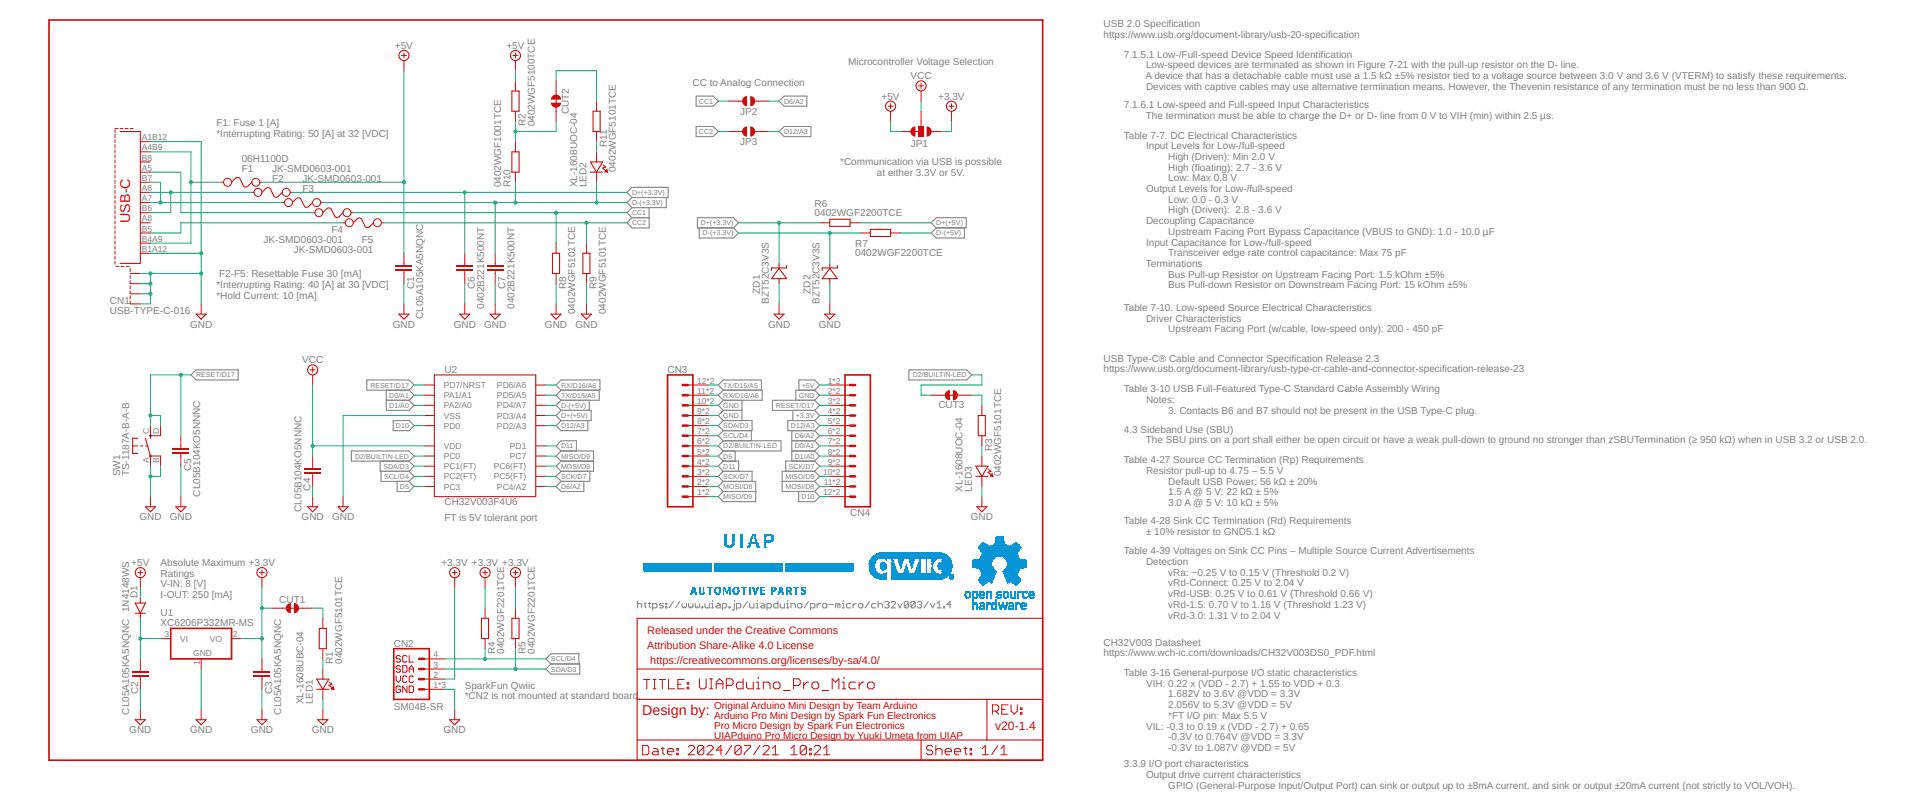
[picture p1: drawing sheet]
<svg xmlns="http://www.w3.org/2000/svg" width="420mm" height="176mm" viewBox="0 0 420 176" stroke-linecap="round" stroke-linejoin="round" font-family="sans-serif">
<defs><g id="words">
<g font-size="3.1" fill="#c90d0c">
<text x="28.4" y="48.5" transform="rotate(-90 28.4 48.5)">USB-C</text>
<text x="140" y="155.7">Design by:</text>
</g>
<text font-size="2.7" fill="#c90d0c" x="216.8" y="159">v20-1.4</text>
<g font-size="2.4" fill="#c90d0c">
<text x="141.1" y="138">Released under the Creative Commons</text>
<text x="141.1" y="141.3">Attribution Share-Alike 4.0 License</text>
<text x="141.7" y="144.6">https://creativecommons.org/licenses/by-sa/4.0/</text>
</g>
<g font-size="2.2" fill="#808080">
<text x="240.5" y="5.9">USB 2.0 Specification</text>
<text x="86.1" y="10.6">+5V</text>
<text x="110.4" y="10.6">+5V</text>
<text x="240.5" y="8.2">https://www.usb.org/document-library/usb-20-specification</text>
<text x="184.8" y="14.1">Microcontroller Voltage Selection</text>
<text x="198.4" y="17.3">VCC</text>
<text x="244.9" y="12.5">7.1.5.1 Low-/Full-speed Device Speed Identification</text>
<text x="249.6" y="17.2">A device that has a detachable cable must use a 1.5 kΩ ±5% resistor tied to a voltage source between 3.0 V and 3.6 V (VTERM) to satisfy these requirements.</text>
<text x="249.8" y="14.9">Low-speed devices are terminated as shown in Figure 7-21 with the pull-up resistor on the D- line.</text>
<text x="150.9" y="18.7">CC to Analog Connection</text>
<text x="192.1" y="21.7">+5V</text>
<text x="204.5" y="21.7">+3.3V</text>
<text x="244.9" y="23.6">7.1.6.1 Low-speed and Full-speed Input Characteristics</text>
<text x="249.8" y="19.5">Devices with captive cables may use alternative termination means. However, the Thevenin resistance of any termination must be no less than 900 Ω.</text>
<text x="47.1" y="27.4">F1: Fuse 1 [A]</text>
<text x="47.1" y="29.8">*Interrupting Rating: 50 [A] at 32 [VDC]</text>
<text x="114.5" y="27.6" transform="rotate(-90 114.5 27.6)">R2</text>
<text x="116.5" y="27.6" transform="rotate(-90 116.5 27.6)">0402WGF5100TCE</text>
<text x="123.9" y="24.9" transform="rotate(-90 123.9 24.9)">CUT2</text>
<text x="161.3" y="25">JP2</text>
<text x="249.7" y="25.9">The termination must be able to charge the D+ or D- line from 0 V to VIH (min) within 2.5 µs.</text>
<text x="52.7" y="35.3">06H1100D</text>
<text x="132.2" y="32" transform="rotate(-90 132.2 32)">R11</text>
<text x="161.3" y="31.6">JP3</text>
<text x="198.5" y="32">JP1</text>
<text x="244.9" y="30.2">Table 7-7. DC Electrical Characteristics</text>
<text x="249.8" y="32.5">Input Levels for Low-/full-speed</text>
<text x="254.6" y="34.9">High (Driven): Min 2.0 V</text>
<text x="52.7" y="37.5">F1</text>
<text x="59.3" y="37.5">JK-SMD0603-001</text>
<text x="59.3" y="39.7">F2</text>
<text x="65.9" y="39.7">JK-SMD0603-001</text>
<text x="65.9" y="41.9">F3</text>
<text x="109.2" y="40.8" transform="rotate(-90 109.2 40.8)">0402WGF1001TCE</text>
<text x="111.2" y="40.8" transform="rotate(-90 111.2 40.8)">R10</text>
<text x="125.8" y="40.8" transform="rotate(-90 125.8 40.8)">XL-1608UOC-04</text>
<text x="127.8" y="40.8" transform="rotate(-90 127.8 40.8)">LED2</text>
<text x="134.2" y="37.5" transform="rotate(-90 134.2 37.5)">0402WGF5101TCE</text>
<text x="183.1" y="36.1">*Communication via USB is possible</text>
<text x="191.1" y="38.4">at either 3.3V or 5V.</text>
<text x="249.8" y="41.8">Output Levels for Low-/full-speed</text>
<text x="254.6" y="37.2">High (floating): 2.7 - 3.6 V</text>
<text x="254.6" y="39.5">Low: Max 0.8 V</text>
<text x="177.5" y="47">0402WGF2200TCE</text>
<text x="177.5" y="45">R6</text>
<text x="254.6" y="44.2">Low: 0.0 - 0.3 V</text>
<text x="254.6" y="46.5">High (Driven): 2.8 - 3.6 V</text>
<text x="57.4" y="53">JK-SMD0603-001</text>
<text x="72.2" y="50.8">F4</text>
<text x="78.9" y="53">F5</text>
<text x="186.4" y="53.8">R7</text>
<text x="249.8" y="48.8">Decoupling Capacitance</text>
<text x="249.8" y="53.5">Input Capacitance for Low-/full-speed</text>
<text x="254.6" y="51.2">Upstream Facing Port Bypass Capacitance (VBUS to GND): 1.0 - 10.0 µF</text>
<text x="64.1" y="55.2">JK-SMD0603-001</text>
<text x="186.4" y="55.8">0402WGF2200TCE</text>
<text x="249.7" y="58.1">Terminations</text>
<text x="254.6" y="55.8">Transceiver edge rate control capacitance: Max 75 pF</text>
<text x="47.1" y="62.8">*Interrupting Rating: 40 [A] at 30 [VDC]</text>
<text x="47.1" y="65.1">*Hold Current: 10 [mA]</text>
<text x="47.8" y="60.5">F2-F5: Resettable Fuse 30 [mA]</text>
<text x="90.2" y="62.9" transform="rotate(-90 90.2 62.9)">C1</text>
<text x="103.5" y="62.9" transform="rotate(-90 103.5 62.9)">C6</text>
<text x="110.1" y="62.9" transform="rotate(-90 110.1 62.9)">C7</text>
<text x="123.4" y="62.9" transform="rotate(-90 123.4 62.9)">R8</text>
<text x="130" y="62.9" transform="rotate(-90 130 62.9)">R9</text>
<text x="165.6" y="64" transform="rotate(-90 165.6 64)">ZD1</text>
<text x="176.6" y="64" transform="rotate(-90 176.6 64)">ZD2</text>
<text x="254.6" y="60.5">Bus Pull-up Resistor on Upstream Facing Port: 1.5 kOhm ±5%</text>
<text x="254.6" y="62.8">Bus Pull-down Resistor on Downstream Facing Port: 15 kOhm ±5%</text>
<text x="23.9" y="68.4">USB-TYPE-C-016</text>
<text x="23.9" y="66.2">CN1</text>
<text x="41.4" y="71.4">GND</text>
<text x="85.6" y="71.4">GND</text>
<text x="92.2" y="69.5" transform="rotate(-90 92.2 69.5)">CL05A105KA5NQNC</text>
<text x="98.9" y="71.4">GND</text>
<text x="105.5" y="67.3" transform="rotate(-90 105.5 67.3)">0402B221K500NT</text>
<text x="105.5" y="71.4">GND</text>
<text x="112.1" y="67.3" transform="rotate(-90 112.1 67.3)">0402B221K500NT</text>
<text x="118.8" y="71.4">GND</text>
<text x="125.4" y="68.4" transform="rotate(-90 125.4 68.4)">0402WGF5101TCE</text>
<text x="125.4" y="71.4">GND</text>
<text x="132" y="68.4" transform="rotate(-90 132 68.4)">0402WGF5101TCE</text>
<text x="167.4" y="71.4">GND</text>
<text x="167.6" y="66.2" transform="rotate(-90 167.6 66.2)">BZT52C3V3S</text>
<text x="178.4" y="71.4">GND</text>
<text x="178.6" y="66.2" transform="rotate(-90 178.6 66.2)">BZT52C3V3S</text>
<text x="244.9" y="67.8">Table 7-10. Low-speed Source Electrical Characteristics</text>
<text x="249.8" y="70.1">Driver Characteristics</text>
<text x="254.6" y="72.4">Upstream Facing Port (w/cable, low-speed only): 200 - 450 pF</text>
<text x="65.9" y="79.1">VCC</text>
<text x="96.9" y="81.2">U2</text>
<text x="145.5" y="81.2">CN3</text>
<text x="240.5" y="78.8">USB Type-C® Cable and Connector Specification Release 2.3</text>
<text x="240.5" y="81.1">https://www.usb.org/document-library/usb-type-cr-cable-and-connector-specification-release-23</text>
<text x="204.5" y="88.9">CUT3</text>
<text x="244.9" y="85.4">Table 3-10 USB Full-Featured Type-C Standard Cable Assembly Wiring</text>
<text x="249.8" y="87.8">Notes:</text>
<text x="244.9" y="94.3">4.3 Sideband Use (SBU)</text>
<text x="254.6" y="90.1">3. Contacts B6 and B7 should not be present in the USB Type-C plug.</text>
<text x="216.2" y="98.3" transform="rotate(-90 216.2 98.3)">R3</text>
<text x="244.9" y="100.9">Table 4-27 Source CC Termination (Rp) Requirements</text>
<text x="249.7" y="96.6">The SBU pins on a port shall either be open circuit or have a weak pull-down to ground no stronger than zSBUTermination (≥ 950 kΩ) when in USB 3.2 or USB 2.0.</text>
<text x="26.2" y="103.8" transform="rotate(-90 26.2 103.8)">SW1</text>
<text x="28.1" y="103.8" transform="rotate(-90 28.1 103.8)">TS-1187A-B-A-B</text>
<text x="41.6" y="102.7" transform="rotate(-90 41.6 102.7)">C5</text>
<text x="67.7" y="106.9" transform="rotate(-90 67.7 106.9)">C4</text>
<text x="209.8" y="107.1" transform="rotate(-90 209.8 107.1)">XL-1608UOC-04</text>
<text x="211.8" y="107.1" transform="rotate(-90 211.8 107.1)">LED3</text>
<text x="218.2" y="103.8" transform="rotate(-90 218.2 103.8)">0402WGF5101TCE</text>
<text x="249.8" y="103.2">Resistor pull-up to 4.75 – 5.5 V</text>
<text x="254.6" y="105.6">Default USB Power: 56 kΩ ± 20%</text>
<text x="254.6" y="107.9">1.5 A @ 5 V: 22 kΩ ± 5%</text>
<text x="30.4" y="113.4">GND</text>
<text x="37" y="113.4">GND</text>
<text x="43.6" y="108.2" transform="rotate(-90 43.6 108.2)">CL05B104KO5NNNC</text>
<text x="65.7" y="111.5" transform="rotate(-90 65.7 111.5)">CL05B104KO5NNNC</text>
<text x="65.7" y="113.4">GND</text>
<text x="72.4" y="113.4">GND</text>
<text x="96.9" y="113.5">FT is 5V tolerant port</text>
<text x="96.9" y="110">CH32V003F4U6</text>
<text x="185.3" y="112.4">CN4</text>
<text x="211.6" y="113.4">GND</text>
<text x="254.6" y="110.2">3.0 A @ 5 V: 10 kΩ ± 5%</text>
<text x="244.9" y="114.2">Table 4-28 Sink CC Termination (Rd) Requirements</text>
<text x="249.8" y="116.5">± 10% resistor to GND5.1 kΩ</text>
<text x="28.6" y="123.3">+5V</text>
<text x="35" y="123.3">Absolute Maximum +3.3V</text>
<text x="35" y="125.6">Ratings</text>
<text x="96.2" y="123.3">+3.3V +3.3V +3.3V</text>
<text x="244.9" y="120.8">Table 4-39 Voltages on Sink CC Pins – Multiple Source Current Advertisements</text>
<text x="249.8" y="123.1">Detection</text>
<text x="254.6" y="125.4">vRa: −0.25 V to 0.15 V (Threshold 0.2 V)</text>
<text x="29.9" y="130.3" transform="rotate(-90 29.9 130.3)">D1</text>
<text x="35" y="128">V-IN: 8 [V]</text>
<text x="35" y="130.3">I-OUT: 250 [mA]</text>
<text x="60.9" y="131.3">CUT1</text>
<text x="254.6" y="127.8">vRd-Connect: 0.25 V to 2.04 V</text>
<text x="254.6" y="130.1">vRd-USB: 0.25 V to 0.61 V (Threshold 0.66 V)</text>
<text x="35" y="136.4">XC6206P332MR-MS</text>
<text x="35" y="134.2">U1</text>
<text x="254.6" y="132.4">vRd-1.5: 0.70 V to 1.16 V (Threshold 1.23 V)</text>
<text x="254.6" y="134.8">vRd-3.0: 1.31 V to 2.04 V</text>
<text x="85.8" y="140.9">CN2</text>
<text x="107.9" y="142.4" transform="rotate(-90 107.9 142.4)">R4</text>
<text x="109.9" y="142.4" transform="rotate(-90 109.9 142.4)">0402WGF2201TCE</text>
<text x="114.5" y="142.4" transform="rotate(-90 114.5 142.4)">R5</text>
<text x="116.5" y="142.4" transform="rotate(-90 116.5 142.4)">0402WGF2201TCE</text>
<text x="240.5" y="140.7">CH32V003 Datasheet</text>
<text x="240.5" y="143">https://www.wch-ic.com/downloads/CH32V003DS0_PDF.html</text>
<text x="72.6" y="144.6" transform="rotate(-90 72.6 144.6)">R1</text>
<text x="74.5" y="144.6" transform="rotate(-90 74.5 144.6)">0402WGF5101TCE</text>
<text x="244.9" y="147.3">Table 3-16 General-purpose I/O static characteristics</text>
<text x="249.8" y="149.6">VIH: 0.22 x (VDD - 2.7) + 1.55 to VDD + 0.3</text>
<text x="28.1" y="155.7" transform="rotate(-90 28.1 155.7)">CL05A105KA5NQNC 1N4148WS</text>
<text x="30.1" y="151.3" transform="rotate(-90 30.1 151.3)">C2</text>
<text x="59.3" y="151.3" transform="rotate(-90 59.3 151.3)">C3</text>
<text x="61.3" y="155.7" transform="rotate(-90 61.3 155.7)">CL05A105KA5NQNC</text>
<text x="66.2" y="153.5" transform="rotate(-90 66.2 153.5)">XL-1608UBC-04</text>
<text x="68.1" y="153.5" transform="rotate(-90 68.1 153.5)">LED1</text>
<text x="85.8" y="154.6">SM04B-SR</text>
<text x="101.3" y="150.1">SparkFun Qwiic</text>
<text x="101.3" y="152.4">*CN2 is not mounted at standard board</text>
<text x="139.1" y="152.4">.</text>
<text x="254.6" y="152">1.682V to 3.6V @VDD = 3.3V</text>
<text x="254.6" y="154.3">2.056V to 5.3V @VDD = 5V</text>
<text x="28.2" y="159.8">GND</text>
<text x="41.4" y="159.8">GND</text>
<text x="54.7" y="159.8">GND</text>
<text x="67.9" y="159.8">GND</text>
<text x="96.7" y="159.8">GND</text>
<text x="249.8" y="158.9">VIL: -0.3 to 0.19 x (VDD - 2.7) + 0.65</text>
<text x="254.6" y="156.6">*FT I/O pin: Max 5.5 V</text>
<text x="254.6" y="161.3">-0.3V to 0.764V @VDD = 3.3V</text>
<text x="244.9" y="167.2">3.3.9 I/O port characteristics</text>
<text x="254.6" y="163.6">-0.3V to 1.087V @VDD = 5V</text>
<text x="249.8" y="169.5">Output drive current characteristics</text>
<text x="254.6" y="171.8">GPIO (General-Purpose Input/Output Port) can sink or output up to ±8mA current, and sink or output ±20mA current (not strictly to VOL/VOH).</text>
</g>
<g font-size="2.2" fill="#c90d0c">
<text x="155.6" y="154.4">Original Arduino Mini Design by Team Arduino</text>
<text x="155.6" y="156.6">Arduino Pro Mini Design by Spark Fun Electronics</text>
<text x="155.6" y="158.8">Pro Micro Design by Spark Fun Electronics</text>
<text x="155.6" y="161">UIAPduino Pro Micro Design by Yuuki Umeta from UIAP</text>
</g>
<g font-size="1.9" fill="#808080">
<text x="30.9" y="35">B8</text>
<text x="30.9" y="32.8">A4B9</text>
<text x="30.9" y="30.6">A1B12</text>
<text x="30.9" y="41.6">A6</text>
<text x="30.9" y="39.4">B7</text>
<text x="30.9" y="37.2">A5</text>
<text x="30.9" y="46">B6</text>
<text x="30.9" y="43.8">A7</text>
<text x="30.9" y="48.2">A8</text>
<text x="30.9" y="50.4">B5</text>
<text x="30.9" y="52.7">B4A9</text>
<text x="30.9" y="54.9">B1A12</text>
<text x="151.9" y="83.6">12*2</text>
<text x="180.4" y="83.6">1*2</text>
<text x="96.7" y="84.6">PD7/NRST</text>
<text x="96.7" y="86.8">PA1/A1</text>
<text x="96.7" y="89">PA2/A0</text>
<text x="108.3" y="89">PD4/A7</text>
<text x="108.3" y="86.8">PD5/A5</text>
<text x="108.3" y="84.6">PD6/A6</text>
<text x="151.9" y="88">10*2</text>
<text x="151.9" y="85.8">11*2</text>
<text x="180.4" y="85.8">2*2</text>
<text x="180.4" y="88">3*2</text>
<text x="32.5" y="94.6" transform="rotate(-90 32.5 94.6)">C</text>
<text x="34.7" y="94.6" transform="rotate(-90 34.7 94.6)">D</text>
<text x="96.7" y="91.2">VSS</text>
<text x="96.7" y="93.4">PD0</text>
<text x="108.3" y="93.4">PD2/A3</text>
<text x="108.3" y="91.2">PD3/A4</text>
<text x="151.9" y="94.6">7*2</text>
<text x="151.9" y="92.4">8*2</text>
<text x="151.9" y="90.2">9*2</text>
<text x="180.4" y="90.2">4*2</text>
<text x="180.4" y="92.4">5*2</text>
<text x="180.4" y="94.6">6*2</text>
<text x="32.5" y="100.9" transform="rotate(-90 32.5 100.9)">A</text>
<text x="34.7" y="100.9" transform="rotate(-90 34.7 100.9)">B</text>
<text x="96.7" y="97.8">VDD</text>
<text x="96.7" y="100">PC0</text>
<text x="111.1" y="100">PC7</text>
<text x="111.1" y="97.8">PD1</text>
<text x="151.9" y="101.3">4*2</text>
<text x="151.9" y="99">5*2</text>
<text x="151.9" y="96.8">6*2</text>
<text x="180.4" y="96.8">7*2</text>
<text x="180.4" y="99">8*2</text>
<text x="180.4" y="101.3">9*2</text>
<text x="96.7" y="102.2">PC1(FT)</text>
<text x="96.7" y="104.4">PC2(FT)</text>
<text x="96.7" y="106.6">PC3</text>
<text x="107.6" y="104.4">PC5(FT)</text>
<text x="107.6" y="102.2">PC6(FT)</text>
<text x="108.3" y="106.7">PC4/A2</text>
<text x="151.9" y="107.9">1*2</text>
<text x="151.9" y="105.7">2*2</text>
<text x="151.9" y="103.5">3*2</text>
<text x="179.4" y="103.5">10*2</text>
<text x="179.4" y="107.9">12*2</text>
<text x="179.5" y="105.7">11*2</text>
<text x="35.9" y="138.8">3</text>
<text x="39.2" y="139.8">VI</text>
<text x="42.1" y="142.9">GND</text>
<text x="45.7" y="139.8">VO</text>
<text x="50.8" y="138.8">2</text>
<text x="94.5" y="143.2">4</text>
<text x="43.5" y="144.9" transform="rotate(-90 43.5 144.9)">1</text>
<text x="94.5" y="149.9">1*3</text>
<text x="94.5" y="147.7">2</text>
<text x="94.5" y="145.4">3</text>
</g>
<g font-size="1.5" fill="#808080">
<text x="152.3" y="22.6">CC1</text>
<text x="170.9" y="22.6">D6/A2</text>
<text x="152.3" y="29.2">CC2</text>
<text x="170.9" y="29.2">D12/A3</text>
<text x="137.7" y="44.7">D-(+3.3V)</text>
<text x="137.7" y="42.5">D+(+3.3V)</text>
<text x="137.7" y="46.9">CC1</text>
<text x="137.7" y="49.1">CC2</text>
<text x="152.7" y="49.1">D+(+3.3V)</text>
<text x="153.1" y="51.3">D-(+3.3V)</text>
<text x="204" y="49.1">D+(+5V)</text>
<text x="204" y="51.3">D-(+5V)</text>
<text x="42.7" y="82.2">RESET/D17</text>
<text x="198.9" y="82.2">D2/BUILTIN-LED</text>
<text x="80.7" y="84.4">RESET/D17</text>
<text x="84.8" y="86.7">D0/A1</text>
<text x="84.8" y="88.9">D1/A0</text>
<text x="122.3" y="86.7">TX/D15/A5</text>
<text x="122.3" y="84.4">RX/D16/A6</text>
<text x="122.3" y="88.9">D-(+5V)</text>
<text x="157.6" y="88.9">GND</text>
<text x="157.6" y="84.4">TX/D15/A5</text>
<text x="157.6" y="86.7">RX/D16/A6</text>
<text x="169.1" y="88.9">RESET/D17</text>
<text x="174.1" y="86.7">GND</text>
<text x="174.7" y="84.4">+5V</text>
<text x="86.3" y="93.3">D10</text>
<text x="122.3" y="93.3">D12/A3</text>
<text x="122.3" y="91.1">D+(+5V)</text>
<text x="157.6" y="91.1">GND</text>
<text x="157.6" y="93.3">SDA/D3</text>
<text x="157.6" y="95.5">SCL/D4</text>
<text x="172.4" y="93.3">D12/A3</text>
<text x="173.2" y="95.5">D6/A2</text>
<text x="173.4" y="91.1">+3.3V</text>
<text x="77.4" y="99.9">D2/BUILTIN-LED</text>
<text x="122.3" y="99.9">MISO/D9</text>
<text x="122.3" y="97.7">D11</text>
<text x="157.6" y="97.7">D2/BUILTIN-LED</text>
<text x="157.6" y="99.9">D5</text>
<text x="173.2" y="97.7">D0/A1</text>
<text x="173.2" y="99.9">D1/A0</text>
<text x="83.5" y="102.1">SDA/D3</text>
<text x="83.7" y="104.3">SCL/D4</text>
<text x="87.2" y="106.5">D5</text>
<text x="122.3" y="104.3">SCK/D7</text>
<text x="122.3" y="102.1">MOSI/D8</text>
<text x="122.3" y="106.5">D6/A2</text>
<text x="157.6" y="104.3">SCK/D7</text>
<text x="157.6" y="106.5">MOSI/D8</text>
<text x="157.6" y="102.1">D11</text>
<text x="171.2" y="104.3">MISO/D9</text>
<text x="171.2" y="106.5">MOSI/D8</text>
<text x="171.9" y="102.1">SCK/D7</text>
<text x="157.6" y="108.7">MISO/D9</text>
<text x="174.7" y="108.7">D10</text>
<text x="120.1" y="146.3">SDA/D3</text>
<text x="120.1" y="144.1">SCL/D4</text>
</g>
</g></defs>
<g fill="none" stroke="#808080" stroke-width=".22">
<path d="M138.9 131v1.4M138.9 131.7l.2-.2h.5l.2 .2v.7M140.3 131.5h.5M140.6 131.3v.9l.2 .2M141.3 131.5h.5M141.5 131.3v.9l.3 .2M142.2 132.4h.7l.3-.2v-.5l-.3-.2h-.7v1.4M144.6 131.5h-.7l-.2 .2 .2 .3h.5l.2 .2-.2 .2h-.7M145.1 131.5h.2v.2h-.2zM145.1 132.2h.2v.2h-.2zM146.7 131l-.9 1.4M148.2 131l-1 1.4"/>
<path d="M148.7 131.5v.7l.2 .2 .2-.2 .3 .2 .2-.2v-.7M150.1 131.5v.7l.2 .2 .2-.2 .3 .2 .2-.2v-.7M151.5 131.5v.7l.2 .2 .3-.2 .2 .2 .2-.2v-.7M152.9 132.2h.3v.2h-.3zM153.6 131.5v.7l.3 .2h.7v-.9M155 131.5h.3v.9M155 132.4h.5M155.3 130.8v.2M156.2 131.5h.5l.3 .2v.7h-.8l-.2-.2 .2-.2h.8M157.4 132.4h.7l.3-.2v-.5l-.3-.2h-.7v1.4M158.9 132.2h.2v.2h-.2zM160 131.5v1.2l-.2 .2h-.2"/>
<path d="M160 130.8v.2M160.5 132.4h.7l.3-.2v-.5l-.3-.2h-.7v1.4M162.9 131l-1 1.4M163.4 131.5v.7l.2 .2h.7v-.9M164.8 131.5h.2v.9M164.8 132.4h.4M165 130.8v.2M166 131.5h.4l.3 .2v.7h-.7l-.3-.2 .3-.2h.7M167.2 132.4h.7l.2-.2v-.5l-.2-.2h-.7v1.4M169.5 131v1.4h-.7l-.2-.2v-.5l.2-.2h.7M170 131.5v.7l.2 .2h.7v-.9M171.4 131.5h.3v.9"/>
<path d="M171.4 132.4h.5M171.7 130.8v.2M172.4 132.4v-.9h.7l.2 .2v.7M174 131.5h.5l.3 .2v.5l-.3 .2h-.5l-.2-.2v-.5zM176.2 131l-1 1.4M176.7 132.4h.7l.2-.2v-.5l-.2-.2h-.7v1.4M178.1 131.5v.9M178.8 131.5h-.3l-.4 .5M179.5 131.5h.5l.2 .2v.5l-.2 .2h-.5l-.2-.2v-.5zM180.7 131.7h.9M182.6 131.7l-.5-.2v.9M182.6 131.7v.7"/>
<path d="M182.6 131.7l.2-.2 .2 .2v.7M183.5 131.5h.3v.9M183.5 132.4h.5M183.8 130.8v.2M185.4 131.5h-.7l-.2 .2v.5l.2 .2h.7M185.9 131.5v.9M186.6 131.5h-.2l-.5 .5M187.3 131.5h.5l.2 .2v.5l-.2 .2h-.5l-.2-.2v-.5zM189.5 131l-1 1.4M190.9 131.5h-.7l-.3 .2v.5l.3 .2h.7M191.4 131.7l.2-.2h.5l.2 .2v.7M191.4 131v1.4"/>
<path d="M192.8 131.3l.2-.3h.5l.2 .3-.2 .4M193.3 131.7h.2M193.5 131.7l.2 .3-.2 .4h-.5l-.2-.2M194.2 131.3l.3-.3h.4l.3 .3v.2l-1 .9h1M195.6 131.5l.5 .9 .5-.9M198 131.3v.9l-.2 .2h-.5l-.2-.2M198 131.3l-.2-.3h-.5l-.2 .3v.9M198 131.3l-.9 .9M199.4 131.3v.9l-.2 .2h-.5l-.2-.2M199.4 131.3l-.2-.3h-.5l-.2 .3v.9M199.4 131.3l-.9 .9M199.9 131.3l.3-.3h.4l.3 .3-.3 .4"/>
<path d="M200.4 131.7h.2M200.6 131.7l.3 .3-.3 .4h-.4l-.3-.2M202.3 131l-1 1.4M202.8 131.5l.4 .9 .5-.9M204.2 132.4h.9M204.2 131.5l.5-.5v1.4M205.6 132.2h.2v.2h-.2zM207.3 131.7h-1l.7-.7v1.4"/>
</g>
<g fill="none" stroke="#808080" stroke-width=".23">
<path d="M151.7 27.6h3.7l1.1 1.1-1.1 1.1h-3.7zM151.7 20.9h3.7l1.1 1.1-1.1 1.1h-3.7zM169.8 28.7l1.1-1.1h5.8v2.2h-5.8zM169.8 22l1.1-1.1h4.9v2.2h-4.9zM136.6 41.9l1.1-1.1h7.9v2.2h-7.9zM137.7 45.2l-1.1 1.1 1.1 1.1M137.7 43l-1.1 1.1 1.1 1.1M137.7 47.4h3.8M141.5 45.2v4.5h-3.8l-1.1-1.2 1.1-1.1M145.2 43v2.2h-7.5M152 47.4h7.8l1.2 1.1-1.2 1.2h-7.8zM152.4 49.7v2.2h7.4l1.2-1.1-1.2-1.1"/>
<path d="M202.9 48.5l1.1-1.1h6.6v2.3h-6.6zM204 49.7l-1.1 1.1 1.1 1.1h6.2v-2.2M41.6 81.7l1.1-1.1h9.2v2.2h-9.2zM76.6 98.3h12.5l1.1 1.1-1.1 1.1h-12.5zM79.9 82.8h9.2l1.1 1.1-1.1 1.1h-9.2zM84.2 85v4.4h4.9l1.1-1.1-1.1-1.1M84.2 87.2h4.9M85.7 91.6h3.4l1.1 1.1-1.1 1.1h-3.4zM89.1 85l1.1 1.1-1.1 1.1M121.2 83.9l1.1-1.1h8.4v2.2h-8.4zM122.3 89.4h6.5v2.2h-6.5M122.3 98.3h7v4.4h-7"/>
<path d="M122.3 98.3l-1.1 1.1 1.1 1.1M122.3 85l-1.1 1.1 1.1 1.1M122.3 91.6l-1.1 1.1 1.1 1.1h5.8v-2.2M122.3 98.3l-1.1-1.1 1.1-1.2h3.3v2.3M122.3 87.2l-1.1 1.1 1.1 1.1M122.3 89.4l-1.1 1.1 1.1 1.1M128.4 87.2v2.2M130.6 85v2.2h-8.3M157.6 89.4l-1.1 1.1 1.1 1.1M157.6 89.4h4.1M157.6 91.6h6.3v2.2h-6.3M157.6 85h8.5v2.2h-8.5"/>
<path d="M157.6 87.2l-1.1 1.1 1.1 1.1M157.6 85l-1.1-1.1 1.1-1.1h8.3v2.2M157.6 96h12.6v2.3h-12.6M157.6 91.6l-1.1 1.1 1.1 1.1M157.6 93.8l-1.1 1.1 1.1 1.1M157.6 96l-1.1 1.2 1.1 1.1M157.6 98.3l-1.1 1.1 1.1 1.1M157.6 85l-1.1 1.1 1.1 1.1M160.2 98.3v2.2M161.7 87.2v4.4M163.7 93.8v2.2M172.6 98.3h4.9"/>
<path d="M172.6 96h4.9M172.6 93.8v6.7M172.8 89.4v2.2M174.1 85v-2.2h3.4l1.1 1.1-1.1 1.1M177.5 87.2h-9.2v2.2h9.2M177.5 91.6h-5.8v2.2h5.8M177.5 85l1.1 1.1-1.1 1.1M177.5 85h-4.1v2.2M177.5 87.2l1.1 1.1-1.1 1.1M177.5 91.6l1.1 1.1-1.1 1.1M177.5 93.8l1.1 1.1-1.1 1.1M177.5 96l1.1 1.2-1.1 1.1"/>
<path d="M177.5 98.3l1.1 1.1-1.1 1.1M177.5 89.4l1.1 1.1-1.1 1.1M198.1 80.6h12.6l1.1 1.1-1.1 1.1h-12.6zM82.8 100.5v2.2h6.3M83 102.7v2.2h6.1M86.6 104.9v2.2h2.5l1.1-1.1-1.1-1.1M89.1 100.5l1.1 1.1-1.1 1.1M89.1 102.7l1.1 1.1-1.1 1.1M122.3 100.5h7M122.3 102.7l-1.1 1.1 1.1 1.1M122.3 104.9l-1.1 1.1 1.1 1.1h4.9v-2.2M122.3 100.5l-1.1 1.1 1.1 1.1"/>
<path d="M128.5 102.7v2.2h-6.2M157.6 102.7h6.3v2.2M157.6 100.5h3.4v2.2M157.6 104.9h7.1v4.4h-7.1l-1.1-1.1 1.1-1.1M157.6 102.7l-1.1 1.1 1.1 1.1M157.6 107.1h7.1M157.6 104.9l-1.1 1.1 1.1 1.1M157.6 100.5l-1.1 1.1 1.1 1.1M170.5 104.9h7M174.1 107.1v2.2h3.4l1.1-1.1-1.1-1.1M177.5 100.5l1.1 1.1-1.1 1.1M177.5 102.7h-7v4.4h7"/>
<path d="M177.5 100.5h-6.3v2.2M177.5 102.7l1.1 1.1-1.1 1.1M177.5 104.9l1.1 1.1-1.1 1.1M119 145.8l1.1-1.1h6.2v2.2h-6.2zM120.1 144.7l-1.1-1.1 1.1-1.2h6.1v2.3"/>
</g>
<path d="M145.5 81.7h5.5v28.7h-5.5zM184.1 81.7h5.6v28.7h-5.6zM85.8 141.3h7.8v11.1h-7.8z" fill="none" stroke="#c90d0c" stroke-width=".36"/>
<g fill="none" stroke="#c90d0c" stroke-width=".55">
<path d="M148.8 99.4h1.1M148.8 97.2h1.1M148.8 94.9h1.1M148.8 92.7h1.1M148.8 90.5h1.1M148.8 88.3h1.1M148.8 86.1h1.1M148.8 83.9h1.1M185.3 99.4h1.1M185.3 97.2h1.1M185.3 94.9h1.1M185.3 92.7h1.1"/>
<path d="M185.3 90.5h1.1M185.3 88.3h1.1M185.3 86.1h1.1M185.3 83.9h1.1M148.8 103.8h1.1M148.8 106h1.1M148.8 108.2h1.1M148.8 101.6h1.1M185.3 103.8h1.1M185.3 106h1.1M185.3 108.2h1.1M185.3 101.6h1.1"/>
<path d="M91.3 145.8h1.1M91.3 148h1.1M91.3 150.2h1.1M91.3 143.6h1.1"/>
</g>
<g fill="none" stroke="#c90d0c" stroke-width=".22">
<path d="M149.9 99.4h4.4M149.9 97.2h4.4M149.9 94.9h4.4M149.9 92.7h4.4M149.9 90.5h4.4M149.9 88.3h4.4M149.9 86.1h4.4M149.9 83.9h4.4M180.8 99.4h4.5M180.8 97.2h4.5M180.8 94.9h4.5M180.8 92.7h4.5"/>
<path d="M180.8 90.5h4.5M180.8 88.3h4.5M180.8 86.1h4.5M180.8 83.9h4.5M149.9 108.2h4.4M149.9 106h4.4M149.9 103.8h4.4M149.9 101.6h4.4M180.8 108.2h4.5M180.8 106h4.5M180.8 103.8h4.5M180.8 101.6h4.5"/>
<path d="M86.3 147.3v.9l.5 .5 .5-.5v-.9M87.3 149.7l-.3-.2h-.4l-.3 .2v.9l.3 .3h.4l.3-.3v-.4h-.5M87.3 145.3l-.3-.3h-.4l-.3 .5 .3 .3h.4l.3 .4-.3 .3h-.4l-.3-.3M87.3 143.1l-.3-.3h-.4l-.3 .3 .3 .4h.4l.3 .3-.3 .5h-.4l-.3-.3M87.8 145h.7l.2 .3v.9l-.2 .3h-.7zM88.7 143.1l-.2-.3h-.5l-.2 .3v.9l.2 .3h.5l.2-.3M88.7 147.5l-.2-.2h-.5l-.2 .2v.9l.2 .3h.5l.2-.3M88.7 149.5v1.4l-.9-1.4v1.4M89.2 145.8h.9M89.2 142.8v1.5h.9M89.2 146.5v-1l.4-.5 .5 .5v1M89.2 149.5h.7l.2 .2v.9l-.2 .3h-.7z"/>
<path d="M90.1 147.5l-.2-.2h-.5l-.2 .2v.9l.2 .3h.5l.2-.3M92.4 150.2h4.5M92.4 148h4.5M92.4 145.8h4.5M92.4 143.6h4.5"/>
</g>
<g fill="#c90d0c">
<path d="M198.6 28l.5-.4h.4v2.2a1.1 1.1 0 0 1-1-.6 1.1 1.1 0 0 1 .1-1.2z" fill-rule="evenodd"/>
<path d="M201.9 27.6a1.1 1.1 0 0 1 1.1 1.1 1.1 1.1 0 0 1-1.1 1.1z" fill-rule="evenodd"/>
</g>
<g fill="#c90d0c">
<path d="M198.8 27.8l.7-.2v2.2l-.4-.1a1.15 1.15 0 0 1-.5-1.7zM198.8 27.8l-.4 .7 .1 .6 .3 .4 .7 .3v-2.2z"/>
<path d="M201.9 27.6l.7 .2 .4 .7-.2 .8-.7 .5h-.2zM201.9 27.6v2.2h.2l.7-.5 .2-.8-.4-.7z"/>
</g>
<path d="M200.2 27.6h1.1v2.2h-1.1zM200.7 26.5v1.1" fill="none" stroke="#c90d0c" stroke-width=".22"/>
<path d="M198.5 28.7h2.2" fill="none" stroke="#c90d0c" stroke-width=".23"/>
<path d="M200.2 27.6h1.1v2.2h-1.1z" fill-rule="evenodd" fill="#c90d0c"/>
<path d="M200.2 27.6h1.1v2.2h-1.1zM200.2 27.6v2.2h1.1v-2.2z" fill="#c90d0c"/>
<g fill="none" stroke="#c90d0c" stroke-width=".22">
<path d="M196.3 28.7h2.2M200.7 24.2v2.3M202.9 28.7h2.2M92.4 83.9h2.3M92.4 86.1h2.3M92.4 88.3h2.3M92.4 90.5h2.3M92.4 92.7h2.3M92.4 97.2h2.3M92.4 99.4h2.3M116.8 83.9h2.2M116.8 86.1h2.2"/>
<path d="M116.8 88.3h2.2M116.8 90.5h2.2M116.8 92.7h2.2M116.8 97.2h2.2M116.8 99.4h2.2M92.4 101.6h2.3M92.4 103.8h2.3M92.4 106h2.3M116.8 101.6h2.2M116.8 103.8h2.2M116.8 106h2.2M35 139.1h2.2"/>
<path d="M50.5 139.1h2.2M30.6 145.8v.4M30.6 147.5v.5M43.8 143.6v2.2M140.3 148h1.3M140.9 148v2.1M142.3 148h.7M142.3 150.1h.7M142.6 148v2.1M143.7 148h1.3M144.3 148v2.1M145.7 148v2.1h1.3"/>
<path d="M147.7 149.1h.7M149.1 148h-1.4v2.1h1.4M149.8 149.7h.3v.4h-.3zM149.8 148.7h.3v.4h-.3zM152.4 147.9v1.8l.4 .4h.7l.4-.4v-1.8M154.6 150.1h.7M154.6 147.9h.7M155 147.9v2.2M156.1 150.1v-1.5l.7-.7 .7 .7v1.5M156.1 149h1.4M158.3 149.3h1.1l.3-.3v-.7l-.3-.4h-1.1v2.2M161.9 147.9v2.2h-1.1l-.3-.4v-.7l.3-.4h1.1"/>
<path d="M162.7 148.6v1.1l.3 .4h1.1v-1.5M164.9 150.1h.7M164.9 148.6h.3v1.5M165.2 147.5v.4M166.3 150.1v-1.5h1.1l.4 .4v1.1M168.5 149l.4-.4h.7l.4 .4v.7l-.4 .4h-.7l-.4-.4zM170.7 150.4h1.5M172.9 149.3h1.1l.4-.3v-.7l-.4-.4h-1.1v2.2M175.1 148.6v1.5M176.2 148.6h-.3l-.8 .7M177 149l.3-.4h.8l.3 .4v.7l-.3 .4h-.8l-.3-.4zM179.2 150.4h1.4"/>
<path d="M181.4 150.1v-2.2l.7 .7 .7-.7v2.2M183.6 150.1h.7M183.6 148.6h.3v1.5M183.9 147.5v.4M186.5 148.6h-1.1l-.4 .4v.7l.4 .4h1.1M187.2 148.6v1.5M188.3 148.6h-.4l-.7 .7M189 149l.4-.4h.7l.4 .4v.7l-.4 .4h-.7l-.4-.4zM216.3 154.9h1l.3-.3v-.7l-.3-.3h-1v2M217 154.9l.6 .7M218.3 154.6h.7M219.7 153.6h-1.4v2h1.4"/>
<path d="M220.3 153.6v1.3l.7 .7 .7-.7v-1.3M222.4 155.3h.3v.3h-.3zM222.4 154.2h.3v.4h-.3zM140 162.4h1.1l.3 .4v1.3l-.3 .3h-1.1zM142.4 163.1h.7l.3 .3v1h-1l-.3-.3 .3-.3h1M144.1 163.1h.7M144.4 162.8v1.3l.4 .3M145.5 163.8h1.3v-.4l-.3-.3h-.7l-.3 .3v.7l.3 .3h.7M147.5 164.1h.3v.3h-.3zM147.5 163.1h.3v.3h-.3zM150 162.8l.3-.4h.7l.3 .4v.3l-1.3 1.3h1.3M153.4 162.8v1.3l-.4 .3h-.6l-.4-.3"/>
<path d="M153.4 162.8l-.4-.4h-.6l-.4 .4v1.3M153.4 162.8l-1.4 1.3M154.1 162.8l.3-.4h.7l.3 .4v.3l-1.3 1.3h1.3M157.4 163.4h-1.3l1-1v2M159.5 162.4l-1.4 2M161.5 162.8v1.3l-.3 .3h-.7l-.4-.3M161.5 162.8l-.3-.4h-.7l-.4 .4v1.3M161.5 162.8l-1.4 1.3M162.2 162.4h1.4v.4l-1.4 1.3v.3M165.6 162.4l-1.4 2M166.3 162.8l.3-.4h.7l.3 .4v.3l-1.3 1.3h1.3M168.3 164.4h1.4"/>
<path d="M168.3 163.1l.7-.7v2M172.4 164.4h1.3M172.4 163.1l.6-.7v2M175.7 162.8v1.3l-.3 .3h-.7l-.3-.3M175.7 162.8l-.3-.4h-.7l-.3 .4v1.3M175.7 162.8l-1.3 1.3M176.4 164.1h.4v.3h-.4zM176.4 163.1h.4v.3h-.4zM177.4 162.8l.4-.4h.7l.3 .4v.3l-1.4 1.3h1.4M179.5 164.4h1.3M179.5 163.1l.7-.7v2M203.3 162.8l-.4-.4h-.7l-.3 .4v.3l.3 .3h.7l.4 .4v.3l-.4 .3h-.7l-.3-.3"/>
<path d="M203.9 163.4l.4-.3h.7l.3 .3v1M203.9 162.4v2M206 163.8h1.3v-.4l-.3-.3h-.7l-.3 .3v.7l.3 .3h.7M208 163.8h1.4v-.4l-.4-.3h-.7l-.3 .3v.7l.3 .3h.7M210 163.1h.7M210.4 162.8v1.3l.3 .3M211.4 164.1h.4v.3h-.4zM211.4 163.1h.4v.3h-.4zM214.1 164.4h1.3M214.1 163.1l.6-.7v2M217.4 162.4l-1.3 2M218.1 164.4h1.4"/>
<path d="M218.1 163.1l.7-.7v2"/>
</g>
<path d="M10.7 4.4h216.5v161.2h-216.5zM37.2 136.9h13.3v6.7h-13.3z" fill="none" stroke="#c90d0c" stroke-width=".36"/>
<path d="M94.7 81.7h22.1v26.5h-22.1zM29.5 131.4h2.2l-1.1 2.2zM29.5 133.6h2.2M30.6 130.3v1.1M30.6 133.6v1.1M138.9 134.7h88.3v30.9h-88.3zM138.9 152.4h88.3M138.9 145.8h88.3M215.1 152.4v8.8M138.9 161.2h88.3M200.7 161.2v4.4" fill="none" stroke="#c90d0c" stroke-width=".23"/>
<path d="M28.8 147.3h3.6" fill="none" stroke="#c90d0c" stroke-width=".42"/>
<path d="M28.8 147.1h3.6v.4h-3.6zM28.8 147.1v.4h3.6v-.4z" fill="#c90d0c"/>
<path d="M28.8 146.4h3.6" fill="none" stroke="#c90d0c" stroke-width=".42"/>
<path d="M28.8 146.2h3.6v.4h-3.6zM28.8 146.2v.4h3.6v-.4z" fill="#c90d0c"/>
<path d="M30.6 143.6v2.2M30.6 148v2.2M57.1 145.8v.4M57.1 147.5v.5" fill="none" stroke="#c90d0c" stroke-width=".22"/>
<path d="M55.3 147.3h3.6" fill="none" stroke="#c90d0c" stroke-width=".42"/>
<path d="M55.3 147.1h3.6v.4h-3.6zM55.3 147.1v.4h3.6v-.4z" fill="#c90d0c"/>
<path d="M55.3 146.4h3.6" fill="none" stroke="#c90d0c" stroke-width=".42"/>
<path d="M55.3 146.2h3.6v.4h-3.6zM55.3 146.2v.4h3.6v-.4z" fill="#c90d0c"/>
<path d="M68.1 101.6v.4M68.1 103.3v.5M57.1 143.6v2.2M57.1 148v2.2" fill="none" stroke="#c90d0c" stroke-width=".22"/>
<path d="M66.4 103.1h3.5" fill="none" stroke="#c90d0c" stroke-width=".42"/>
<path d="M66.4 102.9h3.5v.4h-3.5zM66.4 102.9v.4h3.5v-.4z" fill="#c90d0c"/>
<path d="M66.4 102.2h3.5" fill="none" stroke="#c90d0c" stroke-width=".42"/>
<path d="M66.4 102h3.5v.4h-3.5zM66.4 102v.4h3.5v-.4z" fill="#c90d0c"/>
<path d="M39.4 97.2v.4M39.4 98.9v.5M68.1 99.4v2.2M68.1 103.8v2.2" fill="none" stroke="#c90d0c" stroke-width=".22"/>
<path d="M37.6 98.7h3.6" fill="none" stroke="#c90d0c" stroke-width=".42"/>
<path d="M37.6 98.5h3.6v.4h-3.6zM37.6 98.5v.4h3.6v-.4z" fill="#c90d0c"/>
<path d="M37.6 97.8h3.6" fill="none" stroke="#c90d0c" stroke-width=".42"/>
<path d="M37.6 97.6h3.6v.4h-3.6zM37.6 97.6v.4h3.6v-.4z" fill="#c90d0c"/>
<path d="M101.3 57.4v.4M101.3 59.1v.5M39.4 94.9v2.3M39.4 99.4v2.2" fill="none" stroke="#c90d0c" stroke-width=".22"/>
<path d="M99.5 58.9h3.6" fill="none" stroke="#c90d0c" stroke-width=".42"/>
<path d="M99.5 58.7h3.6v.4h-3.6zM99.5 58.7v.4h3.6v-.4z" fill="#c90d0c"/>
<path d="M99.5 58h3.6" fill="none" stroke="#c90d0c" stroke-width=".42"/>
<path d="M99.5 57.8h3.6v.5h-3.6zM99.5 57.8v.5h3.6v-.5z" fill="#c90d0c"/>
<path d="M101.3 55.2v2.2M101.3 59.6v2.2M107.9 57.4v.4M107.9 59.1v.5" fill="none" stroke="#c90d0c" stroke-width=".22"/>
<path d="M106.1 58.9h3.6" fill="none" stroke="#c90d0c" stroke-width=".42"/>
<path d="M106.1 58.7h3.6v.4h-3.6zM106.1 58.7v.4h3.6v-.4z" fill="#c90d0c"/>
<path d="M106.1 58h3.6" fill="none" stroke="#c90d0c" stroke-width=".42"/>
<path d="M106.1 57.8h3.6v.5h-3.6zM106.1 57.8v.5h3.6v-.5z" fill="#c90d0c"/>
<g fill="none" stroke="#c90d0c" stroke-width=".22">
<path d="M112.3 17.6v2.2M112.3 24.2v2.3M107.9 55.2v2.2M107.9 59.6v2.2M121.2 53v2.2M121.2 59.6v2.2M127.8 53v2.2M127.8 59.6v2.2M214 88.3v2.2M214 94.9v2.3M70.4 134.7v2.2M105.7 132.5v2.2"/>
<path d="M105.7 139.1v2.2M112.3 132.5v2.2M112.3 139.1v2.2M70.4 141.3v2.3M70.4 145.8v2.2M70.4 150.2v2.2"/>
</g>
<g fill="none" stroke="#c90d0c" stroke-width=".23">
<path d="M111.5 19.8h1.6v4.4h-1.6zM51.4 38.8l-.9 .9M52.2 38.8l.9 1.8M120.4 55.2h1.5v4.4h-1.5zM127 55.2h1.6v4.4h-1.6zM213.2 90.5h1.5v4.4h-1.5zM69.6 136.9h1.5v4.4h-1.5zM104.9 134.7h1.6v4.4h-1.6zM111.5 134.7h1.6v4.4h-1.6zM69 148h2.7l-1.3 2.2zM69 150.2h2.7M71.8 148.6l.5 .5-.6 .2 1.1 .9"/>
<path d="M72.6 149.6l.2 .6-.6-.1zM72.6 149.8l-.2 .3"/>
</g>
<path d="M51.3 38.7l.5-.2 .5 .2-.1 .2-.4-.1-.4 .1z" fill-rule="evenodd" fill="#c90d0c"/>
<path d="M51.3 38.7l.5-.2 .5 .2-.1 .2-.4-.1-.4 .1zM51.3 38.7l.1 .2 .4-.1 .4 .1 .1-.2-.5-.2z" fill="#c90d0c"/>
<g fill="none" stroke="#c90d0c" stroke-width=".22">
<path d="M48.3 39.7h.4M56.6 39.7h.5"/>
<circle cx="49.6" cy="39.7" r=".87"/>
<circle cx="55.8" cy="39.7" r=".87"/>
</g>
<path d="M54.9 39.7l-.9 .9" fill="none" stroke="#c90d0c" stroke-width=".23"/>
<path d="M53.2 40.5l.4 .1 .3-.1 .2 .2-.5 .2-.6-.2z" fill-rule="evenodd" fill="#c90d0c"/>
<path d="M53.2 40.5l.4 .1 .3-.1 .2 .2-.5 .2-.6-.2zM53.2 40.5l-.2 .2 .6 .2 .5-.2-.2-.2-.3 .1z" fill="#c90d0c"/>
<g fill="none" stroke="#c90d0c" stroke-width=".22">
<path d="M87.5 12.1h1.1M88 11.5v1.1M88 13.2v2.2M200.2 18.7h1.1M200.7 18.2v1.1M200.7 19.8v2.2M193.5 23.1h1.1M194.1 22.6v1.1M194.1 24.2v2.3M206.8 23.1h1.1M207.3 22.6v1.1M207.3 24.2v2.3"/>
<path d="M88 57.4v.4M88 59.1v.5M67.6 80.6h1.1M68.1 80v1.1M68.1 81.7v2.2M30 124.8h1.1M30.6 124.2v1.1M30.6 125.9v2.2M56.5 124.8h1.1M57.1 124.2v1.1M57.1 125.9v2.2M98.5 124.8h1.1"/>
<path d="M99.1 124.2v1.1M99.1 125.9v2.2M105.2 124.8h1.1M105.7 124.2v1.1M105.7 125.9v2.2M111.8 124.8h1.1M112.3 124.2v1.1M112.3 125.9v2.2"/>
</g>
<g fill="none" stroke="#c90d0c" stroke-width=".23">
<circle cx="88" cy="12.1" r="1.1"/>
<circle cx="200.7" cy="18.7" r="1.1"/>
<circle cx="194.1" cy="23.1" r="1.1"/>
<circle cx="207.3" cy="23.1" r="1.1"/>
<circle cx="68.1" cy="80.6" r="1.1"/>
<circle cx="30.6" cy="124.8" r="1.1"/>
<circle cx="57.1" cy="124.8" r="1.1"/>
<circle cx="99.1" cy="124.8" r="1.1"/>
<circle cx="105.7" cy="124.8" r="1.1"/>
<circle cx="112.3" cy="124.8" r="1.1"/>
</g>
<path d="M86.3 58.9h3.5" fill="none" stroke="#c90d0c" stroke-width=".42"/>
<path d="M86.3 58.7h3.5v.4h-3.5zM86.3 58.7v.4h3.5v-.4z" fill="#c90d0c"/>
<path d="M86.3 58h3.5" fill="none" stroke="#c90d0c" stroke-width=".42"/>
<path d="M86.3 57.8h3.5v.5h-3.5zM86.3 57.8v.5h3.5v-.5z" fill="#c90d0c"/>
<path d="M88 55.2v2.2M88 59.6v2.2" fill="none" stroke="#c90d0c" stroke-width=".22"/>
<path d="M58 41l-.9 .9M58.9 41l.8 1.8" fill="none" stroke="#c90d0c" stroke-width=".23"/>
<path d="M57.9 41l.5-.3 .5 .3-.1 .1-.4-.1-.4 .1z" fill-rule="evenodd" fill="#c90d0c"/>
<path d="M57.9 41l.5-.3 .5 .3-.1 .1-.4-.1-.4 .1zM58 40.9v.2l.4-.1 .4 .1 .1-.1-.5-.3z" fill="#c90d0c"/>
<g fill="none" stroke="#c90d0c" stroke-width=".22">
<path d="M54.9 41.9h.5M63.2 41.9h.5"/>
<circle cx="56.2" cy="41.9" r=".87"/>
<circle cx="62.4" cy="41.9" r=".87"/>
</g>
<path d="M61.5 41.9l-.9 .9" fill="none" stroke="#c90d0c" stroke-width=".23"/>
<path d="M59.8 42.7l.4 .1 .4-.1 .1 .2-.7 .2-.3-.2z" fill-rule="evenodd" fill="#c90d0c"/>
<path d="M59.8 42.7l.4 .1 .4-.1 .1 .2-.7 .2-.3-.2zM59.8 42.7l-.1 .2 .3 .2 .7-.2-.1-.2-.4 .1z" fill="#c90d0c"/>
<path d="M64.6 43.2l-.9 .9M65.5 43.2l.9 1.8" fill="none" stroke="#c90d0c" stroke-width=".23"/>
<path d="M64.5 43.2l.5-.2 .6 .2-.2 .1-.4-.1-.3 .1z" fill-rule="evenodd" fill="#c90d0c"/>
<path d="M64.5 43.2l.5-.2 .6 .2-.2 .1-.4-.1-.3 .1zM64.5 43.2l.2 .1 .3-.1 .4 .1 .2-.1-.6-.2z" fill="#c90d0c"/>
<g fill="none" stroke="#c90d0c" stroke-width=".22">
<path d="M61.5 44.1h.5M69.9 44.1h.5"/>
<circle cx="62.9" cy="44.1" r=".87"/>
<circle cx="69" cy="44.1" r=".87"/>
</g>
<path d="M68.1 44.1l-.9 .9" fill="none" stroke="#c90d0c" stroke-width=".23"/>
<path d="M66.4 44.9l.4 .2 .4-.2 .1 .2-.7 .2-.3-.2z" fill-rule="evenodd" fill="#c90d0c"/>
<path d="M66.4 44.9l.4 .2 .4-.2 .1 .2-.7 .2-.3-.2zM66.4 44.9l-.1 .2 .3 .2 .7-.2-.1-.2-.4 .2z" fill="#c90d0c"/>
<g fill="none" stroke="#c90d0c" stroke-width=".23">
<path d="M128.7 35.3h2.6l-1.3 2.2zM128.7 37.5h2.6M131.4 36l.6 .4-.7 .2 1.1 .9M132.2 37l.2 .5-.6-.1zM132.2 37.2l-.2 .2M71.2 45.4l-.8 .9M72.1 45.4l.9 1.8M169.8 58.5l1.6 2.2h-3.3zM169.8 57.4v1.1M171.4 57.8v.6h-3.3v.5M180.8 47.8h4.5v1.5h-4.5zM180.8 57.4v1.1"/>
<path d="M180.8 58.5l1.7 2.2h-3.3zM182.5 57.8v.6h-3.3v.5M189.7 50h4.4v1.5h-4.4zM86.9 68.4h2.2l-1.1 1.1zM100.2 68.4h2.2l-1.1 1.1zM106.8 68.4h2.2l-1.1 1.1zM120.1 68.4h2.2l-1.1 1.1zM126.7 68.4h2.2l-1.1 1.1zM168.7 68.4h2.2l-1.1 1.1zM169.8 60.7v1.1M179.7 68.4h2.2l-1.1 1.1zM180.8 60.7v1.1"/>
<path d="M31.7 110.4h2.2l-1.1 1.1zM38.3 110.4h2.2l-1.1 1.1zM73.7 110.4h2.2l-1.1 1.1zM212.6 101.6h2.7l-1.3 2.2zM212.6 103.8h2.7M212.9 110.4h2.2l-1.1 1.1zM215.4 102.2l.6 .5-.7 .2 1.1 .9M216.2 103.2l.2 .6-.6-.1zM216.2 103.4l-.2 .3M29.5 156.8h2.2l-1.1 1.1zM42.7 156.8h2.2l-1.1 1.1zM56 156.8h2.2l-1.1 1.1z"/>
<path d="M69.2 156.8h2.3l-1.1 1.1zM98 156.8h2.2l-1.1 1.1z"/>
</g>
<g fill="none" stroke="#c90d0c" stroke-width=".22">
<path d="M130 33.1v2.2M130 37.5v2.2M178.6 48.5h2.2M185.3 48.5h2.2M187.5 50.8h2.2M194.1 50.8h2.2M88 66.2v2.2M101.3 66.2v2.2M107.9 66.2v2.2M121.2 66.2v2.2M127.8 66.2v2.2M169.8 66.2v2.2"/>
<path d="M180.8 66.2v2.2M214 99.4v2.2M32.8 108.2v2.2M39.4 108.2v2.2M74.8 108.2v2.2M214 103.8v2.2M214 108.2v2.2M30.6 154.6v2.2M43.8 154.6v2.2M57.1 154.6v2.2M70.4 154.6v2.2M99.1 154.6v2.2"/>
</g>
<path d="M71.2 45.4l.5-.2 .5 .2-.1 .1-.4-.1-.4 .1z" fill-rule="evenodd" fill="#c90d0c"/>
<path d="M71.2 45.4l.5-.2 .5 .2-.1 .1-.4-.1-.4 .1zM71.2 45.4l.1 .1 .4-.1 .4 .1 .1-.1-.5-.2z" fill="#c90d0c"/>
<g fill="none" stroke="#c90d0c" stroke-width=".22">
<path d="M68.1 46.3h.5M76.5 46.3h.5"/>
<circle cx="69.5" cy="46.3" r=".87"/>
<circle cx="75.6" cy="46.3" r=".87"/>
</g>
<path d="M74.8 46.3l-.9 .9" fill="none" stroke="#c90d0c" stroke-width=".23"/>
<path d="M73.1 47.1l.3 .2 .4-.2 .2 .2-.8 .2-.3-.2z" fill-rule="evenodd" fill="#c90d0c"/>
<path d="M73.1 47.1l.3 .2 .4-.2 .2 .2-.8 .2-.3-.2zM73.1 47.1l-.2 .2 .3 .2 .8-.2-.2-.2-.4 .2z" fill="#c90d0c"/>
<path d="M77.9 47.7l-.9 .8M78.7 47.7l.9 1.7" fill="none" stroke="#c90d0c" stroke-width=".23"/>
<path d="M77.8 47.6l.5-.2 .5 .2-.1 .2-.4-.2-.4 .2z" fill-rule="evenodd" fill="#c90d0c"/>
<path d="M77.8 47.6l.5-.2 .5 .2-.1 .2-.4-.2-.4 .2zM77.9 47.5v.3l.4-.2 .4 .2 .1-.2-.5-.2z" fill="#c90d0c"/>
<g fill="none" stroke="#c90d0c" stroke-width=".22">
<path d="M74.8 48.5h.4M83.1 48.5h.5"/>
<circle cx="76.1" cy="48.5" r=".87"/>
<circle cx="82.3" cy="48.5" r=".87"/>
</g>
<path d="M81.4 48.5l-.9 .9" fill="none" stroke="#c90d0c" stroke-width=".23"/>
<g fill="#c90d0c">
<path d="M79.7 49.3l.4 .2 .3-.2 .2 .2-.8 .2-.2-.2z" fill-rule="evenodd"/>
<path d="M163.5 20.9a1.1 1.1 0 0 1 1.1 1.1 1.1 1.1 0 0 1-1.1 1.1z" fill-rule="evenodd"/>
<path d="M162.1 21.1l.7-.2v2.2a1.11 1.11 0 0 1-1-.7 1.11 1.11 0 0 1 .3-1.3z" fill-rule="evenodd"/>
</g>
<g fill="#c90d0c">
<path d="M79.7 49.3l.4 .2 .3-.2 .2 .2-.8 .2-.2-.2zM79.7 49.3l-.1 .2 .2 .2 .8-.2-.2-.2-.3 .2z"/>
<path d="M163.5 20.9l.7 .2 .4 .8-.2 .8-.8 .4h-.1zM163.5 20.9v2.2h.1l.8-.4 .2-.8-.4-.8z"/>
<path d="M162.1 21.1l.7-.2v2.2l-.7-.2-.3-.4-.1-.6zM162.1 21.1l-.4 .8 .1 .6 .3 .4 .7 .2v-2.2z"/>
</g>
<path d="M158.7 22h3M164.6 22h3" fill="none" stroke="#c90d0c" stroke-width=".22"/>
<g fill="#c90d0c">
<path d="M163.5 27.6a1.1 1.1 0 0 1 1.1 1.1 1.1 1.1 0 0 1-1.1 1.1z" fill-rule="evenodd"/>
<path d="M162.1 27.8l.7-.2v2.2a1.11 1.11 0 0 1-1-.8 1.11 1.11 0 0 1 .3-1.2z" fill-rule="evenodd"/>
</g>
<g fill="#c90d0c">
<path d="M163.5 27.6l.7 .2 .4 .7-.2 .8-.8 .5h-.1zM163.5 27.6v2.2h.1l.8-.5 .2-.8-.4-.7z"/>
<path d="M162.1 27.8l.7-.2v2.2l-.7-.3-.3-.4-.1-.6zM162.1 27.8l-.4 .7 .1 .6 .3 .4 .7 .3v-2.2z"/>
</g>
<g fill="none" stroke="#c90d0c" stroke-width=".22">
<path d="M25.1 28.2v.7M25.1 29.3v.7M25.1 30.4v.7M25.1 31.5v.7M25.1 32.6v.7M25.1 33.7v.7M25.1 34.8v.7M25.1 36v.6M25.1 37.1v.6M25.1 38.2v.6M25.1 39.3v.6M25.1 28h.6"/>
<path d="M26.2 28h.6M27.3 28h.6M28.4 28h.6M30.6 39.7h2.2M30.6 37.5h2.2M30.6 35.3h2.2M30.6 33.1h2.2M30.6 30.9h2.2M158.7 28.7h3M164.6 28.7h3M25.1 40.4v.6M25.1 41.5v.6"/>
<path d="M25.1 42.6v.6M25.1 43.7v.6M25.1 44.8v.6M25.1 45.9v.7M25.1 47v.7M25.1 48.1v.7M25.1 49.2v.7M25.1 50.3v.7M25.1 51.4v.7M25.1 52.5v.7M25.1 53.6v.7M25.1 54.7v.7"/>
<path d="M25.1 55.8v.7M25.1 56.9v.7M25.3 58h.6M26.4 58h.6M27.5 58h.7M28.4 58.5v.6M28.4 59.6h2.2M30.6 48.5h2.2M30.6 50.8h2.2M30.6 53h2.2M30.6 55.2h2.2M30.6 46.3h2.2"/>
<path d="M30.6 44.1h2.2M30.6 41.9h2.2M28.4 60v.7M28.4 61.1v.7h2.2M28.4 62.3v.6M28.4 63.4v.6h2.2M28.4 64.5v.6M28.4 65.6v.6h2.2M43.8 66.2v2.2M28.9 97.2h1.1M30.6 97.2h.5M31.7 97.2h.5"/>
<path d="M32.8 92.7v2.2h2.2v-2.2M32.8 101.6v-2.2h2.2v2.2M68.1 108.2v2.2"/>
</g>
<path d="M26.2 28.7h4.4v28.7h-4.4M42.7 68.4h2.2l-1.1 1.1zM30 95.5h-1.1v3.3h1.1M31.7 95.5l1.1 3.9M32.8 94.9v.6M67 110.4h2.2l-1.1 1.1z" fill="none" stroke="#c90d0c" stroke-width=".23"/>
<g fill="none" stroke="#c90d0c" stroke-width=".36">
<circle cx="32.8" cy="94.9" r=".11"/>
<circle cx="32.8" cy="99.4" r=".11"/>
</g>
<g fill="#c90d0c">
<path d="M62.3 132.5h1.1v1.1l-.9-.4z" fill-rule="evenodd"/>
<path d="M62.5 131.8l.5-.3 .4-.1v1.1h-1.1z" fill-rule="evenodd"/>
<path d="M64.1 131.4a1.11 1.11 0 0 1 1.1 1.1 1.11 1.11 0 0 1-1.1 1.1z" fill-rule="evenodd"/>
</g>
<g fill="#c90d0c">
<path d="M62.3 132.5h1.1v1.1l-.9-.4zM62.3 132.5l.2 .7 .9 .4v-1.1z"/>
<path d="M62.5 131.8l.5-.3 .4-.1v1.1h-1.1zM62.7 131.6l-.3 .5-.1 .4h1.1v-1.1z"/>
<path d="M64 131.4l.7 .2 .5 .8-.3 .8-.7 .4h-.2zM64.1 131.4v2.2h.1l.7-.4 .3-.8-.5-.8z"/>
</g>
<path d="M59.3 132.5h3M65.2 132.5h2.9" fill="none" stroke="#c90d0c" stroke-width=".22"/>
<path d="M62.8 132.5h1.6" fill="none" stroke="#c90d0c" stroke-width=".23"/>
<g fill="#c90d0c">
<path d="M121.2 22.4h1.1v.1l-.4 .7-.7 .3z" fill-rule="evenodd"/>
<path d="M120.1 22.4h1.1v1.1l-.7-.3-.4-.4z" fill-rule="evenodd"/>
<path d="M120.3 21a1.11 1.11 0 0 1 1.2-.3 1.11 1.11 0 0 1 .8 1h-2.2z" fill-rule="evenodd"/>
</g>
<g fill="#c90d0c">
<path d="M121.2 22.4h1.1v.1l-.4 .7-.7 .3zM121.2 22.4v1.1l.7-.3 .4-.7v-.1z"/>
<path d="M120.1 22.4h1.1v1.1l-.7-.3-.4-.4zM120.1 22.4v.4l.4 .4 .7 .3v-1.1z"/>
<path d="M120.3 21l.7-.4 .6 .1 .4 .3 .3 .7h-2.2zM120.5 20.8l-.4 .5v.4h2.2l-.3-.7-.4-.3-.6-.1z"/>
</g>
<path d="M111.8 12.1h1.1M112.3 11.5v1.1M112.3 13.2v2.2M121.2 17.6v3M121.2 23.5v3" fill="none" stroke="#c90d0c" stroke-width=".22"/>
<g fill="none" stroke="#c90d0c" stroke-width=".23">
<path d="M121.2 21.4v1.5"/>
<circle cx="112.3" cy="12.1" r="1.1"/>
</g>
<g fill="#c90d0c">
<path d="M207.7 85l.6 .2 .4 .5 .1 .4h-1.1z" fill-rule="evenodd"/>
<path d="M207.7 86.1h1.1v.2l-.5 .7-.6 .2z" fill-rule="evenodd"/>
<path d="M206.1 85.4l.5-.3 .4-.1v2.2a1.1 1.1 0 0 1-1-.6 1.1 1.1 0 0 1 .1-1.2z" fill-rule="evenodd"/>
</g>
<g fill="#c90d0c">
<path d="M207.7 85l.6 .2 .4 .5 .1 .4h-1.1zM207.7 85v1.1h1.1l-.1-.4-.4-.5z"/>
<path d="M207.7 86.1h1.1v.2l-.5 .7-.6 .2zM207.7 86.1v1.1l.6-.2 .5-.7v-.2z"/>
<path d="M206.1 85.4l.5-.3 .4-.1v2.2l-.7-.2-.3-.5-.1-.5zM206.3 85.2l-.3 .5v.8l.3 .5 .7 .2v-2.2z"/>
</g>
<path d="M112.3 30.9v2.2M112.3 37.5v2.2M130 22v2.2M130 28.7v2.2M202.9 86.1h3M208.8 86.1h3" fill="none" stroke="#c90d0c" stroke-width=".22"/>
<path d="M111.5 33.1h1.6v4.4h-1.6zM129.2 24.2h1.6v4.5h-1.6zM206.7 86.1h1.5" fill="none" stroke="#c90d0c" stroke-width=".23"/>
<g fill="none" stroke="#0dab76" stroke-width=".22">
<path d="M88 61.8v4.4M101.3 61.8v4.4M107.9 61.8v4.4M121.2 61.8v4.4M127.8 61.8v4.4M92.4 90.5h-17.6v17.7M154.3 90.5h2.2M154.3 88.3h2.2M178.6 86.1h2.2M32.8 101.6v6.6M35 101.6v2.2h-2.2M39.4 101.6v6.6"/>
<path d="M30.6 150.2v4.4M43.8 145.8v8.8M57.1 150.2v4.4M70.4 152.4v2.2"/>
</g>
<circle cx="32.8" cy="103.8" r=".44" fill="#0dab76"/>
<path d="M32.3 103.8a.45 .45 0 0 1 .9 0 .45 .45 0 0 1-.9 0zM32.3 103.8a.45 .45 0 0 0 .9 0 .45 .45 0 0 0-.9 0z" fill="#0dab76"/>
<path d="M32.8 30.9h11v35.3M30.6 59.6h13.2M32.8 55.2h11M30.6 61.8h2.2M30.6 64h2.2M30.6 66.2h2.2M169.8 61.8v4.4M180.8 61.8v4.4M214 106v2.2M96.9 150.2h2.2v4.4" fill="none" stroke="#0dab76" stroke-width=".22"/>
<g fill="#0dab76">
<circle cx="43.8" cy="55.2" r=".44"/>
<circle cx="43.8" cy="59.6" r=".44"/>
</g>
<g fill="#0dab76">
<path d="M43.4 55.2a.45 .45 0 0 1 .9 0 .45 .45 0 0 1-.9 0zM43.4 55.2a.45 .45 0 0 0 .9 0 .45 .45 0 0 0-.9 0z"/>
<path d="M43.4 59.6a.45 .45 0 0 1 .9 0 .45 .45 0 0 1-.9 0zM43.4 59.6a.45 .45 0 0 0 .9 0 .45 .45 0 0 0-.9 0z"/>
</g>
<path d="M32.8 64v2.2" fill="none" stroke="#0dab76" stroke-width=".22"/>
<circle cx="32.8" cy="64" r=".44" fill="#0dab76"/>
<path d="M32.3 64a.45 .45 0 0 1 .9 0 .45 .45 0 0 1-.9 0zM32.3 64a.45 .45 0 0 0 .9 0 .45 .45 0 0 0-.9 0z" fill="#0dab76"/>
<path d="M32.8 61.8v2.2" fill="none" stroke="#0dab76" stroke-width=".22"/>
<circle cx="32.8" cy="61.8" r=".44" fill="#0dab76"/>
<path d="M32.3 61.8a.45 .45 0 0 1 .9 0 .45 .45 0 0 1-.9 0zM32.3 61.8a.45 .45 0 0 0 .9 0 .45 .45 0 0 0-.9 0z" fill="#0dab76"/>
<path d="M32.8 59.6v2.2" fill="none" stroke="#0dab76" stroke-width=".22"/>
<circle cx="32.8" cy="59.6" r=".44" fill="#0dab76"/>
<path d="M32.3 59.6a.45 .45 0 0 1 .9 0 .45 .45 0 0 1-.9 0zM32.3 59.6a.45 .45 0 0 0 .9 0 .45 .45 0 0 0-.9 0z" fill="#0dab76"/>
<path d="M39.4 81.7v13.2M41.6 81.7h-8.8v8.8M178.6 88.3h2.2M68.1 106v2.2" fill="none" stroke="#0dab76" stroke-width=".22"/>
<circle cx="39.4" cy="81.7" r=".44" fill="#0dab76"/>
<path d="M39 81.7a.45 .45 0 0 1 .9 0 .45 .45 0 0 1-.9 0zM39 81.7a.45 .45 0 0 0 .9 0 .45 .45 0 0 0-.9 0z" fill="#0dab76"/>
<path d="M32.8 92.7v-2.2h2.2v2.2" fill="none" stroke="#0dab76" stroke-width=".22"/>
<circle cx="32.8" cy="90.5" r=".44" fill="#0dab76"/>
<path d="M32.3 90.5a.45 .45 0 0 1 .9 0 .45 .45 0 0 1-.9 0zM32.3 90.5a.45 .45 0 0 0 .9 0 .45 .45 0 0 0-.9 0z" fill="#0dab76"/>
<g fill="none" stroke="#0dab76" stroke-width=".22">
<path d="M167.6 28.7h2.2M167.6 22h2.2M90.2 83.9h2.2M90.2 86.1h2.2M90.2 88.3h2.2M119 99.4h2.2M119 86.1h2.2M119 92.7h2.2M154.3 83.9h2.2M178.6 99.4h2.2M178.6 92.7h2.2M178.6 94.9h2.2"/>
<path d="M178.6 97.2h2.2M90.2 101.6h2.2M119 101.6h2.2M119 103.8h2.2M119 106h2.2M154.3 103.8h2.2M154.3 108.2h2.2M154.3 106h2.2M178.6 101.6h2.2M178.6 103.8h2.2M178.6 106h2.2M96.9 145.8h22.1"/>
<path d="M112.3 141.3v4.5"/>
</g>
<circle cx="112.3" cy="145.8" r=".44" fill="#0dab76"/>
<path d="M111.9 145.8a.45 .45 0 0 1 .9 0 .45 .45 0 0 1-.9 0zM111.9 145.8a.45 .45 0 0 0 .9 0 .45 .45 0 0 0-.9 0z" fill="#0dab76"/>
<path d="M154.3 92.7h2.2M90.2 103.8h2.2M96.9 143.6h22.1M105.7 141.3v2.3" fill="none" stroke="#0dab76" stroke-width=".22"/>
<circle cx="105.7" cy="143.6" r=".44" fill="#0dab76"/>
<path d="M105.3 143.6a.45 .45 0 0 1 .9 0 .45 .45 0 0 1-.9 0zM105.3 143.6a.44 .44 0 0 0 .8 0 .44 .44 0 0 0-.8 0z" fill="#0dab76"/>
<g fill="none" stroke="#0dab76" stroke-width=".22">
<path d="M130 39.7v4.4h6.6M90.2 99.4h2.2M90.2 92.7h2.2M119 97.2h2.2M119 83.9h2.2M154.3 94.9h2.2M154.3 99.4h2.2M154.3 97.2h2.2M154.3 86.1h2.2M211.8 81.7h2.2v2.2h-13.3v2.2h2.2M90.2 106h2.2M154.3 101.6h2.2"/>
<path d="M178.6 108.2h2.2"/>
</g>
<circle cx="130" cy="44.1" r=".44" fill="#0dab76"/>
<path d="M129.6 44.1a.45 .45 0 0 1 .9 0 .45 .45 0 0 1-.9 0zM129.6 44.1a.44 .44 0 0 0 .8 0 .44 .44 0 0 0-.8 0z" fill="#0dab76"/>
<path d="M70.4 44.1h37.5v11.1" fill="none" stroke="#0dab76" stroke-width=".22"/>
<circle cx="107.9" cy="44.1" r=".44" fill="#0dab76"/>
<path d="M107.5 44.1a.45 .45 0 0 1 .9 0 .45 .45 0 0 1-.9 0zM107.5 44.1a.45 .45 0 0 0 .9 0 .45 .45 0 0 0-.9 0z" fill="#0dab76"/>
<path d="M112.3 39.7v4.4M107.9 44.1h22.1" fill="none" stroke="#0dab76" stroke-width=".22"/>
<circle cx="112.3" cy="44.1" r=".44" fill="#0dab76"/>
<path d="M111.9 44.1a.45 .45 0 0 1 .9 0 .45 .45 0 0 1-.9 0zM111.9 44.1a.45 .45 0 0 0 .9 0 .45 .45 0 0 0-.9 0z" fill="#0dab76"/>
<path d="M161 50.8h26.5M180.8 50.8v6.6" fill="none" stroke="#0dab76" stroke-width=".22"/>
<circle cx="180.8" cy="50.8" r=".44" fill="#0dab76"/>
<path d="M180.4 50.8a.45 .45 0 0 1 .9 0 .45 .45 0 0 1-.9 0zM180.4 50.8a.45 .45 0 0 0 .9 0 .45 .45 0 0 0-.9 0z" fill="#0dab76"/>
<path d="M63.7 41.9h72.9M101.3 41.9v13.3" fill="none" stroke="#0dab76" stroke-width=".22"/>
<circle cx="101.3" cy="41.9" r=".44" fill="#0dab76"/>
<path d="M100.8 41.9a.45 .45 0 0 1 .9 0 .45 .45 0 0 1-.9 0zM100.8 41.9a.45 .45 0 0 0 .9 0 .45 .45 0 0 0-.9 0z" fill="#0dab76"/>
<path d="M161 48.5h17.6M169.8 48.5v8.9" fill="none" stroke="#0dab76" stroke-width=".22"/>
<circle cx="169.8" cy="48.5" r=".44" fill="#0dab76"/>
<path d="M169.3 48.5a.45 .45 0 0 1 .9 0 .45 .45 0 0 1-.9 0zM169.3 48.5a.45 .45 0 0 0 .9 0 .45 .45 0 0 0-.9 0z" fill="#0dab76"/>
<path d="M77 46.3h59.6M121.2 46.3v6.7M214 97.2v2.2" fill="none" stroke="#0dab76" stroke-width=".22"/>
<circle cx="121.2" cy="46.3" r=".44" fill="#0dab76"/>
<path d="M120.7 46.3a.45 .45 0 0 1 .9 0 .45 .45 0 0 1-.9 0zM120.7 46.3a.45 .45 0 0 0 .9 0 .45 .45 0 0 0-.9 0z" fill="#0dab76"/>
<path d="M156.5 22h2.2M83.6 48.5h53M127.8 48.5v4.5" fill="none" stroke="#0dab76" stroke-width=".22"/>
<circle cx="127.8" cy="48.5" r=".44" fill="#0dab76"/>
<path d="M127.4 48.5a.45 .45 0 0 1 .8 0 .45 .45 0 0 1-.8 0zM127.4 48.5a.44 .44 0 0 0 .8 0 .44 .44 0 0 0-.8 0z" fill="#0dab76"/>
<path d="M88 15.4v39.8M57.1 39.7h30.9M156.5 28.7h2.2M178.6 83.9h2.2M70.4 143.6v2.2" fill="none" stroke="#0dab76" stroke-width=".22"/>
<circle cx="88" cy="39.7" r=".44" fill="#0dab76"/>
<path d="M87.6 39.7a.45 .45 0 0 1 .9 0 .45 .45 0 0 1-.9 0zM87.6 39.7a.45 .45 0 0 0 .9 0 .45 .45 0 0 0-.9 0z" fill="#0dab76"/>
<path d="M112.3 15.4v2.2M194.1 26.5v2.2h2.2M30.6 128.1v2.2M30.6 139.1v4.5" fill="none" stroke="#0dab76" stroke-width=".22"/>
<circle cx="30.6" cy="139.1" r=".44" fill="#0dab76"/>
<path d="M30.1 139.1a.45 .45 0 0 1 .9 0 .45 .45 0 0 1-.9 0zM30.1 139.1a.45 .45 0 0 0 .9 0 .45 .45 0 0 0-.9 0z" fill="#0dab76"/>
<path d="M32.8 41.9h22.1M37.2 41.9v4.4h-4.4M187.5 48.5h15.4M196.3 50.8h6.6M119 90.5h2.2M119 88.3h2.2M30.6 134.7v4.4h4.4" fill="none" stroke="#0dab76" stroke-width=".22"/>
<circle cx="37.2" cy="41.9" r=".44" fill="#0dab76"/>
<path d="M36.8 41.9a.45 .45 0 0 1 .9 0 .45 .45 0 0 1-.9 0zM36.8 41.9a.45 .45 0 0 0 .9 0 .45 .45 0 0 0-.9 0z" fill="#0dab76"/>
<path d="M32.8 39.7h2.2v4.4M32.8 44.1h28.7" fill="none" stroke="#0dab76" stroke-width=".22"/>
<circle cx="35" cy="44.1" r=".44" fill="#0dab76"/>
<path d="M34.5 44.1a.45 .45 0 0 1 .9 0 .45 .45 0 0 1-.9 0zM34.5 44.1a.45 .45 0 0 0 .9 0 .45 .45 0 0 0-.9 0z" fill="#0dab76"/>
<path d="M32.8 33.1h8.8v19.9h-8.8M41.6 39.7h6.7" fill="none" stroke="#0dab76" stroke-width=".22"/>
<circle cx="41.6" cy="39.7" r=".44" fill="#0dab76"/>
<path d="M41.2 39.7a.45 .45 0 0 1 .9 0 .45 .45 0 0 1-.9 0zM41.2 39.7a.45 .45 0 0 0 .9 0 .45 .45 0 0 0-.9 0z" fill="#0dab76"/>
<path d="M32.8 37.5h6.6v8.8h28.7M74.8 48.5h-35.4v2.3h-6.6M68.1 83.9v15.5M68.1 97.2h24.3" fill="none" stroke="#0dab76" stroke-width=".22"/>
<circle cx="68.1" cy="97.2" r=".44" fill="#0dab76"/>
<path d="M67.7 97.2a.45 .45 0 0 1 .9 0 .45 .45 0 0 1-.9 0zM67.7 97.2a.45 .45 0 0 0 .9 0 .45 .45 0 0 0-.9 0z" fill="#0dab76"/>
<path d="M200.7 22v2.2M207.3 26.5v2.2h-2.2M178.6 90.5h2.2M52.7 139.1h4.4M57.1 128.1v15.5M99.1 128.1v19.9h-2.2M105.7 128.1v4.4M112.3 128.1v4.4" fill="none" stroke="#0dab76" stroke-width=".22"/>
<circle cx="57.1" cy="139.1" r=".44" fill="#0dab76"/>
<path d="M56.6 139.1a.45 .45 0 0 1 .9 0 .45 .45 0 0 1-.9 0zM56.6 139.1a.45 .45 0 0 0 .9 0 .45 .45 0 0 0-.9 0z" fill="#0dab76"/>
<path d="M57.1 132.5h2.2" fill="none" stroke="#0dab76" stroke-width=".22"/>
<circle cx="57.1" cy="132.5" r=".44" fill="#0dab76"/>
<path d="M56.6 132.5a.45 .45 0 0 1 .9 0 .45 .45 0 0 1-.9 0zM56.6 132.5a.45 .45 0 0 0 .9 0 .45 .45 0 0 0-.9 0z" fill="#0dab76"/>
<path d="M112.3 26.5v4.4M112.3 28.7h8.9M211.8 86.1h2.2v2.2M68.1 132.5h2.3v2.2" fill="none" stroke="#0dab76" stroke-width=".22"/>
<circle cx="112.3" cy="28.7" r=".44" fill="#0dab76"/>
<path d="M111.9 28.7a.45 .45 0 0 1 .9 0 .45 .45 0 0 1-.9 0zM111.9 28.7a.45 .45 0 0 0 .9 0 .45 .45 0 0 0-.9 0z" fill="#0dab76"/>
<path d="M121.2 17.6v-2.2h8.8v6.6M121.2 26.5v2.2M130 30.9v2.2" fill="none" stroke="#0dab76" stroke-width=".22"/>
<g fill="#0696d7">
<path d="M213.7 132.9h.3z" fill-rule="evenodd"/>
<path d="M216.4 132.9h.2z" fill-rule="evenodd"/>
<path d="M220.1 132.9h.3z" fill-rule="evenodd"/>
<path d="M223 132.9h.2z" fill-rule="evenodd"/>
<path d="M211.8 132.8l.3 .1z" fill-rule="evenodd"/>
<path d="M212.8 132.8l.3 .1z" fill-rule="evenodd"/>
<path d="M213.6 132.8l.5 .1z" fill-rule="evenodd"/>
<path d="M214.3 132.8l.3 .1z" fill-rule="evenodd"/>
<path d="M214.9 132.8l.3 .1z" fill-rule="evenodd"/>
<path d="M216.3 132.8l.5 .1z" fill-rule="evenodd"/>
<path d="M217 132.8l.3 .1z" fill-rule="evenodd"/>
<path d="M217.9 132.8l.3 .1z" fill-rule="evenodd"/>
<path d="M218.9 132.8l.3 .1z" fill-rule="evenodd"/>
<path d="M220 132.8l.5 .1z" fill-rule="evenodd"/>
<path d="M220.7 132.8l.3 .1z" fill-rule="evenodd"/>
<path d="M221.3 132.8l.3 .1z" fill-rule="evenodd"/>
<path d="M222.8 132.8l.6 .1z" fill-rule="evenodd"/>
<path d="M211.8 132.8h.3z" fill-rule="evenodd"/>
<path d="M212.8 132.8h.3z" fill-rule="evenodd"/>
<path d="M213.5 132.8h.7z" fill-rule="evenodd"/>
<path d="M214.3 132.8h.3z" fill-rule="evenodd"/>
<path d="M214.9 132.8h.3z" fill-rule="evenodd"/>
<path d="M216.2 132.8h.7z" fill-rule="evenodd"/>
<path d="M217 132.8h.3z" fill-rule="evenodd"/>
<path d="M217.9 132.8h.3z" fill-rule="evenodd"/>
<path d="M218.9 132.8h.3z" fill-rule="evenodd"/>
<path d="M219.9 132.8h.7z" fill-rule="evenodd"/>
<path d="M220.7 132.8h.3z" fill-rule="evenodd"/>
<path d="M221.3 132.8h.3z" fill-rule="evenodd"/>
<path d="M222.7 132.8h.8z" fill-rule="evenodd"/>
<path d="M211.8 132.7l.3 .1z" fill-rule="evenodd"/>
<path d="M212.8 132.7l.3 .1z" fill-rule="evenodd"/>
<path d="M213.5 132.7l1.1 .1z" fill-rule="evenodd"/>
<path d="M214.9 132.7l.3 .1z" fill-rule="evenodd"/>
<path d="M216.2 132.7l.7 .1z" fill-rule="evenodd"/>
<path d="M217 132.7l.3 .1z" fill-rule="evenodd"/>
<path d="M217.9 132.7l.4 .1z" fill-rule="evenodd"/>
<path d="M218.9 132.7l.3 .1z" fill-rule="evenodd"/>
<path d="M219.9 132.7l1.1 .1z" fill-rule="evenodd"/>
<path d="M221.3 132.7l.3 .1z" fill-rule="evenodd"/>
<path d="M222.7 132.7l.9 .1z" fill-rule="evenodd"/>
<path d="M211.8 132.7h.3z" fill-rule="evenodd"/>
<path d="M212.8 132.7h.3z" fill-rule="evenodd"/>
<path d="M213.4 132.7h1.2z" fill-rule="evenodd"/>
<path d="M214.9 132.7h.3z" fill-rule="evenodd"/>
<path d="M216.1 132.7h1.2z" fill-rule="evenodd"/>
<path d="M217.9 132.7h.4z" fill-rule="evenodd"/>
<path d="M218.9 132.7h.3z" fill-rule="evenodd"/>
<path d="M219.8 132.7h1.2z" fill-rule="evenodd"/>
<path d="M221.3 132.7h.3z" fill-rule="evenodd"/>
<path d="M222.6 132.7h1z" fill-rule="evenodd"/>
<path d="M211.8 132.7h.3z" fill-rule="evenodd"/>
<path d="M212.8 132.7h.3z" fill-rule="evenodd"/>
<path d="M213.4 132.7h1.2z" fill-rule="evenodd"/>
<path d="M214.9 132.7h.3z" fill-rule="evenodd"/>
<path d="M216.1 132.7h1.2z" fill-rule="evenodd"/>
<path d="M217.9 132.7h.4z" fill-rule="evenodd"/>
<path d="M218.9 132.7h.3z" fill-rule="evenodd"/>
<path d="M219.8 132.7h1.2z" fill-rule="evenodd"/>
<path d="M221.3 132.7h.3z" fill-rule="evenodd"/>
<path d="M222.6 132.7h1.1z" fill-rule="evenodd"/>
<path d="M211.8 132.6l.3 .1z" fill-rule="evenodd"/>
<path d="M212.8 132.6l.3 .1z" fill-rule="evenodd"/>
<path d="M213.3 132.6l1.3 .1z" fill-rule="evenodd"/>
<path d="M214.9 132.6l.3 .1z" fill-rule="evenodd"/>
<path d="M216.1 132.6l1.2 .1z" fill-rule="evenodd"/>
<path d="M217.9 132.6l.4 .1z" fill-rule="evenodd"/>
<path d="M218.8 132.6l.4 .1z" fill-rule="evenodd"/>
<path d="M219.8 132.6l1.2 .1z" fill-rule="evenodd"/>
<path d="M221.3 132.6l.3 .1z" fill-rule="evenodd"/>
<path d="M222.5 132.6l1.2 .1z" fill-rule="evenodd"/>
<path d="M211.8 132.6h.3z" fill-rule="evenodd"/>
<path d="M212.8 132.6h.3z" fill-rule="evenodd"/>
<path d="M213.3 132.6h.5z" fill-rule="evenodd"/>
<path d="M214.1 132.6h.5z" fill-rule="evenodd"/>
<path d="M214.9 132.6h.3z" fill-rule="evenodd"/>
<path d="M216.1 132.6h1.2z" fill-rule="evenodd"/>
<path d="M217.8 132.6h.5z" fill-rule="evenodd"/>
<path d="M218.8 132.6h.5z" fill-rule="evenodd"/>
<path d="M219.8 132.6h.4z" fill-rule="evenodd"/>
<path d="M220.5 132.6h.5z" fill-rule="evenodd"/>
<path d="M221.3 132.6h.3z" fill-rule="evenodd"/>
<path d="M222.5 132.6h.4z" fill-rule="evenodd"/>
<path d="M223.2 132.6h.4z" fill-rule="evenodd"/>
<path d="M211.8 132.5l.3 .1z" fill-rule="evenodd"/>
<path d="M212.8 132.5l.3 .1z" fill-rule="evenodd"/>
<path d="M213.3 132.5l.4 .1z" fill-rule="evenodd"/>
<path d="M214.2 132.5l.4 .1z" fill-rule="evenodd"/>
<path d="M214.9 132.5l.3 .1z" fill-rule="evenodd"/>
<path d="M216 132.5l.5 .1z" fill-rule="evenodd"/>
<path d="M216.8 132.5l.5 .1z" fill-rule="evenodd"/>
<path d="M217.8 132.5l.5 .1z" fill-rule="evenodd"/>
<path d="M218.8 132.5l.5 .1z" fill-rule="evenodd"/>
<path d="M219.8 132.5l.3 .1z" fill-rule="evenodd"/>
<path d="M220.6 132.5l.4 .1z" fill-rule="evenodd"/>
<path d="M221.3 132.5l.3 .1z" fill-rule="evenodd"/>
<path d="M222.5 132.5l.4 .1z" fill-rule="evenodd"/>
<path d="M223.3 132.5l.3 .1z" fill-rule="evenodd"/>
<path d="M211.8 132.5h.3z" fill-rule="evenodd"/>
<path d="M212.8 132.5h.3z" fill-rule="evenodd"/>
<path d="M213.3 132.5h.3z" fill-rule="evenodd"/>
<path d="M214.2 132.5h.4z" fill-rule="evenodd"/>
<path d="M214.9 132.5h.3z" fill-rule="evenodd"/>
<path d="M216 132.5h.4z" fill-rule="evenodd"/>
<path d="M216.9 132.5h.4z" fill-rule="evenodd"/>
<path d="M217.8 132.5h.6z" fill-rule="evenodd"/>
<path d="M218.8 132.5h.5z" fill-rule="evenodd"/>
<path d="M219.8 132.5h.2z" fill-rule="evenodd"/>
<path d="M220.6 132.5h.4z" fill-rule="evenodd"/>
<path d="M221.3 132.5h.3z" fill-rule="evenodd"/>
<path d="M222.5 132.5h.3z" fill-rule="evenodd"/>
<path d="M211.8 132.4l.3 .1z" fill-rule="evenodd"/>
<path d="M212.8 132.4l.3 .1z" fill-rule="evenodd"/>
<path d="M213.3 132.4l.3 .1z" fill-rule="evenodd"/>
<path d="M214.3 132.4l.3 .1z" fill-rule="evenodd"/>
<path d="M214.9 132.4l.3 .1z" fill-rule="evenodd"/>
<path d="M216 132.4l.4 .1z" fill-rule="evenodd"/>
<path d="M216.9 132.4l.4 .1z" fill-rule="evenodd"/>
<path d="M217.8 132.4l.6 .1z" fill-rule="evenodd"/>
<path d="M218.8 132.4l.6 .1z" fill-rule="evenodd"/>
<path d="M219.7 132.4l.3 .1z" fill-rule="evenodd"/>
<path d="M220.7 132.4l.3 .1z" fill-rule="evenodd"/>
<path d="M221.3 132.4l.3 .1z" fill-rule="evenodd"/>
<path d="M222.5 132.4l.3 .1z" fill-rule="evenodd"/>
<path d="M211.8 132.4h.3z" fill-rule="evenodd"/>
<path d="M212.8 132.4h.3z" fill-rule="evenodd"/>
<path d="M213.3 132.4h.3z" fill-rule="evenodd"/>
<path d="M214.3 132.4h.3z" fill-rule="evenodd"/>
<path d="M214.9 132.4h.3z" fill-rule="evenodd"/>
<path d="M216 132.4h.4z" fill-rule="evenodd"/>
<path d="M216.9 132.4h.4z" fill-rule="evenodd"/>
<path d="M217.8 132.4h.6z" fill-rule="evenodd"/>
<path d="M218.8 132.4h.6z" fill-rule="evenodd"/>
<path d="M219.7 132.4h.3z" fill-rule="evenodd"/>
<path d="M220.7 132.4h.3z" fill-rule="evenodd"/>
<path d="M221.3 132.4h.3z" fill-rule="evenodd"/>
<path d="M222.4 132.4h.4z" fill-rule="evenodd"/>
<path d="M211.8 132.3l.3 .1z" fill-rule="evenodd"/>
<path d="M212.8 132.3l.3 .1z" fill-rule="evenodd"/>
<path d="M213.3 132.3l.3 .1z" fill-rule="evenodd"/>
<path d="M214.3 132.3l.3 .1z" fill-rule="evenodd"/>
<path d="M214.9 132.3l.3 .1z" fill-rule="evenodd"/>
<path d="M216 132.3l.3 .1z" fill-rule="evenodd"/>
<path d="M216.9 132.3l.4 .1z" fill-rule="evenodd"/>
<path d="M217.8 132.3l.3 .1z" fill-rule="evenodd"/>
<path d="M218.1 132.3l.3 .1z" fill-rule="evenodd"/>
<path d="M218.7 132.3l.3 .1z" fill-rule="evenodd"/>
<path d="M219.1 132.3l.2 .1z" fill-rule="evenodd"/>
<path d="M219.8 132.3l.2 .1z" fill-rule="evenodd"/>
<path d="M220.7 132.3l.3 .1z" fill-rule="evenodd"/>
<path d="M221.3 132.3l.3 .1z" fill-rule="evenodd"/>
<path d="M222.4 132.3l.3 .1z" fill-rule="evenodd"/>
<path d="M211.8 132.3h.3z" fill-rule="evenodd"/>
<path d="M212.8 132.3h.3z" fill-rule="evenodd"/>
<path d="M213.3 132.3h.3z" fill-rule="evenodd"/>
<path d="M214.3 132.3h.3z" fill-rule="evenodd"/>
<path d="M214.9 132.3h.3z" fill-rule="evenodd"/>
<path d="M216 132.3h.3z" fill-rule="evenodd"/>
<path d="M217 132.3h.3z" fill-rule="evenodd"/>
<path d="M217.8 132.3h.3z" fill-rule="evenodd"/>
<path d="M218.1 132.3h.3z" fill-rule="evenodd"/>
<path d="M218.7 132.3h.3z" fill-rule="evenodd"/>
<path d="M219.1 132.3h.2z" fill-rule="evenodd"/>
<path d="M219.8 132.3h.2z" fill-rule="evenodd"/>
<path d="M220.7 132.3h.3z" fill-rule="evenodd"/>
<path d="M221.3 132.3h.3z" fill-rule="evenodd"/>
<path d="M222.4 132.3h.3z" fill-rule="evenodd"/>
<path d="M211.8 132.2l.3 .1z" fill-rule="evenodd"/>
<path d="M212.8 132.2l.3 .1z" fill-rule="evenodd"/>
<path d="M213.3 132.2l.4 .1z" fill-rule="evenodd"/>
<path d="M214.3 132.2l.3 .1z" fill-rule="evenodd"/>
<path d="M214.9 132.2l.3 .1z" fill-rule="evenodd"/>
<path d="M216 132.2l.3 .1z" fill-rule="evenodd"/>
<path d="M217 132.2l.3 .1z" fill-rule="evenodd"/>
<path d="M217.8 132.2l.3 .1z" fill-rule="evenodd"/>
<path d="M218.2 132.2l.2 .1z" fill-rule="evenodd"/>
<path d="M218.7 132.2l.3 .1z" fill-rule="evenodd"/>
<path d="M219.1 132.2l.3 .1z" fill-rule="evenodd"/>
<path d="M219.8 132.2l.2 .1z" fill-rule="evenodd"/>
<path d="M220.7 132.2l.3 .1z" fill-rule="evenodd"/>
<path d="M221.3 132.2l.3 .1z" fill-rule="evenodd"/>
<path d="M222.4 132.2l.3 .1z" fill-rule="evenodd"/>
<path d="M211.8 132.2h.3z" fill-rule="evenodd"/>
<path d="M212.8 132.2h.3z" fill-rule="evenodd"/>
<path d="M213.3 132.2h.4z" fill-rule="evenodd"/>
<path d="M214.3 132.2h.3z" fill-rule="evenodd"/>
<path d="M214.9 132.2h.3z" fill-rule="evenodd"/>
<path d="M216 132.2h.3z" fill-rule="evenodd"/>
<path d="M217 132.2h.3z" fill-rule="evenodd"/>
<path d="M217.8 132.2h.2z" fill-rule="evenodd"/>
<path d="M218.2 132.2h.2z" fill-rule="evenodd"/>
<path d="M218.7 132.2h.3z" fill-rule="evenodd"/>
<path d="M219.1 132.2h.3z" fill-rule="evenodd"/>
<path d="M219.8 132.2h.3z" fill-rule="evenodd"/>
<path d="M220.7 132.2h.3z" fill-rule="evenodd"/>
<path d="M221.3 132.2h.3z" fill-rule="evenodd"/>
<path d="M222.4 132.2h.3z" fill-rule="evenodd"/>
<path d="M211.8 132.2h.3z" fill-rule="evenodd"/>
<path d="M212.8 132.2h.3z" fill-rule="evenodd"/>
<path d="M213.4 132.2h1.2z" fill-rule="evenodd"/>
<path d="M214.9 132.2h.3z" fill-rule="evenodd"/>
<path d="M216 132.2h.3z" fill-rule="evenodd"/>
<path d="M217 132.2h.3z" fill-rule="evenodd"/>
<path d="M217.7 132.2h.3z" fill-rule="evenodd"/>
<path d="M218.2 132.2h.3z" fill-rule="evenodd"/>
<path d="M218.7 132.2h.3z" fill-rule="evenodd"/>
<path d="M219.1 132.2h.3z" fill-rule="evenodd"/>
<path d="M219.8 132.2h1.2z" fill-rule="evenodd"/>
<path d="M221.3 132.2h.3z" fill-rule="evenodd"/>
<path d="M222.4 132.2h1.3z" fill-rule="evenodd"/>
<path d="M211.8 132.1l.3 .1z" fill-rule="evenodd"/>
<path d="M212.8 132.1l.3 .1z" fill-rule="evenodd"/>
<path d="M213.4 132.1l1.2 .1z" fill-rule="evenodd"/>
<path d="M214.9 132.1l.3 .1z" fill-rule="evenodd"/>
<path d="M216 132.1l.3 .1z" fill-rule="evenodd"/>
<path d="M217 132.1l.3 .1z" fill-rule="evenodd"/>
<path d="M217.7 132.1l.3 .1z" fill-rule="evenodd"/>
<path d="M218.2 132.1l.3 .1z" fill-rule="evenodd"/>
<path d="M218.7 132.1l.2 .1z" fill-rule="evenodd"/>
<path d="M219.1 132.1l.3 .1z" fill-rule="evenodd"/>
<path d="M219.8 132.1l1.2 .1z" fill-rule="evenodd"/>
<path d="M221.3 132.1l.3 .1z" fill-rule="evenodd"/>
<path d="M222.4 132.1l1.3 .1z" fill-rule="evenodd"/>
<path d="M211.8 132.1h.3z" fill-rule="evenodd"/>
<path d="M212.8 132.1h.3z" fill-rule="evenodd"/>
<path d="M213.4 132.1h1.2z" fill-rule="evenodd"/>
<path d="M214.9 132.1h.3z" fill-rule="evenodd"/>
<path d="M216 132.1h.3z" fill-rule="evenodd"/>
<path d="M217 132.1h.3z" fill-rule="evenodd"/>
<path d="M217.7 132.1h.3z" fill-rule="evenodd"/>
<path d="M218.2 132.1h.3z" fill-rule="evenodd"/>
<path d="M218.7 132.1h.2z" fill-rule="evenodd"/>
<path d="M219.1 132.1h.3z" fill-rule="evenodd"/>
<path d="M219.8 132.1h1.2z" fill-rule="evenodd"/>
<path d="M221.3 132.1h.3z" fill-rule="evenodd"/>
<path d="M222.4 132.1h1.3z" fill-rule="evenodd"/>
<path d="M211.8 132l.3 .1z" fill-rule="evenodd"/>
<path d="M212.8 132l.3 .1z" fill-rule="evenodd"/>
<path d="M213.5 132l1.1 .1z" fill-rule="evenodd"/>
<path d="M214.9 132l.3 .1z" fill-rule="evenodd"/>
<path d="M216 132l.3 .1z" fill-rule="evenodd"/>
<path d="M217 132l.3 .1z" fill-rule="evenodd"/>
<path d="M217.7 132l.3 .1z" fill-rule="evenodd"/>
<path d="M218.2 132l.3 .1z" fill-rule="evenodd"/>
<path d="M218.7 132l.2 .1z" fill-rule="evenodd"/>
<path d="M219.2 132l.2 .1z" fill-rule="evenodd"/>
<path d="M219.9 132l1.1 .1z" fill-rule="evenodd"/>
<path d="M221.3 132l.3 .1z" fill-rule="evenodd"/>
<path d="M222.4 132l1.3 .1z" fill-rule="evenodd"/>
<path d="M211.8 132h.3z" fill-rule="evenodd"/>
<path d="M212.8 132h.3z" fill-rule="evenodd"/>
<path d="M213.6 132h1z" fill-rule="evenodd"/>
<path d="M214.9 132h.3z" fill-rule="evenodd"/>
<path d="M216 132h.3z" fill-rule="evenodd"/>
<path d="M217 132h.3z" fill-rule="evenodd"/>
<path d="M217.7 132h.3z" fill-rule="evenodd"/>
<path d="M218.2 132h.3z" fill-rule="evenodd"/>
<path d="M218.6 132h.3z" fill-rule="evenodd"/>
<path d="M219.2 132h.3z" fill-rule="evenodd"/>
<path d="M220 132h1z" fill-rule="evenodd"/>
<path d="M221.3 132h.3z" fill-rule="evenodd"/>
<path d="M222.4 132h1.3z" fill-rule="evenodd"/>
<path d="M211.8 132h.3z" fill-rule="evenodd"/>
<path d="M212.8 132h.3z" fill-rule="evenodd"/>
<path d="M213.7 132h.9z" fill-rule="evenodd"/>
<path d="M214.9 132h.3z" fill-rule="evenodd"/>
<path d="M216 132h.3z" fill-rule="evenodd"/>
<path d="M217 132h.3z" fill-rule="evenodd"/>
<path d="M217.7 132h.3z" fill-rule="evenodd"/>
<path d="M218.2 132h.3z" fill-rule="evenodd"/>
<path d="M218.6 132h.3z" fill-rule="evenodd"/>
<path d="M219.2 132h.3z" fill-rule="evenodd"/>
<path d="M220.1 132h.9z" fill-rule="evenodd"/>
<path d="M221.3 132h.3z" fill-rule="evenodd"/>
<path d="M222.4 132h1.3z" fill-rule="evenodd"/>
<path d="M211.8 131.9l.3 .1z" fill-rule="evenodd"/>
<path d="M212.8 131.9l.3 .1z" fill-rule="evenodd"/>
<path d="M214.3 131.9l.3 .1z" fill-rule="evenodd"/>
<path d="M214.9 131.9l.3 .1z" fill-rule="evenodd"/>
<path d="M216 131.9l.3 .1z" fill-rule="evenodd"/>
<path d="M217 131.9l.3 .1z" fill-rule="evenodd"/>
<path d="M217.7 131.9l.3 .1z" fill-rule="evenodd"/>
<path d="M218.2 131.9l.3 .1z" fill-rule="evenodd"/>
<path d="M218.6 131.9l.3 .1z" fill-rule="evenodd"/>
<path d="M219.2 131.9l.3 .1z" fill-rule="evenodd"/>
<path d="M220.7 131.9l.3 .1z" fill-rule="evenodd"/>
<path d="M221.3 131.9l.3 .1z" fill-rule="evenodd"/>
<path d="M222.4 131.9l.3 .1z" fill-rule="evenodd"/>
<path d="M223.4 131.9l.3 .1z" fill-rule="evenodd"/>
<path d="M211.8 131.8l.3 .1z" fill-rule="evenodd"/>
<path d="M212.8 131.8l.3 .1z" fill-rule="evenodd"/>
<path d="M214.3 131.8l.3 .1z" fill-rule="evenodd"/>
<path d="M214.9 131.8l.4 .1z" fill-rule="evenodd"/>
<path d="M216 131.8l.3 .1z" fill-rule="evenodd"/>
<path d="M217 131.8l.3 .1z" fill-rule="evenodd"/>
<path d="M217.6 131.8l.3 .1z" fill-rule="evenodd"/>
<path d="M218.3 131.8l.2 .1z" fill-rule="evenodd"/>
<path d="M218.6 131.8l.2 .1z" fill-rule="evenodd"/>
<path d="M219.2 131.8l.3 .1z" fill-rule="evenodd"/>
<path d="M220.7 131.8l.3 .1z" fill-rule="evenodd"/>
<path d="M221.3 131.8l.4 .1z" fill-rule="evenodd"/>
<path d="M222.4 131.8l.3 .1z" fill-rule="evenodd"/>
<path d="M223.4 131.8l.3 .1z" fill-rule="evenodd"/>
<path d="M211.8 131.8h.3z" fill-rule="evenodd"/>
<path d="M212.8 131.8h.3z" fill-rule="evenodd"/>
<path d="M214.3 131.8h.3z" fill-rule="evenodd"/>
<path d="M214.9 131.8h.4z" fill-rule="evenodd"/>
<path d="M216 131.8h.3z" fill-rule="evenodd"/>
<path d="M216.9 131.8h.4z" fill-rule="evenodd"/>
<path d="M217.6 131.8h.3z" fill-rule="evenodd"/>
<path d="M218.3 131.8h.2z" fill-rule="evenodd"/>
<path d="M218.6 131.8h.2z" fill-rule="evenodd"/>
<path d="M219.2 131.8h.3z" fill-rule="evenodd"/>
<path d="M220.7 131.8h.3z" fill-rule="evenodd"/>
<path d="M221.3 131.8h.4z" fill-rule="evenodd"/>
<path d="M222.4 131.8h.3z" fill-rule="evenodd"/>
<path d="M223.4 131.8h.3z" fill-rule="evenodd"/>
<path d="M211.8 131.8h.4z" fill-rule="evenodd"/>
<path d="M212.7 131.8h.4z" fill-rule="evenodd"/>
<path d="M214.3 131.8h.3z" fill-rule="evenodd"/>
<path d="M214.9 131.8h.4z" fill-rule="evenodd"/>
<path d="M216 131.8h.4z" fill-rule="evenodd"/>
<path d="M216.9 131.8h.4z" fill-rule="evenodd"/>
<path d="M217.6 131.8h.3z" fill-rule="evenodd"/>
<path d="M218.3 131.8h.6z" fill-rule="evenodd"/>
<path d="M219.2 131.8h.3z" fill-rule="evenodd"/>
<path d="M220.7 131.8h.3z" fill-rule="evenodd"/>
<path d="M221.3 131.8h.4z" fill-rule="evenodd"/>
<path d="M222.4 131.8h.3z" fill-rule="evenodd"/>
<path d="M223.4 131.8h.3z" fill-rule="evenodd"/>
<path d="M211.8 131.7l.4 .1z" fill-rule="evenodd"/>
<path d="M212.7 131.7l.4 .1z" fill-rule="evenodd"/>
<path d="M214.3 131.7l.3 .1z" fill-rule="evenodd"/>
<path d="M214.9 131.7l.4 .1z" fill-rule="evenodd"/>
<path d="M216 131.7l.4 .1z" fill-rule="evenodd"/>
<path d="M216.9 131.7l.4 .1z" fill-rule="evenodd"/>
<path d="M217.6 131.7l.3 .1z" fill-rule="evenodd"/>
<path d="M218.3 131.7l.5 .1z" fill-rule="evenodd"/>
<path d="M219.2 131.7l.4 .1z" fill-rule="evenodd"/>
<path d="M220.7 131.7l.3 .1z" fill-rule="evenodd"/>
<path d="M221.3 131.7l.4 .1z" fill-rule="evenodd"/>
<path d="M222.5 131.7l.3 .1z" fill-rule="evenodd"/>
<path d="M223.4 131.7l.3 .1z" fill-rule="evenodd"/>
<path d="M211.8 131.7h.4z" fill-rule="evenodd"/>
<path d="M212.7 131.7h.4z" fill-rule="evenodd"/>
<path d="M214.3 131.7h.3z" fill-rule="evenodd"/>
<path d="M214.9 131.7h.4z" fill-rule="evenodd"/>
<path d="M216 131.7h.4z" fill-rule="evenodd"/>
<path d="M216.9 131.7h.4z" fill-rule="evenodd"/>
<path d="M217.6 131.7h.3z" fill-rule="evenodd"/>
<path d="M218.3 131.7h.5z" fill-rule="evenodd"/>
<path d="M219.3 131.7h.3z" fill-rule="evenodd"/>
<path d="M220.7 131.7h.3z" fill-rule="evenodd"/>
<path d="M221.3 131.7h.4z" fill-rule="evenodd"/>
<path d="M222.5 131.7h.3z" fill-rule="evenodd"/>
<path d="M223.3 131.7h.4z" fill-rule="evenodd"/>
<path d="M211.8 131.6l.5 .1z" fill-rule="evenodd"/>
<path d="M212.6 131.6l.5 .1z" fill-rule="evenodd"/>
<path d="M214.2 131.6l.4 .1z" fill-rule="evenodd"/>
<path d="M214.9 131.6l.4 .1z" fill-rule="evenodd"/>
<path d="M216 131.6l.5 .1z" fill-rule="evenodd"/>
<path d="M216.8 131.6l.5 .1z" fill-rule="evenodd"/>
<path d="M217.6 131.6l.3 .1z" fill-rule="evenodd"/>
<path d="M218.3 131.6l.5 .1z" fill-rule="evenodd"/>
<path d="M219.3 131.6l.3 .1z" fill-rule="evenodd"/>
<path d="M220 131.6l.1 .1z" fill-rule="evenodd"/>
<path d="M220.6 131.6l.4 .1z" fill-rule="evenodd"/>
<path d="M221.3 131.6l.5 .1z" fill-rule="evenodd"/>
<path d="M222.5 131.6l.3 .1z" fill-rule="evenodd"/>
<path d="M223.3 131.6l.4 .1z" fill-rule="evenodd"/>
<path d="M211.8 131.6h.6z" fill-rule="evenodd"/>
<path d="M212.6 131.6h.4z" fill-rule="evenodd"/>
<path d="M213.5 131.6h.2z" fill-rule="evenodd"/>
<path d="M214.2 131.6h.4z" fill-rule="evenodd"/>
<path d="M214.9 131.6h.6z" fill-rule="evenodd"/>
<path d="M215.6 131.6h.2z" fill-rule="evenodd"/>
<path d="M216.1 131.6h.5z" fill-rule="evenodd"/>
<path d="M216.7 131.6h.6z" fill-rule="evenodd"/>
<path d="M217.5 131.6h.4z" fill-rule="evenodd"/>
<path d="M218.4 131.6h.4z" fill-rule="evenodd"/>
<path d="M219.3 131.6h.3z" fill-rule="evenodd"/>
<path d="M219.9 131.6h.2z" fill-rule="evenodd"/>
<path d="M220.6 131.6h.4z" fill-rule="evenodd"/>
<path d="M221.3 131.6h.6z" fill-rule="evenodd"/>
<path d="M222 131.6h.2z" fill-rule="evenodd"/>
<path d="M222.5 131.6h.4z" fill-rule="evenodd"/>
<path d="M223.2 131.6h.4z" fill-rule="evenodd"/>
<path d="M211.8 131.6h1.2z" fill-rule="evenodd"/>
<path d="M213.5 131.6h1z" fill-rule="evenodd"/>
<path d="M214.9 131.6h1z" fill-rule="evenodd"/>
<path d="M216.1 131.6h1.2z" fill-rule="evenodd"/>
<path d="M217.5 131.6h.3z" fill-rule="evenodd"/>
<path d="M218.4 131.6h.4z" fill-rule="evenodd"/>
<path d="M219.3 131.6h.3z" fill-rule="evenodd"/>
<path d="M219.9 131.6h1z" fill-rule="evenodd"/>
<path d="M221.3 131.6h.9z" fill-rule="evenodd"/>
<path d="M222.5 131.6h1.1z" fill-rule="evenodd"/>
<path d="M211.8 131.5l1.2 .1z" fill-rule="evenodd"/>
<path d="M213.4 131.5l1.1 .1z" fill-rule="evenodd"/>
<path d="M214.9 131.5l1 .1z" fill-rule="evenodd"/>
<path d="M216.1 131.5l1.2 .1z" fill-rule="evenodd"/>
<path d="M217.5 131.5l.3 .1z" fill-rule="evenodd"/>
<path d="M218.4 131.5l.4 .1z" fill-rule="evenodd"/>
<path d="M219.3 131.5l.3 .1z" fill-rule="evenodd"/>
<path d="M219.8 131.5l1.1 .1z" fill-rule="evenodd"/>
<path d="M221.3 131.5l1 .1z" fill-rule="evenodd"/>
<path d="M222.6 131.5l1 .1z" fill-rule="evenodd"/>
<path d="M211.8 131.5h1.2z" fill-rule="evenodd"/>
<path d="M213.4 131.5h1.1z" fill-rule="evenodd"/>
<path d="M214.9 131.5h1z" fill-rule="evenodd"/>
<path d="M216.1 131.5h1.2z" fill-rule="evenodd"/>
<path d="M217.5 131.5h.3z" fill-rule="evenodd"/>
<path d="M218.4 131.5h.3z" fill-rule="evenodd"/>
<path d="M219.3 131.5h.3z" fill-rule="evenodd"/>
<path d="M219.8 131.5h1.1z" fill-rule="evenodd"/>
<path d="M221.3 131.5h1.1z" fill-rule="evenodd"/>
<path d="M222.6 131.5h.9z" fill-rule="evenodd"/>
<path d="M211.8 131.4l.3 .1z" fill-rule="evenodd"/>
<path d="M212.2 131.4l.7 .1z" fill-rule="evenodd"/>
<path d="M213.5 131.4l.9 .1z" fill-rule="evenodd"/>
<path d="M214.9 131.4l.3 .1z" fill-rule="evenodd"/>
<path d="M215.3 131.4l.7 .1z" fill-rule="evenodd"/>
<path d="M216.2 131.4l.7 .1z" fill-rule="evenodd"/>
<path d="M217 131.4l.3 .1z" fill-rule="evenodd"/>
<path d="M217.5 131.4l.3 .1z" fill-rule="evenodd"/>
<path d="M218.4 131.4l.3 .1z" fill-rule="evenodd"/>
<path d="M219.3 131.4l.3 .1z" fill-rule="evenodd"/>
<path d="M219.9 131.4l1 .1z" fill-rule="evenodd"/>
<path d="M221.3 131.4l.3 .1z" fill-rule="evenodd"/>
<path d="M221.7 131.4l.7 .1z" fill-rule="evenodd"/>
<path d="M222.7 131.4l.8 .1z" fill-rule="evenodd"/>
<path d="M211.8 131.4h.3z" fill-rule="evenodd"/>
<path d="M212.2 131.4h.7z" fill-rule="evenodd"/>
<path d="M213.5 131.4h.9z" fill-rule="evenodd"/>
<path d="M214.9 131.4h.3z" fill-rule="evenodd"/>
<path d="M215.3 131.4h.7z" fill-rule="evenodd"/>
<path d="M216.2 131.4h.7z" fill-rule="evenodd"/>
<path d="M217 131.4h.3z" fill-rule="evenodd"/>
<path d="M217.5 131.4h.3z" fill-rule="evenodd"/>
<path d="M218.4 131.4h.3z" fill-rule="evenodd"/>
<path d="M219.4 131.4h.2z" fill-rule="evenodd"/>
<path d="M219.9 131.4h.9z" fill-rule="evenodd"/>
<path d="M221.3 131.4h.3z" fill-rule="evenodd"/>
<path d="M221.7 131.4h.7z" fill-rule="evenodd"/>
<path d="M222.7 131.4h.8z" fill-rule="evenodd"/>
<path d="M211.8 131.3l.3 .1z" fill-rule="evenodd"/>
<path d="M212.3 131.3l.5 .1z" fill-rule="evenodd"/>
<path d="M213.6 131.3l.7 .1z" fill-rule="evenodd"/>
<path d="M214.9 131.3l.3 .1z" fill-rule="evenodd"/>
<path d="M215.4 131.3l.5 .1z" fill-rule="evenodd"/>
<path d="M216.3 131.3l.5 .1z" fill-rule="evenodd"/>
<path d="M217 131.3l.3 .1z" fill-rule="evenodd"/>
<path d="M217.4 131.3l.4 .1z" fill-rule="evenodd"/>
<path d="M218.4 131.3l.3 .1z" fill-rule="evenodd"/>
<path d="M219.4 131.3l.3 .1z" fill-rule="evenodd"/>
<path d="M220 131.3l.7 .1z" fill-rule="evenodd"/>
<path d="M221.3 131.3l.3 .1z" fill-rule="evenodd"/>
<path d="M221.8 131.3l.5 .1z" fill-rule="evenodd"/>
<path d="M222.8 131.3l.6 .1z" fill-rule="evenodd"/>
<path d="M211.8 131.3h.3z" fill-rule="evenodd"/>
<path d="M212.4 131.3h.3z" fill-rule="evenodd"/>
<path d="M213.7 131.3h.5z" fill-rule="evenodd"/>
<path d="M215 131.3h.2z" fill-rule="evenodd"/>
<path d="M215.5 131.3h.3z" fill-rule="evenodd"/>
<path d="M216.4 131.3h.3z" fill-rule="evenodd"/>
<path d="M217 131.3h.3z" fill-rule="evenodd"/>
<path d="M217.5 131.3h.2z" fill-rule="evenodd"/>
<path d="M218.5 131.3h.2z" fill-rule="evenodd"/>
<path d="M219.4 131.3h.2z" fill-rule="evenodd"/>
<path d="M220.2 131.3h.4z" fill-rule="evenodd"/>
<path d="M221.4 131.3h.2z" fill-rule="evenodd"/>
<path d="M221.9 131.3h.3z" fill-rule="evenodd"/>
<path d="M222.9 131.3h.3z" fill-rule="evenodd"/>
<path d="M211.8 131.2l.3 .1z" fill-rule="evenodd"/>
<path d="M217 131.2l.3 .1z" fill-rule="evenodd"/>
<path d="M211.8 131.2h.3z" fill-rule="evenodd"/>
<path d="M217 131.2h.3z" fill-rule="evenodd"/>
<path d="M211.8 131.1l.3 .1z" fill-rule="evenodd"/>
<path d="M217 131.1l.3 .1z" fill-rule="evenodd"/>
<path d="M211.8 131.1h.3z" fill-rule="evenodd"/>
<path d="M217 131.1h.3z" fill-rule="evenodd"/>
<path d="M211.8 131.1h.3z" fill-rule="evenodd"/>
<path d="M217 131.1h.3z" fill-rule="evenodd"/>
<path d="M211.8 131l.3 .1z" fill-rule="evenodd"/>
<path d="M217 131l.3 .1z" fill-rule="evenodd"/>
<path d="M211.8 131h.3z" fill-rule="evenodd"/>
<path d="M217 131h.3z" fill-rule="evenodd"/>
<path d="M211.8 130.9l.3 .1z" fill-rule="evenodd"/>
<path d="M217 130.9l.3 .1z" fill-rule="evenodd"/>
<path d="M211.8 130.9h.3z" fill-rule="evenodd"/>
<path d="M217 130.9h.3z" fill-rule="evenodd"/>
<path d="M211.8 130.8l.3 .1z" fill-rule="evenodd"/>
<path d="M217 130.8l.3 .1z" fill-rule="evenodd"/>
<path d="M211.8 130.8h.3z" fill-rule="evenodd"/>
<path d="M217 130.8h.3z" fill-rule="evenodd"/>
<path d="M211.8 130.7l.3 .1z" fill-rule="evenodd"/>
<path d="M217 130.7l.3 .1z" fill-rule="evenodd"/>
<path d="M211.8 130.7h.3z" fill-rule="evenodd"/>
<path d="M217 130.7h.3z" fill-rule="evenodd"/>
<path d="M211.8 130.7h.3z" fill-rule="evenodd"/>
<path d="M217 130.7h.3z" fill-rule="evenodd"/>
<path d="M211.8 130.6l.3 .1z" fill-rule="evenodd"/>
<path d="M211.8 130.6h.3z" fill-rule="evenodd"/>
<path d="M211.8 130.5l.3 .1z" fill-rule="evenodd"/>
<path d="M211.8 130.5h.3z" fill-rule="evenodd"/>
<path d="M211.8 130.5h.3z" fill-rule="evenodd"/>
<path d="M211.8 130.4l.3 .1z" fill-rule="evenodd"/>
<path d="M210.7 130.3l.4 .1z" fill-rule="evenodd"/>
<path d="M211.8 130.3l.3 .1z" fill-rule="evenodd"/>
<path d="M212.4 130.3l.3 .1z" fill-rule="evenodd"/>
<path d="M213.8 130.3l.4 .1z" fill-rule="evenodd"/>
<path d="M214.9 130.3l.3 .1z" fill-rule="evenodd"/>
<path d="M215.9 130.3l.2 .1z" fill-rule="evenodd"/>
<path d="M217.5 130.3l.4 .1z" fill-rule="evenodd"/>
<path d="M219 130.3l.4 .1z" fill-rule="evenodd"/>
<path d="M220.5 130.3l.3 .1z" fill-rule="evenodd"/>
<path d="M221.1 130.3l.3 .1z" fill-rule="evenodd"/>
<path d="M221.7 130.3l.3 .1z" fill-rule="evenodd"/>
<path d="M223.3 130.3l.4 .1z" fill-rule="evenodd"/>
<path d="M224.7 130.3l.3 .1z" fill-rule="evenodd"/>
<path d="M210.6 130.3h.6z" fill-rule="evenodd"/>
<path d="M211.8 130.3h.3z" fill-rule="evenodd"/>
<path d="M212.3 130.3h.5z" fill-rule="evenodd"/>
<path d="M213.7 130.3h.7z" fill-rule="evenodd"/>
<path d="M214.9 130.3h.3z" fill-rule="evenodd"/>
<path d="M215.8 130.3h.4z" fill-rule="evenodd"/>
<path d="M217.3 130.3h.8z" fill-rule="evenodd"/>
<path d="M218.9 130.3h.6z" fill-rule="evenodd"/>
<path d="M220.4 130.3h.5z" fill-rule="evenodd"/>
<path d="M221.1 130.3h.3z" fill-rule="evenodd"/>
<path d="M221.7 130.3h.3z" fill-rule="evenodd"/>
<path d="M223.1 130.3h.7z" fill-rule="evenodd"/>
<path d="M224.5 130.3h.7z" fill-rule="evenodd"/>
<path d="M210.5 130.3h.8z" fill-rule="evenodd"/>
<path d="M211.8 130.3h.3z" fill-rule="evenodd"/>
<path d="M212.2 130.3h.7z" fill-rule="evenodd"/>
<path d="M213.6 130.3h.8z" fill-rule="evenodd"/>
<path d="M214.9 130.3h.3z" fill-rule="evenodd"/>
<path d="M215.8 130.3h.4z" fill-rule="evenodd"/>
<path d="M217.2 130.3h.9z" fill-rule="evenodd"/>
<path d="M218.8 130.3h.8z" fill-rule="evenodd"/>
<path d="M220.3 130.3h.7z" fill-rule="evenodd"/>
<path d="M221.1 130.3h.3z" fill-rule="evenodd"/>
<path d="M221.7 130.3h.3z" fill-rule="evenodd"/>
<path d="M223.1 130.3h.8z" fill-rule="evenodd"/>
<path d="M224.4 130.3h.9z" fill-rule="evenodd"/>
<path d="M210.5 130.2l.8 .1z" fill-rule="evenodd"/>
<path d="M211.8 130.2l.3 .1z" fill-rule="evenodd"/>
<path d="M212.2 130.2l.7 .1z" fill-rule="evenodd"/>
<path d="M213.5 130.2l1 .1z" fill-rule="evenodd"/>
<path d="M214.9 130.2l.3 .1z" fill-rule="evenodd"/>
<path d="M215.8 130.2l.4 .1z" fill-rule="evenodd"/>
<path d="M217.2 130.2l1 .1z" fill-rule="evenodd"/>
<path d="M218.8 130.2l.8 .1z" fill-rule="evenodd"/>
<path d="M220.3 130.2l.7 .1z" fill-rule="evenodd"/>
<path d="M221.1 130.2l.3 .1z" fill-rule="evenodd"/>
<path d="M221.7 130.2l.3 .1z" fill-rule="evenodd"/>
<path d="M223 130.2l.9 .1z" fill-rule="evenodd"/>
<path d="M224.4 130.2l.9 .1z" fill-rule="evenodd"/>
<path d="M210.4 130.2h1z" fill-rule="evenodd"/>
<path d="M211.8 130.2h1.2z" fill-rule="evenodd"/>
<path d="M213.5 130.2h1z" fill-rule="evenodd"/>
<path d="M214.9 130.2h.3z" fill-rule="evenodd"/>
<path d="M215.8 130.2h.4z" fill-rule="evenodd"/>
<path d="M217.1 130.2h1.1z" fill-rule="evenodd"/>
<path d="M218.7 130.2h.9z" fill-rule="evenodd"/>
<path d="M220.2 130.2h1.2z" fill-rule="evenodd"/>
<path d="M221.7 130.2h.3z" fill-rule="evenodd"/>
<path d="M223 130.2h1z" fill-rule="evenodd"/>
<path d="M224.3 130.2h1.1z" fill-rule="evenodd"/>
<path d="M210.4 130.1l1 .1z" fill-rule="evenodd"/>
<path d="M211.8 130.1l1.2 .1z" fill-rule="evenodd"/>
<path d="M213.5 130.1l1.1 .1z" fill-rule="evenodd"/>
<path d="M214.9 130.1l.3 .1z" fill-rule="evenodd"/>
<path d="M215.8 130.1l.4 .1z" fill-rule="evenodd"/>
<path d="M217 130.1l1.3 .1z" fill-rule="evenodd"/>
<path d="M218.7 130.1l1 .1z" fill-rule="evenodd"/>
<path d="M220.2 130.1l1.2 .1z" fill-rule="evenodd"/>
<path d="M221.7 130.1l.3 .1z" fill-rule="evenodd"/>
<path d="M222.9 130.1l1.1 .1z" fill-rule="evenodd"/>
<path d="M224.3 130.1l1.1 .1z" fill-rule="evenodd"/>
<path d="M210.3 130.1h1.1z" fill-rule="evenodd"/>
<path d="M211.8 130.1h1.2z" fill-rule="evenodd"/>
<path d="M213.4 130.1h1.1z" fill-rule="evenodd"/>
<path d="M214.9 130.1h.3z" fill-rule="evenodd"/>
<path d="M215.8 130.1h.4z" fill-rule="evenodd"/>
<path d="M217 130.1h1.3z" fill-rule="evenodd"/>
<path d="M218.6 130.1h1.1z" fill-rule="evenodd"/>
<path d="M220.2 130.1h1.2z" fill-rule="evenodd"/>
<path d="M221.7 130.1h.3z" fill-rule="evenodd"/>
<path d="M222.9 130.1h1.1z" fill-rule="evenodd"/>
<path d="M224.2 130.1h1.1z" fill-rule="evenodd"/>
<path d="M210.3 130l.5 .1z" fill-rule="evenodd"/>
<path d="M211 130l.5 .1z" fill-rule="evenodd"/>
<path d="M211.8 130l.5 .1z" fill-rule="evenodd"/>
<path d="M212.6 130l.4 .1z" fill-rule="evenodd"/>
<path d="M213.4 130l.4 .1z" fill-rule="evenodd"/>
<path d="M214.2 130l.3 .1z" fill-rule="evenodd"/>
<path d="M214.9 130l.3 .1z" fill-rule="evenodd"/>
<path d="M215.8 130l.4 .1z" fill-rule="evenodd"/>
<path d="M217 130l.5 .1z" fill-rule="evenodd"/>
<path d="M217.9 130l.4 .1z" fill-rule="evenodd"/>
<path d="M218.7 130l.4 .1z" fill-rule="evenodd"/>
<path d="M219.3 130l.5 .1z" fill-rule="evenodd"/>
<path d="M220.1 130l.6 .1z" fill-rule="evenodd"/>
<path d="M220.8 130l.6 .1z" fill-rule="evenodd"/>
<path d="M221.7 130l.3 .1z" fill-rule="evenodd"/>
<path d="M222.9 130l.5 .1z" fill-rule="evenodd"/>
<path d="M223.6 130l.4 .1z" fill-rule="evenodd"/>
<path d="M224.3 130l.3 .1z" fill-rule="evenodd"/>
<path d="M225 130l.3 .1z" fill-rule="evenodd"/>
<path d="M210.3 130h.4z" fill-rule="evenodd"/>
<path d="M211.1 130h.4z" fill-rule="evenodd"/>
<path d="M211.8 130h.5z" fill-rule="evenodd"/>
<path d="M212.6 130h.5z" fill-rule="evenodd"/>
<path d="M213.4 130h.3z" fill-rule="evenodd"/>
<path d="M214.3 130h.1z" fill-rule="evenodd"/>
<path d="M214.9 130h.3z" fill-rule="evenodd"/>
<path d="M215.8 130h.4z" fill-rule="evenodd"/>
<path d="M217.1 130h.3z" fill-rule="evenodd"/>
<path d="M218 130h.3z" fill-rule="evenodd"/>
<path d="M218.6 130h.4z" fill-rule="evenodd"/>
<path d="M219.4 130h.4z" fill-rule="evenodd"/>
<path d="M220.2 130h.4z" fill-rule="evenodd"/>
<path d="M220.9 130h.5z" fill-rule="evenodd"/>
<path d="M221.7 130h.3z" fill-rule="evenodd"/>
<path d="M222.8 130h.5z" fill-rule="evenodd"/>
<path d="M223.7 130h.2z" fill-rule="evenodd"/>
<path d="M224.2 130h.4z" fill-rule="evenodd"/>
<path d="M225.1 130h.2z" fill-rule="evenodd"/>
<path d="M210.3 130h.3z" fill-rule="evenodd"/>
<path d="M211.1 130h.4z" fill-rule="evenodd"/>
<path d="M211.8 130h.4z" fill-rule="evenodd"/>
<path d="M212.7 130h.4z" fill-rule="evenodd"/>
<path d="M213.4 130h.3z" fill-rule="evenodd"/>
<path d="M214.9 130h.3z" fill-rule="evenodd"/>
<path d="M215.8 130h.4z" fill-rule="evenodd"/>
<path d="M217.1 130h.2z" fill-rule="evenodd"/>
<path d="M218 130h.4z" fill-rule="evenodd"/>
<path d="M218.6 130h.3z" fill-rule="evenodd"/>
<path d="M219.4 130h.4z" fill-rule="evenodd"/>
<path d="M220.2 130h.3z" fill-rule="evenodd"/>
<path d="M221 130h.4z" fill-rule="evenodd"/>
<path d="M221.7 130h.3z" fill-rule="evenodd"/>
<path d="M222.8 130h.4z" fill-rule="evenodd"/>
<path d="M223.8 130h.1z" fill-rule="evenodd"/>
<path d="M224.2 130h.4z" fill-rule="evenodd"/>
<path d="M210.3 129.9l.3 .1z" fill-rule="evenodd"/>
<path d="M211.2 129.9l.3 .1z" fill-rule="evenodd"/>
<path d="M211.8 129.9l.4 .1z" fill-rule="evenodd"/>
<path d="M212.7 129.9l.4 .1z" fill-rule="evenodd"/>
<path d="M213.3 129.9l.4 .1z" fill-rule="evenodd"/>
<path d="M214.9 129.9l.3 .1z" fill-rule="evenodd"/>
<path d="M215.8 129.9l.4 .1z" fill-rule="evenodd"/>
<path d="M218 129.9l.4 .1z" fill-rule="evenodd"/>
<path d="M218.6 129.9l.3 .1z" fill-rule="evenodd"/>
<path d="M219.5 129.9l.3 .1z" fill-rule="evenodd"/>
<path d="M220.2 129.9l.3 .1z" fill-rule="evenodd"/>
<path d="M221 129.9l.4 .1z" fill-rule="evenodd"/>
<path d="M221.7 129.9l.3 .1z" fill-rule="evenodd"/>
<path d="M222.8 129.9l.4 .1z" fill-rule="evenodd"/>
<path d="M224.2 129.9l.3 .1z" fill-rule="evenodd"/>
<path d="M210.2 129.9h.4z" fill-rule="evenodd"/>
<path d="M211.2 129.9h.3z" fill-rule="evenodd"/>
<path d="M211.8 129.9h.4z" fill-rule="evenodd"/>
<path d="M212.7 129.9h.4z" fill-rule="evenodd"/>
<path d="M213.3 129.9h.3z" fill-rule="evenodd"/>
<path d="M214.9 129.9h.3z" fill-rule="evenodd"/>
<path d="M215.8 129.9h.4z" fill-rule="evenodd"/>
<path d="M218 129.9h.4z" fill-rule="evenodd"/>
<path d="M218.5 129.9h.4z" fill-rule="evenodd"/>
<path d="M219.5 129.9h.3z" fill-rule="evenodd"/>
<path d="M220.2 129.9h.3z" fill-rule="evenodd"/>
<path d="M221 129.9h.4z" fill-rule="evenodd"/>
<path d="M221.7 129.9h.3z" fill-rule="evenodd"/>
<path d="M222.8 129.9h.3z" fill-rule="evenodd"/>
<path d="M224.2 129.9h.3z" fill-rule="evenodd"/>
<path d="M210.2 129.8l.4 .1z" fill-rule="evenodd"/>
<path d="M211.2 129.8l.3 .1z" fill-rule="evenodd"/>
<path d="M211.8 129.8l.3 .1z" fill-rule="evenodd"/>
<path d="M212.8 129.8l.3 .1z" fill-rule="evenodd"/>
<path d="M213.3 129.8l.3 .1z" fill-rule="evenodd"/>
<path d="M214.9 129.8l.3 .1z" fill-rule="evenodd"/>
<path d="M215.8 129.8l.4 .1z" fill-rule="evenodd"/>
<path d="M218 129.8l.4 .1z" fill-rule="evenodd"/>
<path d="M218.5 129.8l.4 .1z" fill-rule="evenodd"/>
<path d="M219.5 129.8l.3 .1z" fill-rule="evenodd"/>
<path d="M220.2 129.8l.3 .1z" fill-rule="evenodd"/>
<path d="M221.1 129.8l.3 .1z" fill-rule="evenodd"/>
<path d="M221.7 129.8l.3 .1z" fill-rule="evenodd"/>
<path d="M222.8 129.8l.3 .1z" fill-rule="evenodd"/>
<path d="M224.2 129.8l.3 .1z" fill-rule="evenodd"/>
<path d="M210.2 129.8h.3z" fill-rule="evenodd"/>
<path d="M211.2 129.8h.3z" fill-rule="evenodd"/>
<path d="M211.8 129.8h.3z" fill-rule="evenodd"/>
<path d="M212.8 129.8h.3z" fill-rule="evenodd"/>
<path d="M213.3 129.8h.3z" fill-rule="evenodd"/>
<path d="M214.9 129.8h.3z" fill-rule="evenodd"/>
<path d="M215.8 129.8h.4z" fill-rule="evenodd"/>
<path d="M218 129.8h.3z" fill-rule="evenodd"/>
<path d="M218.5 129.8h.3z" fill-rule="evenodd"/>
<path d="M219.5 129.8h.3z" fill-rule="evenodd"/>
<path d="M220.2 129.8h.3z" fill-rule="evenodd"/>
<path d="M221.1 129.8h.3z" fill-rule="evenodd"/>
<path d="M221.7 129.8h.3z" fill-rule="evenodd"/>
<path d="M222.8 129.8h.3z" fill-rule="evenodd"/>
<path d="M224.2 129.8h.3z" fill-rule="evenodd"/>
<path d="M210.2 129.7l.3 .1z" fill-rule="evenodd"/>
<path d="M211.2 129.7l.3 .1z" fill-rule="evenodd"/>
<path d="M211.8 129.7l.3 .1z" fill-rule="evenodd"/>
<path d="M212.8 129.7l.3 .1z" fill-rule="evenodd"/>
<path d="M213.3 129.7l.3 .1z" fill-rule="evenodd"/>
<path d="M214.9 129.7l.3 .1z" fill-rule="evenodd"/>
<path d="M215.8 129.7l.4 .1z" fill-rule="evenodd"/>
<path d="M217.9 129.7l.4 .1z" fill-rule="evenodd"/>
<path d="M218.5 129.7l.3 .1z" fill-rule="evenodd"/>
<path d="M219.5 129.7l.3 .1z" fill-rule="evenodd"/>
<path d="M220.2 129.7l.3 .1z" fill-rule="evenodd"/>
<path d="M221.1 129.7l.3 .1z" fill-rule="evenodd"/>
<path d="M221.7 129.7l.3 .1z" fill-rule="evenodd"/>
<path d="M222.8 129.7l.3 .1z" fill-rule="evenodd"/>
<path d="M224.2 129.7l.3 .1z" fill-rule="evenodd"/>
<path d="M210.2 129.7h.3z" fill-rule="evenodd"/>
<path d="M211.2 129.7h.3z" fill-rule="evenodd"/>
<path d="M211.8 129.7h.3z" fill-rule="evenodd"/>
<path d="M212.8 129.7h.3z" fill-rule="evenodd"/>
<path d="M213.3 129.7h.3z" fill-rule="evenodd"/>
<path d="M214.9 129.7h.3z" fill-rule="evenodd"/>
<path d="M215.8 129.7h.4z" fill-rule="evenodd"/>
<path d="M217.5 129.7h.8z" fill-rule="evenodd"/>
<path d="M218.5 129.7h.3z" fill-rule="evenodd"/>
<path d="M219.5 129.7h.3z" fill-rule="evenodd"/>
<path d="M220.2 129.7h.3z" fill-rule="evenodd"/>
<path d="M221.1 129.7h.3z" fill-rule="evenodd"/>
<path d="M221.7 129.7h.3z" fill-rule="evenodd"/>
<path d="M222.8 129.7h.3z" fill-rule="evenodd"/>
<path d="M224.2 129.7h.3z" fill-rule="evenodd"/>
<path d="M210.2 129.6l.3 .1z" fill-rule="evenodd"/>
<path d="M211.2 129.6l.3 .1z" fill-rule="evenodd"/>
<path d="M211.8 129.6l.3 .1z" fill-rule="evenodd"/>
<path d="M212.8 129.6l.3 .1z" fill-rule="evenodd"/>
<path d="M213.3 129.6l1.3 .1z" fill-rule="evenodd"/>
<path d="M214.9 129.6l.3 .1z" fill-rule="evenodd"/>
<path d="M215.8 129.6l.4 .1z" fill-rule="evenodd"/>
<path d="M217.4 129.6l.9 .1z" fill-rule="evenodd"/>
<path d="M218.5 129.6l.3 .1z" fill-rule="evenodd"/>
<path d="M219.5 129.6l.3 .1z" fill-rule="evenodd"/>
<path d="M220.2 129.6l.3 .1z" fill-rule="evenodd"/>
<path d="M221.1 129.6l.3 .1z" fill-rule="evenodd"/>
<path d="M221.7 129.6l.3 .1z" fill-rule="evenodd"/>
<path d="M222.8 129.6l.3 .1z" fill-rule="evenodd"/>
<path d="M224.1 129.6l1.3 .1z" fill-rule="evenodd"/>
<path d="M210.2 129.6h.3z" fill-rule="evenodd"/>
<path d="M211.2 129.6h.4z" fill-rule="evenodd"/>
<path d="M211.8 129.6h.3z" fill-rule="evenodd"/>
<path d="M212.8 129.6h.3z" fill-rule="evenodd"/>
<path d="M213.3 129.6h1.3z" fill-rule="evenodd"/>
<path d="M214.9 129.6h.3z" fill-rule="evenodd"/>
<path d="M215.8 129.6h.4z" fill-rule="evenodd"/>
<path d="M217.3 129.6h1z" fill-rule="evenodd"/>
<path d="M218.5 129.6h.3z" fill-rule="evenodd"/>
<path d="M219.5 129.6h.3z" fill-rule="evenodd"/>
<path d="M220.2 129.6h.3z" fill-rule="evenodd"/>
<path d="M221.1 129.6h.3z" fill-rule="evenodd"/>
<path d="M221.7 129.6h.3z" fill-rule="evenodd"/>
<path d="M222.8 129.6h.3z" fill-rule="evenodd"/>
<path d="M224.1 129.6h1.3z" fill-rule="evenodd"/>
<path d="M210.2 129.6h.3z" fill-rule="evenodd"/>
<path d="M211.2 129.6h.4z" fill-rule="evenodd"/>
<path d="M211.8 129.6h.3z" fill-rule="evenodd"/>
<path d="M212.8 129.6h.3z" fill-rule="evenodd"/>
<path d="M213.3 129.6h1.3z" fill-rule="evenodd"/>
<path d="M214.9 129.6h.3z" fill-rule="evenodd"/>
<path d="M215.8 129.6h.4z" fill-rule="evenodd"/>
<path d="M217.2 129.6h1z" fill-rule="evenodd"/>
<path d="M218.5 129.6h.3z" fill-rule="evenodd"/>
<path d="M219.5 129.6h.3z" fill-rule="evenodd"/>
<path d="M220.2 129.6h.3z" fill-rule="evenodd"/>
<path d="M221.1 129.6h.3z" fill-rule="evenodd"/>
<path d="M221.7 129.6h.3z" fill-rule="evenodd"/>
<path d="M222.8 129.6h.3z" fill-rule="evenodd"/>
<path d="M224.1 129.6h1.3z" fill-rule="evenodd"/>
<path d="M210.2 129.5l.3 .1z" fill-rule="evenodd"/>
<path d="M211.2 129.5l.4 .1z" fill-rule="evenodd"/>
<path d="M211.8 129.5l.3 .1z" fill-rule="evenodd"/>
<path d="M212.8 129.5l.3 .1z" fill-rule="evenodd"/>
<path d="M213.3 129.5l1.3 .1z" fill-rule="evenodd"/>
<path d="M214.9 129.5l.3 .1z" fill-rule="evenodd"/>
<path d="M215.8 129.5l.4 .1z" fill-rule="evenodd"/>
<path d="M217.2 129.5l1 .1z" fill-rule="evenodd"/>
<path d="M218.5 129.5l.3 .1z" fill-rule="evenodd"/>
<path d="M219.5 129.5l.3 .1z" fill-rule="evenodd"/>
<path d="M220.2 129.5l.3 .1z" fill-rule="evenodd"/>
<path d="M221.1 129.5l.3 .1z" fill-rule="evenodd"/>
<path d="M221.7 129.5l.3 .1z" fill-rule="evenodd"/>
<path d="M222.8 129.5l.3 .1z" fill-rule="evenodd"/>
<path d="M224.1 129.5l1.3 .1z" fill-rule="evenodd"/>
<path d="M210.2 129.5h.3z" fill-rule="evenodd"/>
<path d="M211.2 129.5h.3z" fill-rule="evenodd"/>
<path d="M211.8 129.5h.3z" fill-rule="evenodd"/>
<path d="M212.8 129.5h.3z" fill-rule="evenodd"/>
<path d="M213.3 129.5h1.3z" fill-rule="evenodd"/>
<path d="M214.9 129.5h.3z" fill-rule="evenodd"/>
<path d="M215.8 129.5h.4z" fill-rule="evenodd"/>
<path d="M217.2 129.5h.9z" fill-rule="evenodd"/>
<path d="M218.5 129.5h.3z" fill-rule="evenodd"/>
<path d="M219.5 129.5h.3z" fill-rule="evenodd"/>
<path d="M220.2 129.5h.3z" fill-rule="evenodd"/>
<path d="M221.1 129.5h.3z" fill-rule="evenodd"/>
<path d="M221.7 129.5h.3z" fill-rule="evenodd"/>
<path d="M222.8 129.5h.3z" fill-rule="evenodd"/>
<path d="M224.2 129.5h1.2z" fill-rule="evenodd"/>
<path d="M210.2 129.4l.3 .1z" fill-rule="evenodd"/>
<path d="M211.2 129.4l.3 .1z" fill-rule="evenodd"/>
<path d="M211.8 129.4l.3 .1z" fill-rule="evenodd"/>
<path d="M212.8 129.4l.3 .1z" fill-rule="evenodd"/>
<path d="M213.3 129.4l.3 .1z" fill-rule="evenodd"/>
<path d="M214.3 129.4l.3 .1z" fill-rule="evenodd"/>
<path d="M214.9 129.4l.3 .1z" fill-rule="evenodd"/>
<path d="M215.8 129.4l.4 .1z" fill-rule="evenodd"/>
<path d="M217.1 129.4l.9 .1z" fill-rule="evenodd"/>
<path d="M218.5 129.4l.3 .1z" fill-rule="evenodd"/>
<path d="M219.5 129.4l.3 .1z" fill-rule="evenodd"/>
<path d="M220.2 129.4l.3 .1z" fill-rule="evenodd"/>
<path d="M221.1 129.4l.3 .1z" fill-rule="evenodd"/>
<path d="M221.7 129.4l.3 .1z" fill-rule="evenodd"/>
<path d="M222.8 129.4l.3 .1z" fill-rule="evenodd"/>
<path d="M224.2 129.4l.3 .1z" fill-rule="evenodd"/>
<path d="M225.1 129.4l.3 .1z" fill-rule="evenodd"/>
<path d="M210.2 129.4h.3z" fill-rule="evenodd"/>
<path d="M211.2 129.4h.3z" fill-rule="evenodd"/>
<path d="M211.8 129.4h.3z" fill-rule="evenodd"/>
<path d="M212.8 129.4h.3z" fill-rule="evenodd"/>
<path d="M213.3 129.4h.3z" fill-rule="evenodd"/>
<path d="M214.3 129.4h.3z" fill-rule="evenodd"/>
<path d="M214.9 129.4h.3z" fill-rule="evenodd"/>
<path d="M215.8 129.4h.4z" fill-rule="evenodd"/>
<path d="M217.1 129.4h.4z" fill-rule="evenodd"/>
<path d="M218.5 129.4h.3z" fill-rule="evenodd"/>
<path d="M219.5 129.4h.3z" fill-rule="evenodd"/>
<path d="M220.2 129.4h.3z" fill-rule="evenodd"/>
<path d="M221.1 129.4h.3z" fill-rule="evenodd"/>
<path d="M221.7 129.4h.3z" fill-rule="evenodd"/>
<path d="M222.8 129.4h.3z" fill-rule="evenodd"/>
<path d="M224.2 129.4h.3z" fill-rule="evenodd"/>
<path d="M225.1 129.4h.3z" fill-rule="evenodd"/>
<path d="M210.2 129.3l.4 .1z" fill-rule="evenodd"/>
<path d="M211.2 129.3l.3 .1z" fill-rule="evenodd"/>
<path d="M211.8 129.3l.3 .1z" fill-rule="evenodd"/>
<path d="M212.8 129.3l.3 .1z" fill-rule="evenodd"/>
<path d="M213.3 129.3l.3 .1z" fill-rule="evenodd"/>
<path d="M214.3 129.3l.3 .1z" fill-rule="evenodd"/>
<path d="M214.9 129.3l.3 .1z" fill-rule="evenodd"/>
<path d="M215.8 129.3l.4 .1z" fill-rule="evenodd"/>
<path d="M217.1 129.3l.4 .1z" fill-rule="evenodd"/>
<path d="M218.5 129.3l.3 .1z" fill-rule="evenodd"/>
<path d="M219.5 129.3l.3 .1z" fill-rule="evenodd"/>
<path d="M220.2 129.3l.3 .1z" fill-rule="evenodd"/>
<path d="M221.1 129.3l.3 .1z" fill-rule="evenodd"/>
<path d="M221.7 129.3l.3 .1z" fill-rule="evenodd"/>
<path d="M222.8 129.3l.3 .1z" fill-rule="evenodd"/>
<path d="M224.2 129.3l.3 .1z" fill-rule="evenodd"/>
<path d="M225.1 129.3l.3 .1z" fill-rule="evenodd"/>
<path d="M210.2 129.3h.4z" fill-rule="evenodd"/>
<path d="M211.2 129.3h.3z" fill-rule="evenodd"/>
<path d="M211.8 129.3h.4z" fill-rule="evenodd"/>
<path d="M212.8 129.3h.3z" fill-rule="evenodd"/>
<path d="M213.3 129.3h.3z" fill-rule="evenodd"/>
<path d="M214.3 129.3h.3z" fill-rule="evenodd"/>
<path d="M214.9 129.3h.3z" fill-rule="evenodd"/>
<path d="M215.8 129.3h.4z" fill-rule="evenodd"/>
<path d="M217.1 129.3h.3z" fill-rule="evenodd"/>
<path d="M218.5 129.3h.4z" fill-rule="evenodd"/>
<path d="M219.5 129.3h.3z" fill-rule="evenodd"/>
<path d="M220.2 129.3h.3z" fill-rule="evenodd"/>
<path d="M221.1 129.3h.3z" fill-rule="evenodd"/>
<path d="M221.7 129.3h.4z" fill-rule="evenodd"/>
<path d="M222.8 129.3h.3z" fill-rule="evenodd"/>
<path d="M224.2 129.3h.3z" fill-rule="evenodd"/>
<path d="M225.1 129.3h.3z" fill-rule="evenodd"/>
<path d="M210.3 129.2l.3 .1z" fill-rule="evenodd"/>
<path d="M211.2 129.2l.3 .1z" fill-rule="evenodd"/>
<path d="M211.8 129.2l.4 .1z" fill-rule="evenodd"/>
<path d="M212.7 129.2l.4 .1z" fill-rule="evenodd"/>
<path d="M213.3 129.2l.3 .1z" fill-rule="evenodd"/>
<path d="M214.3 129.2l.3 .1z" fill-rule="evenodd"/>
<path d="M214.9 129.2l.3 .1z" fill-rule="evenodd"/>
<path d="M215.8 129.2l.4 .1z" fill-rule="evenodd"/>
<path d="M217.1 129.2l.3 .1z" fill-rule="evenodd"/>
<path d="M218.5 129.2l.4 .1z" fill-rule="evenodd"/>
<path d="M219.5 129.2l.3 .1z" fill-rule="evenodd"/>
<path d="M220.2 129.2l.3 .1z" fill-rule="evenodd"/>
<path d="M221.1 129.2l.3 .1z" fill-rule="evenodd"/>
<path d="M221.7 129.2l.4 .1z" fill-rule="evenodd"/>
<path d="M222.8 129.2l.3 .1z" fill-rule="evenodd"/>
<path d="M224.2 129.2l.3 .1z" fill-rule="evenodd"/>
<path d="M225.1 129.2l.3 .1z" fill-rule="evenodd"/>
<path d="M210.3 129.2h.3z" fill-rule="evenodd"/>
<path d="M211.2 129.2h.3z" fill-rule="evenodd"/>
<path d="M211.8 129.2h.4z" fill-rule="evenodd"/>
<path d="M212.7 129.2h.4z" fill-rule="evenodd"/>
<path d="M213.3 129.2h.4z" fill-rule="evenodd"/>
<path d="M214.2 129.2h.4z" fill-rule="evenodd"/>
<path d="M214.9 129.2h.4z" fill-rule="evenodd"/>
<path d="M215.8 129.2h.3z" fill-rule="evenodd"/>
<path d="M217.1 129.2h.3z" fill-rule="evenodd"/>
<path d="M218.6 129.2h.3z" fill-rule="evenodd"/>
<path d="M219.5 129.2h.3z" fill-rule="evenodd"/>
<path d="M220.2 129.2h.3z" fill-rule="evenodd"/>
<path d="M221.1 129.2h.3z" fill-rule="evenodd"/>
<path d="M221.7 129.2h.4z" fill-rule="evenodd"/>
<path d="M222.8 129.2h.4z" fill-rule="evenodd"/>
<path d="M224.2 129.2h.3z" fill-rule="evenodd"/>
<path d="M225 129.2h.4z" fill-rule="evenodd"/>
<path d="M210.3 129.2h.4z" fill-rule="evenodd"/>
<path d="M211.1 129.2h.4z" fill-rule="evenodd"/>
<path d="M211.8 129.2h.4z" fill-rule="evenodd"/>
<path d="M212.7 129.2h.4z" fill-rule="evenodd"/>
<path d="M213.4 129.2h.3z" fill-rule="evenodd"/>
<path d="M214.2 129.2h.4z" fill-rule="evenodd"/>
<path d="M214.9 129.2h.4z" fill-rule="evenodd"/>
<path d="M215.7 129.2h.4z" fill-rule="evenodd"/>
<path d="M217.1 129.2h.3z" fill-rule="evenodd"/>
<path d="M218.6 129.2h.4z" fill-rule="evenodd"/>
<path d="M219.4 129.2h.4z" fill-rule="evenodd"/>
<path d="M220.2 129.2h.3z" fill-rule="evenodd"/>
<path d="M221.1 129.2h.3z" fill-rule="evenodd"/>
<path d="M221.7 129.2h.4z" fill-rule="evenodd"/>
<path d="M222.8 129.2h.4z" fill-rule="evenodd"/>
<path d="M223.7 129.2h.2z" fill-rule="evenodd"/>
<path d="M224.2 129.2h.4z" fill-rule="evenodd"/>
<path d="M225 129.2h.4z" fill-rule="evenodd"/>
<path d="M210.3 129.1l.4 .1z" fill-rule="evenodd"/>
<path d="M211.1 129.1l.4 .1z" fill-rule="evenodd"/>
<path d="M211.8 129.1l.5 .1z" fill-rule="evenodd"/>
<path d="M212.6 129.1l.5 .1z" fill-rule="evenodd"/>
<path d="M213.4 129.1l.4 .1z" fill-rule="evenodd"/>
<path d="M214.1 129.1l.4 .1z" fill-rule="evenodd"/>
<path d="M214.9 129.1l.4 .1z" fill-rule="evenodd"/>
<path d="M215.7 129.1l.4 .1z" fill-rule="evenodd"/>
<path d="M217.1 129.1l.4 .1z" fill-rule="evenodd"/>
<path d="M218 129.1l.2 .1z" fill-rule="evenodd"/>
<path d="M218.6 129.1l.4 .1z" fill-rule="evenodd"/>
<path d="M219.4 129.1l.4 .1z" fill-rule="evenodd"/>
<path d="M220.2 129.1l.3 .1z" fill-rule="evenodd"/>
<path d="M221.1 129.1l.3 .1z" fill-rule="evenodd"/>
<path d="M221.7 129.1l.5 .1z" fill-rule="evenodd"/>
<path d="M222.9 129.1l.4 .1z" fill-rule="evenodd"/>
<path d="M223.7 129.1l.2 .1z" fill-rule="evenodd"/>
<path d="M224.2 129.1l.4 .1z" fill-rule="evenodd"/>
<path d="M225 129.1l.3 .1z" fill-rule="evenodd"/>
<path d="M210.3 129.1h1.2z" fill-rule="evenodd"/>
<path d="M211.8 129.1h1.2z" fill-rule="evenodd"/>
<path d="M213.4 129.1h.4z" fill-rule="evenodd"/>
<path d="M214.1 129.1h.4z" fill-rule="evenodd"/>
<path d="M214.9 129.1h1.2z" fill-rule="evenodd"/>
<path d="M217.1 129.1h.5z" fill-rule="evenodd"/>
<path d="M217.8 129.1h.4z" fill-rule="evenodd"/>
<path d="M218.6 129.1h1.1z" fill-rule="evenodd"/>
<path d="M220.2 129.1h.3z" fill-rule="evenodd"/>
<path d="M221.1 129.1h.3z" fill-rule="evenodd"/>
<path d="M221.7 129.1h1z" fill-rule="evenodd"/>
<path d="M222.9 129.1h1.1z" fill-rule="evenodd"/>
<path d="M224.3 129.1h.4z" fill-rule="evenodd"/>
<path d="M224.9 129.1h.4z" fill-rule="evenodd"/>
<path d="M210.4 129l1 .1z" fill-rule="evenodd"/>
<path d="M211.8 129l1.2 .1z" fill-rule="evenodd"/>
<path d="M213.4 129l1.1 .1z" fill-rule="evenodd"/>
<path d="M214.9 129l1.2 .1z" fill-rule="evenodd"/>
<path d="M217.2 129l1.1 .1z" fill-rule="evenodd"/>
<path d="M218.7 129l1 .1z" fill-rule="evenodd"/>
<path d="M220.2 129l.3 .1z" fill-rule="evenodd"/>
<path d="M221.1 129l.3 .1z" fill-rule="evenodd"/>
<path d="M221.7 129l1 .1z" fill-rule="evenodd"/>
<path d="M222.9 129l1.1 .1z" fill-rule="evenodd"/>
<path d="M224.3 129l1 .1z" fill-rule="evenodd"/>
<path d="M210.4 129h1z" fill-rule="evenodd"/>
<path d="M211.8 129h1.2z" fill-rule="evenodd"/>
<path d="M213.5 129h.9z" fill-rule="evenodd"/>
<path d="M214.9 129h1.1z" fill-rule="evenodd"/>
<path d="M217.2 129h1.1z" fill-rule="evenodd"/>
<path d="M218.7 129h1z" fill-rule="evenodd"/>
<path d="M220.2 129h.3z" fill-rule="evenodd"/>
<path d="M221.1 129h.3z" fill-rule="evenodd"/>
<path d="M221.7 129h1z" fill-rule="evenodd"/>
<path d="M223 129h1z" fill-rule="evenodd"/>
<path d="M224.3 129h1z" fill-rule="evenodd"/>
<path d="M210.4 128.9l.9 .1z" fill-rule="evenodd"/>
<path d="M211.8 128.9l1.1 .1z" fill-rule="evenodd"/>
<path d="M213.5 128.9l.9 .1z" fill-rule="evenodd"/>
<path d="M214.9 128.9l1.1 .1z" fill-rule="evenodd"/>
<path d="M217.2 128.9l1.1 .1z" fill-rule="evenodd"/>
<path d="M218.7 128.9l.9 .1z" fill-rule="evenodd"/>
<path d="M220.2 128.9l.3 .1z" fill-rule="evenodd"/>
<path d="M221.1 128.9l.3 .1z" fill-rule="evenodd"/>
<path d="M221.7 128.9l1 .1z" fill-rule="evenodd"/>
<path d="M223 128.9l.9 .1z" fill-rule="evenodd"/>
<path d="M224.3 128.9l1 .1z" fill-rule="evenodd"/>
<path d="M210.5 128.9h.8z" fill-rule="evenodd"/>
<path d="M211.8 128.9h.3z" fill-rule="evenodd"/>
<path d="M212.2 128.9h.7z" fill-rule="evenodd"/>
<path d="M213.6 128.9h.8z" fill-rule="evenodd"/>
<path d="M214.9 128.9h.3z" fill-rule="evenodd"/>
<path d="M215.2 128.9h.8z" fill-rule="evenodd"/>
<path d="M217.3 128.9h.9z" fill-rule="evenodd"/>
<path d="M218.8 128.9h.8z" fill-rule="evenodd"/>
<path d="M220.2 128.9h.3z" fill-rule="evenodd"/>
<path d="M221.1 128.9h.3z" fill-rule="evenodd"/>
<path d="M221.7 128.9h.3z" fill-rule="evenodd"/>
<path d="M222.1 128.9h.7z" fill-rule="evenodd"/>
<path d="M223.1 128.9h.8z" fill-rule="evenodd"/>
<path d="M224.4 128.9h.8z" fill-rule="evenodd"/>
<path d="M210.5 128.8l.8 .1z" fill-rule="evenodd"/>
<path d="M211.8 128.8l.3 .1z" fill-rule="evenodd"/>
<path d="M212.2 128.8l.7 .1z" fill-rule="evenodd"/>
<path d="M213.6 128.8l.7 .1z" fill-rule="evenodd"/>
<path d="M214.9 128.8l.3 .1z" fill-rule="evenodd"/>
<path d="M215.3 128.8l.6 .1z" fill-rule="evenodd"/>
<path d="M217.3 128.8l.8 .1z" fill-rule="evenodd"/>
<path d="M218.8 128.8l.8 .1z" fill-rule="evenodd"/>
<path d="M220.2 128.8l.3 .1z" fill-rule="evenodd"/>
<path d="M221.1 128.8l.3 .1z" fill-rule="evenodd"/>
<path d="M221.7 128.8l.3 .1z" fill-rule="evenodd"/>
<path d="M222.2 128.8l.6 .1z" fill-rule="evenodd"/>
<path d="M223.1 128.8l.8 .1z" fill-rule="evenodd"/>
<path d="M224.5 128.8l.6 .1z" fill-rule="evenodd"/>
<path d="M210.6 128.8h.6z" fill-rule="evenodd"/>
<path d="M211.8 128.8h.3z" fill-rule="evenodd"/>
<path d="M212.3 128.8h.4z" fill-rule="evenodd"/>
<path d="M213.7 128.8h.5z" fill-rule="evenodd"/>
<path d="M214.9 128.8h.3z" fill-rule="evenodd"/>
<path d="M215.4 128.8h.4z" fill-rule="evenodd"/>
<path d="M217.4 128.8h.6z" fill-rule="evenodd"/>
<path d="M218.9 128.8h.6z" fill-rule="evenodd"/>
<path d="M220.2 128.8h.3z" fill-rule="evenodd"/>
<path d="M221.1 128.8h.3z" fill-rule="evenodd"/>
<path d="M221.7 128.8h.3z" fill-rule="evenodd"/>
<path d="M222.2 128.8h.5z" fill-rule="evenodd"/>
<path d="M223.2 128.8h.6z" fill-rule="evenodd"/>
<path d="M224.6 128.8h.4z" fill-rule="evenodd"/>
<path d="M210.8 128.8h.2z" fill-rule="evenodd"/>
<path d="M212.5 128.8h.1z" fill-rule="evenodd"/>
<path d="M215.5 128.8h.2z" fill-rule="evenodd"/>
<path d="M217.6 128.8h.2z" fill-rule="evenodd"/>
<path d="M219.1 128.8h.2z" fill-rule="evenodd"/>
<path d="M223.4 128.8h.2z" fill-rule="evenodd"/>
<path d="M214.1 127.5h.2z" fill-rule="evenodd"/>
<path d="M221.3 127.5h.3z" fill-rule="evenodd"/>
<path d="M214.1 127.4l.3 .1z" fill-rule="evenodd"/>
<path d="M221.3 127.4l.3 .1z" fill-rule="evenodd"/>
<path d="M214.1 127.4h.4z" fill-rule="evenodd"/>
<path d="M221.2 127.4h.4z" fill-rule="evenodd"/>
<path d="M214 127.4h.6z" fill-rule="evenodd"/>
<path d="M221.1 127.4h.6z" fill-rule="evenodd"/>
<path d="M214 127.3h.6z" fill-rule="evenodd"/>
<path d="M221.1 127.3h.6z" fill-rule="evenodd"/>
<path d="M213.9 127.3h.8z" fill-rule="evenodd"/>
<path d="M221 127.3h.8z" fill-rule="evenodd"/>
<path d="M213.9 127.2l.9 .1z" fill-rule="evenodd"/>
<path d="M220.9 127.2l.9 .1z" fill-rule="evenodd"/>
<path d="M213.8 127.2h1z" fill-rule="evenodd"/>
<path d="M220.9 127.2h1z" fill-rule="evenodd"/>
<path d="M213.8 127.1l1.1 .1z" fill-rule="evenodd"/>
<path d="M220.8 127.1l1.1 .1z" fill-rule="evenodd"/>
<path d="M213.7 127.1h1.3z" fill-rule="evenodd"/>
<path d="M220.8 127.1h1.2z" fill-rule="evenodd"/>
<path d="M213.7 127l1.3 .1z" fill-rule="evenodd"/>
<path d="M220.7 127l1.3 .1z" fill-rule="evenodd"/>
<path d="M213.7 127h1.4z" fill-rule="evenodd"/>
<path d="M220.6 127h1.4z" fill-rule="evenodd"/>
<path d="M213.6 127h1.6z" fill-rule="evenodd"/>
<path d="M215.9 127h.3z" fill-rule="evenodd"/>
<path d="M219.5 127h.2z" fill-rule="evenodd"/>
<path d="M220.5 127h1.6z" fill-rule="evenodd"/>
<path d="M213.6 126.9l1.6 .1z" fill-rule="evenodd"/>
<path d="M215.9 126.9l.3 .1z" fill-rule="evenodd"/>
<path d="M219.5 126.9l.3 .1z" fill-rule="evenodd"/>
<path d="M220.5 126.9l1.6 .1z" fill-rule="evenodd"/>
<path d="M213.5 126.9h1.8z" fill-rule="evenodd"/>
<path d="M215.8 126.9h.4z" fill-rule="evenodd"/>
<path d="M219.5 126.9h.4z" fill-rule="evenodd"/>
<path d="M220.4 126.9h1.8z" fill-rule="evenodd"/>
<path d="M213.5 126.8l1.8 .1z" fill-rule="evenodd"/>
<path d="M215.7 126.8l.5 .1z" fill-rule="evenodd"/>
<path d="M219.5 126.8l.4 .1z" fill-rule="evenodd"/>
<path d="M220.3 126.8l1.9 .1z" fill-rule="evenodd"/>
<path d="M213.4 126.8h2z" fill-rule="evenodd"/>
<path d="M215.6 126.8h.6z" fill-rule="evenodd"/>
<path d="M219.4 126.8h.6z" fill-rule="evenodd"/>
<path d="M220.3 126.8h1.9z" fill-rule="evenodd"/>
</g>
<g fill="#0696d7">
<path d="M213.7 132.9h.3zM213.7 132.9h.3z"/>
<path d="M216.4 132.9h.2zM216.4 132.9h.2z"/>
<path d="M220.1 132.9h.3zM220.1 132.9h.3z"/>
<path d="M223 132.9h.2zM223 132.9h.2z"/>
<path d="M211.8 132.8l.3 .1zM211.8 132.8l.3 .1z"/>
<path d="M212.8 132.8l.3 .1zM212.8 132.8l.3 .1z"/>
<path d="M213.6 132.8l.5 .1zM213.6 132.8l.5 .1z"/>
<path d="M214.3 132.8l.3 .1zM214.3 132.8l.3 .1z"/>
<path d="M214.9 132.8l.3 .1zM214.9 132.8l.3 .1z"/>
<path d="M216.3 132.8l.5 .1zM216.3 132.8l.5 .1z"/>
<path d="M217 132.8l.3 .1zM217 132.8l.3 .1z"/>
<path d="M217.9 132.8l.3 .1zM217.9 132.8l.3 .1z"/>
<path d="M218.9 132.8l.3 .1zM218.9 132.8l.3 .1z"/>
<path d="M220 132.8l.5 .1zM220 132.8l.5 .1z"/>
<path d="M220.7 132.8l.3 .1zM220.7 132.8l.3 .1z"/>
<path d="M221.3 132.8l.3 .1zM221.3 132.8l.3 .1z"/>
<path d="M222.8 132.8l.6 .1zM222.8 132.8l.6 .1z"/>
<path d="M211.8 132.8h.3zM211.8 132.8h.3z"/>
<path d="M212.8 132.8h.3zM212.8 132.8h.3z"/>
<path d="M213.5 132.8h.7zM213.5 132.8h.7z"/>
<path d="M214.3 132.8h.3zM214.3 132.8h.3z"/>
<path d="M214.9 132.8h.3zM214.9 132.8h.3z"/>
<path d="M216.2 132.8h.7zM216.2 132.8h.7z"/>
<path d="M217 132.8h.3zM217 132.8h.3z"/>
<path d="M217.9 132.8h.3zM217.9 132.8h.3z"/>
<path d="M218.9 132.8h.3zM218.9 132.8h.3z"/>
<path d="M219.9 132.8h.7zM219.9 132.8h.7z"/>
<path d="M220.7 132.8h.3zM220.7 132.8h.3z"/>
<path d="M221.3 132.8h.3zM221.3 132.8h.3z"/>
<path d="M222.7 132.8h.8zM222.7 132.8h.8z"/>
<path d="M211.8 132.7l.3 .1zM211.8 132.7l.3 .1z"/>
<path d="M212.8 132.7l.3 .1zM212.8 132.7l.3 .1z"/>
<path d="M213.5 132.7l1.1 .1zM213.5 132.7l1.1 .1z"/>
<path d="M214.9 132.7l.3 .1zM214.9 132.7l.3 .1z"/>
<path d="M216.2 132.7l.7 .1zM216.2 132.7l.7 .1z"/>
<path d="M217 132.7l.3 .1zM217 132.7l.3 .1z"/>
<path d="M217.9 132.7l.4 .1zM217.9 132.7l.4 .1z"/>
<path d="M218.9 132.7l.3 .1zM218.9 132.7l.3 .1z"/>
<path d="M219.9 132.7l1.1 .1zM219.9 132.7l1.1 .1z"/>
<path d="M221.3 132.7l.3 .1zM221.3 132.7l.3 .1z"/>
<path d="M222.7 132.7l.9 .1zM222.7 132.7l.9 .1z"/>
<path d="M211.8 132.7h.3zM211.8 132.7h.3z"/>
<path d="M212.8 132.7h.3zM212.8 132.7h.3z"/>
<path d="M213.4 132.7h1.2zM213.4 132.7h1.2z"/>
<path d="M214.9 132.7h.3zM214.9 132.7h.3z"/>
<path d="M216.1 132.7h1.2zM216.1 132.7h1.2z"/>
<path d="M217.9 132.7h.4zM217.9 132.7h.4z"/>
<path d="M218.9 132.7h.3zM218.9 132.7h.3z"/>
<path d="M219.8 132.7h1.2zM219.8 132.7h1.2z"/>
<path d="M221.3 132.7h.3zM221.3 132.7h.3z"/>
<path d="M222.6 132.7h1zM222.6 132.7h1z"/>
<path d="M211.8 132.7h.3zM211.8 132.7h.3z"/>
<path d="M212.8 132.7h.3zM212.8 132.7h.3z"/>
<path d="M213.4 132.7h1.2zM213.4 132.7h1.2z"/>
<path d="M214.9 132.7h.3zM214.9 132.7h.3z"/>
<path d="M216.1 132.7h1.2zM216.1 132.7h1.2z"/>
<path d="M217.9 132.7h.4zM217.9 132.7h.4z"/>
<path d="M218.9 132.7h.3zM218.9 132.7h.3z"/>
<path d="M219.8 132.7h1.2zM219.8 132.7h1.2z"/>
<path d="M221.3 132.7h.3zM221.3 132.7h.3z"/>
<path d="M222.6 132.7h1.1zM222.6 132.7h1.1z"/>
<path d="M211.8 132.6l.3 .1zM211.8 132.6l.3 .1z"/>
<path d="M212.8 132.6l.3 .1zM212.8 132.6l.3 .1z"/>
<path d="M213.3 132.6l1.3 .1zM213.3 132.6l1.3 .1z"/>
<path d="M214.9 132.6l.3 .1zM214.9 132.6l.3 .1z"/>
<path d="M216.1 132.6l1.2 .1zM216.1 132.6l1.2 .1z"/>
<path d="M217.9 132.6l.4 .1zM217.9 132.6l.4 .1z"/>
<path d="M218.8 132.6l.4 .1zM218.8 132.6l.4 .1z"/>
<path d="M219.8 132.6l1.2 .1zM219.8 132.6l1.2 .1z"/>
<path d="M221.3 132.6l.3 .1zM221.3 132.6l.3 .1z"/>
<path d="M222.5 132.6l1.2 .1zM222.5 132.6l1.2 .1z"/>
<path d="M211.8 132.6h.3zM211.8 132.6h.3z"/>
<path d="M212.8 132.6h.3zM212.8 132.6h.3z"/>
<path d="M213.3 132.6h.5zM213.3 132.6h.5z"/>
<path d="M214.1 132.6h.5zM214.1 132.6h.5z"/>
<path d="M214.9 132.6h.3zM214.9 132.6h.3z"/>
<path d="M216.1 132.6h1.2zM216.1 132.6h1.2z"/>
<path d="M217.8 132.6h.5zM217.8 132.6h.5z"/>
<path d="M218.8 132.6h.5zM218.8 132.6h.5z"/>
<path d="M219.8 132.6h.4zM219.8 132.6h.4z"/>
<path d="M220.5 132.6h.5zM220.5 132.6h.5z"/>
<path d="M221.3 132.6h.3zM221.3 132.6h.3z"/>
<path d="M222.5 132.6h.4zM222.5 132.6h.4z"/>
<path d="M223.2 132.6h.4zM223.2 132.6h.4z"/>
<path d="M211.8 132.5l.3 .1zM211.8 132.5l.3 .1z"/>
<path d="M212.8 132.5l.3 .1zM212.8 132.5l.3 .1z"/>
<path d="M213.3 132.5l.4 .1zM213.3 132.5l.4 .1z"/>
<path d="M214.2 132.5l.4 .1zM214.2 132.5l.4 .1z"/>
<path d="M214.9 132.5l.3 .1zM214.9 132.5l.3 .1z"/>
<path d="M216 132.5l.5 .1zM216 132.5l.5 .1z"/>
<path d="M216.8 132.5l.5 .1zM216.8 132.5l.5 .1z"/>
<path d="M217.8 132.5l.5 .1zM217.8 132.5l.5 .1z"/>
<path d="M218.8 132.5l.5 .1zM218.8 132.5l.5 .1z"/>
<path d="M219.8 132.5l.3 .1zM219.8 132.5l.3 .1z"/>
<path d="M220.6 132.5l.4 .1zM220.6 132.5l.4 .1z"/>
<path d="M221.3 132.5l.3 .1zM221.3 132.5l.3 .1z"/>
<path d="M222.5 132.5l.4 .1zM222.5 132.5l.4 .1z"/>
<path d="M223.3 132.5l.3 .1zM223.3 132.5l.3 .1z"/>
<path d="M211.8 132.5h.3zM211.8 132.5h.3z"/>
<path d="M212.8 132.5h.3zM212.8 132.5h.3z"/>
<path d="M213.3 132.5h.3zM213.3 132.5h.3z"/>
<path d="M214.2 132.5h.4zM214.2 132.5h.4z"/>
<path d="M214.9 132.5h.3zM214.9 132.5h.3z"/>
<path d="M216 132.5h.4zM216 132.5h.4z"/>
<path d="M216.9 132.5h.4zM216.9 132.5h.4z"/>
<path d="M217.8 132.5h.6zM217.8 132.5h.6z"/>
<path d="M218.8 132.5h.5zM218.8 132.5h.5z"/>
<path d="M219.8 132.5h.2zM219.8 132.5h.2z"/>
<path d="M220.6 132.5h.4zM220.6 132.5h.4z"/>
<path d="M221.3 132.5h.3zM221.3 132.5h.3z"/>
<path d="M222.5 132.5h.3zM222.5 132.5h.3z"/>
<path d="M211.8 132.4l.3 .1zM211.8 132.4l.3 .1z"/>
<path d="M212.8 132.4l.3 .1zM212.8 132.4l.3 .1z"/>
<path d="M213.3 132.4l.3 .1zM213.3 132.4l.3 .1z"/>
<path d="M214.3 132.4l.3 .1zM214.3 132.4l.3 .1z"/>
<path d="M214.9 132.4l.3 .1zM214.9 132.4l.3 .1z"/>
<path d="M216 132.4l.4 .1zM216 132.4l.4 .1z"/>
<path d="M216.9 132.4l.4 .1zM216.9 132.4l.4 .1z"/>
<path d="M217.8 132.4l.6 .1zM217.8 132.4l.6 .1z"/>
<path d="M218.8 132.4l.6 .1zM218.8 132.4l.6 .1z"/>
<path d="M219.7 132.4l.3 .1zM219.7 132.4l.3 .1z"/>
<path d="M220.7 132.4l.3 .1zM220.7 132.4l.3 .1z"/>
<path d="M221.3 132.4l.3 .1zM221.3 132.4l.3 .1z"/>
<path d="M222.5 132.4l.3 .1zM222.5 132.4l.3 .1z"/>
<path d="M211.8 132.4h.3zM211.8 132.4h.3z"/>
<path d="M212.8 132.4h.3zM212.8 132.4h.3z"/>
<path d="M213.3 132.4h.3zM213.3 132.4h.3z"/>
<path d="M214.3 132.4h.3zM214.3 132.4h.3z"/>
<path d="M214.9 132.4h.3zM214.9 132.4h.3z"/>
<path d="M216 132.4h.4zM216 132.4h.4z"/>
<path d="M216.9 132.4h.4zM216.9 132.4h.4z"/>
<path d="M217.8 132.4h.6zM217.8 132.4h.6z"/>
<path d="M218.8 132.4h.6zM218.8 132.4h.6z"/>
<path d="M219.7 132.4h.3zM219.7 132.4h.3z"/>
<path d="M220.7 132.4h.3zM220.7 132.4h.3z"/>
<path d="M221.3 132.4h.3zM221.3 132.4h.3z"/>
<path d="M222.4 132.4h.4zM222.4 132.4h.4z"/>
<path d="M211.8 132.3l.3 .1zM211.8 132.3l.3 .1z"/>
<path d="M212.8 132.3l.3 .1zM212.8 132.3l.3 .1z"/>
<path d="M213.3 132.3l.3 .1zM213.3 132.3l.3 .1z"/>
<path d="M214.3 132.3l.3 .1zM214.3 132.3l.3 .1z"/>
<path d="M214.9 132.3l.3 .1zM214.9 132.3l.3 .1z"/>
<path d="M216 132.3l.3 .1zM216 132.3l.3 .1z"/>
<path d="M216.9 132.3l.4 .1zM216.9 132.3l.4 .1z"/>
<path d="M217.8 132.3l.3 .1zM217.8 132.3l.3 .1z"/>
<path d="M218.1 132.3l.3 .1zM218.1 132.3l.3 .1z"/>
<path d="M218.7 132.3l.3 .1zM218.7 132.3l.3 .1z"/>
<path d="M219.1 132.3l.2 .1zM219.1 132.3l.2 .1z"/>
<path d="M219.8 132.3l.2 .1zM219.8 132.3l.2 .1z"/>
<path d="M220.7 132.3l.3 .1zM220.7 132.3l.3 .1z"/>
<path d="M221.3 132.3l.3 .1zM221.3 132.3l.3 .1z"/>
<path d="M222.4 132.3l.3 .1zM222.4 132.3l.3 .1z"/>
<path d="M211.8 132.3h.3zM211.8 132.3h.3z"/>
<path d="M212.8 132.3h.3zM212.8 132.3h.3z"/>
<path d="M213.3 132.3h.3zM213.3 132.3h.3z"/>
<path d="M214.3 132.3h.3zM214.3 132.3h.3z"/>
<path d="M214.9 132.3h.3zM214.9 132.3h.3z"/>
<path d="M216 132.3h.3zM216 132.3h.3z"/>
<path d="M217 132.3h.3zM217 132.3h.3z"/>
<path d="M217.8 132.3h.3zM217.8 132.3h.3z"/>
<path d="M218.1 132.3h.3zM218.1 132.3h.3z"/>
<path d="M218.7 132.3h.3zM218.7 132.3h.3z"/>
<path d="M219.1 132.3h.2zM219.1 132.3h.2z"/>
<path d="M219.8 132.3h.2zM219.8 132.3h.2z"/>
<path d="M220.7 132.3h.3zM220.7 132.3h.3z"/>
<path d="M221.3 132.3h.3zM221.3 132.3h.3z"/>
<path d="M222.4 132.3h.3zM222.4 132.3h.3z"/>
<path d="M211.8 132.2l.3 .1zM211.8 132.2l.3 .1z"/>
<path d="M212.8 132.2l.3 .1zM212.8 132.2l.3 .1z"/>
<path d="M213.3 132.2l.4 .1zM213.3 132.2l.4 .1z"/>
<path d="M214.3 132.2l.3 .1zM214.3 132.2l.3 .1z"/>
<path d="M214.9 132.2l.3 .1zM214.9 132.2l.3 .1z"/>
<path d="M216 132.2l.3 .1zM216 132.2l.3 .1z"/>
<path d="M217 132.2l.3 .1zM217 132.2l.3 .1z"/>
<path d="M217.8 132.2l.3 .1zM217.8 132.2l.3 .1z"/>
<path d="M218.2 132.2l.2 .1zM218.2 132.2l.2 .1z"/>
<path d="M218.7 132.2l.3 .1zM218.7 132.2l.3 .1z"/>
<path d="M219.1 132.2l.3 .1zM219.1 132.2l.3 .1z"/>
<path d="M219.8 132.2l.2 .1zM219.8 132.2l.2 .1z"/>
<path d="M220.7 132.2l.3 .1zM220.7 132.2l.3 .1z"/>
<path d="M221.3 132.2l.3 .1zM221.3 132.2l.3 .1z"/>
<path d="M222.4 132.2l.3 .1zM222.4 132.2l.3 .1z"/>
<path d="M211.8 132.2h.3zM211.8 132.2h.3z"/>
<path d="M212.8 132.2h.3zM212.8 132.2h.3z"/>
<path d="M213.3 132.2h.4zM213.3 132.2h.4z"/>
<path d="M214.3 132.2h.3zM214.3 132.2h.3z"/>
<path d="M214.9 132.2h.3zM214.9 132.2h.3z"/>
<path d="M216 132.2h.3zM216 132.2h.3z"/>
<path d="M217 132.2h.3zM217 132.2h.3z"/>
<path d="M217.8 132.2h.2zM217.8 132.2h.2z"/>
<path d="M218.2 132.2h.2zM218.2 132.2h.2z"/>
<path d="M218.7 132.2h.3zM218.7 132.2h.3z"/>
<path d="M219.1 132.2h.3zM219.1 132.2h.3z"/>
<path d="M219.8 132.2h.3zM219.8 132.2h.3z"/>
<path d="M220.7 132.2h.3zM220.7 132.2h.3z"/>
<path d="M221.3 132.2h.3zM221.3 132.2h.3z"/>
<path d="M222.4 132.2h.3zM222.4 132.2h.3z"/>
<path d="M211.8 132.2h.3zM211.8 132.2h.3z"/>
<path d="M212.8 132.2h.3zM212.8 132.2h.3z"/>
<path d="M213.4 132.2h1.2zM213.4 132.2h1.2z"/>
<path d="M214.9 132.2h.3zM214.9 132.2h.3z"/>
<path d="M216 132.2h.3zM216 132.2h.3z"/>
<path d="M217 132.2h.3zM217 132.2h.3z"/>
<path d="M217.7 132.2h.3zM217.7 132.2h.3z"/>
<path d="M218.2 132.2h.3zM218.2 132.2h.3z"/>
<path d="M218.7 132.2h.3zM218.7 132.2h.3z"/>
<path d="M219.1 132.2h.3zM219.1 132.2h.3z"/>
<path d="M219.8 132.2h1.2zM219.8 132.2h1.2z"/>
<path d="M221.3 132.2h.3zM221.3 132.2h.3z"/>
<path d="M222.4 132.2h1.3zM222.4 132.2h1.3z"/>
<path d="M211.8 132.1l.3 .1zM211.8 132.1l.3 .1z"/>
<path d="M212.8 132.1l.3 .1zM212.8 132.1l.3 .1z"/>
<path d="M213.4 132.1l1.2 .1zM213.4 132.1l1.2 .1z"/>
<path d="M214.9 132.1l.3 .1zM214.9 132.1l.3 .1z"/>
<path d="M216 132.1l.3 .1zM216 132.1l.3 .1z"/>
<path d="M217 132.1l.3 .1zM217 132.1l.3 .1z"/>
<path d="M217.7 132.1l.3 .1zM217.7 132.1l.3 .1z"/>
<path d="M218.2 132.1l.3 .1zM218.2 132.1l.3 .1z"/>
<path d="M218.7 132.1l.2 .1zM218.7 132.1l.2 .1z"/>
<path d="M219.1 132.1l.3 .1zM219.1 132.1l.3 .1z"/>
<path d="M219.8 132.1l1.2 .1zM219.8 132.1l1.2 .1z"/>
<path d="M221.3 132.1l.3 .1zM221.3 132.1l.3 .1z"/>
<path d="M222.4 132.1l1.3 .1zM222.4 132.1l1.3 .1z"/>
<path d="M211.8 132.1h.3zM211.8 132.1h.3z"/>
<path d="M212.8 132.1h.3zM212.8 132.1h.3z"/>
<path d="M213.4 132.1h1.2zM213.4 132.1h1.2z"/>
<path d="M214.9 132.1h.3zM214.9 132.1h.3z"/>
<path d="M216 132.1h.3zM216 132.1h.3z"/>
<path d="M217 132.1h.3zM217 132.1h.3z"/>
<path d="M217.7 132.1h.3zM217.7 132.1h.3z"/>
<path d="M218.2 132.1h.3zM218.2 132.1h.3z"/>
<path d="M218.7 132.1h.2zM218.7 132.1h.2z"/>
<path d="M219.1 132.1h.3zM219.1 132.1h.3z"/>
<path d="M219.8 132.1h1.2zM219.8 132.1h1.2z"/>
<path d="M221.3 132.1h.3zM221.3 132.1h.3z"/>
<path d="M222.4 132.1h1.3zM222.4 132.1h1.3z"/>
<path d="M211.8 132l.3 .1zM211.8 132l.3 .1z"/>
<path d="M212.8 132l.3 .1zM212.8 132l.3 .1z"/>
<path d="M213.5 132l1.1 .1zM213.5 132l1.1 .1z"/>
<path d="M214.9 132l.3 .1zM214.9 132l.3 .1z"/>
<path d="M216 132l.3 .1zM216 132l.3 .1z"/>
<path d="M217 132l.3 .1zM217 132l.3 .1z"/>
<path d="M217.7 132l.3 .1zM217.7 132l.3 .1z"/>
<path d="M218.2 132l.3 .1zM218.2 132l.3 .1z"/>
<path d="M218.7 132l.2 .1zM218.7 132l.2 .1z"/>
<path d="M219.2 132l.2 .1zM219.2 132l.2 .1z"/>
<path d="M219.9 132l1.1 .1zM219.9 132l1.1 .1z"/>
<path d="M221.3 132l.3 .1zM221.3 132l.3 .1z"/>
<path d="M222.4 132l1.3 .1zM222.4 132l1.3 .1z"/>
<path d="M211.8 132h.3zM211.8 132h.3z"/>
<path d="M212.8 132h.3zM212.8 132h.3z"/>
<path d="M213.5 132h1.1zM213.6 132h1z"/>
<path d="M214.9 132h.3zM214.9 132h.3z"/>
<path d="M216 132h.3zM216 132h.3z"/>
<path d="M217 132h.3zM217 132h.3z"/>
<path d="M217.7 132h.3zM217.7 132h.3z"/>
<path d="M218.2 132h.3zM218.2 132h.3z"/>
<path d="M218.6 132h.3zM218.6 132h.3z"/>
<path d="M219.2 132h.3zM219.2 132h.3z"/>
<path d="M220 132h1zM220 132h1z"/>
<path d="M221.3 132h.3zM221.3 132h.3z"/>
<path d="M222.4 132h1.3zM222.4 132h1.3z"/>
<path d="M211.8 132h.3zM211.8 132h.3z"/>
<path d="M212.8 132h.3zM212.8 132h.3z"/>
<path d="M213.7 132h.9zM213.7 132h.9z"/>
<path d="M214.9 132h.3zM214.9 132h.3z"/>
<path d="M216 132h.3zM216 132h.3z"/>
<path d="M217 132h.3zM217 132h.3z"/>
<path d="M217.7 132h.3zM217.7 132h.3z"/>
<path d="M218.2 132h.3zM218.2 132h.3z"/>
<path d="M218.6 132h.3zM218.6 132h.3z"/>
<path d="M219.2 132h.3zM219.2 132h.3z"/>
<path d="M220.1 132h.9zM220.1 132h.9z"/>
<path d="M221.3 132h.3zM221.3 132h.3z"/>
<path d="M222.4 132h1.3zM222.4 132h1.3z"/>
<path d="M211.8 131.9l.3 .1zM211.8 131.9l.3 .1z"/>
<path d="M212.8 131.9l.3 .1zM212.8 131.9l.3 .1z"/>
<path d="M214.3 131.9l.3 .1zM214.3 131.9l.3 .1z"/>
<path d="M214.9 131.9l.3 .1zM214.9 131.9l.3 .1z"/>
<path d="M216 131.9l.3 .1zM216 131.9l.3 .1z"/>
<path d="M217 131.9l.3 .1zM217 131.9l.3 .1z"/>
<path d="M217.7 131.9l.3 .1zM217.7 131.9l.3 .1z"/>
<path d="M218.2 131.9l.3 .1zM218.2 131.9l.3 .1z"/>
<path d="M218.6 131.9l.3 .1zM218.6 131.9l.3 .1z"/>
<path d="M219.2 131.9l.3 .1zM219.2 131.9l.3 .1z"/>
<path d="M220.7 131.9l.3 .1zM220.7 131.9l.3 .1z"/>
<path d="M221.3 131.9l.3 .1zM221.3 131.9l.3 .1z"/>
<path d="M222.4 131.9l.3 .1zM222.4 131.9l.3 .1z"/>
<path d="M223.4 131.9l.3 .1zM223.4 131.9l.3 .1z"/>
<path d="M211.8 131.8l.3 .1zM211.8 131.8l.3 .1z"/>
<path d="M212.8 131.8l.3 .1zM212.8 131.8l.3 .1z"/>
<path d="M214.3 131.8l.3 .1zM214.3 131.8l.3 .1z"/>
<path d="M214.9 131.8l.4 .1zM214.9 131.8l.4 .1z"/>
<path d="M216 131.8l.3 .1zM216 131.8l.3 .1z"/>
<path d="M217 131.8l.3 .1zM217 131.8l.3 .1z"/>
<path d="M217.6 131.8l.3 .1zM217.6 131.8l.3 .1z"/>
<path d="M218.3 131.8l.2 .1zM218.3 131.8l.2 .1z"/>
<path d="M218.6 131.8l.2 .1zM218.6 131.8l.2 .1z"/>
<path d="M219.2 131.8l.3 .1zM219.2 131.8l.3 .1z"/>
<path d="M220.7 131.8l.3 .1zM220.7 131.8l.3 .1z"/>
<path d="M221.3 131.8l.4 .1zM221.3 131.8l.4 .1z"/>
<path d="M222.4 131.8l.3 .1zM222.4 131.8l.3 .1z"/>
<path d="M223.4 131.8l.3 .1zM223.4 131.8l.3 .1z"/>
<path d="M211.8 131.8h.3zM211.8 131.8h.3z"/>
<path d="M212.8 131.8h.3zM212.8 131.8h.3z"/>
<path d="M214.3 131.8h.3zM214.3 131.8h.3z"/>
<path d="M214.9 131.8h.4zM214.9 131.8h.4z"/>
<path d="M216 131.8h.3zM216 131.8h.3z"/>
<path d="M216.9 131.8h.4zM216.9 131.8h.4z"/>
<path d="M217.6 131.8h.3zM217.6 131.8h.3z"/>
<path d="M218.3 131.8h.2zM218.3 131.8h.2z"/>
<path d="M218.6 131.8h.2zM218.6 131.8h.2z"/>
<path d="M219.2 131.8h.3zM219.2 131.8h.3z"/>
<path d="M220.7 131.8h.3zM220.7 131.8h.3z"/>
<path d="M221.3 131.8h.4zM221.3 131.8h.4z"/>
<path d="M222.4 131.8h.3zM222.4 131.8h.3z"/>
<path d="M223.4 131.8h.3zM223.4 131.8h.3z"/>
<path d="M211.8 131.8h.4zM211.8 131.8h.4z"/>
<path d="M212.7 131.8h.4zM212.7 131.8h.4z"/>
<path d="M214.3 131.8h.3zM214.3 131.8h.3z"/>
<path d="M214.9 131.8h.4zM214.9 131.8h.4z"/>
<path d="M216 131.8h.4zM216 131.8h.4z"/>
<path d="M216.9 131.8h.4zM216.9 131.8h.4z"/>
<path d="M217.6 131.8h.3zM217.6 131.8h.3z"/>
<path d="M218.3 131.8h.6zM218.3 131.8h.6z"/>
<path d="M219.2 131.8h.3zM219.2 131.8h.3z"/>
<path d="M220.7 131.8h.3zM220.7 131.8h.3z"/>
<path d="M221.3 131.8h.4zM221.3 131.8h.4z"/>
<path d="M222.4 131.8h.3zM222.4 131.8h.3z"/>
<path d="M223.4 131.8h.3zM223.4 131.8h.3z"/>
<path d="M211.8 131.7l.4 .1zM211.8 131.7l.4 .1z"/>
<path d="M212.7 131.7l.4 .1zM212.7 131.7l.4 .1z"/>
<path d="M214.3 131.7l.3 .1zM214.3 131.7l.3 .1z"/>
<path d="M214.9 131.7l.4 .1zM214.9 131.7l.4 .1z"/>
<path d="M216 131.7l.4 .1zM216 131.7l.4 .1z"/>
<path d="M216.9 131.7l.4 .1zM216.9 131.7l.4 .1z"/>
<path d="M217.6 131.7l.3 .1zM217.6 131.7l.3 .1z"/>
<path d="M218.3 131.7l.5 .1zM218.3 131.7l.5 .1z"/>
<path d="M219.2 131.7l.4 .1zM219.2 131.7l.4 .1z"/>
<path d="M220.7 131.7l.3 .1zM220.7 131.7l.3 .1z"/>
<path d="M221.3 131.7l.4 .1zM221.3 131.7l.4 .1z"/>
<path d="M222.5 131.7l.3 .1zM222.5 131.7l.3 .1z"/>
<path d="M223.4 131.7l.3 .1zM223.4 131.7l.3 .1z"/>
<path d="M211.8 131.7h.4zM211.8 131.7h.4z"/>
<path d="M212.7 131.7h.4zM212.7 131.7h.4z"/>
<path d="M214.3 131.7h.3zM214.3 131.7h.3z"/>
<path d="M214.9 131.7h.4zM214.9 131.7h.4z"/>
<path d="M216 131.7h.4zM216 131.7h.4z"/>
<path d="M216.9 131.7h.4zM216.9 131.7h.4z"/>
<path d="M217.6 131.7h.3zM217.6 131.7h.3z"/>
<path d="M218.3 131.7h.5zM218.3 131.7h.5z"/>
<path d="M219.3 131.7h.3zM219.3 131.7h.3z"/>
<path d="M220.7 131.7h.3zM220.7 131.7h.3z"/>
<path d="M221.3 131.7h.4zM221.3 131.7h.4z"/>
<path d="M222.5 131.7h.3zM222.5 131.7h.3z"/>
<path d="M223.3 131.7h.4zM223.3 131.7h.4z"/>
<path d="M211.8 131.6l.5 .1zM211.8 131.6l.5 .1z"/>
<path d="M212.6 131.6l.5 .1zM212.6 131.6l.5 .1z"/>
<path d="M214.2 131.6l.4 .1zM214.2 131.6l.4 .1z"/>
<path d="M214.9 131.6l.5 .1zM214.9 131.6l.4 .1z"/>
<path d="M216 131.6l.5 .1zM216 131.6l.5 .1z"/>
<path d="M216.8 131.6l.5 .1zM216.8 131.6l.5 .1z"/>
<path d="M217.6 131.6l.3 .1zM217.6 131.6l.3 .1z"/>
<path d="M218.3 131.6l.5 .1zM218.3 131.6l.5 .1z"/>
<path d="M219.3 131.6l.3 .1zM219.3 131.6l.3 .1z"/>
<path d="M220 131.6l.1 .1zM220 131.6l.1 .1z"/>
<path d="M220.6 131.6l.4 .1zM220.6 131.6l.4 .1z"/>
<path d="M221.3 131.6l.5 .1zM221.3 131.6l.5 .1z"/>
<path d="M222.5 131.6l.3 .1zM222.5 131.6l.3 .1z"/>
<path d="M223.3 131.6l.4 .1zM223.3 131.6l.4 .1z"/>
<path d="M211.8 131.6h.6zM211.8 131.6h.6z"/>
<path d="M212.6 131.6h.4zM212.6 131.6h.4z"/>
<path d="M213.5 131.6h.2zM213.5 131.6h.2z"/>
<path d="M214.2 131.6h.4zM214.2 131.6h.4z"/>
<path d="M214.9 131.6h.6zM214.9 131.6h.6z"/>
<path d="M215.6 131.6h.2zM215.6 131.6h.2z"/>
<path d="M216.1 131.6h.5zM216.1 131.6h.5z"/>
<path d="M216.7 131.6h.6zM216.7 131.6h.6z"/>
<path d="M217.5 131.6h.4zM217.5 131.6h.4z"/>
<path d="M218.4 131.6h.4zM218.4 131.6h.4z"/>
<path d="M219.3 131.6h.3zM219.3 131.6h.3z"/>
<path d="M219.9 131.6h.2zM219.9 131.6h.2z"/>
<path d="M220.6 131.6h.4zM220.6 131.6h.4z"/>
<path d="M221.3 131.6h.6zM221.3 131.6h.6z"/>
<path d="M222 131.6h.2zM222 131.6h.2z"/>
<path d="M222.5 131.6h.4zM222.5 131.6h.4z"/>
<path d="M223.2 131.6h.4zM223.2 131.6h.4z"/>
<path d="M211.8 131.6h1.2zM211.8 131.6h1.2z"/>
<path d="M213.5 131.6h1zM213.5 131.6h1z"/>
<path d="M214.9 131.6h1zM214.9 131.6h1z"/>
<path d="M216.1 131.6h1.2zM216.1 131.6h1.2z"/>
<path d="M217.5 131.6h.3zM217.5 131.6h.3z"/>
<path d="M218.4 131.6h.4zM218.4 131.6h.4z"/>
<path d="M219.3 131.6h.3zM219.3 131.6h.3z"/>
<path d="M219.9 131.6h1zM219.9 131.6h1z"/>
<path d="M221.3 131.6h1zM221.3 131.6h.9z"/>
<path d="M222.5 131.6h1.1zM222.5 131.6h1.1z"/>
<path d="M211.8 131.5l1.2 .1zM211.8 131.5l1.2 .1z"/>
<path d="M213.4 131.5l1.1 .1zM213.4 131.5l1.1 .1z"/>
<path d="M214.9 131.5l1 .1zM214.9 131.5l1 .1z"/>
<path d="M216.1 131.5l1.2 .1zM216.1 131.5l1.2 .1z"/>
<path d="M217.5 131.5l.3 .1zM217.5 131.5l.3 .1z"/>
<path d="M218.4 131.5l.4 .1zM218.4 131.5l.4 .1z"/>
<path d="M219.3 131.5l.3 .1zM219.3 131.5l.3 .1z"/>
<path d="M219.8 131.5l1.1 .1zM219.8 131.5l1.1 .1z"/>
<path d="M221.3 131.5l1 .1zM221.3 131.5l1 .1z"/>
<path d="M222.6 131.5l1 .1zM222.6 131.5l1 .1z"/>
<path d="M211.8 131.5h1.2zM211.8 131.5h1.2z"/>
<path d="M213.4 131.5h1.1zM213.4 131.5h1.1z"/>
<path d="M214.9 131.5h1zM214.9 131.5h1z"/>
<path d="M216.1 131.5h1.2zM216.1 131.5h1.2z"/>
<path d="M217.5 131.5h.3zM217.5 131.5h.3z"/>
<path d="M218.4 131.5h.3zM218.4 131.5h.3z"/>
<path d="M219.3 131.5h.3zM219.3 131.5h.3z"/>
<path d="M219.8 131.5h1.1zM219.8 131.5h1.1z"/>
<path d="M221.3 131.5h1.1zM221.3 131.5h1.1z"/>
<path d="M222.6 131.5h.9zM222.6 131.5h.9z"/>
<path d="M211.8 131.4l.3 .1zM211.8 131.4l.3 .1z"/>
<path d="M212.2 131.4l.7 .1zM212.2 131.4l.7 .1z"/>
<path d="M213.5 131.4l.9 .1zM213.5 131.4l.9 .1z"/>
<path d="M214.9 131.4l.3 .1zM214.9 131.4l.3 .1z"/>
<path d="M215.3 131.4l.7 .1zM215.3 131.4l.7 .1z"/>
<path d="M216.2 131.4l.7 .1zM216.2 131.4l.7 .1z"/>
<path d="M217 131.4l.3 .1zM217 131.4l.3 .1z"/>
<path d="M217.5 131.4l.3 .1zM217.5 131.4l.3 .1z"/>
<path d="M218.4 131.4l.3 .1zM218.4 131.4l.3 .1z"/>
<path d="M219.3 131.4l.3 .1zM219.3 131.4l.3 .1z"/>
<path d="M219.9 131.4l1 .1zM219.9 131.4l1 .1z"/>
<path d="M221.3 131.4l.3 .1zM221.3 131.4l.3 .1z"/>
<path d="M221.7 131.4l.7 .1zM221.7 131.4l.7 .1z"/>
<path d="M222.7 131.4l.8 .1zM222.7 131.4l.8 .1z"/>
<path d="M211.8 131.4h.3zM211.8 131.4h.3z"/>
<path d="M212.2 131.4h.7zM212.2 131.4h.7z"/>
<path d="M213.5 131.4h.9zM213.5 131.4h.9z"/>
<path d="M214.9 131.4h.3zM214.9 131.4h.3z"/>
<path d="M215.3 131.4h.7zM215.3 131.4h.7z"/>
<path d="M216.2 131.4h.7zM216.2 131.4h.7z"/>
<path d="M217 131.4h.3zM217 131.4h.3z"/>
<path d="M217.5 131.4h.3zM217.5 131.4h.3z"/>
<path d="M218.4 131.4h.3zM218.4 131.4h.3z"/>
<path d="M219.3 131.4h.3zM219.4 131.4h.2z"/>
<path d="M219.9 131.4h.9zM219.9 131.4h.9z"/>
<path d="M221.3 131.4h.3zM221.3 131.4h.3z"/>
<path d="M221.7 131.4h.7zM221.7 131.4h.7z"/>
<path d="M222.7 131.4h.8zM222.7 131.4h.8z"/>
<path d="M211.8 131.3l.3 .1zM211.8 131.3l.3 .1z"/>
<path d="M212.3 131.3l.5 .1zM212.3 131.3l.5 .1z"/>
<path d="M213.6 131.3l.7 .1zM213.6 131.3l.7 .1z"/>
<path d="M214.9 131.3l.3 .1zM214.9 131.3l.3 .1z"/>
<path d="M215.4 131.3l.5 .1zM215.4 131.3l.5 .1z"/>
<path d="M216.3 131.3l.5 .1zM216.3 131.3l.5 .1z"/>
<path d="M217 131.3l.3 .1zM217 131.3l.3 .1z"/>
<path d="M217.4 131.3l.4 .1zM217.4 131.3l.4 .1z"/>
<path d="M218.4 131.3l.3 .1zM218.4 131.3l.3 .1z"/>
<path d="M219.3 131.3l.4 .1zM219.4 131.3l.3 .1z"/>
<path d="M220 131.3l.7 .1zM220 131.3l.7 .1z"/>
<path d="M221.3 131.3l.3 .1zM221.3 131.3l.3 .1z"/>
<path d="M221.8 131.3l.5 .1zM221.8 131.3l.5 .1z"/>
<path d="M222.8 131.3l.6 .1zM222.8 131.3l.6 .1z"/>
<path d="M211.8 131.3h.3zM211.8 131.3h.3z"/>
<path d="M212.4 131.3h.3zM212.4 131.3h.3z"/>
<path d="M213.7 131.3h.5zM213.7 131.3h.5z"/>
<path d="M215 131.3h.2zM215 131.3h.2z"/>
<path d="M215.5 131.3h.3zM215.5 131.3h.3z"/>
<path d="M216.4 131.3h.3zM216.4 131.3h.3z"/>
<path d="M217 131.3h.3zM217 131.3h.3z"/>
<path d="M217.5 131.3h.2zM217.5 131.3h.2z"/>
<path d="M218.5 131.3h.2zM218.5 131.3h.2z"/>
<path d="M219.4 131.3h.2zM219.4 131.3h.2z"/>
<path d="M220.2 131.3h.4zM220.2 131.3h.4z"/>
<path d="M221.4 131.3h.2zM221.4 131.3h.2z"/>
<path d="M221.9 131.3h.3zM221.9 131.3h.3z"/>
<path d="M222.9 131.3h.3zM222.9 131.3h.3z"/>
<path d="M211.8 131.2l.3 .1zM211.8 131.2l.3 .1z"/>
<path d="M217 131.2l.3 .1zM217 131.2l.3 .1z"/>
<path d="M211.8 131.2h.3zM211.8 131.2h.3z"/>
<path d="M217 131.2h.3zM217 131.2h.3z"/>
<path d="M211.8 131.1l.3 .1zM211.8 131.1l.3 .1z"/>
<path d="M217 131.1l.3 .1zM217 131.1l.3 .1z"/>
<path d="M211.8 131.1h.3zM211.8 131.1h.3z"/>
<path d="M217 131.1h.3zM217 131.1h.3z"/>
<path d="M211.8 131.1h.3zM211.8 131.1h.3z"/>
<path d="M217 131.1h.3zM217 131.1h.3z"/>
<path d="M211.8 131l.3 .1zM211.8 131l.3 .1z"/>
<path d="M217 131l.3 .1zM217 131l.3 .1z"/>
<path d="M211.8 131h.3zM211.8 131h.3z"/>
<path d="M217 131h.3zM217 131h.3z"/>
<path d="M211.8 130.9l.3 .1zM211.8 130.9l.3 .1z"/>
<path d="M217 130.9l.3 .1zM217 130.9l.3 .1z"/>
<path d="M211.8 130.9h.3zM211.8 130.9h.3z"/>
<path d="M217 130.9h.3zM217 130.9h.3z"/>
<path d="M211.8 130.8l.3 .1zM211.8 130.8l.3 .1z"/>
<path d="M217 130.8l.3 .1zM217 130.8l.3 .1z"/>
<path d="M211.8 130.8h.3zM211.8 130.8h.3z"/>
<path d="M217 130.8h.3zM217 130.8h.3z"/>
<path d="M211.8 130.7l.3 .1zM211.8 130.7l.3 .1z"/>
<path d="M217 130.7l.3 .1zM217 130.7l.3 .1z"/>
<path d="M211.8 130.7h.3zM211.8 130.7h.3z"/>
<path d="M217 130.7h.3zM217 130.7h.3z"/>
<path d="M211.8 130.7h.3zM211.8 130.7h.3z"/>
<path d="M217 130.7h.3zM217 130.7h.3z"/>
<path d="M211.8 130.6l.3 .1zM211.8 130.6l.3 .1z"/>
<path d="M211.8 130.6h.3zM211.8 130.6h.3z"/>
<path d="M211.8 130.5l.3 .1zM211.8 130.5l.3 .1z"/>
<path d="M211.8 130.5h.3zM211.8 130.5h.3z"/>
<path d="M211.8 130.4l.3 .1zM211.8 130.5h.3z"/>
<path d="M211.8 130.4l.3 .1zM211.8 130.4l.3 .1z"/>
<path d="M210.7 130.3l.4 .1zM210.7 130.3l.4 .1z"/>
<path d="M211.8 130.3l.3 .1zM211.8 130.3l.3 .1z"/>
<path d="M212.4 130.3l.3 .1zM212.4 130.3l.3 .1z"/>
<path d="M213.8 130.3l.4 .1zM213.8 130.3l.4 .1z"/>
<path d="M214.9 130.3l.3 .1zM214.9 130.3l.3 .1z"/>
<path d="M215.9 130.3l.2 .1zM215.9 130.3l.2 .1z"/>
<path d="M217.5 130.3l.4 .1zM217.5 130.3l.4 .1z"/>
<path d="M219 130.3l.4 .1zM219 130.3l.4 .1z"/>
<path d="M220.5 130.3l.3 .1zM220.5 130.3l.3 .1z"/>
<path d="M221.1 130.3l.3 .1zM221.1 130.3l.3 .1z"/>
<path d="M221.7 130.3l.3 .1zM221.7 130.3l.3 .1z"/>
<path d="M223.3 130.3l.4 .1zM223.3 130.3l.4 .1z"/>
<path d="M224.7 130.3l.3 .1zM224.7 130.3l.3 .1z"/>
<path d="M210.6 130.3h.6zM210.6 130.3h.6z"/>
<path d="M211.8 130.3h.3zM211.8 130.3h.3z"/>
<path d="M212.3 130.3h.5zM212.3 130.3h.5z"/>
<path d="M213.7 130.3h.7zM213.7 130.3h.7z"/>
<path d="M214.9 130.3h.3zM214.9 130.3h.3z"/>
<path d="M215.8 130.3h.4zM215.8 130.3h.4z"/>
<path d="M217.3 130.3h.8zM217.3 130.3h.8z"/>
<path d="M218.9 130.3h.6zM218.9 130.3h.6z"/>
<path d="M220.4 130.3h.5zM220.4 130.3h.5z"/>
<path d="M221.1 130.3h.3zM221.1 130.3h.3z"/>
<path d="M221.7 130.3h.3zM221.7 130.3h.3z"/>
<path d="M223.1 130.3h.7zM223.1 130.3h.7z"/>
<path d="M224.5 130.3h.7zM224.5 130.3h.7z"/>
<path d="M210.5 130.3h.8zM210.5 130.3h.8z"/>
<path d="M211.8 130.3h.3zM211.8 130.3h.3z"/>
<path d="M212.2 130.3h.7zM212.2 130.3h.7z"/>
<path d="M213.6 130.3h.8zM213.6 130.3h.8z"/>
<path d="M214.9 130.3h.3zM214.9 130.3h.3z"/>
<path d="M215.8 130.3h.4zM215.8 130.3h.4z"/>
<path d="M217.2 130.3h.9zM217.2 130.3h.9z"/>
<path d="M218.8 130.3h.8zM218.8 130.3h.8z"/>
<path d="M220.3 130.3h.7zM220.3 130.3h.7z"/>
<path d="M221.1 130.3h.3zM221.1 130.3h.3z"/>
<path d="M221.7 130.3h.3zM221.7 130.3h.3z"/>
<path d="M223.1 130.3h.8zM223.1 130.3h.8z"/>
<path d="M224.4 130.3h.9zM224.4 130.3h.9z"/>
<path d="M210.5 130.2l.9 .1zM210.5 130.2l.8 .1z"/>
<path d="M211.8 130.2l.3 .1zM211.8 130.2l.3 .1z"/>
<path d="M212.2 130.2l.7 .1zM212.2 130.2l.7 .1z"/>
<path d="M213.5 130.2l1 .1zM213.5 130.2l1 .1z"/>
<path d="M214.9 130.2l.3 .1zM214.9 130.2l.3 .1z"/>
<path d="M215.8 130.2l.4 .1zM215.8 130.2l.4 .1z"/>
<path d="M217.2 130.2l1 .1zM217.2 130.2l1 .1z"/>
<path d="M218.8 130.2l.8 .1zM218.8 130.2l.8 .1z"/>
<path d="M220.3 130.2l.7 .1zM220.3 130.2l.7 .1z"/>
<path d="M221.1 130.2l.3 .1zM221.1 130.2l.3 .1z"/>
<path d="M221.7 130.2l.3 .1zM221.7 130.2l.3 .1z"/>
<path d="M223 130.2l.9 .1zM223 130.2l.9 .1z"/>
<path d="M224.4 130.2l.9 .1zM224.4 130.2l.9 .1z"/>
<path d="M210.4 130.2h1zM210.4 130.2h1z"/>
<path d="M211.8 130.2h1.2zM211.8 130.2h1.2z"/>
<path d="M213.5 130.2h1zM213.5 130.2h1z"/>
<path d="M214.9 130.2h.3zM214.9 130.2h.3z"/>
<path d="M215.8 130.2h.4zM215.8 130.2h.4z"/>
<path d="M217.1 130.2h1.1zM217.1 130.2h1.1z"/>
<path d="M218.7 130.2h.9zM218.7 130.2h.9z"/>
<path d="M220.2 130.2h1.2zM220.2 130.2h1.2z"/>
<path d="M221.7 130.2h.3zM221.7 130.2h.3z"/>
<path d="M223 130.2h1zM223 130.2h1z"/>
<path d="M224.3 130.2h1.1zM224.3 130.2h1.1z"/>
<path d="M210.4 130.1l1 .1zM210.4 130.1l1 .1z"/>
<path d="M211.8 130.1l1.2 .1zM211.8 130.1l1.2 .1z"/>
<path d="M213.5 130.1l1.1 .1zM213.5 130.1l1.1 .1z"/>
<path d="M214.9 130.1l.3 .1zM214.9 130.1l.3 .1z"/>
<path d="M215.8 130.1l.4 .1zM215.8 130.1l.4 .1z"/>
<path d="M217 130.1l1.3 .1zM217 130.1l1.3 .1z"/>
<path d="M218.7 130.1l1 .1zM218.7 130.1l1 .1z"/>
<path d="M220.2 130.1l1.2 .1zM220.2 130.1l1.2 .1z"/>
<path d="M221.7 130.1l.3 .1zM221.7 130.1l.3 .1z"/>
<path d="M222.9 130.1l1.1 .1zM222.9 130.1l1.1 .1z"/>
<path d="M224.3 130.1l1.1 .1zM224.3 130.1l1.1 .1z"/>
<path d="M210.3 130.1h1.1zM210.3 130.1h1.1z"/>
<path d="M211.8 130.1h1.2zM211.8 130.1h1.2z"/>
<path d="M213.4 130.1h1.1zM213.4 130.1h1.1z"/>
<path d="M214.9 130.1h.3zM214.9 130.1h.3z"/>
<path d="M215.8 130.1h.4zM215.8 130.1h.4z"/>
<path d="M217 130.1h1.3zM217 130.1h1.3z"/>
<path d="M218.6 130.1h1.1zM218.6 130.1h1.1z"/>
<path d="M220.2 130.1h1.2zM220.2 130.1h1.2z"/>
<path d="M221.7 130.1h.3zM221.7 130.1h.3z"/>
<path d="M222.9 130.1h1.1zM222.9 130.1h1.1z"/>
<path d="M224.2 130.1h1.1zM224.2 130.1h1.1z"/>
<path d="M210.3 130l.5 .1zM210.3 130l.5 .1z"/>
<path d="M211 130l.5 .1zM211 130l.5 .1z"/>
<path d="M211.8 130l.5 .1zM211.8 130l.5 .1z"/>
<path d="M212.6 130l.4 .1zM212.6 130l.4 .1z"/>
<path d="M213.4 130l.4 .1zM213.4 130l.4 .1z"/>
<path d="M214.2 130l.3 .1zM214.2 130l.3 .1z"/>
<path d="M214.9 130l.3 .1zM214.9 130l.3 .1z"/>
<path d="M215.8 130l.4 .1zM215.8 130l.4 .1z"/>
<path d="M217 130l.5 .1zM217 130l.5 .1z"/>
<path d="M217.9 130l.4 .1zM217.9 130l.4 .1z"/>
<path d="M218.7 130l.4 .1zM218.7 130l.4 .1z"/>
<path d="M219.3 130l.5 .1zM219.3 130l.5 .1z"/>
<path d="M220.1 130l.6 .1zM220.1 130l.6 .1z"/>
<path d="M220.8 130l.6 .1zM220.8 130l.6 .1z"/>
<path d="M221.7 130l.3 .1zM221.7 130l.3 .1z"/>
<path d="M222.9 130l.5 .1zM222.9 130l.5 .1z"/>
<path d="M223.6 130l.4 .1zM223.6 130l.4 .1z"/>
<path d="M224.3 130l.3 .1zM224.3 130l.3 .1z"/>
<path d="M225 130l.3 .1zM225 130l.3 .1z"/>
<path d="M210.3 130h.4zM210.3 130h.4z"/>
<path d="M211.1 130h.4zM211.1 130h.4z"/>
<path d="M211.8 130h.5zM211.8 130h.5z"/>
<path d="M212.6 130h.5zM212.6 130h.5z"/>
<path d="M213.4 130h.3zM213.4 130h.3z"/>
<path d="M214.3 130h.1zM214.3 130h.1z"/>
<path d="M214.9 130h.3zM214.9 130h.3z"/>
<path d="M215.8 130h.4zM215.8 130h.4z"/>
<path d="M217.1 130h.3zM217.1 130h.3z"/>
<path d="M218 130h.3zM218 130h.3z"/>
<path d="M218.6 130h.4zM218.6 130h.4z"/>
<path d="M219.4 130h.4zM219.4 130h.4z"/>
<path d="M220.2 130h.4zM220.2 130h.4z"/>
<path d="M220.9 130h.5zM220.9 130h.5z"/>
<path d="M221.7 130h.3zM221.7 130h.3z"/>
<path d="M222.8 130h.5zM222.8 130h.5z"/>
<path d="M223.7 130h.2zM223.7 130h.2z"/>
<path d="M224.2 130h.4zM224.2 130h.4z"/>
<path d="M225.1 130h.2zM225.1 130h.2z"/>
<path d="M210.3 130h.3zM210.3 130h.3z"/>
<path d="M211.1 130h.4zM211.1 130h.4z"/>
<path d="M211.8 130h.4zM211.8 130h.4z"/>
<path d="M212.7 130h.4zM212.7 130h.4z"/>
<path d="M213.4 130h.3zM213.4 130h.3z"/>
<path d="M214.9 130h.3zM214.9 130h.3z"/>
<path d="M215.8 130h.4zM215.8 130h.4z"/>
<path d="M217.1 130h.2zM217.1 130h.2z"/>
<path d="M218 130h.4zM218 130h.4z"/>
<path d="M218.6 130h.3zM218.6 130h.3z"/>
<path d="M219.4 130h.4zM219.4 130h.4z"/>
<path d="M220.2 130h.3zM220.2 130h.3z"/>
<path d="M221 130h.4zM221 130h.4z"/>
<path d="M221.7 130h.3zM221.7 130h.3z"/>
<path d="M222.8 130h.4zM222.8 130h.4z"/>
<path d="M223.8 130h.1zM223.8 130h.1z"/>
<path d="M224.2 130h.4zM224.2 130h.4z"/>
<path d="M210.3 129.9l.3 .1zM210.3 129.9l.3 .1z"/>
<path d="M211.2 129.9l.3 .1zM211.2 129.9l.3 .1z"/>
<path d="M211.8 129.9l.4 .1zM211.8 129.9l.4 .1z"/>
<path d="M212.7 129.9l.4 .1zM212.7 129.9l.4 .1z"/>
<path d="M213.3 129.9l.4 .1zM213.3 129.9l.4 .1z"/>
<path d="M214.9 129.9l.3 .1zM214.9 129.9l.3 .1z"/>
<path d="M215.8 129.9l.4 .1zM215.8 129.9l.4 .1z"/>
<path d="M218 129.9l.4 .1zM218 129.9l.4 .1z"/>
<path d="M218.6 129.9l.3 .1zM218.6 129.9l.3 .1z"/>
<path d="M219.5 129.9l.3 .1zM219.5 129.9l.3 .1z"/>
<path d="M220.2 129.9l.3 .1zM220.2 129.9l.3 .1z"/>
<path d="M221 129.9l.4 .1zM221 129.9l.4 .1z"/>
<path d="M221.7 129.9l.3 .1zM221.7 129.9l.3 .1z"/>
<path d="M222.8 129.9l.4 .1zM222.8 129.9l.4 .1z"/>
<path d="M224.2 129.9l.3 .1zM224.2 129.9l.3 .1z"/>
<path d="M210.2 129.9h.4zM210.2 129.9h.4z"/>
<path d="M211.2 129.9h.3zM211.2 129.9h.3z"/>
<path d="M211.8 129.9h.4zM211.8 129.9h.4z"/>
<path d="M212.7 129.9h.4zM212.7 129.9h.4z"/>
<path d="M213.3 129.9h.3zM213.3 129.9h.3z"/>
<path d="M214.9 129.9h.3zM214.9 129.9h.3z"/>
<path d="M215.8 129.9h.4zM215.8 129.9h.4z"/>
<path d="M218 129.9h.4zM218 129.9h.4z"/>
<path d="M218.5 129.9h.4zM218.5 129.9h.4z"/>
<path d="M219.5 129.9h.3zM219.5 129.9h.3z"/>
<path d="M220.2 129.9h.3zM220.2 129.9h.3z"/>
<path d="M221 129.9h.4zM221 129.9h.4z"/>
<path d="M221.7 129.9h.3zM221.7 129.9h.3z"/>
<path d="M222.8 129.9h.3zM222.8 129.9h.3z"/>
<path d="M224.2 129.9h.3zM224.2 129.9h.3z"/>
<path d="M210.2 129.8l.4 .1zM210.2 129.8l.4 .1z"/>
<path d="M211.2 129.8l.3 .1zM211.2 129.8l.3 .1z"/>
<path d="M211.8 129.8l.3 .1zM211.8 129.8l.3 .1z"/>
<path d="M212.8 129.8l.3 .1zM212.8 129.8l.3 .1z"/>
<path d="M213.3 129.8l.3 .1zM213.3 129.8l.3 .1z"/>
<path d="M214.9 129.8l.3 .1zM214.9 129.8l.3 .1z"/>
<path d="M215.8 129.8l.4 .1zM215.8 129.8l.4 .1z"/>
<path d="M218 129.8l.4 .1zM218 129.8l.4 .1z"/>
<path d="M218.5 129.8l.4 .1zM218.5 129.8l.4 .1z"/>
<path d="M219.5 129.8l.3 .1zM219.5 129.8l.3 .1z"/>
<path d="M220.2 129.8l.3 .1zM220.2 129.8l.3 .1z"/>
<path d="M221.1 129.8l.3 .1zM221.1 129.8l.3 .1z"/>
<path d="M221.7 129.8l.3 .1zM221.7 129.8l.3 .1z"/>
<path d="M222.8 129.8l.3 .1zM222.8 129.8l.3 .1z"/>
<path d="M224.2 129.8l.3 .1zM224.2 129.8l.3 .1z"/>
<path d="M210.2 129.8h.3zM210.2 129.8h.3z"/>
<path d="M211.2 129.8h.3zM211.2 129.8h.3z"/>
<path d="M211.8 129.8h.3zM211.8 129.8h.3z"/>
<path d="M212.8 129.8h.3zM212.8 129.8h.3z"/>
<path d="M213.3 129.8h.3zM213.3 129.8h.3z"/>
<path d="M214.9 129.8h.3zM214.9 129.8h.3z"/>
<path d="M215.8 129.8h.4zM215.8 129.8h.4z"/>
<path d="M218 129.8h.3zM218 129.8h.3z"/>
<path d="M218.5 129.8h.3zM218.5 129.8h.3z"/>
<path d="M219.5 129.8h.3zM219.5 129.8h.3z"/>
<path d="M220.2 129.8h.3zM220.2 129.8h.3z"/>
<path d="M221.1 129.8h.3zM221.1 129.8h.3z"/>
<path d="M221.7 129.8h.3zM221.7 129.8h.3z"/>
<path d="M222.8 129.8h.3zM222.8 129.8h.3z"/>
<path d="M224.2 129.8h.3zM224.2 129.8h.3z"/>
<path d="M210.2 129.7l.3 .1zM210.2 129.7l.3 .1z"/>
<path d="M211.2 129.7l.3 .1zM211.2 129.7l.3 .1z"/>
<path d="M211.8 129.7l.3 .1zM211.8 129.7l.3 .1z"/>
<path d="M212.8 129.7l.3 .1zM212.8 129.7l.3 .1z"/>
<path d="M213.3 129.7l.3 .1zM213.3 129.7l.3 .1z"/>
<path d="M214.9 129.7l.3 .1zM214.9 129.7l.3 .1z"/>
<path d="M215.8 129.7l.4 .1zM215.8 129.7l.4 .1z"/>
<path d="M217.9 129.7l.4 .1zM217.9 129.7l.4 .1z"/>
<path d="M218.5 129.7l.3 .1zM218.5 129.7l.3 .1z"/>
<path d="M219.5 129.7l.3 .1zM219.5 129.7l.3 .1z"/>
<path d="M220.2 129.7l.3 .1zM220.2 129.7l.3 .1z"/>
<path d="M221.1 129.7l.3 .1zM221.1 129.7l.3 .1z"/>
<path d="M221.7 129.7l.3 .1zM221.7 129.7l.3 .1z"/>
<path d="M222.8 129.7l.3 .1zM222.8 129.7l.3 .1z"/>
<path d="M224.2 129.7l.3 .1zM224.2 129.7l.3 .1z"/>
<path d="M210.2 129.7h.3zM210.2 129.7h.3z"/>
<path d="M211.2 129.7h.3zM211.2 129.7h.3z"/>
<path d="M211.8 129.7h.3zM211.8 129.7h.3z"/>
<path d="M212.8 129.7h.3zM212.8 129.7h.3z"/>
<path d="M213.3 129.7h.3zM213.3 129.7h.3z"/>
<path d="M214.9 129.7h.3zM214.9 129.7h.3z"/>
<path d="M215.8 129.7h.4zM215.8 129.7h.4z"/>
<path d="M217.5 129.7h.8zM217.5 129.7h.8z"/>
<path d="M218.5 129.7h.3zM218.5 129.7h.3z"/>
<path d="M219.5 129.7h.3zM219.5 129.7h.3z"/>
<path d="M220.2 129.7h.3zM220.2 129.7h.3z"/>
<path d="M221.1 129.7h.3zM221.1 129.7h.3z"/>
<path d="M221.7 129.7h.3zM221.7 129.7h.3z"/>
<path d="M222.8 129.7h.3zM222.8 129.7h.3z"/>
<path d="M224.2 129.7h.3zM224.2 129.7h.3z"/>
<path d="M210.2 129.6l.3 .1zM210.2 129.6l.3 .1z"/>
<path d="M211.2 129.6l.3 .1zM211.2 129.6l.3 .1z"/>
<path d="M211.8 129.6l.3 .1zM211.8 129.6l.3 .1z"/>
<path d="M212.8 129.6l.3 .1zM212.8 129.6l.3 .1z"/>
<path d="M213.3 129.6l1.3 .1zM213.3 129.6l1.3 .1z"/>
<path d="M214.9 129.6l.3 .1zM214.9 129.6l.3 .1z"/>
<path d="M215.8 129.6l.4 .1zM215.8 129.6l.4 .1z"/>
<path d="M217.4 129.6l.9 .1zM217.4 129.6l.9 .1z"/>
<path d="M218.5 129.6l.3 .1zM218.5 129.6l.3 .1z"/>
<path d="M219.5 129.6l.3 .1zM219.5 129.6l.3 .1z"/>
<path d="M220.2 129.6l.3 .1zM220.2 129.6l.3 .1z"/>
<path d="M221.1 129.6l.3 .1zM221.1 129.6l.3 .1z"/>
<path d="M221.7 129.6l.3 .1zM221.7 129.6l.3 .1z"/>
<path d="M222.8 129.6l.3 .1zM222.8 129.6l.3 .1z"/>
<path d="M224.1 129.6l1.3 .1zM224.1 129.6l1.3 .1z"/>
<path d="M210.2 129.6h.3zM210.2 129.6h.3z"/>
<path d="M211.2 129.6h.4zM211.2 129.6h.4z"/>
<path d="M211.8 129.6h.3zM211.8 129.6h.3z"/>
<path d="M212.8 129.6h.3zM212.8 129.6h.3z"/>
<path d="M213.3 129.6h1.3zM213.3 129.6h1.3z"/>
<path d="M214.9 129.6h.3zM214.9 129.6h.3z"/>
<path d="M215.8 129.6h.4zM215.8 129.6h.4z"/>
<path d="M217.3 129.6h1zM217.3 129.6h1z"/>
<path d="M218.5 129.6h.3zM218.5 129.6h.3z"/>
<path d="M219.5 129.6h.3zM219.5 129.6h.3z"/>
<path d="M220.2 129.6h.3zM220.2 129.6h.3z"/>
<path d="M221.1 129.6h.3zM221.1 129.6h.3z"/>
<path d="M221.7 129.6h.3zM221.7 129.6h.3z"/>
<path d="M222.8 129.6h.3zM222.8 129.6h.3z"/>
<path d="M224.1 129.6h1.3zM224.1 129.6h1.3z"/>
<path d="M210.2 129.6h.3zM210.2 129.6h.3z"/>
<path d="M211.2 129.6h.4zM211.2 129.6h.4z"/>
<path d="M211.8 129.6h.3zM211.8 129.6h.3z"/>
<path d="M212.8 129.6h.3zM212.8 129.6h.3z"/>
<path d="M213.3 129.6h1.3zM213.3 129.6h1.3z"/>
<path d="M214.9 129.6h.3zM214.9 129.6h.3z"/>
<path d="M215.8 129.6h.4zM215.8 129.6h.4z"/>
<path d="M217.2 129.6h1zM217.2 129.6h1z"/>
<path d="M218.5 129.6h.3zM218.5 129.6h.3z"/>
<path d="M219.5 129.6h.3zM219.5 129.6h.3z"/>
<path d="M220.2 129.6h.3zM220.2 129.6h.3z"/>
<path d="M221.1 129.6h.3zM221.1 129.6h.3z"/>
<path d="M221.7 129.6h.3zM221.7 129.6h.3z"/>
<path d="M222.8 129.6h.3zM222.8 129.6h.3z"/>
<path d="M224.1 129.6h1.3zM224.1 129.6h1.3z"/>
<path d="M210.2 129.5l.3 .1zM210.2 129.5l.3 .1z"/>
<path d="M211.2 129.5l.4 .1zM211.2 129.5l.4 .1z"/>
<path d="M211.8 129.5l.3 .1zM211.8 129.5l.3 .1z"/>
<path d="M212.8 129.5l.3 .1zM212.8 129.5l.3 .1z"/>
<path d="M213.3 129.5l1.3 .1zM213.3 129.5l1.3 .1z"/>
<path d="M214.9 129.5l.3 .1zM214.9 129.5l.3 .1z"/>
<path d="M215.8 129.5l.4 .1zM215.8 129.5l.4 .1z"/>
<path d="M217.2 129.5l1 .1zM217.2 129.5l1 .1z"/>
<path d="M218.5 129.5l.3 .1zM218.5 129.5l.3 .1z"/>
<path d="M219.5 129.5l.3 .1zM219.5 129.5l.3 .1z"/>
<path d="M220.2 129.5l.3 .1zM220.2 129.5l.3 .1z"/>
<path d="M221.1 129.5l.3 .1zM221.1 129.5l.3 .1z"/>
<path d="M221.7 129.5l.3 .1zM221.7 129.5l.3 .1z"/>
<path d="M222.8 129.5l.3 .1zM222.8 129.5l.3 .1z"/>
<path d="M224.1 129.5l1.3 .1zM224.1 129.5l1.3 .1z"/>
<path d="M210.2 129.5h.3zM210.2 129.5h.3z"/>
<path d="M211.2 129.5h.3zM211.2 129.5h.3z"/>
<path d="M211.8 129.5h.3zM211.8 129.5h.3z"/>
<path d="M212.8 129.5h.3zM212.8 129.5h.3z"/>
<path d="M213.3 129.5h1.3zM213.3 129.5h1.3z"/>
<path d="M214.9 129.5h.3zM214.9 129.5h.3z"/>
<path d="M215.8 129.5h.4zM215.8 129.5h.4z"/>
<path d="M217.2 129.5h.9zM217.2 129.5h.9z"/>
<path d="M218.5 129.5h.3zM218.5 129.5h.3z"/>
<path d="M219.5 129.5h.3zM219.5 129.5h.3z"/>
<path d="M220.2 129.5h.3zM220.2 129.5h.3z"/>
<path d="M221.1 129.5h.3zM221.1 129.5h.3z"/>
<path d="M221.7 129.5h.3zM221.7 129.5h.3z"/>
<path d="M222.8 129.5h.3zM222.8 129.5h.3z"/>
<path d="M224.2 129.5h1.2zM224.2 129.5h1.2z"/>
<path d="M210.2 129.4l.3 .1zM210.2 129.4l.3 .1z"/>
<path d="M211.2 129.4l.3 .1zM211.2 129.4l.3 .1z"/>
<path d="M211.8 129.4l.3 .1zM211.8 129.4l.3 .1z"/>
<path d="M212.8 129.4l.3 .1zM212.8 129.4l.3 .1z"/>
<path d="M213.3 129.4l.3 .1zM213.3 129.4l.3 .1z"/>
<path d="M214.3 129.4l.3 .1zM214.3 129.4l.3 .1z"/>
<path d="M214.9 129.4l.3 .1zM214.9 129.4l.3 .1z"/>
<path d="M215.8 129.4l.4 .1zM215.8 129.4l.4 .1z"/>
<path d="M217.1 129.4l.9 .1zM217.1 129.4l.9 .1z"/>
<path d="M218.5 129.4l.3 .1zM218.5 129.4l.3 .1z"/>
<path d="M219.5 129.4l.3 .1zM219.5 129.4l.3 .1z"/>
<path d="M220.2 129.4l.3 .1zM220.2 129.4l.3 .1z"/>
<path d="M221.1 129.4l.3 .1zM221.1 129.4l.3 .1z"/>
<path d="M221.7 129.4l.3 .1zM221.7 129.4l.3 .1z"/>
<path d="M222.8 129.4l.3 .1zM222.8 129.4l.3 .1z"/>
<path d="M224.2 129.4l.3 .1zM224.2 129.4l.3 .1z"/>
<path d="M225.1 129.4l.3 .1zM225.1 129.4l.3 .1z"/>
<path d="M210.2 129.4h.3zM210.2 129.4h.3z"/>
<path d="M211.2 129.4h.3zM211.2 129.4h.3z"/>
<path d="M211.8 129.4h.3zM211.8 129.4h.3z"/>
<path d="M212.8 129.4h.3zM212.8 129.4h.3z"/>
<path d="M213.3 129.4h.3zM213.3 129.4h.3z"/>
<path d="M214.3 129.4h.3zM214.3 129.4h.3z"/>
<path d="M214.9 129.4h.3zM214.9 129.4h.3z"/>
<path d="M215.8 129.4h.4zM215.8 129.4h.4z"/>
<path d="M217.1 129.4h.4zM217.1 129.4h.4z"/>
<path d="M218.5 129.4h.3zM218.5 129.4h.3z"/>
<path d="M219.5 129.4h.3zM219.5 129.4h.3z"/>
<path d="M220.2 129.4h.3zM220.2 129.4h.3z"/>
<path d="M221.1 129.4h.3zM221.1 129.4h.3z"/>
<path d="M221.7 129.4h.3zM221.7 129.4h.3z"/>
<path d="M222.8 129.4h.3zM222.8 129.4h.3z"/>
<path d="M224.2 129.4h.3zM224.2 129.4h.3z"/>
<path d="M225.1 129.4h.3zM225.1 129.4h.3z"/>
<path d="M210.2 129.3l.4 .1zM210.2 129.3l.4 .1z"/>
<path d="M211.2 129.3l.3 .1zM211.2 129.3l.3 .1z"/>
<path d="M211.8 129.3l.3 .1zM211.8 129.3l.3 .1z"/>
<path d="M212.8 129.3l.3 .1zM212.8 129.3l.3 .1z"/>
<path d="M213.3 129.3l.3 .1zM213.3 129.3l.3 .1z"/>
<path d="M214.3 129.3l.3 .1zM214.3 129.3l.3 .1z"/>
<path d="M214.9 129.3l.3 .1zM214.9 129.3l.3 .1z"/>
<path d="M215.8 129.3l.4 .1zM215.8 129.3l.4 .1z"/>
<path d="M217.1 129.3l.4 .1zM217.1 129.3l.4 .1z"/>
<path d="M218.5 129.3l.3 .1zM218.5 129.3l.3 .1z"/>
<path d="M219.5 129.3l.3 .1zM219.5 129.3l.3 .1z"/>
<path d="M220.2 129.3l.3 .1zM220.2 129.3l.3 .1z"/>
<path d="M221.1 129.3l.3 .1zM221.1 129.3l.3 .1z"/>
<path d="M221.7 129.3l.3 .1zM221.7 129.3l.3 .1z"/>
<path d="M222.8 129.3l.3 .1zM222.8 129.3l.3 .1z"/>
<path d="M224.2 129.3l.3 .1zM224.2 129.3l.3 .1z"/>
<path d="M225.1 129.3l.3 .1zM225.1 129.3l.3 .1z"/>
<path d="M210.2 129.3h.4zM210.2 129.3h.4z"/>
<path d="M211.2 129.3h.3zM211.2 129.3h.3z"/>
<path d="M211.8 129.3h.4zM211.8 129.3h.4z"/>
<path d="M212.8 129.3h.3zM212.8 129.3h.3z"/>
<path d="M213.3 129.3h.3zM213.3 129.3h.3z"/>
<path d="M214.3 129.3h.3zM214.3 129.3h.3z"/>
<path d="M214.9 129.3h.3zM214.9 129.3h.3z"/>
<path d="M215.8 129.3h.4zM215.8 129.3h.4z"/>
<path d="M217.1 129.3h.3zM217.1 129.3h.3z"/>
<path d="M218.5 129.3h.4zM218.5 129.3h.4z"/>
<path d="M219.5 129.3h.3zM219.5 129.3h.3z"/>
<path d="M220.2 129.3h.3zM220.2 129.3h.3z"/>
<path d="M221.1 129.3h.3zM221.1 129.3h.3z"/>
<path d="M221.7 129.3h.4zM221.7 129.3h.4z"/>
<path d="M222.8 129.3h.3zM222.8 129.3h.3z"/>
<path d="M224.2 129.3h.3zM224.2 129.3h.3z"/>
<path d="M225.1 129.3h.3zM225.1 129.3h.3z"/>
<path d="M210.3 129.2l.3 .1zM210.3 129.2l.3 .1z"/>
<path d="M211.2 129.2l.3 .1zM211.2 129.2l.3 .1z"/>
<path d="M211.8 129.2l.4 .1zM211.8 129.2l.4 .1z"/>
<path d="M212.7 129.2l.4 .1zM212.7 129.2l.4 .1z"/>
<path d="M213.3 129.2l.3 .1zM213.3 129.2l.3 .1z"/>
<path d="M214.3 129.2l.3 .1zM214.3 129.2l.3 .1z"/>
<path d="M214.9 129.2l.3 .1zM214.9 129.2l.3 .1z"/>
<path d="M215.8 129.2l.4 .1zM215.8 129.2l.4 .1z"/>
<path d="M217.1 129.2l.3 .1zM217.1 129.2l.3 .1z"/>
<path d="M218.5 129.2l.4 .1zM218.5 129.2l.4 .1z"/>
<path d="M219.5 129.2l.3 .1zM219.5 129.2l.3 .1z"/>
<path d="M220.2 129.2l.3 .1zM220.2 129.2l.3 .1z"/>
<path d="M221.1 129.2l.3 .1zM221.1 129.2l.3 .1z"/>
<path d="M221.7 129.2l.4 .1zM221.7 129.2l.4 .1z"/>
<path d="M222.8 129.2l.3 .1zM222.8 129.2l.3 .1z"/>
<path d="M224.2 129.2l.3 .1zM224.2 129.2l.3 .1z"/>
<path d="M225.1 129.2l.3 .1zM225.1 129.2l.3 .1z"/>
<path d="M210.3 129.2h.3zM210.3 129.2h.3z"/>
<path d="M211.2 129.2h.3zM211.2 129.2h.3z"/>
<path d="M211.8 129.2h.4zM211.8 129.2h.4z"/>
<path d="M212.7 129.2h.4zM212.7 129.2h.4z"/>
<path d="M213.3 129.2h.4zM213.3 129.2h.4z"/>
<path d="M214.2 129.2h.4zM214.2 129.2h.4z"/>
<path d="M214.9 129.2h.4zM214.9 129.2h.4z"/>
<path d="M215.8 129.2h.3zM215.8 129.2h.3z"/>
<path d="M217.1 129.2h.3zM217.1 129.2h.3z"/>
<path d="M218.6 129.2h.3zM218.6 129.2h.3z"/>
<path d="M219.5 129.2h.3zM219.5 129.2h.3z"/>
<path d="M220.2 129.2h.3zM220.2 129.2h.3z"/>
<path d="M221.1 129.2h.3zM221.1 129.2h.3z"/>
<path d="M221.7 129.2h.4zM221.7 129.2h.4z"/>
<path d="M222.8 129.2h.4zM222.8 129.2h.4z"/>
<path d="M224.2 129.2h.3zM224.2 129.2h.3z"/>
<path d="M225 129.2h.4zM225 129.2h.4z"/>
<path d="M210.3 129.2h.4zM210.3 129.2h.4z"/>
<path d="M211.1 129.2h.4zM211.1 129.2h.4z"/>
<path d="M211.8 129.2h.4zM211.8 129.2h.4z"/>
<path d="M212.7 129.2h.4zM212.7 129.2h.4z"/>
<path d="M213.4 129.2h.3zM213.4 129.2h.3z"/>
<path d="M214.2 129.2h.4zM214.2 129.2h.4z"/>
<path d="M214.9 129.2h.4zM214.9 129.2h.4z"/>
<path d="M215.7 129.2h.4zM215.7 129.2h.4z"/>
<path d="M217.1 129.2h.3zM217.1 129.2h.3z"/>
<path d="M218.6 129.2h.4zM218.6 129.2h.4z"/>
<path d="M219.4 129.2h.4zM219.4 129.2h.4z"/>
<path d="M220.2 129.2h.3zM220.2 129.2h.3z"/>
<path d="M221.1 129.2h.3zM221.1 129.2h.3z"/>
<path d="M221.7 129.2h.4zM221.7 129.2h.4z"/>
<path d="M222.8 129.2h.4zM222.8 129.2h.4z"/>
<path d="M223.7 129.2h.2zM223.7 129.2h.2z"/>
<path d="M224.2 129.2h.4zM224.2 129.2h.4z"/>
<path d="M225 129.2h.4zM225 129.2h.4z"/>
<path d="M210.3 129.1l.4 .1zM210.3 129.1l.4 .1z"/>
<path d="M211.1 129.1l.4 .1zM211.1 129.1l.4 .1z"/>
<path d="M211.8 129.1l.5 .1zM211.8 129.1l.5 .1z"/>
<path d="M212.6 129.1l.5 .1zM212.6 129.1l.5 .1z"/>
<path d="M213.4 129.1l.4 .1zM213.4 129.1l.4 .1z"/>
<path d="M214.1 129.1l.4 .1zM214.1 129.1l.4 .1z"/>
<path d="M214.9 129.1l.5 .1zM214.9 129.1l.4 .1z"/>
<path d="M215.7 129.1l.4 .1zM215.7 129.1l.4 .1z"/>
<path d="M217.1 129.1l.4 .1zM217.1 129.1l.4 .1z"/>
<path d="M218 129.1l.2 .1zM218 129.1l.2 .1z"/>
<path d="M218.6 129.1l.4 .1zM218.6 129.1l.4 .1z"/>
<path d="M219.3 129.1l.5 .1zM219.4 129.1l.4 .1z"/>
<path d="M220.2 129.1l.3 .1zM220.2 129.1l.3 .1z"/>
<path d="M221.1 129.1l.3 .1zM221.1 129.1l.3 .1z"/>
<path d="M221.7 129.1l.5 .1zM221.7 129.1l.5 .1z"/>
<path d="M222.9 129.1l.4 .1zM222.9 129.1l.4 .1z"/>
<path d="M223.7 129.1l.2 .1zM223.7 129.1l.2 .1z"/>
<path d="M224.2 129.1l.4 .1zM224.2 129.1l.4 .1z"/>
<path d="M225 129.1l.3 .1zM225 129.1l.3 .1z"/>
<path d="M210.3 129.1h1.2zM210.3 129.1h1.2z"/>
<path d="M211.8 129.1h1.2zM211.8 129.1h1.2z"/>
<path d="M213.4 129.1h.4zM213.4 129.1h.4z"/>
<path d="M214.1 129.1h.4zM214.1 129.1h.4z"/>
<path d="M214.9 129.1h1.2zM214.9 129.1h1.2z"/>
<path d="M217.1 129.1h.5zM217.1 129.1h.5z"/>
<path d="M217.8 129.1h.4zM217.8 129.1h.4z"/>
<path d="M218.6 129.1h1.1zM218.6 129.1h1.1z"/>
<path d="M220.2 129.1h.3zM220.2 129.1h.3z"/>
<path d="M221.1 129.1h.3zM221.1 129.1h.3z"/>
<path d="M221.7 129.1h1zM221.7 129.1h1z"/>
<path d="M222.9 129.1h1.1zM222.9 129.1h1.1z"/>
<path d="M224.3 129.1h.4zM224.3 129.1h.4z"/>
<path d="M224.9 129.1h.4zM224.9 129.1h.4z"/>
<path d="M210.4 129l1 .1zM210.4 129l1 .1z"/>
<path d="M211.8 129l1.2 .1zM211.8 129l1.2 .1z"/>
<path d="M213.4 129l1.1 .1zM213.4 129l1.1 .1z"/>
<path d="M214.9 129l1.2 .1zM214.9 129l1.2 .1z"/>
<path d="M217.2 129l1.1 .1zM217.2 129l1.1 .1z"/>
<path d="M218.7 129l1 .1zM218.7 129l1 .1z"/>
<path d="M220.2 129l.3 .1zM220.2 129l.3 .1z"/>
<path d="M221.1 129l.3 .1zM221.1 129l.3 .1z"/>
<path d="M221.7 129l1 .1zM221.7 129l1 .1z"/>
<path d="M222.9 129l1.1 .1zM222.9 129l1.1 .1z"/>
<path d="M224.3 129l1 .1zM224.3 129l1 .1z"/>
<path d="M210.4 129h1zM210.4 129h1z"/>
<path d="M211.8 129h1.2zM211.8 129h1.2z"/>
<path d="M213.5 129h.9zM213.5 129h.9z"/>
<path d="M214.9 129h1.1zM214.9 129h1.1z"/>
<path d="M217.2 129h1.1zM217.2 129h1.1z"/>
<path d="M218.7 129h1zM218.7 129h1z"/>
<path d="M220.2 129h.3zM220.2 129h.3z"/>
<path d="M221.1 129h.3zM221.1 129h.3z"/>
<path d="M221.7 129h1zM221.7 129h1z"/>
<path d="M223 129h1zM223 129h1z"/>
<path d="M224.3 129h1zM224.3 129h1z"/>
<path d="M210.4 128.9l1 .1zM210.4 128.9l.9 .1z"/>
<path d="M211.8 128.9l1.1 .1zM211.8 128.9l1.1 .1z"/>
<path d="M213.5 128.9l.9 .1zM213.5 128.9l.9 .1z"/>
<path d="M214.9 128.9l1.1 .1zM214.9 128.9l1.1 .1z"/>
<path d="M217.2 128.9l1.1 .1zM217.2 128.9l1.1 .1z"/>
<path d="M218.7 128.9l.9 .1zM218.7 128.9l.9 .1z"/>
<path d="M220.2 128.9l.3 .1zM220.2 128.9l.3 .1z"/>
<path d="M221.1 128.9l.3 .1zM221.1 128.9l.3 .1z"/>
<path d="M221.7 128.9l1 .1zM221.7 128.9l1 .1z"/>
<path d="M223 128.9l.9 .1zM223 128.9l.9 .1z"/>
<path d="M224.3 128.9l1 .1zM224.3 128.9l1 .1z"/>
<path d="M210.5 128.9h.8zM210.5 128.9h.8z"/>
<path d="M211.8 128.9h.3zM211.8 128.9h.3z"/>
<path d="M212.2 128.9h.7zM212.2 128.9h.7z"/>
<path d="M213.5 128.9h.9zM213.6 128.9h.8z"/>
<path d="M214.9 128.9h.3zM214.9 128.9h.3z"/>
<path d="M215.2 128.9h.8zM215.2 128.9h.8z"/>
<path d="M217.3 128.9h.9zM217.3 128.9h.9z"/>
<path d="M218.8 128.9h.8zM218.8 128.9h.8z"/>
<path d="M220.2 128.9h.3zM220.2 128.9h.3z"/>
<path d="M221.1 128.9h.3zM221.1 128.9h.3z"/>
<path d="M221.7 128.9h.3zM221.7 128.9h.3z"/>
<path d="M222.1 128.9h.7zM222.1 128.9h.7z"/>
<path d="M223.1 128.9h.8zM223.1 128.9h.8z"/>
<path d="M224.4 128.9h.8zM224.4 128.9h.8z"/>
<path d="M210.5 128.8l.8 .1zM210.5 128.8l.8 .1z"/>
<path d="M211.8 128.8l.3 .1zM211.8 128.8l.3 .1z"/>
<path d="M212.2 128.8l.7 .1zM212.2 128.8l.7 .1z"/>
<path d="M213.6 128.8l.7 .1zM213.6 128.8l.7 .1z"/>
<path d="M214.9 128.8l.3 .1zM214.9 128.8l.3 .1z"/>
<path d="M215.3 128.8l.6 .1zM215.3 128.8l.6 .1z"/>
<path d="M217.3 128.8l.8 .1zM217.3 128.8l.8 .1z"/>
<path d="M218.8 128.8l.8 .1zM218.8 128.8l.8 .1z"/>
<path d="M220.2 128.8l.3 .1zM220.2 128.8l.3 .1z"/>
<path d="M221.1 128.8l.3 .1zM221.1 128.8l.3 .1z"/>
<path d="M221.7 128.8l.3 .1zM221.7 128.8l.3 .1z"/>
<path d="M222.2 128.8l.6 .1zM222.2 128.8l.6 .1z"/>
<path d="M223.1 128.8l.8 .1zM223.1 128.8l.8 .1z"/>
<path d="M224.5 128.8l.6 .1zM224.5 128.8l.6 .1z"/>
<path d="M210.6 128.8h.6zM210.6 128.8h.6z"/>
<path d="M211.8 128.8h.3zM211.8 128.8h.3z"/>
<path d="M212.3 128.8h.4zM212.3 128.8h.4z"/>
<path d="M213.7 128.8h.5zM213.7 128.8h.5z"/>
<path d="M214.9 128.8h.3zM214.9 128.8h.3z"/>
<path d="M215.4 128.8h.4zM215.4 128.8h.4z"/>
<path d="M217.4 128.8h.6zM217.4 128.8h.6z"/>
<path d="M218.9 128.8h.6zM218.9 128.8h.6z"/>
<path d="M220.2 128.8h.3zM220.2 128.8h.3z"/>
<path d="M221.1 128.8h.3zM221.1 128.8h.3z"/>
<path d="M221.7 128.8h.3zM221.7 128.8h.3z"/>
<path d="M222.2 128.8h.5zM222.2 128.8h.5z"/>
<path d="M223.2 128.8h.6zM223.2 128.8h.6z"/>
<path d="M224.6 128.8h.4zM224.6 128.8h.4z"/>
<path d="M210.8 128.8h.2zM210.8 128.8h.2z"/>
<path d="M212.5 128.8h.1zM212.5 128.8h.1z"/>
<path d="M215.5 128.8h.2zM215.5 128.8h.2z"/>
<path d="M217.6 128.8h.2zM217.6 128.8h.2z"/>
<path d="M219.1 128.8h.2zM219.1 128.8h.2z"/>
<path d="M223.4 128.8h.2zM223.4 128.8h.2z"/>
<path d="M214.1 127.5h.2zM214.1 127.5h.2z"/>
<path d="M221.3 127.5h.3zM221.3 127.5h.3z"/>
<path d="M214.1 127.4l.3 .1zM214.1 127.4l.3 .1z"/>
<path d="M221.3 127.4l.3 .1zM221.3 127.4l.3 .1z"/>
<path d="M214.1 127.4h.4zM214.1 127.4h.4z"/>
<path d="M221.2 127.4h.4zM221.2 127.4h.4z"/>
<path d="M214 127.4h.6zM214 127.4h.6z"/>
<path d="M221.1 127.4h.6zM221.1 127.4h.6z"/>
<path d="M214 127.3h.6zM214 127.3h.6z"/>
<path d="M221.1 127.3h.6zM221.1 127.3h.6z"/>
<path d="M213.9 127.3h.8zM213.9 127.3h.8z"/>
<path d="M221 127.3h.8zM221 127.3h.8z"/>
<path d="M213.9 127.2l.9 .1zM213.9 127.2l.9 .1z"/>
<path d="M220.9 127.2l.9 .1zM220.9 127.2l.9 .1z"/>
<path d="M213.8 127.2h1zM213.8 127.2h1z"/>
<path d="M220.9 127.2h1zM220.9 127.2h1z"/>
<path d="M213.8 127.1l1.1 .1zM213.8 127.1l1.1 .1z"/>
<path d="M220.8 127.1l1.1 .1zM220.8 127.1l1.1 .1z"/>
<path d="M213.7 127.1h1.3zM213.7 127.1h1.3z"/>
<path d="M220.8 127.1h1.2zM220.8 127.1h1.2z"/>
<path d="M213.7 127l1.3 .1zM213.7 127l1.3 .1z"/>
<path d="M220.7 127l1.3 .1zM220.7 127l1.3 .1z"/>
<path d="M213.7 127h1.4zM213.7 127h1.4z"/>
<path d="M220.6 127h1.4zM220.6 127h1.4z"/>
<path d="M213.6 127h1.6zM213.6 127h1.6z"/>
<path d="M215.9 127h.3zM215.9 127h.3z"/>
<path d="M219.5 127h.2zM219.5 127h.2z"/>
<path d="M220.5 127h1.6zM220.5 127h1.6z"/>
<path d="M213.5 126.9l1.7 .1zM213.6 126.9l1.6 .1z"/>
<path d="M215.9 126.9l.3 .1zM215.9 126.9l.3 .1z"/>
<path d="M219.5 126.9l.3 .1zM219.5 126.9l.3 .1z"/>
<path d="M220.5 126.9l1.6 .1zM220.5 126.9l1.6 .1z"/>
<path d="M213.5 126.9h1.8zM213.5 126.9h1.8z"/>
<path d="M215.8 126.9h.4zM215.8 126.9h.4z"/>
<path d="M219.5 126.9h.4zM219.5 126.9h.4z"/>
<path d="M220.4 126.9h1.8zM220.4 126.9h1.8z"/>
<path d="M213.5 126.8l1.8 .1zM213.5 126.8l1.8 .1z"/>
<path d="M215.7 126.8l.5 .1zM215.7 126.8l.5 .1z"/>
<path d="M219.5 126.8l.4 .1zM219.5 126.8l.4 .1z"/>
<path d="M220.3 126.8l1.9 .1zM220.3 126.8l1.9 .1z"/>
<path d="M213.4 126.8h2zM213.4 126.8h2z"/>
<path d="M215.6 126.8h.6zM215.6 126.8h.6z"/>
<path d="M219.4 126.8h.6zM219.4 126.8h.6z"/>
<path d="M220.3 126.8h2zM220.3 126.8h1.9z"/>
</g>
<path d="M213.4 126.7h2.1" fill="none" stroke="#0696d7" stroke-width=".22"/>
<g fill="#0696d7">
<path d="M213.4 126.7l2.1 .1zM213.4 126.7l2.1 .1z"/>
<path d="M215.5 126.7l.8 .1zM215.5 126.7l.8 .1z"/>
<path d="M219.4 126.7l.7 .1zM219.4 126.7l.7 .1z"/>
</g>
<g fill="#0696d7">
<path d="M215.5 126.7l.8 .1z" fill-rule="evenodd"/>
<path d="M219.4 126.7l.7 .1z" fill-rule="evenodd"/>
</g>
<path d="M220.2 126.7h2.1" fill="none" stroke="#0696d7" stroke-width=".22"/>
<path d="M220.2 126.7l2.1 .1zM220.2 126.7l2.1 .1z" fill="#0696d7"/>
<path d="M213.3 126.7h3" fill="none" stroke="#0696d7" stroke-width=".22"/>
<path d="M213.3 126.7h3zM213.3 126.7h3z" fill="#0696d7"/>
<path d="M219.4 126.7h3" fill="none" stroke="#0696d7" stroke-width=".22"/>
<path d="M219.4 126.7h3zM219.4 126.7h3z" fill="#0696d7"/>
<path d="M213.3 126.7h3" fill="none" stroke="#0696d7" stroke-width=".22"/>
<path d="M213.3 126.6l3 .1zM213.3 126.6l3 .1z" fill="#0696d7"/>
<path d="M219.4 126.7h3" fill="none" stroke="#0696d7" stroke-width=".22"/>
<path d="M219.4 126.6l3 .1zM219.4 126.6l3 .1z" fill="#0696d7"/>
<path d="M213.3 126.6h3" fill="none" stroke="#0696d7" stroke-width=".22"/>
<path d="M213.3 126.6h3zM213.3 126.6h3z" fill="#0696d7"/>
<path d="M219.4 126.6h3" fill="none" stroke="#0696d7" stroke-width=".22"/>
<path d="M219.4 126.6h3zM219.4 126.6h3z" fill="#0696d7"/>
<path d="M213.2 126.6h3.1" fill="none" stroke="#0696d7" stroke-width=".22"/>
<path d="M213.2 126.6h3.1zM213.2 126.6h3.1z" fill="#0696d7"/>
<path d="M219.4 126.6h3.1" fill="none" stroke="#0696d7" stroke-width=".22"/>
<path d="M219.3 126.6h3.2zM219.4 126.6h3.1z" fill="#0696d7"/>
<path d="M213.1 126.5h3.2" fill="none" stroke="#0696d7" stroke-width=".22"/>
<path d="M213.1 126.5l3.2 .1zM213.1 126.5l3.2 .1z" fill="#0696d7"/>
<path d="M219.4 126.5h3.1" fill="none" stroke="#0696d7" stroke-width=".22"/>
<path d="M219.3 126.5l3.2 .1zM219.4 126.5l3.1 .1z" fill="#0696d7"/>
<path d="M213.1 126.5h3.2" fill="none" stroke="#0696d7" stroke-width=".22"/>
<path d="M213.1 126.5h3.2zM213.1 126.5h3.2z" fill="#0696d7"/>
<path d="M219.4 126.5h3.1" fill="none" stroke="#0696d7" stroke-width=".22"/>
<path d="M219.3 126.5h3.2zM219.4 126.5h3.1z" fill="#0696d7"/>
<path d="M213.1 126.4h3.3" fill="none" stroke="#0696d7" stroke-width=".22"/>
<path d="M213.1 126.4l3.3 .1zM213.1 126.4l3.3 .1z" fill="#0696d7"/>
<path d="M219.3 126.4h3.3" fill="none" stroke="#0696d7" stroke-width=".22"/>
<path d="M219.3 126.4l3.3 .1zM219.3 126.4l3.3 .1z" fill="#0696d7"/>
<path d="M213.1 126.4h3.3" fill="none" stroke="#0696d7" stroke-width=".22"/>
<path d="M213.1 126.4h3.3zM213.1 126.4h3.3z" fill="#0696d7"/>
<path d="M219.3 126.4h3.3" fill="none" stroke="#0696d7" stroke-width=".22"/>
<path d="M219.3 126.4h3.3zM219.3 126.4h3.3z" fill="#0696d7"/>
<path d="M213.2 126.3h3.2" fill="none" stroke="#0696d7" stroke-width=".22"/>
<path d="M213.2 126.3l3.2 .1zM213.2 126.3l3.2 .1z" fill="#0696d7"/>
<path d="M219.3 126.3h3.2" fill="none" stroke="#0696d7" stroke-width=".22"/>
<path d="M219.3 126.3l3.2 .1zM219.3 126.3l3.2 .1z" fill="#0696d7"/>
<path d="M213.2 126.3h3.2" fill="none" stroke="#0696d7" stroke-width=".22"/>
<path d="M213.2 126.3h3.2zM213.2 126.3h3.2z" fill="#0696d7"/>
<path d="M219.3 126.3h3.2" fill="none" stroke="#0696d7" stroke-width=".22"/>
<path d="M219.3 126.3h3.2zM219.3 126.3h3.2z" fill="#0696d7"/>
<path d="M213.2 126.3h3.2" fill="none" stroke="#0696d7" stroke-width=".22"/>
<path d="M213.2 126.2l3.2 .1zM213.2 126.2l3.2 .1z" fill="#0696d7"/>
<path d="M219.3 126.3h3.2" fill="none" stroke="#0696d7" stroke-width=".22"/>
<path d="M219.3 126.2l3.2 .1zM219.3 126.2l3.2 .1z" fill="#0696d7"/>
<path d="M213.3 126.2h3.2" fill="none" stroke="#0696d7" stroke-width=".22"/>
<path d="M213.3 126.2h3.2zM213.3 126.2h3.2z" fill="#0696d7"/>
<path d="M219.2 126.2h3.2" fill="none" stroke="#0696d7" stroke-width=".22"/>
<path d="M219.2 126.2h3.2zM219.2 126.2h3.2z" fill="#0696d7"/>
<path d="M213.3 126.2h3.2" fill="none" stroke="#0696d7" stroke-width=".22"/>
<path d="M213.3 126.2h3.2zM213.3 126.2h3.2z" fill="#0696d7"/>
<path d="M219.2 126.2h3.2" fill="none" stroke="#0696d7" stroke-width=".22"/>
<path d="M219.2 126.2h3.2zM219.2 126.2h3.2z" fill="#0696d7"/>
<path d="M213.3 126.1h3.2" fill="none" stroke="#0696d7" stroke-width=".22"/>
<path d="M213.3 126.1l3.2 .1zM213.3 126.1l3.2 .1z" fill="#0696d7"/>
<path d="M219.2 126.1h3.2" fill="none" stroke="#0696d7" stroke-width=".22"/>
<path d="M219.2 126.1l3.2 .1zM219.2 126.1l3.2 .1z" fill="#0696d7"/>
<path d="M213.3 126.1h3.2" fill="none" stroke="#0696d7" stroke-width=".22"/>
<path d="M213.3 126.1h3.2zM213.3 126.1h3.2z" fill="#0696d7"/>
<path d="M219.2 126.1h3.1" fill="none" stroke="#0696d7" stroke-width=".22"/>
<path d="M219.2 126.1h3.1zM219.2 126.1h3.1z" fill="#0696d7"/>
<path d="M213.4 126h3.2" fill="none" stroke="#0696d7" stroke-width=".22"/>
<path d="M213.4 126l3.2 .1zM213.4 126l3.2 .1z" fill="#0696d7"/>
<path d="M219.1 126h3.2" fill="none" stroke="#0696d7" stroke-width=".22"/>
<path d="M219.1 126l3.2 .1zM219.1 126l3.2 .1z" fill="#0696d7"/>
<path d="M213.4 126h3.2" fill="none" stroke="#0696d7" stroke-width=".22"/>
<path d="M213.4 126h3.2zM213.4 126h3.2z" fill="#0696d7"/>
<path d="M219.1 126h3.2" fill="none" stroke="#0696d7" stroke-width=".22"/>
<path d="M219.1 126h3.2zM219.1 126h3.2z" fill="#0696d7"/>
<path d="M213.4 126h3.2" fill="none" stroke="#0696d7" stroke-width=".22"/>
<path d="M213.4 125.9l3.2 .1zM213.4 125.9l3.2 .1z" fill="#0696d7"/>
<path d="M219.1 126h3.1" fill="none" stroke="#0696d7" stroke-width=".22"/>
<path d="M219.1 125.9l3.2 .1zM219.1 125.9l3.1 .1z" fill="#0696d7"/>
<path d="M213.5 125.9h3.1" fill="none" stroke="#0696d7" stroke-width=".22"/>
<path d="M213.5 125.9h3.1zM213.5 125.9h3.1z" fill="#0696d7"/>
<path d="M219.1 125.9h3.1" fill="none" stroke="#0696d7" stroke-width=".22"/>
<path d="M219.1 125.9h3.1zM219.1 125.9h3.1z" fill="#0696d7"/>
<path d="M213.5 125.9h3.1" fill="none" stroke="#0696d7" stroke-width=".22"/>
<path d="M213.5 125.9h3.1zM213.5 125.9h3.1z" fill="#0696d7"/>
<path d="M219.1 125.9h3.1" fill="none" stroke="#0696d7" stroke-width=".22"/>
<path d="M219.1 125.9h3.1zM219.1 125.9h3.1z" fill="#0696d7"/>
<path d="M213.5 125.8h3.1" fill="none" stroke="#0696d7" stroke-width=".22"/>
<path d="M213.5 125.8h3.1zM213.5 125.8h3.1z" fill="#0696d7"/>
<path d="M219 125.8h3.2" fill="none" stroke="#0696d7" stroke-width=".22"/>
<path d="M219 125.8h3.2zM219 125.8h3.2z" fill="#0696d7"/>
<path d="M213.6 125.8h3" fill="none" stroke="#0696d7" stroke-width=".22"/>
<path d="M213.5 125.8h3.1zM213.6 125.8h3z" fill="#0696d7"/>
<path d="M219 125.8h3.1" fill="none" stroke="#0696d7" stroke-width=".22"/>
<path d="M219 125.8h3.1zM219 125.8h3.1z" fill="#0696d7"/>
<path d="M213.6 125.7h3" fill="none" stroke="#0696d7" stroke-width=".22"/>
<path d="M213.5 125.7l3.1 .1zM213.6 125.7l3 .1z" fill="#0696d7"/>
<path d="M219 125.7h3.1" fill="none" stroke="#0696d7" stroke-width=".22"/>
<path d="M219 125.7l3.1 .1zM219 125.7l3.1 .1z" fill="#0696d7"/>
<path d="M213.6 125.7h3.1" fill="none" stroke="#0696d7" stroke-width=".22"/>
<path d="M213.6 125.7h3.1zM213.6 125.7h3.1z" fill="#0696d7"/>
<path d="M219 125.7h3.1" fill="none" stroke="#0696d7" stroke-width=".22"/>
<path d="M219 125.7h3.1zM219 125.7h3.1z" fill="#0696d7"/>
<path d="M213.6 125.6h3.1" fill="none" stroke="#0696d7" stroke-width=".22"/>
<path d="M213.6 125.6l3.1 .1zM213.6 125.6l3.1 .1z" fill="#0696d7"/>
<path d="M219 125.6h3" fill="none" stroke="#0696d7" stroke-width=".22"/>
<path d="M219 125.6l3 .1zM219 125.6l3 .1z" fill="#0696d7"/>
<path d="M213.6 125.6h3.1" fill="none" stroke="#0696d7" stroke-width=".22"/>
<path d="M213.6 125.6h3.1zM213.6 125.6h3.1z" fill="#0696d7"/>
<path d="M218.9 125.6h3.1" fill="none" stroke="#0696d7" stroke-width=".22"/>
<path d="M218.9 125.6h3.1zM218.9 125.6h3.1z" fill="#0696d7"/>
<path d="M213.7 125.6h3" fill="none" stroke="#0696d7" stroke-width=".22"/>
<path d="M213.7 125.5l3 .1zM213.7 125.5l3 .1z" fill="#0696d7"/>
<path d="M218.9 125.6h3.1" fill="none" stroke="#0696d7" stroke-width=".22"/>
<path d="M218.9 125.5l3.1 .1zM218.9 125.5l3.1 .1z" fill="#0696d7"/>
<path d="M213.7 125.5h3" fill="none" stroke="#0696d7" stroke-width=".22"/>
<path d="M213.7 125.5h3zM213.7 125.5h3z" fill="#0696d7"/>
<path d="M218.9 125.5h3.1" fill="none" stroke="#0696d7" stroke-width=".22"/>
<path d="M218.9 125.5h3.1zM218.9 125.5h3.1z" fill="#0696d7"/>
<path d="M213.8 125.5h3" fill="none" stroke="#0696d7" stroke-width=".22"/>
<path d="M213.8 125.5h3zM213.8 125.5h3z" fill="#0696d7"/>
<path d="M218.9 125.5h3" fill="none" stroke="#0696d7" stroke-width=".22"/>
<path d="M218.9 125.5h3zM218.9 125.5h3z" fill="#0696d7"/>
<path d="M213.8 125.4h3" fill="none" stroke="#0696d7" stroke-width=".22"/>
<path d="M213.8 125.4l3 .1zM213.8 125.4l3 .1z" fill="#0696d7"/>
<path d="M218.9 125.4h3" fill="none" stroke="#0696d7" stroke-width=".22"/>
<path d="M218.9 125.4l3 .1zM218.9 125.4l3 .1z" fill="#0696d7"/>
<path d="M213.8 125.4h3" fill="none" stroke="#0696d7" stroke-width=".22"/>
<path d="M213.8 125.4h3zM213.8 125.4h3z" fill="#0696d7"/>
<path d="M218.9 125.4h3" fill="none" stroke="#0696d7" stroke-width=".22"/>
<path d="M218.9 125.4h3zM218.9 125.4h3z" fill="#0696d7"/>
<path d="M213.9 125.3h2.9" fill="none" stroke="#0696d7" stroke-width=".22"/>
<path d="M213.9 125.3h2.9zM213.9 125.3h2.9z" fill="#0696d7"/>
<path d="M218.9 125.3h2.9" fill="none" stroke="#0696d7" stroke-width=".22"/>
<path d="M218.9 125.3h2.9zM218.9 125.3h2.9z" fill="#0696d7"/>
<path d="M213.9 125.3h3" fill="none" stroke="#0696d7" stroke-width=".22"/>
<path d="M213.9 125.3h3zM213.9 125.3h3z" fill="#0696d7"/>
<path d="M218.8 125.3h3" fill="none" stroke="#0696d7" stroke-width=".22"/>
<path d="M218.8 125.3h3zM218.8 125.3h3z" fill="#0696d7"/>
<path d="M213.9 125.2h3" fill="none" stroke="#0696d7" stroke-width=".22"/>
<path d="M213.9 125.2l3 .1zM213.9 125.2l3 .1z" fill="#0696d7"/>
<path d="M218.8 125.2h3" fill="none" stroke="#0696d7" stroke-width=".22"/>
<path d="M218.8 125.2l3 .1zM218.8 125.2l3 .1z" fill="#0696d7"/>
<path d="M214 125.2h2.9" fill="none" stroke="#0696d7" stroke-width=".22"/>
<path d="M214 125.2h2.9zM214 125.2h2.9z" fill="#0696d7"/>
<path d="M218.8 125.2h2.9" fill="none" stroke="#0696d7" stroke-width=".22"/>
<path d="M218.8 125.2h2.9zM218.8 125.2h2.9z" fill="#0696d7"/>
<path d="M214 125.2h2.9" fill="none" stroke="#0696d7" stroke-width=".22"/>
<path d="M214 125.1l2.9 .1zM214 125.1l2.9 .1z" fill="#0696d7"/>
<path d="M218.8 125.2h2.9" fill="none" stroke="#0696d7" stroke-width=".22"/>
<path d="M218.8 125.1l2.9 .1zM218.8 125.1l2.9 .1z" fill="#0696d7"/>
<path d="M214 125.1h2.9" fill="none" stroke="#0696d7" stroke-width=".22"/>
<path d="M214 125.1h2.9zM214 125.1h2.9z" fill="#0696d7"/>
<path d="M218.8 125.1h2.9" fill="none" stroke="#0696d7" stroke-width=".22"/>
<path d="M218.8 125.1h2.9zM218.8 125.1h2.9z" fill="#0696d7"/>
<path d="M213.9 125.1h3.1" fill="none" stroke="#0696d7" stroke-width=".22"/>
<path d="M213.9 125.1h3.1zM213.9 125.1h3.1z" fill="#0696d7"/>
<path d="M218.7 125.1h3.1" fill="none" stroke="#0696d7" stroke-width=".22"/>
<path d="M218.7 125.1h3.1zM218.7 125.1h3.1z" fill="#0696d7"/>
<path d="M213.9 125h3.1" fill="none" stroke="#0696d7" stroke-width=".22"/>
<path d="M213.9 125l3.1 .1zM213.9 125l3.1 .1z" fill="#0696d7"/>
<path d="M218.7 125h3.1" fill="none" stroke="#0696d7" stroke-width=".22"/>
<path d="M218.7 125l3.1 .1zM218.7 125l3.1 .1z" fill="#0696d7"/>
<path d="M213.9 125h3.1" fill="none" stroke="#0696d7" stroke-width=".22"/>
<path d="M213.9 125h3.1zM213.9 125h3.1z" fill="#0696d7"/>
<path d="M218.7 125h3.1" fill="none" stroke="#0696d7" stroke-width=".22"/>
<path d="M218.7 125h3.1zM218.7 125h3.1z" fill="#0696d7"/>
<path d="M213.9 124.9h3.1" fill="none" stroke="#0696d7" stroke-width=".22"/>
<path d="M213.9 124.9l3.1 .1zM213.9 124.9l3.1 .1z" fill="#0696d7"/>
<path d="M218.7 124.9h3.1" fill="none" stroke="#0696d7" stroke-width=".22"/>
<path d="M218.7 124.9l3.1 .1zM218.7 124.9l3.1 .1z" fill="#0696d7"/>
<path d="M213.9 124.9h3.1" fill="none" stroke="#0696d7" stroke-width=".22"/>
<path d="M213.9 124.9h3.1zM213.9 124.9h3.1z" fill="#0696d7"/>
<path d="M218.7 124.9h3.1" fill="none" stroke="#0696d7" stroke-width=".22"/>
<path d="M218.7 124.9h3.1zM218.7 124.9h3.1z" fill="#0696d7"/>
<path d="M213.8 124.9h3.2" fill="none" stroke="#0696d7" stroke-width=".22"/>
<path d="M213.8 124.8l3.2 .1zM213.8 124.8l3.2 .1z" fill="#0696d7"/>
<path d="M218.6 124.9h3.2" fill="none" stroke="#0696d7" stroke-width=".22"/>
<path d="M218.6 124.8l3.2 .1zM218.6 124.8l3.2 .1z" fill="#0696d7"/>
<path d="M213.8 124.8h3.2" fill="none" stroke="#0696d7" stroke-width=".22"/>
<path d="M213.8 124.8h3.2zM213.8 124.8h3.2z" fill="#0696d7"/>
<path d="M218.6 124.8h3.2" fill="none" stroke="#0696d7" stroke-width=".22"/>
<path d="M218.6 124.8h3.2zM218.6 124.8h3.2z" fill="#0696d7"/>
<path d="M213.8 124.8h3.3" fill="none" stroke="#0696d7" stroke-width=".22"/>
<path d="M213.8 124.7l3.3 .1zM213.8 124.7l3.3 .1z" fill="#0696d7"/>
<path d="M218.6 124.8h3.2" fill="none" stroke="#0696d7" stroke-width=".22"/>
<path d="M218.6 124.7l3.2 .1zM218.6 124.7l3.2 .1z" fill="#0696d7"/>
<path d="M213.8 124.7h3.3" fill="none" stroke="#0696d7" stroke-width=".22"/>
<path d="M213.8 124.7h3.3zM213.8 124.7h3.3z" fill="#0696d7"/>
<path d="M218.6 124.7h3.3" fill="none" stroke="#0696d7" stroke-width=".22"/>
<path d="M218.6 124.7h3.3zM218.6 124.7h3.3z" fill="#0696d7"/>
<path d="M213.8 124.7h3.3" fill="none" stroke="#0696d7" stroke-width=".22"/>
<path d="M213.8 124.6l3.3 .1zM213.8 124.7h3.3z" fill="#0696d7"/>
<path d="M218.6 124.7h3.3" fill="none" stroke="#0696d7" stroke-width=".22"/>
<path d="M218.6 124.6l3.3 .1zM218.6 124.7h3.3z" fill="#0696d7"/>
<path d="M213.7 124.6h3.4" fill="none" stroke="#0696d7" stroke-width=".22"/>
<path d="M213.7 124.6l3.4 .1zM213.7 124.6l3.4 .1z" fill="#0696d7"/>
<path d="M218.5 124.6h3.4" fill="none" stroke="#0696d7" stroke-width=".22"/>
<path d="M218.5 124.6l3.4 .1zM218.5 124.6l3.4 .1z" fill="#0696d7"/>
<path d="M213.7 124.6h3.4" fill="none" stroke="#0696d7" stroke-width=".22"/>
<path d="M213.7 124.6h3.4zM213.7 124.6h3.4z" fill="#0696d7"/>
<path d="M218.5 124.6h3.4" fill="none" stroke="#0696d7" stroke-width=".22"/>
<path d="M218.5 124.6h3.4zM218.5 124.6h3.4z" fill="#0696d7"/>
<path d="M213.7 124.5h3.5" fill="none" stroke="#0696d7" stroke-width=".22"/>
<path d="M213.7 124.5l3.5 .1zM213.7 124.5l3.5 .1z" fill="#0696d7"/>
<path d="M218.5 124.5h3.4" fill="none" stroke="#0696d7" stroke-width=".22"/>
<path d="M218.5 124.5l3.4 .1zM218.5 124.5l3.4 .1z" fill="#0696d7"/>
<path d="M213.7 124.5h3.5" fill="none" stroke="#0696d7" stroke-width=".22"/>
<path d="M213.7 124.5h3.5zM213.7 124.5h3.5z" fill="#0696d7"/>
<path d="M218.5 124.5h3.5" fill="none" stroke="#0696d7" stroke-width=".22"/>
<path d="M218.5 124.5h3.5zM218.5 124.5h3.5z" fill="#0696d7"/>
<path d="M213.7 124.5h3.5" fill="none" stroke="#0696d7" stroke-width=".22"/>
<path d="M213.7 124.4l3.5 .1zM213.7 124.4l3.5 .1z" fill="#0696d7"/>
<path d="M218.5 124.5h3.5" fill="none" stroke="#0696d7" stroke-width=".22"/>
<path d="M218.5 124.4l3.5 .1zM218.5 124.4l3.5 .1z" fill="#0696d7"/>
<path d="M213.6 124.4h3.6" fill="none" stroke="#0696d7" stroke-width=".22"/>
<path d="M213.6 124.4h3.6zM213.6 124.4h3.6z" fill="#0696d7"/>
<path d="M218.5 124.4h3.5" fill="none" stroke="#0696d7" stroke-width=".22"/>
<path d="M218.5 124.4h3.5zM218.5 124.4h3.5z" fill="#0696d7"/>
<path d="M213.7 124.4h3.4" fill="none" stroke="#0696d7" stroke-width=".22"/>
<path d="M213.7 124.4h3.4zM213.7 124.4h3.4z" fill="#0696d7"/>
<path d="M218.6 124.4h3.4" fill="none" stroke="#0696d7" stroke-width=".22"/>
<path d="M218.6 124.4h3.4zM218.6 124.4h3.4z" fill="#0696d7"/>
<path d="M213.7 124.3h3.4" fill="none" stroke="#0696d7" stroke-width=".22"/>
<path d="M213.7 124.3h3.4zM213.7 124.3h3.4z" fill="#0696d7"/>
<path d="M218.7 124.3h3.3" fill="none" stroke="#0696d7" stroke-width=".22"/>
<path d="M218.7 124.3h3.3zM218.7 124.3h3.3z" fill="#0696d7"/>
<path d="M213.6 124.3h3.4" fill="none" stroke="#0696d7" stroke-width=".22"/>
<path d="M213.6 124.2l3.4 .1zM213.6 124.2l3.4 .1z" fill="#0696d7"/>
<path d="M218.7 124.3h3.4" fill="none" stroke="#0696d7" stroke-width=".22"/>
<path d="M218.7 124.2l3.4 .1zM218.7 124.2l3.4 .1z" fill="#0696d7"/>
<path d="M213.6 124.2h3.4" fill="none" stroke="#0696d7" stroke-width=".22"/>
<path d="M213.6 124.2h3.4zM213.6 124.2h3.4z" fill="#0696d7"/>
<path d="M218.7 124.2h3.4" fill="none" stroke="#0696d7" stroke-width=".22"/>
<path d="M218.7 124.2h3.4zM218.7 124.2h3.4z" fill="#0696d7"/>
<path d="M213.6 124.2h3.3" fill="none" stroke="#0696d7" stroke-width=".22"/>
<path d="M213.5 124.2h3.4zM213.6 124.2h3.3z" fill="#0696d7"/>
<path d="M218.8 124.2h3.3" fill="none" stroke="#0696d7" stroke-width=".22"/>
<path d="M218.8 124.2h3.3zM218.8 124.2h3.3z" fill="#0696d7"/>
<path d="M213.6 124.1h3.2" fill="none" stroke="#0696d7" stroke-width=".22"/>
<path d="M213.5 124.1l3.3 .1zM213.6 124.1l3.2 .1z" fill="#0696d7"/>
<path d="M218.9 124.1h3.2" fill="none" stroke="#0696d7" stroke-width=".22"/>
<path d="M218.9 124.1l3.2 .1zM218.9 124.1l3.2 .1z" fill="#0696d7"/>
<path d="M213.6 124.1h3.2" fill="none" stroke="#0696d7" stroke-width=".22"/>
<path d="M213.5 124.1h3.3zM213.6 124.1h3.2z" fill="#0696d7"/>
<path d="M218.9 124.1h3.2" fill="none" stroke="#0696d7" stroke-width=".22"/>
<path d="M218.9 124.1h3.2zM218.9 124.1h3.2z" fill="#0696d7"/>
<path d="M213.5 124.1h3.2" fill="none" stroke="#0696d7" stroke-width=".22"/>
<path d="M213.5 124l3.2 .1zM213.5 124l3.2 .1z" fill="#0696d7"/>
<path d="M218.9 124.1h3.3" fill="none" stroke="#0696d7" stroke-width=".22"/>
<path d="M218.9 124l3.3 .1zM218.9 124l3.3 .1z" fill="#0696d7"/>
<path d="M213.5 124h3.2" fill="none" stroke="#0696d7" stroke-width=".22"/>
<path d="M213.5 124h3.2zM213.5 124h3.2z" fill="#0696d7"/>
<path d="M219 124h3.2" fill="none" stroke="#0696d7" stroke-width=".22"/>
<path d="M219 124h3.2zM219 124h3.2z" fill="#0696d7"/>
<path d="M213.5 124h3.1" fill="none" stroke="#0696d7" stroke-width=".22"/>
<path d="M213.5 124h3.1zM213.5 124h3.1z" fill="#0696d7"/>
<path d="M219 124h3.2" fill="none" stroke="#0696d7" stroke-width=".22"/>
<path d="M219 124h3.2zM219 124h3.2z" fill="#0696d7"/>
<path d="M213.4 123.9h3.2" fill="none" stroke="#0696d7" stroke-width=".22"/>
<path d="M213.4 123.9l3.2 .1zM213.4 123.9l3.2 .1z" fill="#0696d7"/>
<path d="M219.1 123.9h3.2" fill="none" stroke="#0696d7" stroke-width=".22"/>
<path d="M219.1 123.9l3.2 .1zM219.1 123.9l3.2 .1z" fill="#0696d7"/>
<path d="M213.2 123.9h3.4" fill="none" stroke="#0696d7" stroke-width=".22"/>
<path d="M213.2 123.9h3.4zM213.2 123.9h3.4z" fill="#0696d7"/>
<path d="M219.1 123.9h3.4" fill="none" stroke="#0696d7" stroke-width=".22"/>
<path d="M219.1 123.9h3.4zM219.1 123.9h3.4z" fill="#0696d7"/>
<path d="M212.9 123.8h3.6" fill="none" stroke="#0696d7" stroke-width=".22"/>
<path d="M212.9 123.8l3.6 .1zM212.9 123.8l3.6 .1z" fill="#0696d7"/>
<path d="M219.2 123.8h3.6" fill="none" stroke="#0696d7" stroke-width=".22"/>
<path d="M219.2 123.8l3.6 .1zM219.2 123.8l3.6 .1z" fill="#0696d7"/>
<path d="M212.7 123.8h3.8" fill="none" stroke="#0696d7" stroke-width=".22"/>
<path d="M212.7 123.8h3.8zM212.7 123.8h3.8z" fill="#0696d7"/>
<path d="M219.2 123.8h3.8" fill="none" stroke="#0696d7" stroke-width=".22"/>
<path d="M219.2 123.8h3.8zM219.2 123.8h3.8z" fill="#0696d7"/>
<path d="M212.4 123.7h4.1" fill="none" stroke="#0696d7" stroke-width=".22"/>
<path d="M212.4 123.7l4.1 .1zM212.4 123.7l4.1 .1z" fill="#0696d7"/>
<path d="M219.2 123.7h4" fill="none" stroke="#0696d7" stroke-width=".22"/>
<path d="M219.2 123.7l4 .1zM219.2 123.7l4 .1z" fill="#0696d7"/>
<path d="M212.2 123.7h4.2" fill="none" stroke="#0696d7" stroke-width=".22"/>
<path d="M212.2 123.7h4.2zM212.2 123.7h4.2z" fill="#0696d7"/>
<path d="M219.3 123.7h4.2" fill="none" stroke="#0696d7" stroke-width=".22"/>
<path d="M219.3 123.7h4.2zM219.3 123.7h4.2z" fill="#0696d7"/>
<path d="M212 123.7h4.4" fill="none" stroke="#0696d7" stroke-width=".22"/>
<path d="M212 123.6l4.4 .1zM212 123.6l4.4 .1z" fill="#0696d7"/>
<path d="M219.3 123.7h4.4" fill="none" stroke="#0696d7" stroke-width=".22"/>
<path d="M219.3 123.6l4.4 .1zM219.3 123.6l4.4 .1z" fill="#0696d7"/>
<path d="M211.9 123.6h4.5" fill="none" stroke="#0696d7" stroke-width=".22"/>
<path d="M211.9 123.6h4.5zM211.9 123.6h4.5z" fill="#0696d7"/>
<path d="M219.3 123.6h4.5" fill="none" stroke="#0696d7" stroke-width=".22"/>
<path d="M219.3 123.6h4.5zM219.3 123.6h4.5z" fill="#0696d7"/>
<path d="M211.9 123.6h4.4" fill="none" stroke="#0696d7" stroke-width=".22"/>
<path d="M211.9 123.5l4.4 .1zM211.9 123.5l4.4 .1z" fill="#0696d7"/>
<path d="M219.4 123.6h4.4" fill="none" stroke="#0696d7" stroke-width=".22"/>
<path d="M219.3 123.5l4.5 .1zM219.4 123.5l4.4 .1z" fill="#0696d7"/>
<path d="M211.9 123.5h4.4" fill="none" stroke="#0696d7" stroke-width=".22"/>
<path d="M211.9 123.5h4.4zM211.9 123.5h4.4z" fill="#0696d7"/>
<path d="M219.4 123.5h4.4" fill="none" stroke="#0696d7" stroke-width=".22"/>
<path d="M219.3 123.5h4.5zM219.4 123.5h4.4z" fill="#0696d7"/>
<path d="M211.9 123.5h4.4" fill="none" stroke="#0696d7" stroke-width=".22"/>
<path d="M211.9 123.5h4.4zM211.9 123.5h4.4z" fill="#0696d7"/>
<path d="M219.4 123.5h4.4" fill="none" stroke="#0696d7" stroke-width=".22"/>
<path d="M219.3 123.5h4.5zM219.4 123.5h4.4z" fill="#0696d7"/>
<path d="M211.9 123.4h4.4" fill="none" stroke="#0696d7" stroke-width=".22"/>
<path d="M211.9 123.4l4.4 .1zM211.9 123.4l4.4 .1z" fill="#0696d7"/>
<path d="M219.4 123.4h4.4" fill="none" stroke="#0696d7" stroke-width=".22"/>
<path d="M219.4 123.4l4.4 .1zM219.4 123.4l4.4 .1z" fill="#0696d7"/>
<path d="M211.9 123.4h4.4" fill="none" stroke="#0696d7" stroke-width=".22"/>
<path d="M211.9 123.4h4.4zM211.9 123.4h4.4z" fill="#0696d7"/>
<path d="M219.4 123.4h4.4" fill="none" stroke="#0696d7" stroke-width=".22"/>
<path d="M219.4 123.4h4.4zM219.4 123.4h4.4z" fill="#0696d7"/>
<path d="M211.9 123.4h4.3" fill="none" stroke="#0696d7" stroke-width=".22"/>
<path d="M211.9 123.3l4.3 .1zM211.9 123.3l4.3 .1z" fill="#0696d7"/>
<path d="M219.4 123.4h4.4" fill="none" stroke="#0696d7" stroke-width=".22"/>
<path d="M219.4 123.3l4.4 .1zM219.4 123.3l4.4 .1z" fill="#0696d7"/>
<path d="M211.9 123.3h4.3" fill="none" stroke="#0696d7" stroke-width=".22"/>
<path d="M211.9 123.3h4.3zM211.9 123.3h4.3z" fill="#0696d7"/>
<path d="M219.4 123.3h4.4" fill="none" stroke="#0696d7" stroke-width=".22"/>
<path d="M219.4 123.3h4.4zM219.4 123.3h4.4z" fill="#0696d7"/>
<path d="M211.9 123.3h4.3" fill="none" stroke="#0696d7" stroke-width=".22"/>
<path d="M211.9 123.2l4.3 .1zM211.9 123.2l4.3 .1z" fill="#0696d7"/>
<path d="M219.4 123.3h4.4" fill="none" stroke="#0696d7" stroke-width=".22"/>
<path d="M219.4 123.2l4.4 .1zM219.4 123.2l4.4 .1z" fill="#0696d7"/>
<path d="M211.9 123.2h4.3" fill="none" stroke="#0696d7" stroke-width=".22"/>
<path d="M211.9 123.2h4.3zM211.9 123.2h4.3z" fill="#0696d7"/>
<path d="M219.4 123.2h4.4" fill="none" stroke="#0696d7" stroke-width=".22"/>
<path d="M219.4 123.2h4.4zM219.4 123.2h4.4z" fill="#0696d7"/>
<path d="M211.9 123.2h4.3" fill="none" stroke="#0696d7" stroke-width=".22"/>
<path d="M211.9 123.1l4.3 .1zM211.9 123.1l4.3 .1z" fill="#0696d7"/>
<path d="M219.5 123.2h4.3" fill="none" stroke="#0696d7" stroke-width=".22"/>
<path d="M219.5 123.1l4.3 .1zM219.5 123.1l4.3 .1z" fill="#0696d7"/>
<path d="M211.9 123.1h4.3" fill="none" stroke="#0696d7" stroke-width=".22"/>
<path d="M211.9 123.1h4.3zM211.9 123.1h4.3z" fill="#0696d7"/>
<path d="M219.5 123.1h4.3" fill="none" stroke="#0696d7" stroke-width=".22"/>
<path d="M219.5 123.1h4.3zM219.5 123.1h4.3z" fill="#0696d7"/>
<path d="M211.9 123.1h4.3" fill="none" stroke="#0696d7" stroke-width=".22"/>
<path d="M211.9 123.1h4.3zM211.9 123.1h4.3z" fill="#0696d7"/>
<path d="M219.5 123.1h4.3" fill="none" stroke="#0696d7" stroke-width=".22"/>
<path d="M219.5 123.1h4.3zM219.5 123.1h4.3z" fill="#0696d7"/>
<path d="M211.9 123h4.3" fill="none" stroke="#0696d7" stroke-width=".22"/>
<path d="M211.9 123l4.3 .1zM211.9 123l4.3 .1z" fill="#0696d7"/>
<path d="M219.5 123h4.3" fill="none" stroke="#0696d7" stroke-width=".22"/>
<path d="M219.5 123l4.3 .1zM219.5 123l4.3 .1z" fill="#0696d7"/>
<path d="M211.9 123h4.3" fill="none" stroke="#0696d7" stroke-width=".22"/>
<path d="M211.9 123h4.3zM211.9 123h4.3z" fill="#0696d7"/>
<path d="M219.5 123h4.3" fill="none" stroke="#0696d7" stroke-width=".22"/>
<path d="M219.5 123h4.3zM219.5 123h4.3z" fill="#0696d7"/>
<path d="M211.9 123h4.3" fill="none" stroke="#0696d7" stroke-width=".22"/>
<path d="M211.9 122.9l4.3 .1zM211.9 122.9l4.3 .1z" fill="#0696d7"/>
<path d="M219.5 123h4.3" fill="none" stroke="#0696d7" stroke-width=".22"/>
<path d="M219.5 122.9l4.3 .1zM219.5 122.9l4.3 .1z" fill="#0696d7"/>
<path d="M211.9 122.9h4.3" fill="none" stroke="#0696d7" stroke-width=".22"/>
<path d="M211.9 122.9h4.3zM211.9 122.9h4.3z" fill="#0696d7"/>
<path d="M219.5 122.9h4.3" fill="none" stroke="#0696d7" stroke-width=".22"/>
<path d="M219.5 122.9h4.3zM219.5 122.9h4.3z" fill="#0696d7"/>
<path d="M211.9 122.9h4.3" fill="none" stroke="#0696d7" stroke-width=".22"/>
<path d="M211.9 122.9h4.3zM211.9 122.9h4.3z" fill="#0696d7"/>
<path d="M219.5 122.9h4.3" fill="none" stroke="#0696d7" stroke-width=".22"/>
<path d="M219.5 122.9h4.3zM219.5 122.9h4.3z" fill="#0696d7"/>
<path d="M211.9 122.8h4.3" fill="none" stroke="#0696d7" stroke-width=".22"/>
<path d="M211.9 122.8h4.3zM211.9 122.8h4.3z" fill="#0696d7"/>
<path d="M219.5 122.8h4.3" fill="none" stroke="#0696d7" stroke-width=".22"/>
<path d="M219.5 122.8h4.3zM219.5 122.8h4.3z" fill="#0696d7"/>
<path d="M211.9 122.8h4.3" fill="none" stroke="#0696d7" stroke-width=".22"/>
<path d="M211.9 122.7l4.3 .1zM211.9 122.7l4.3 .1z" fill="#0696d7"/>
<path d="M219.5 122.8h4.3" fill="none" stroke="#0696d7" stroke-width=".22"/>
<path d="M219.5 122.7l4.3 .1zM219.5 122.7l4.3 .1z" fill="#0696d7"/>
<path d="M211.9 122.7h4.3" fill="none" stroke="#0696d7" stroke-width=".22"/>
<path d="M211.9 122.7h4.3zM211.9 122.7h4.3z" fill="#0696d7"/>
<path d="M219.5 122.7h4.3" fill="none" stroke="#0696d7" stroke-width=".22"/>
<path d="M219.5 122.7h4.3zM219.5 122.7h4.3z" fill="#0696d7"/>
<path d="M211.9 122.7h4.3" fill="none" stroke="#0696d7" stroke-width=".22"/>
<path d="M211.9 122.7h4.3zM211.9 122.7h4.3z" fill="#0696d7"/>
<path d="M219.5 122.7h4.3" fill="none" stroke="#0696d7" stroke-width=".22"/>
<path d="M219.5 122.7h4.3zM219.5 122.7h4.3z" fill="#0696d7"/>
<path d="M211.9 122.6h4.3" fill="none" stroke="#0696d7" stroke-width=".22"/>
<path d="M211.9 122.6l4.3 .1zM211.9 122.6l4.3 .1z" fill="#0696d7"/>
<path d="M219.5 122.6h4.3" fill="none" stroke="#0696d7" stroke-width=".22"/>
<path d="M219.5 122.6l4.3 .1zM219.5 122.6l4.3 .1z" fill="#0696d7"/>
<path d="M211.9 122.6h4.3" fill="none" stroke="#0696d7" stroke-width=".22"/>
<path d="M211.9 122.6h4.3zM211.9 122.6h4.3z" fill="#0696d7"/>
<path d="M219.5 122.6h4.3" fill="none" stroke="#0696d7" stroke-width=".22"/>
<path d="M219.5 122.6h4.3zM219.5 122.6h4.3z" fill="#0696d7"/>
<path d="M211.9 122.6h4.3" fill="none" stroke="#0696d7" stroke-width=".22"/>
<path d="M211.9 122.5l4.3 .1zM211.9 122.5l4.3 .1z" fill="#0696d7"/>
<path d="M219.5 122.6h4.3" fill="none" stroke="#0696d7" stroke-width=".22"/>
<path d="M219.5 122.5l4.3 .1zM219.5 122.5l4.3 .1z" fill="#0696d7"/>
<path d="M211.9 122.5h4.3" fill="none" stroke="#0696d7" stroke-width=".22"/>
<path d="M211.9 122.5h4.3zM211.9 122.5h4.3z" fill="#0696d7"/>
<path d="M219.5 122.5h4.3" fill="none" stroke="#0696d7" stroke-width=".22"/>
<path d="M219.5 122.5h4.3zM219.5 122.5h4.3z" fill="#0696d7"/>
<path d="M211.9 122.5h4.3" fill="none" stroke="#0696d7" stroke-width=".22"/>
<path d="M211.9 122.4l4.3 .1zM211.9 122.4l4.3 .1z" fill="#0696d7"/>
<path d="M219.4 122.5h4.4" fill="none" stroke="#0696d7" stroke-width=".22"/>
<path d="M219.4 122.4l4.4 .1zM219.4 122.4l4.4 .1z" fill="#0696d7"/>
<path d="M211.9 122.4h4.3" fill="none" stroke="#0696d7" stroke-width=".22"/>
<path d="M211.9 122.4h4.3zM211.9 122.4h4.3z" fill="#0696d7"/>
<path d="M219.4 122.4h4.4" fill="none" stroke="#0696d7" stroke-width=".22"/>
<path d="M219.4 122.4h4.4zM219.4 122.4h4.4z" fill="#0696d7"/>
<path d="M211.9 122.4h4.3" fill="none" stroke="#0696d7" stroke-width=".22"/>
<path d="M211.9 122.4h4.3zM211.9 122.4h4.3z" fill="#0696d7"/>
<path d="M219.4 122.4h4.4" fill="none" stroke="#0696d7" stroke-width=".22"/>
<path d="M219.4 122.4h4.4zM219.4 122.4h4.4z" fill="#0696d7"/>
<path d="M211.9 122.3h4.3" fill="none" stroke="#0696d7" stroke-width=".22"/>
<path d="M211.9 122.3l4.3 .1zM211.9 122.3l4.3 .1z" fill="#0696d7"/>
<path d="M219.4 122.3h4.4" fill="none" stroke="#0696d7" stroke-width=".22"/>
<path d="M219.4 122.3l4.4 .1zM219.4 122.3l4.4 .1z" fill="#0696d7"/>
<path d="M211.9 122.3h4.4" fill="none" stroke="#0696d7" stroke-width=".22"/>
<path d="M211.9 122.3h4.4zM211.9 122.3h4.4z" fill="#0696d7"/>
<path d="M219.4 122.3h4.4" fill="none" stroke="#0696d7" stroke-width=".22"/>
<path d="M219.4 122.3h4.4zM219.4 122.3h4.4z" fill="#0696d7"/>
<path d="M211.9 122.2h4.4" fill="none" stroke="#0696d7" stroke-width=".22"/>
<path d="M211.9 122.2l4.4 .1zM211.9 122.2l4.4 .1z" fill="#0696d7"/>
<path d="M219.4 122.2h4.4" fill="none" stroke="#0696d7" stroke-width=".22"/>
<path d="M219.4 122.2l4.4 .1zM219.4 122.2l4.4 .1z" fill="#0696d7"/>
<path d="M211.9 122.2h4.4" fill="none" stroke="#0696d7" stroke-width=".22"/>
<path d="M211.9 122.2h4.4zM211.9 122.2h4.4z" fill="#0696d7"/>
<path d="M219.4 122.2h4.4" fill="none" stroke="#0696d7" stroke-width=".22"/>
<path d="M219.3 122.2h4.5zM219.4 122.2h4.4z" fill="#0696d7"/>
<path d="M211.9 122.2h4.4" fill="none" stroke="#0696d7" stroke-width=".22"/>
<path d="M211.9 122.1l4.4 .1zM211.9 122.1l4.4 .1z" fill="#0696d7"/>
<path d="M219.4 122.2h4.4" fill="none" stroke="#0696d7" stroke-width=".22"/>
<path d="M219.3 122.1l4.5 .1zM219.4 122.1l4.4 .1z" fill="#0696d7"/>
<path d="M211.9 122.1h4.5" fill="none" stroke="#0696d7" stroke-width=".22"/>
<path d="M211.9 122.1h4.5zM211.9 122.1h4.5z" fill="#0696d7"/>
<path d="M219.3 122.1h4.5" fill="none" stroke="#0696d7" stroke-width=".22"/>
<path d="M219.3 122.1h4.5zM219.3 122.1h4.5z" fill="#0696d7"/>
<path d="M211.9 122.1h4.5" fill="none" stroke="#0696d7" stroke-width=".22"/>
<path d="M211.9 122l4.5 .1zM211.9 122l4.5 .1z" fill="#0696d7"/>
<path d="M219.3 122.1h4.5" fill="none" stroke="#0696d7" stroke-width=".22"/>
<path d="M219.3 122l4.5 .1zM219.3 122l4.5 .1z" fill="#0696d7"/>
<path d="M212 122h4.4" fill="none" stroke="#0696d7" stroke-width=".22"/>
<path d="M212 122h4.4zM212 122h4.4z" fill="#0696d7"/>
<path d="M219.3 122h4.4" fill="none" stroke="#0696d7" stroke-width=".22"/>
<path d="M219.3 122h4.4zM219.3 122h4.4z" fill="#0696d7"/>
<path d="M212.2 122h4.2" fill="none" stroke="#0696d7" stroke-width=".22"/>
<path d="M212.2 122h4.2zM212.2 122h4.2z" fill="#0696d7"/>
<path d="M219.3 122h4.2" fill="none" stroke="#0696d7" stroke-width=".22"/>
<path d="M219.3 122h4.2zM219.3 122h4.2z" fill="#0696d7"/>
<path d="M212.4 121.9h4.1" fill="none" stroke="#0696d7" stroke-width=".22"/>
<path d="M212.4 121.9l4.1 .1zM212.4 121.9l4.1 .1z" fill="#0696d7"/>
<path d="M219.2 121.9h4.1" fill="none" stroke="#0696d7" stroke-width=".22"/>
<path d="M219.2 121.9l4.1 .1zM219.2 121.9l4.1 .1z" fill="#0696d7"/>
<path d="M212.7 121.9h3.8" fill="none" stroke="#0696d7" stroke-width=".22"/>
<path d="M212.7 121.9h3.8zM212.7 121.9h3.8z" fill="#0696d7"/>
<path d="M219.2 121.9h3.8" fill="none" stroke="#0696d7" stroke-width=".22"/>
<path d="M219.2 121.9h3.8zM219.2 121.9h3.8z" fill="#0696d7"/>
<path d="M212.9 121.9h3.6" fill="none" stroke="#0696d7" stroke-width=".22"/>
<path d="M212.9 121.8l3.6 .1zM212.9 121.8l3.6 .1z" fill="#0696d7"/>
<path d="M219.2 121.9h3.6" fill="none" stroke="#0696d7" stroke-width=".22"/>
<path d="M219.2 121.8l3.6 .1zM219.2 121.8l3.6 .1z" fill="#0696d7"/>
<path d="M213.2 121.8h3.4" fill="none" stroke="#0696d7" stroke-width=".22"/>
<path d="M213.2 121.8h3.4zM213.2 121.8h3.4z" fill="#0696d7"/>
<path d="M219.1 121.8h3.4" fill="none" stroke="#0696d7" stroke-width=".22"/>
<path d="M219.1 121.8h3.4zM219.1 121.8h3.4z" fill="#0696d7"/>
<path d="M213.4 121.8h3.2" fill="none" stroke="#0696d7" stroke-width=".22"/>
<path d="M213.4 121.7l3.2 .1zM213.4 121.7l3.2 .1z" fill="#0696d7"/>
<path d="M219.1 121.8h3.2" fill="none" stroke="#0696d7" stroke-width=".22"/>
<path d="M219.1 121.7l3.2 .1zM219.1 121.7l3.2 .1z" fill="#0696d7"/>
<path d="M213.5 121.7h3.1" fill="none" stroke="#0696d7" stroke-width=".22"/>
<path d="M213.5 121.7h3.1zM213.5 121.7h3.1z" fill="#0696d7"/>
<path d="M219 121.7h3.2" fill="none" stroke="#0696d7" stroke-width=".22"/>
<path d="M219 121.7h3.2zM219 121.7h3.2z" fill="#0696d7"/>
<path d="M213.6 121.7h3.1" fill="none" stroke="#0696d7" stroke-width=".22"/>
<path d="M213.5 121.6l3.2 .1zM213.6 121.6l3.1 .1z" fill="#0696d7"/>
<path d="M219 121.7h3.1" fill="none" stroke="#0696d7" stroke-width=".22"/>
<path d="M219 121.6l3.1 .1zM219 121.6l3.1 .1z" fill="#0696d7"/>
<path d="M213.6 121.6h3.1" fill="none" stroke="#0696d7" stroke-width=".22"/>
<path d="M213.5 121.6h3.2zM213.6 121.6h3.1z" fill="#0696d7"/>
<path d="M218.9 121.6h3.2" fill="none" stroke="#0696d7" stroke-width=".22"/>
<path d="M218.9 121.6h3.2zM218.9 121.6h3.2z" fill="#0696d7"/>
<path d="M213.6 121.6h3.2" fill="none" stroke="#0696d7" stroke-width=".22"/>
<path d="M213.5 121.6h3.3zM213.6 121.6h3.2z" fill="#0696d7"/>
<path d="M218.9 121.6h3.2" fill="none" stroke="#0696d7" stroke-width=".22"/>
<path d="M218.9 121.6h3.2zM218.9 121.6h3.2z" fill="#0696d7"/>
<path d="M213.6 121.5h3.2" fill="none" stroke="#0696d7" stroke-width=".22"/>
<path d="M213.6 121.5l3.2 .1zM213.6 121.5l3.2 .1z" fill="#0696d7"/>
<path d="M218.9 121.5h3.2" fill="none" stroke="#0696d7" stroke-width=".22"/>
<path d="M218.9 121.5l3.2 .1zM218.9 121.5l3.2 .1z" fill="#0696d7"/>
<path d="M213.6 121.5h3.3" fill="none" stroke="#0696d7" stroke-width=".22"/>
<path d="M213.6 121.5h3.3zM213.6 121.5h3.3z" fill="#0696d7"/>
<path d="M218.8 121.5h3.3" fill="none" stroke="#0696d7" stroke-width=".22"/>
<path d="M218.8 121.5h3.3zM218.8 121.5h3.3z" fill="#0696d7"/>
<path d="M213.7 121.5h3.3" fill="none" stroke="#0696d7" stroke-width=".22"/>
<path d="M213.7 121.4l3.3 .1zM213.7 121.4l3.3 .1z" fill="#0696d7"/>
<path d="M218.7 121.5h3.3" fill="none" stroke="#0696d7" stroke-width=".22"/>
<path d="M218.7 121.4l3.3 .1zM218.7 121.4l3.3 .1z" fill="#0696d7"/>
<path d="M213.7 121.4h3.3" fill="none" stroke="#0696d7" stroke-width=".22"/>
<path d="M213.7 121.4h3.3zM213.7 121.4h3.3z" fill="#0696d7"/>
<path d="M218.7 121.4h3.3" fill="none" stroke="#0696d7" stroke-width=".22"/>
<path d="M218.7 121.4h3.3zM218.7 121.4h3.3z" fill="#0696d7"/>
<path d="M213.7 121.4h3.4" fill="none" stroke="#0696d7" stroke-width=".22"/>
<path d="M213.7 121.3l3.4 .1zM213.7 121.3l3.4 .1z" fill="#0696d7"/>
<path d="M218.5 121.4h3.5" fill="none" stroke="#0696d7" stroke-width=".22"/>
<path d="M218.5 121.3l3.5 .1zM218.5 121.3l3.5 .1z" fill="#0696d7"/>
<path d="M213.7 121.3h3.5" fill="none" stroke="#0696d7" stroke-width=".22"/>
<path d="M213.7 121.3h3.5zM213.7 121.3h3.5z" fill="#0696d7"/>
<path d="M218.4 121.3h3.6" fill="none" stroke="#0696d7" stroke-width=".22"/>
<path d="M218.4 121.3h3.6zM218.4 121.3h3.6z" fill="#0696d7"/>
<path d="M213.7 121.3h3.7" fill="none" stroke="#0696d7" stroke-width=".22"/>
<path d="M213.7 121.2l3.7 .1zM213.7 121.2l3.7 .1z" fill="#0696d7"/>
<path d="M218.3 121.3h3.7" fill="none" stroke="#0696d7" stroke-width=".22"/>
<path d="M218.3 121.2l3.7 .1zM218.3 121.2l3.7 .1z" fill="#0696d7"/>
<path d="M213.7 121.2h3.8" fill="none" stroke="#0696d7" stroke-width=".22"/>
<path d="M213.7 121.2h3.8zM213.7 121.2h3.8z" fill="#0696d7"/>
<path d="M218.1 121.2h3.9" fill="none" stroke="#0696d7" stroke-width=".22"/>
<path d="M218.1 121.2h3.9zM218.1 121.2h3.9z" fill="#0696d7"/>
<path d="M213.7 121.2h8.3" fill="none" stroke="#0696d7" stroke-width=".22"/>
<path d="M213.7 121.2h8.3zM213.7 121.2h8.3z" fill="#0696d7"/>
<path d="M213.8 121.1h8.1" fill="none" stroke="#0696d7" stroke-width=".22"/>
<path d="M213.8 121.1l8.1 .1zM213.8 121.1l8.1 .1z" fill="#0696d7"/>
<path d="M213.8 121.1h8.1" fill="none" stroke="#0696d7" stroke-width=".22"/>
<path d="M213.8 121.1h8.1zM213.8 121.1h8.1z" fill="#0696d7"/>
<path d="M213.8 121.1h8.1" fill="none" stroke="#0696d7" stroke-width=".22"/>
<path d="M213.8 121l8.1 .1zM213.8 121l8.1 .1z" fill="#0696d7"/>
<path d="M213.8 121h8.1" fill="none" stroke="#0696d7" stroke-width=".22"/>
<path d="M213.8 121h8.1zM213.8 121h8.1z" fill="#0696d7"/>
<path d="M213.8 121h8.1" fill="none" stroke="#0696d7" stroke-width=".22"/>
<path d="M213.8 120.9l8.1 .1zM213.8 120.9l8.1 .1z" fill="#0696d7"/>
<path d="M213.9 120.9h7.9" fill="none" stroke="#0696d7" stroke-width=".22"/>
<path d="M213.9 120.9h7.9zM213.9 120.9h7.9z" fill="#0696d7"/>
<path d="M213.9 120.9h7.9" fill="none" stroke="#0696d7" stroke-width=".22"/>
<path d="M213.9 120.9h7.9zM213.9 120.9h7.9z" fill="#0696d7"/>
<path d="M213.9 120.8h7.9" fill="none" stroke="#0696d7" stroke-width=".22"/>
<path d="M213.9 120.8l7.9 .1zM213.9 120.8l7.9 .1z" fill="#0696d7"/>
<path d="M213.9 120.8h7.9" fill="none" stroke="#0696d7" stroke-width=".22"/>
<path d="M213.9 120.8h7.9zM213.9 120.8h7.9z" fill="#0696d7"/>
<path d="M214 120.7h7.7" fill="none" stroke="#0696d7" stroke-width=".22"/>
<path d="M214 120.7l7.7 .1zM214 120.7l7.7 .1z" fill="#0696d7"/>
<path d="M214 120.7h7.7" fill="none" stroke="#0696d7" stroke-width=".22"/>
<path d="M214 120.7h7.7zM214 120.7h7.7z" fill="#0696d7"/>
<path d="M214 120.6h7.7" fill="none" stroke="#0696d7" stroke-width=".22"/>
<path d="M214 120.6l7.7 .1zM214 120.6l7.7 .1z" fill="#0696d7"/>
<path d="M214 120.6h7.7" fill="none" stroke="#0696d7" stroke-width=".22"/>
<path d="M214 120.6h7.7zM214 120.6h7.7z" fill="#0696d7"/>
<path d="M214 120.6h7.7" fill="none" stroke="#0696d7" stroke-width=".22"/>
<path d="M214 120.5l7.7 .1zM214 120.5l7.7 .1z" fill="#0696d7"/>
<path d="M214 120.5h7.7" fill="none" stroke="#0696d7" stroke-width=".22"/>
<path d="M214 120.5h7.7zM214 120.5h7.7z" fill="#0696d7"/>
<path d="M214 120.5h7.7" fill="none" stroke="#0696d7" stroke-width=".22"/>
<path d="M214 120.5h7.7zM214 120.5h7.7z" fill="#0696d7"/>
<path d="M213.9 120.4h7.9" fill="none" stroke="#0696d7" stroke-width=".22"/>
<path d="M213.9 120.4l7.9 .1zM213.9 120.4l7.9 .1z" fill="#0696d7"/>
<path d="M213.9 120.4h7.9" fill="none" stroke="#0696d7" stroke-width=".22"/>
<path d="M213.9 120.4h7.9zM213.9 120.4h7.9z" fill="#0696d7"/>
<path d="M213.9 120.4h7.9" fill="none" stroke="#0696d7" stroke-width=".22"/>
<path d="M213.9 120.3l7.9 .1zM213.9 120.3l7.9 .1z" fill="#0696d7"/>
<path d="M213.8 120.3h8.1" fill="none" stroke="#0696d7" stroke-width=".22"/>
<path d="M213.8 120.3h8.1zM213.8 120.3h8.1z" fill="#0696d7"/>
<path d="M213.8 120.2h8.1" fill="none" stroke="#0696d7" stroke-width=".22"/>
<path d="M213.8 120.2l8.1 .1zM213.8 120.2l8.1 .1z" fill="#0696d7"/>
<path d="M213.8 120.2h8.1" fill="none" stroke="#0696d7" stroke-width=".22"/>
<path d="M213.8 120.2h8.1zM213.8 120.2h8.1z" fill="#0696d7"/>
<path d="M213.7 120.2h8.3" fill="none" stroke="#0696d7" stroke-width=".22"/>
<path d="M213.7 120.1l8.3 .1zM213.7 120.1l8.3 .1z" fill="#0696d7"/>
<path d="M213.7 120.1h8.3" fill="none" stroke="#0696d7" stroke-width=".22"/>
<path d="M213.7 120.1h8.3zM213.7 120.1h8.3z" fill="#0696d7"/>
<path d="M213.7 120.1h8.3" fill="none" stroke="#0696d7" stroke-width=".22"/>
<path d="M213.7 120.1h8.3zM213.7 120.1h8.3z" fill="#0696d7"/>
<path d="M213.7 120h8.3" fill="none" stroke="#0696d7" stroke-width=".22"/>
<path d="M213.7 120l8.3 .1zM213.7 120l8.3 .1z" fill="#0696d7"/>
<path d="M213.6 120h8.5" fill="none" stroke="#0696d7" stroke-width=".22"/>
<path d="M213.6 120h8.5zM213.6 120h8.5z" fill="#0696d7"/>
<path d="M213.6 120h8.5" fill="none" stroke="#0696d7" stroke-width=".22"/>
<path d="M213.6 119.9l8.5 .1zM213.6 119.9l8.5 .1z" fill="#0696d7"/>
<path d="M213.6 119.9h8.5" fill="none" stroke="#0696d7" stroke-width=".22"/>
<path d="M213.5 119.9h8.6zM213.6 119.9h8.5z" fill="#0696d7"/>
<path d="M213.5 119.9h8.7" fill="none" stroke="#0696d7" stroke-width=".22"/>
<path d="M213.5 119.8l8.7 .1zM213.5 119.8l8.7 .1z" fill="#0696d7"/>
<path d="M213.5 119.8h8.7" fill="none" stroke="#0696d7" stroke-width=".22"/>
<path d="M213.5 119.8h8.7zM213.5 119.8h8.7z" fill="#0696d7"/>
<path d="M213.5 119.8h8.7" fill="none" stroke="#0696d7" stroke-width=".22"/>
<path d="M213.5 119.7l8.7 .1zM213.5 119.7l8.7 .1z" fill="#0696d7"/>
<path d="M213.4 119.7h8.9" fill="none" stroke="#0696d7" stroke-width=".22"/>
<path d="M213.4 119.7h8.9zM213.4 119.7h8.9z" fill="#0696d7"/>
<path d="M213.4 119.7h8.9" fill="none" stroke="#0696d7" stroke-width=".22"/>
<path d="M213.4 119.7h8.9zM213.4 119.7h8.9z" fill="#0696d7"/>
<path d="M213.4 119.6h8.9" fill="none" stroke="#0696d7" stroke-width=".22"/>
<path d="M213.4 119.6l8.9 .1zM213.4 119.6l8.9 .1z" fill="#0696d7"/>
<path d="M213.3 119.6h9.1" fill="none" stroke="#0696d7" stroke-width=".22"/>
<path d="M213.3 119.6h9.1zM213.3 119.6h9.1z" fill="#0696d7"/>
<path d="M213.3 119.5h9.1" fill="none" stroke="#0696d7" stroke-width=".22"/>
<path d="M213.3 119.5l9.1 .1zM213.3 119.5l9.1 .1z" fill="#0696d7"/>
<path d="M213.3 119.5h9.1" fill="none" stroke="#0696d7" stroke-width=".22"/>
<path d="M213.3 119.5h9.1zM213.3 119.5h9.1z" fill="#0696d7"/>
<path d="M213.3 119.5h9.1" fill="none" stroke="#0696d7" stroke-width=".22"/>
<path d="M213.3 119.4l9.1 .1zM213.3 119.4l9.1 .1z" fill="#0696d7"/>
<path d="M213.2 119.4h9.3" fill="none" stroke="#0696d7" stroke-width=".22"/>
<path d="M213.2 119.4h9.3zM213.2 119.4h9.3z" fill="#0696d7"/>
<path d="M213.2 119.4h9.3" fill="none" stroke="#0696d7" stroke-width=".22"/>
<path d="M213.2 119.4h9.3zM213.2 119.4h9.3z" fill="#0696d7"/>
<path d="M213.2 119.3h9.3" fill="none" stroke="#0696d7" stroke-width=".22"/>
<path d="M213.2 119.3l9.3 .1zM213.2 119.3l9.3 .1z" fill="#0696d7"/>
<path d="M213.1 119.3h9.5" fill="none" stroke="#0696d7" stroke-width=".22"/>
<path d="M213.1 119.3h9.5zM213.1 119.3h9.5z" fill="#0696d7"/>
<path d="M213.1 119.2h9.5" fill="none" stroke="#0696d7" stroke-width=".22"/>
<path d="M213.1 119.2l9.5 .1zM213.1 119.2l9.5 .1z" fill="#0696d7"/>
<path d="M213.1 119.2h9.5" fill="none" stroke="#0696d7" stroke-width=".22"/>
<path d="M213.1 119.2h9.5zM213.1 119.2h9.5z" fill="#0696d7"/>
<path d="M213.2 119.1h9.3" fill="none" stroke="#0696d7" stroke-width=".22"/>
<path d="M213.2 119.1l9.3 .1zM213.2 119.1l9.3 .1z" fill="#0696d7"/>
<path d="M213.2 119.1h9.3" fill="none" stroke="#0696d7" stroke-width=".22"/>
<path d="M213.2 119.1h9.3zM213.2 119.1h9.3z" fill="#0696d7"/>
<path d="M213.3 119.1h9.1" fill="none" stroke="#0696d7" stroke-width=".22"/>
<path d="M213.3 119l9.1 .1zM213.3 119l9.1 .1z" fill="#0696d7"/>
<path d="M213.3 119h9.1" fill="none" stroke="#0696d7" stroke-width=".22"/>
<path d="M213.3 119h9.1zM213.3 119h9.1z" fill="#0696d7"/>
<path d="M213.3 119h2.2" fill="none" stroke="#0696d7" stroke-width=".22"/>
<path d="M213.3 119h2.2zM213.3 119h2.2z" fill="#0696d7"/>
<path d="M215.7 119h4.3" fill="none" stroke="#0696d7" stroke-width=".22"/>
<path d="M215.7 119h4.3zM215.7 119h4.3z" fill="#0696d7"/>
<path d="M220.1 119h2.2" fill="none" stroke="#0696d7" stroke-width=".22"/>
<path d="M220.1 119h2.2zM220.1 119h2.2z" fill="#0696d7"/>
<path d="M213.4 118.9h2.1" fill="none" stroke="#0696d7" stroke-width=".22"/>
<path d="M213.4 118.9l2.1 .1zM213.4 118.9l2.1 .1z" fill="#0696d7"/>
<path d="M215.8 118.9h4.1" fill="none" stroke="#0696d7" stroke-width=".22"/>
<path d="M215.8 118.9l4.1 .1zM215.8 118.9l4.1 .1z" fill="#0696d7"/>
<path d="M220.2 118.9h2.1" fill="none" stroke="#0696d7" stroke-width=".22"/>
<g fill="#0696d7">
<path d="M220.2 118.9l2.1 .1zM220.2 118.9l2.1 .1z"/>
<path d="M213.4 118.9h2zM213.4 118.9h2z"/>
</g>
<path d="M213.4 118.9h2z" fill-rule="evenodd" fill="#0696d7"/>
<path d="M215.9 118.9h3.9" fill="none" stroke="#0696d7" stroke-width=".22"/>
<g fill="#0696d7">
<path d="M215.9 118.9h3.9zM215.9 118.9h3.9z"/>
<path d="M220.3 118.9h2zM220.3 118.9h1.9z"/>
<path d="M213.5 118.8l1.8 .1zM213.5 118.8l1.8 .1z"/>
</g>
<g fill="#0696d7">
<path d="M220.3 118.9h1.9z" fill-rule="evenodd"/>
<path d="M213.5 118.8l1.8 .1z" fill-rule="evenodd"/>
</g>
<path d="M216 118.9h3.7" fill="none" stroke="#0696d7" stroke-width=".22"/>
<g fill="#0696d7">
<path d="M216 118.8l3.7 .1zM216 118.8l3.7 .1z"/>
<path d="M220.3 118.8l1.9 .1zM220.3 118.8l1.9 .1z"/>
<path d="M213.5 118.8h1.8zM213.5 118.8h1.8z"/>
</g>
<g fill="#0696d7">
<path d="M220.3 118.8l1.9 .1z" fill-rule="evenodd"/>
<path d="M213.5 118.8h1.8z" fill-rule="evenodd"/>
</g>
<path d="M216.1 118.8h3.5" fill="none" stroke="#0696d7" stroke-width=".22"/>
<g fill="#0696d7">
<path d="M216.1 118.8h3.5zM216.1 118.8h3.5z"/>
<path d="M220.4 118.8h1.8zM220.4 118.8h1.8z"/>
<path d="M213.5 118.7l1.7 .1zM213.6 118.7l1.6 .1z"/>
</g>
<g fill="#0696d7">
<path d="M220.4 118.8h1.8z" fill-rule="evenodd"/>
<path d="M213.6 118.7l1.6 .1z" fill-rule="evenodd"/>
</g>
<path d="M216.3 118.7h3.1" fill="none" stroke="#0696d7" stroke-width=".22"/>
<g fill="#0696d7">
<path d="M216.3 118.7l3.1 .1zM216.3 118.7l3.1 .1z"/>
<path d="M220.5 118.7l1.6 .1zM220.5 118.7l1.6 .1z"/>
<path d="M213.6 118.7h1.6zM213.6 118.7h1.6z"/>
</g>
<g fill="#0696d7">
<path d="M220.5 118.7l1.6 .1z" fill-rule="evenodd"/>
<path d="M213.6 118.7h1.6z" fill-rule="evenodd"/>
</g>
<path d="M216.3 118.7h3.1" fill="none" stroke="#0696d7" stroke-width=".22"/>
<g fill="#0696d7">
<path d="M216.3 118.7h3.1zM216.3 118.7h3.1z"/>
<path d="M220.5 118.7h1.6zM220.5 118.7h1.6z"/>
<path d="M213.7 118.6l1.4 .1zM213.7 118.6l1.4 .1z"/>
</g>
<g fill="#0696d7">
<path d="M220.5 118.7h1.6z" fill-rule="evenodd"/>
<path d="M213.7 118.6l1.4 .1z" fill-rule="evenodd"/>
</g>
<path d="M216.5 118.7h2.7" fill="none" stroke="#0696d7" stroke-width=".22"/>
<g fill="#0696d7">
<path d="M216.5 118.6l2.7 .1zM216.5 118.6l2.7 .1z"/>
<path d="M220.6 118.6l1.4 .1zM220.6 118.6l1.4 .1z"/>
<path d="M213.7 118.6h1.3zM213.7 118.6h1.3z"/>
</g>
<g fill="#0696d7">
<path d="M220.6 118.6l1.4 .1z" fill-rule="evenodd"/>
<path d="M213.7 118.6h1.3z" fill-rule="evenodd"/>
</g>
<path d="M216.6 118.6h2.5" fill="none" stroke="#0696d7" stroke-width=".22"/>
<g fill="#0696d7">
<path d="M216.6 118.6h2.5zM216.6 118.6h2.5z"/>
<path d="M220.7 118.6h1.3zM220.7 118.6h1.3z"/>
<path d="M213.7 118.6h1.3zM213.7 118.6h1.3z"/>
</g>
<g fill="#0696d7">
<path d="M220.7 118.6h1.3z" fill-rule="evenodd"/>
<path d="M213.7 118.6h1.3z" fill-rule="evenodd"/>
</g>
<path d="M216.7 118.6h2.3" fill="none" stroke="#0696d7" stroke-width=".22"/>
<g fill="#0696d7">
<path d="M216.7 118.6h2.3zM216.7 118.6h2.3z"/>
<path d="M220.7 118.6h1.3zM220.7 118.6h1.3z"/>
<path d="M213.8 118.5l1.1 .1zM213.8 118.5l1.1 .1z"/>
</g>
<g fill="#0696d7">
<path d="M220.7 118.6h1.3z" fill-rule="evenodd"/>
<path d="M213.8 118.5l1.1 .1z" fill-rule="evenodd"/>
</g>
<path d="M216.7 118.5h2.2" fill="none" stroke="#0696d7" stroke-width=".22"/>
<g fill="#0696d7">
<path d="M216.7 118.5l2.2 .1zM216.7 118.5l2.2 .1z"/>
<path d="M220.8 118.5l1.1 .1zM220.8 118.5l1.1 .1z"/>
<path d="M213.8 118.5h1zM213.8 118.5h1z"/>
</g>
<g fill="#0696d7">
<path d="M220.8 118.5l1.1 .1z" fill-rule="evenodd"/>
<path d="M213.8 118.5h1z" fill-rule="evenodd"/>
</g>
<path d="M216.7 118.5h2.2" fill="none" stroke="#0696d7" stroke-width=".22"/>
<g fill="#0696d7">
<path d="M216.7 118.5h2.2zM216.7 118.5h2.2z"/>
<path d="M220.9 118.5h1zM220.9 118.5h1z"/>
<path d="M213.9 118.4l.9 .1zM213.9 118.4l.9 .1z"/>
</g>
<g fill="#0696d7">
<path d="M220.9 118.5h1z" fill-rule="evenodd"/>
<path d="M213.9 118.4l.9 .1z" fill-rule="evenodd"/>
</g>
<path d="M216.7 118.4h2.2" fill="none" stroke="#0696d7" stroke-width=".22"/>
<g fill="#0696d7">
<path d="M216.7 118.4l2.2 .1zM216.7 118.4l2.2 .1z"/>
<path d="M220.9 118.4l.9 .1zM220.9 118.4l.9 .1z"/>
<path d="M213.9 118.4h.8zM213.9 118.4h.8z"/>
</g>
<g fill="#0696d7">
<path d="M220.9 118.4l.9 .1z" fill-rule="evenodd"/>
<path d="M213.9 118.4h.8z" fill-rule="evenodd"/>
</g>
<path d="M216.7 118.4h2.2" fill="none" stroke="#0696d7" stroke-width=".22"/>
<g fill="#0696d7">
<path d="M216.7 118.4h2.2zM216.7 118.4h2.2z"/>
<path d="M221 118.4h.8zM221 118.4h.8z"/>
<path d="M214 118.3l.6 .1zM214 118.3l.6 .1z"/>
</g>
<g fill="#0696d7">
<path d="M221 118.4h.8z" fill-rule="evenodd"/>
<path d="M214 118.3l.6 .1z" fill-rule="evenodd"/>
</g>
<path d="M216.8 118.4h2.1" fill="none" stroke="#0696d7" stroke-width=".22"/>
<g fill="#0696d7">
<path d="M216.8 118.3l2.1 .1zM216.8 118.3l2.1 .1z"/>
<path d="M221.1 118.3l.6 .1zM221.1 118.3l.6 .1z"/>
<path d="M214 118.3h.6zM214 118.3h.6z"/>
</g>
<g fill="#0696d7">
<path d="M221.1 118.3l.6 .1z" fill-rule="evenodd"/>
<path d="M214 118.3h.6z" fill-rule="evenodd"/>
</g>
<path d="M216.8 118.3h2.1" fill="none" stroke="#0696d7" stroke-width=".22"/>
<g fill="#0696d7">
<path d="M216.8 118.3h2.1zM216.8 118.3h2.1z"/>
<path d="M221.1 118.3h.6zM221.1 118.3h.6z"/>
<path d="M214.1 118.2l.4 .1zM214.1 118.2l.4 .1z"/>
</g>
<g fill="#0696d7">
<path d="M221.1 118.3h.6z" fill-rule="evenodd"/>
<path d="M214.1 118.2l.4 .1z" fill-rule="evenodd"/>
</g>
<path d="M216.8 118.3h2.1" fill="none" stroke="#0696d7" stroke-width=".22"/>
<g fill="#0696d7">
<path d="M216.8 118.2l2.1 .1zM216.8 118.2l2.1 .1z"/>
<path d="M221.2 118.2l.4 .1zM221.2 118.2l.4 .1z"/>
<path d="M214.1 118.2h.3zM214.1 118.2h.3z"/>
</g>
<g fill="#0696d7">
<path d="M221.2 118.2l.4 .1z" fill-rule="evenodd"/>
<path d="M214.1 118.2h.3z" fill-rule="evenodd"/>
</g>
<path d="M216.8 118.2h2.1" fill="none" stroke="#0696d7" stroke-width=".22"/>
<g fill="#0696d7">
<path d="M216.8 118.2h2.1zM216.8 118.2h2.1z"/>
<path d="M221.3 118.2h.3zM221.3 118.2h.3z"/>
<path d="M214.1 118.2h.3zM214.1 118.2h.3z"/>
</g>
<g fill="#0696d7">
<path d="M221.3 118.2h.3z" fill-rule="evenodd"/>
<path d="M214.1 118.2h.3z" fill-rule="evenodd"/>
</g>
<path d="M216.8 118.2h2.1" fill="none" stroke="#0696d7" stroke-width=".22"/>
<g fill="#0696d7">
<path d="M216.8 118.2h2.1zM216.8 118.2h2.1z"/>
<path d="M221.3 118.2h.3zM221.3 118.2h.3z"/>
<path d="M214.2 118.1l.1 .1zM214.2 118.1l.1 .1z"/>
</g>
<g fill="#0696d7">
<path d="M221.3 118.2h.3z" fill-rule="evenodd"/>
<path d="M214.2 118.1l.1 .1z" fill-rule="evenodd"/>
</g>
<path d="M216.8 118.1h2.1" fill="none" stroke="#0696d7" stroke-width=".22"/>
<g fill="#0696d7">
<path d="M216.8 118.1l2.1 .1zM216.8 118.1l2.1 .1z"/>
<path d="M221.4 118.1l.1 .1zM221.4 118.1l.1 .1z"/>
</g>
<path d="M221.4 118.1l.1 .1z" fill-rule="evenodd" fill="#0696d7"/>
<path d="M216.8 118.1h2.1" fill="none" stroke="#0696d7" stroke-width=".22"/>
<path d="M216.8 118.1h2.1zM216.8 118.1h2.1z" fill="#0696d7"/>
<path d="M216.8 118h2.1" fill="none" stroke="#0696d7" stroke-width=".22"/>
<path d="M216.8 118l2.1 .1zM216.8 118l2.1 .1z" fill="#0696d7"/>
<path d="M216.8 118h2.1" fill="none" stroke="#0696d7" stroke-width=".22"/>
<path d="M216.8 118h2.1zM216.8 118h2.1z" fill="#0696d7"/>
<path d="M216.8 118h2.1" fill="none" stroke="#0696d7" stroke-width=".22"/>
<path d="M216.8 117.9l2.1 .1zM216.8 117.9l2.1 .1z" fill="#0696d7"/>
<path d="M216.8 117.9h2.1" fill="none" stroke="#0696d7" stroke-width=".22"/>
<g fill="#0696d7">
<path d="M216.8 117.9h2.1zM216.8 117.9h2.1z"/>
<path d="M216.9 117.9h1.9zM216.9 117.9h1.9z"/>
<path d="M216.9 117.8l1.9 .1zM216.9 117.8l1.9 .1z"/>
<path d="M216.9 117.8h1.9zM216.9 117.8h1.9z"/>
<path d="M216.9 117.7l1.9 .1zM216.9 117.7l1.9 .1z"/>
<path d="M216.9 117.7h1.9zM216.9 117.7h1.9z"/>
<path d="M216.9 117.6l1.9 .1zM216.9 117.6l1.9 .1z"/>
<path d="M216.9 117.6h1.9zM216.9 117.6h1.9z"/>
<path d="M216.9 117.5l1.9 .1zM216.9 117.5l1.9 .1z"/>
<path d="M216.9 117.5h1.9zM216.9 117.5h1.9z"/>
<path d="M216.9 117.5h1.9zM216.9 117.5h1.9z"/>
<path d="M217 117.4l1.7 .1zM217 117.4l1.7 .1z"/>
<path d="M217 117.4h1.7zM217 117.4h1.7z"/>
<path d="M217 117.3l1.7 .1zM217 117.3l1.7 .1z"/>
<path d="M217 117.3h1.7zM217 117.3h1.7z"/>
<path d="M217 117.2l1.7 .1zM217 117.2l1.7 .1z"/>
<path d="M217 117.2h1.7zM217 117.2h1.7z"/>
<path d="M217 117.1l1.7 .1zM217 117.1l1.7 .1z"/>
<path d="M217 117.1h1.7zM217 117.1h1.7z"/>
<path d="M217 117.1h1.7zM217 117.1h1.7z"/>
<path d="M217 117l1.7 .1zM217 117l1.7 .1z"/>
<path d="M217 117h1.7zM217 117h1.7z"/>
<path d="M217 116.9l1.7 .1zM217 116.9l1.7 .1z"/>
<path d="M192.2 126.2l1 .1zM192.2 126.2l1 .1z"/>
</g>
<g fill="#0696d7">
<path d="M216.9 117.9h1.9z" fill-rule="evenodd"/>
<path d="M216.9 117.8l1.9 .1z" fill-rule="evenodd"/>
<path d="M216.9 117.8h1.9z" fill-rule="evenodd"/>
<path d="M216.9 117.7l1.9 .1z" fill-rule="evenodd"/>
<path d="M216.9 117.7h1.9z" fill-rule="evenodd"/>
<path d="M216.9 117.6l1.9 .1z" fill-rule="evenodd"/>
<path d="M216.9 117.6h1.9z" fill-rule="evenodd"/>
<path d="M216.9 117.5l1.9 .1z" fill-rule="evenodd"/>
<path d="M216.9 117.5h1.9z" fill-rule="evenodd"/>
<path d="M216.9 117.5h1.9z" fill-rule="evenodd"/>
<path d="M217 117.4l1.7 .1z" fill-rule="evenodd"/>
<path d="M217 117.4h1.7z" fill-rule="evenodd"/>
<path d="M217 117.3l1.7 .1z" fill-rule="evenodd"/>
<path d="M217 117.3h1.7z" fill-rule="evenodd"/>
<path d="M217 117.2l1.7 .1z" fill-rule="evenodd"/>
<path d="M217 117.2h1.7z" fill-rule="evenodd"/>
<path d="M217 117.1l1.7 .1z" fill-rule="evenodd"/>
<path d="M217 117.1h1.7z" fill-rule="evenodd"/>
<path d="M217 117.1h1.7z" fill-rule="evenodd"/>
<path d="M217 117l1.7 .1z" fill-rule="evenodd"/>
<path d="M217 117h1.7z" fill-rule="evenodd"/>
<path d="M217 116.9l1.7 .1z" fill-rule="evenodd"/>
<path d="M192.2 126.2l1 .1z" fill-rule="evenodd"/>
</g>
<path d="M194.3 126.3h10.4" fill="none" stroke="#0696d7" stroke-width=".22"/>
<g fill="#0696d7">
<path d="M194.3 126.2l10.4 .1zM194.3 126.2l10.4 .1z"/>
<path d="M191.9 126.2l1.3 .1zM191.9 126.2l1.3 .1z"/>
</g>
<path d="M191.9 126.2l1.3 .1z" fill-rule="evenodd" fill="#0696d7"/>
<path d="M194.3 126.2h10.6" fill="none" stroke="#0696d7" stroke-width=".22"/>
<g fill="#0696d7">
<path d="M194.3 126.2l10.6 .1zM194.3 126.2l10.6 .1z"/>
<path d="M207.3 126.2l.2 .1zM207.3 126.2l.2 .1z"/>
<path d="M191.7 126.2h1.5zM191.7 126.2h1.5z"/>
</g>
<g fill="#0696d7">
<path d="M207.3 126.2l.2 .1z" fill-rule="evenodd"/>
<path d="M191.7 126.2h1.5z" fill-rule="evenodd"/>
</g>
<path d="M194.3 126.2h10.8" fill="none" stroke="#0696d7" stroke-width=".22"/>
<g fill="#0696d7">
<path d="M194.3 126.2h10.8zM194.3 126.2h10.8z"/>
<path d="M207.2 126.2h.4zM207.2 126.2h.4z"/>
<path d="M191.6 126.2h1.6zM191.6 126.2h1.6z"/>
</g>
<g fill="#0696d7">
<path d="M207.2 126.2h.4z" fill-rule="evenodd"/>
<path d="M191.6 126.2h1.6z" fill-rule="evenodd"/>
</g>
<path d="M194.3 126.2h10.9" fill="none" stroke="#0696d7" stroke-width=".22"/>
<g fill="#0696d7">
<path d="M194.3 126.2h10.9zM194.3 126.2h10.9z"/>
<path d="M207.2 126.2h.4zM207.2 126.2h.4z"/>
<path d="M191.6 126.2h1.6zM191.6 126.2h1.6z"/>
</g>
<g fill="#0696d7">
<path d="M207.2 126.2h.4z" fill-rule="evenodd"/>
<path d="M191.6 126.2h1.6z" fill-rule="evenodd"/>
</g>
<path d="M194.3 126.2h11" fill="none" stroke="#0696d7" stroke-width=".22"/>
<g fill="#0696d7">
<path d="M194.3 126.2h11zM194.3 126.2h11z"/>
<path d="M207.1 126.2h.6zM207.1 126.2h.6z"/>
<path d="M191.5 126.1l1.7 .1zM191.5 126.1l1.7 .1z"/>
</g>
<g fill="#0696d7">
<path d="M207.1 126.2h.6z" fill-rule="evenodd"/>
<path d="M191.5 126.1l1.7 .1z" fill-rule="evenodd"/>
</g>
<path d="M194.3 126.2h11.1" fill="none" stroke="#0696d7" stroke-width=".22"/>
<g fill="#0696d7">
<path d="M194.3 126.1l11.1 .1zM194.3 126.1l11.1 .1z"/>
<path d="M207.1 126.1l.6 .1zM207.1 126.1l.6 .1z"/>
<path d="M191.4 126.1l1.8 .1zM191.4 126.1l1.8 .1z"/>
</g>
<g fill="#0696d7">
<path d="M207.1 126.1l.6 .1z" fill-rule="evenodd"/>
<path d="M191.4 126.1l1.8 .1z" fill-rule="evenodd"/>
</g>
<path d="M194.3 126.1h11.1" fill="none" stroke="#0696d7" stroke-width=".22"/>
<g fill="#0696d7">
<path d="M194.3 126.1l11.1 .1zM194.3 126.1l11.1 .1z"/>
<path d="M207.1 126.1l.6 .1zM207.1 126.1l.6 .1z"/>
<path d="M191.3 126.1h1.9zM191.3 126.1h1.9z"/>
</g>
<g fill="#0696d7">
<path d="M207.1 126.1l.6 .1z" fill-rule="evenodd"/>
<path d="M191.3 126.1h1.9z" fill-rule="evenodd"/>
</g>
<path d="M194.3 126.1h11.2" fill="none" stroke="#0696d7" stroke-width=".22"/>
<g fill="#0696d7">
<path d="M194.3 126.1h11.2zM194.3 126.1h11.2z"/>
<path d="M207 126.1h.3zM207 126.1h.3z"/>
<path d="M207.5 126.1h.3zM207.5 126.1h.3z"/>
<path d="M191.3 126.1h1.9zM191.3 126.1h1.9z"/>
</g>
<g fill="#0696d7">
<path d="M207 126.1h.3z" fill-rule="evenodd"/>
<path d="M207.5 126.1h.3z" fill-rule="evenodd"/>
<path d="M191.3 126.1h1.9z" fill-rule="evenodd"/>
</g>
<path d="M194.3 126.1h11.3" fill="none" stroke="#0696d7" stroke-width=".22"/>
<g fill="#0696d7">
<path d="M194.3 126.1h11.3zM194.3 126.1h11.3z"/>
<path d="M207 126.1h.2zM207 126.1h.2z"/>
<path d="M207.6 126.1h.2zM207.6 126.1h.2z"/>
<path d="M191.2 126l2 .1zM191.2 126l2 .1z"/>
</g>
<g fill="#0696d7">
<path d="M207 126.1h.2z" fill-rule="evenodd"/>
<path d="M207.6 126.1h.2z" fill-rule="evenodd"/>
<path d="M191.2 126l2 .1z" fill-rule="evenodd"/>
</g>
<path d="M194.3 126.1h11.3" fill="none" stroke="#0696d7" stroke-width=".22"/>
<g fill="#0696d7">
<path d="M194.3 126l11.3 .1zM194.3 126l11.3 .1z"/>
<path d="M207 126l.2 .1zM207 126l.2 .1z"/>
<path d="M207.6 126l.2 .1zM207.6 126l.2 .1z"/>
</g>
<g fill="#0696d7">
<path d="M207 126l.2 .1z" fill-rule="evenodd"/>
<path d="M207.6 126l.2 .1z" fill-rule="evenodd"/>
</g>
<path d="M191.2 126h2" fill="none" stroke="#0696d7" stroke-width=".22"/>
<path d="M191.2 126l2 .1zM191.2 126l2 .1z" fill="#0696d7"/>
<path d="M194.3 126h11.4" fill="none" stroke="#0696d7" stroke-width=".22"/>
<g fill="#0696d7">
<path d="M194.3 126l11.4 .1zM194.3 126l11.4 .1z"/>
<path d="M207 126l.1 .1zM207 126l.1 .1z"/>
<path d="M207.6 126l.2 .1zM207.6 126l.2 .1z"/>
</g>
<g fill="#0696d7">
<path d="M207 126l.1 .1z" fill-rule="evenodd"/>
<path d="M207.6 126l.2 .1z" fill-rule="evenodd"/>
</g>
<path d="M191.1 126h2.1" fill="none" stroke="#0696d7" stroke-width=".22"/>
<path d="M191.1 126h2.1zM191.1 126h2.1z" fill="#0696d7"/>
<path d="M194.3 126h11.4" fill="none" stroke="#0696d7" stroke-width=".22"/>
<g fill="#0696d7">
<path d="M194.3 126h11.4zM194.3 126h11.4z"/>
<path d="M206.9 126h.2zM206.9 126h.2z"/>
<path d="M207.7 126h.1zM207.7 126h.1z"/>
</g>
<g fill="#0696d7">
<path d="M206.9 126h.2z" fill-rule="evenodd"/>
<path d="M207.7 126h.1z" fill-rule="evenodd"/>
</g>
<path d="M191.1 126h2.1" fill="none" stroke="#0696d7" stroke-width=".22"/>
<path d="M191 126h2.2zM191.1 126h2.1z" fill="#0696d7"/>
<path d="M194.3 126h11.5" fill="none" stroke="#0696d7" stroke-width=".22"/>
<g fill="#0696d7">
<path d="M194.3 126h11.5zM194.3 126h11.5z"/>
<path d="M206.9 126h.2zM206.9 126h.2z"/>
<path d="M207.7 126h.2zM207.7 126h.2z"/>
</g>
<g fill="#0696d7">
<path d="M206.9 126h.2z" fill-rule="evenodd"/>
<path d="M207.7 126h.2z" fill-rule="evenodd"/>
</g>
<path d="M191 126h2.2" fill="none" stroke="#0696d7" stroke-width=".22"/>
<path d="M191 126h2.2zM191 126h2.2z" fill="#0696d7"/>
<path d="M194.3 126h11.5" fill="none" stroke="#0696d7" stroke-width=".22"/>
<g fill="#0696d7">
<path d="M194.3 126h11.5zM194.3 126h11.5z"/>
<path d="M206.9 126h.2zM206.9 126h.2z"/>
<path d="M207.7 126h.2zM207.7 126h.2z"/>
</g>
<g fill="#0696d7">
<path d="M206.9 126h.2z" fill-rule="evenodd"/>
<path d="M207.7 126h.2z" fill-rule="evenodd"/>
</g>
<path d="M190.9 126h2.3" fill="none" stroke="#0696d7" stroke-width=".22"/>
<path d="M190.9 125.9l2.3 .1zM190.9 125.9l2.3 .1z" fill="#0696d7"/>
<path d="M194.3 126h11.6" fill="none" stroke="#0696d7" stroke-width=".22"/>
<g fill="#0696d7">
<path d="M194.3 125.9l11.6 .1zM194.3 125.9l11.6 .1z"/>
<path d="M206.9 125.9l.2 .1zM206.9 125.9l.2 .1z"/>
<path d="M207.7 125.9l.2 .1zM207.7 125.9l.2 .1z"/>
</g>
<g fill="#0696d7">
<path d="M206.9 125.9l.2 .1z" fill-rule="evenodd"/>
<path d="M207.7 125.9l.2 .1z" fill-rule="evenodd"/>
</g>
<path d="M190.9 125.9h2.3" fill="none" stroke="#0696d7" stroke-width=".22"/>
<path d="M190.9 125.9l2.3 .1zM190.9 125.9l2.3 .1z" fill="#0696d7"/>
<path d="M194.3 125.9h11.7" fill="none" stroke="#0696d7" stroke-width=".22"/>
<g fill="#0696d7">
<path d="M194.3 125.9l11.7 .1zM194.3 125.9l11.7 .1z"/>
<path d="M206.9 125.9l.1 .1zM206.9 125.9l.1 .1z"/>
<path d="M207.2 125.9l.1 .1zM207.2 125.9l.1 .1z"/>
<path d="M207.5 125.9l.1 .1zM207.5 125.9l.1 .1z"/>
<path d="M207.8 125.9l.1 .1zM207.8 125.9l.1 .1z"/>
</g>
<g fill="#0696d7">
<path d="M206.9 125.9l.1 .1z" fill-rule="evenodd"/>
<path d="M207.2 125.9l.1 .1z" fill-rule="evenodd"/>
<path d="M207.5 125.9l.1 .1z" fill-rule="evenodd"/>
<path d="M207.8 125.9l.1 .1z" fill-rule="evenodd"/>
</g>
<path d="M190.9 125.9h2.3" fill="none" stroke="#0696d7" stroke-width=".22"/>
<path d="M190.9 125.9h2.3zM190.9 125.9h2.3z" fill="#0696d7"/>
<path d="M194.3 125.9h11.7" fill="none" stroke="#0696d7" stroke-width=".22"/>
<g fill="#0696d7">
<path d="M194.3 125.9h11.7zM194.3 125.9h11.7z"/>
<path d="M206.9 125.9h.1zM206.9 125.9h.1z"/>
<path d="M207.2 125.9h.1zM207.2 125.9h.1z"/>
<path d="M207.5 125.9h.1zM207.5 125.9h.1z"/>
<path d="M207.8 125.9h.1zM207.8 125.9h.1z"/>
</g>
<g fill="#0696d7">
<path d="M206.9 125.9h.1z" fill-rule="evenodd"/>
<path d="M207.2 125.9h.1z" fill-rule="evenodd"/>
<path d="M207.5 125.9h.1z" fill-rule="evenodd"/>
<path d="M207.8 125.9h.1z" fill-rule="evenodd"/>
</g>
<path d="M190.9 125.9h2.3" fill="none" stroke="#0696d7" stroke-width=".22"/>
<path d="M190.9 125.9h2.3zM190.9 125.9h2.3z" fill="#0696d7"/>
<path d="M194.3 125.9h11.7" fill="none" stroke="#0696d7" stroke-width=".22"/>
<g fill="#0696d7">
<path d="M194.3 125.9h11.7zM194.3 125.9h11.7z"/>
<path d="M206.9 125.9h.1zM206.9 125.9h.1z"/>
<path d="M207.2 125.9h.1zM207.2 125.9h.1z"/>
<path d="M207.5 125.9h.1zM207.5 125.9h.1z"/>
<path d="M207.8 125.9h.1zM207.8 125.9h.1z"/>
</g>
<g fill="#0696d7">
<path d="M206.9 125.9h.1z" fill-rule="evenodd"/>
<path d="M207.2 125.9h.1z" fill-rule="evenodd"/>
<path d="M207.5 125.9h.1z" fill-rule="evenodd"/>
<path d="M207.8 125.9h.1z" fill-rule="evenodd"/>
</g>
<path d="M190.8 125.9h2.4" fill="none" stroke="#0696d7" stroke-width=".22"/>
<path d="M190.8 125.9h2.4zM190.8 125.9h2.4z" fill="#0696d7"/>
<path d="M194.3 125.9h11.8" fill="none" stroke="#0696d7" stroke-width=".22"/>
<g fill="#0696d7">
<path d="M194.3 125.9h11.8zM194.3 125.9h11.8z"/>
<path d="M206.9 125.9h.1zM206.9 125.9h.1z"/>
<path d="M207.2 125.9h.1zM207.2 125.9h.1z"/>
<path d="M207.5 125.9h.1zM207.5 125.9h.1z"/>
<path d="M207.8 125.9h.1zM207.8 125.9h.1z"/>
</g>
<g fill="#0696d7">
<path d="M206.9 125.9h.1z" fill-rule="evenodd"/>
<path d="M207.2 125.9h.1z" fill-rule="evenodd"/>
<path d="M207.5 125.9h.1z" fill-rule="evenodd"/>
<path d="M207.8 125.9h.1z" fill-rule="evenodd"/>
</g>
<path d="M190.8 125.8h2.4" fill="none" stroke="#0696d7" stroke-width=".22"/>
<path d="M190.8 125.8l2.4 .1zM190.8 125.8l2.4 .1z" fill="#0696d7"/>
<path d="M194.3 125.8h11.8" fill="none" stroke="#0696d7" stroke-width=".22"/>
<g fill="#0696d7">
<path d="M194.3 125.8l11.8 .1zM194.3 125.8l11.8 .1z"/>
<path d="M206.8 125.8l.2 .1zM206.8 125.8l.2 .1z"/>
<path d="M207.2 125.8l.1 .1zM207.2 125.8l.1 .1z"/>
<path d="M207.5 125.8l.1 .1zM207.5 125.8l.1 .1z"/>
<path d="M207.8 125.8l.1 .1zM207.8 125.8l.1 .1z"/>
</g>
<g fill="#0696d7">
<path d="M206.8 125.8l.2 .1z" fill-rule="evenodd"/>
<path d="M207.2 125.8l.1 .1z" fill-rule="evenodd"/>
<path d="M207.5 125.8l.1 .1z" fill-rule="evenodd"/>
<path d="M207.8 125.8l.1 .1z" fill-rule="evenodd"/>
</g>
<path d="M190.7 125.8h2.5" fill="none" stroke="#0696d7" stroke-width=".22"/>
<path d="M190.7 125.8h2.5zM190.7 125.8h2.5z" fill="#0696d7"/>
<path d="M194.3 125.8h11.8" fill="none" stroke="#0696d7" stroke-width=".22"/>
<g fill="#0696d7">
<path d="M194.3 125.8h11.8zM194.3 125.8h11.8z"/>
<path d="M206.8 125.8h.2zM206.8 125.8h.2z"/>
<path d="M207.2 125.8h.1zM207.2 125.8h.1z"/>
<path d="M207.4 125.8h.2zM207.4 125.8h.2z"/>
<path d="M207.8 125.8h.1zM207.8 125.8h.1z"/>
</g>
<g fill="#0696d7">
<path d="M206.8 125.8h.2z" fill-rule="evenodd"/>
<path d="M207.2 125.8h.1z" fill-rule="evenodd"/>
<path d="M207.4 125.8h.2z" fill-rule="evenodd"/>
<path d="M207.8 125.8h.1z" fill-rule="evenodd"/>
</g>
<path d="M190.7 125.8h2.5" fill="none" stroke="#0696d7" stroke-width=".22"/>
<path d="M190.7 125.8h2.5zM190.7 125.8h2.5z" fill="#0696d7"/>
<path d="M194.3 125.8h11.9" fill="none" stroke="#0696d7" stroke-width=".22"/>
<g fill="#0696d7">
<path d="M194.3 125.8h11.9zM194.3 125.8h11.9z"/>
<path d="M206.8 125.8h.2zM206.8 125.8h.2z"/>
<path d="M207.2 125.8h.1zM207.2 125.8h.1z"/>
<path d="M207.4 125.8h.2zM207.4 125.8h.2z"/>
<path d="M207.8 125.8h.1zM207.8 125.8h.1z"/>
</g>
<g fill="#0696d7">
<path d="M206.8 125.8h.2z" fill-rule="evenodd"/>
<path d="M207.2 125.8h.1z" fill-rule="evenodd"/>
<path d="M207.4 125.8h.2z" fill-rule="evenodd"/>
<path d="M207.8 125.8h.1z" fill-rule="evenodd"/>
</g>
<path d="M190.6 125.8h2.6" fill="none" stroke="#0696d7" stroke-width=".22"/>
<path d="M190.6 125.8h2.6zM190.6 125.8h2.6z" fill="#0696d7"/>
<path d="M194.3 125.8h11.9" fill="none" stroke="#0696d7" stroke-width=".22"/>
<g fill="#0696d7">
<path d="M194.3 125.8h11.9zM194.3 125.8h11.9z"/>
<path d="M206.8 125.8h.2zM206.8 125.8h.2z"/>
<path d="M207.2 125.8h.3zM207.2 125.8h.3z"/>
<path d="M207.8 125.8h.1zM207.8 125.8h.1z"/>
</g>
<g fill="#0696d7">
<path d="M206.8 125.8h.2z" fill-rule="evenodd"/>
<path d="M207.2 125.8h.3z" fill-rule="evenodd"/>
<path d="M207.8 125.8h.1z" fill-rule="evenodd"/>
</g>
<path d="M190.6 125.8h2.6" fill="none" stroke="#0696d7" stroke-width=".22"/>
<path d="M190.6 125.7l2.6 .1zM190.6 125.7l2.6 .1z" fill="#0696d7"/>
<path d="M194.3 125.8h11.9" fill="none" stroke="#0696d7" stroke-width=".22"/>
<g fill="#0696d7">
<path d="M194.3 125.7l11.9 .1zM194.3 125.7l11.9 .1z"/>
<path d="M206.8 125.7l.1 .1zM206.8 125.7l.1 .1z"/>
<path d="M207.2 125.7l.3 .1zM207.2 125.7l.3 .1z"/>
<path d="M207.8 125.7l.1 .1zM207.8 125.7l.1 .1z"/>
</g>
<g fill="#0696d7">
<path d="M206.8 125.7l.1 .1z" fill-rule="evenodd"/>
<path d="M207.2 125.7l.3 .1z" fill-rule="evenodd"/>
<path d="M207.8 125.7l.1 .1z" fill-rule="evenodd"/>
</g>
<path d="M190.6 125.7h2.6" fill="none" stroke="#0696d7" stroke-width=".22"/>
<path d="M190.6 125.7l2.6 .1zM190.6 125.7l2.6 .1z" fill="#0696d7"/>
<path d="M194.3 125.7h11.9" fill="none" stroke="#0696d7" stroke-width=".22"/>
<g fill="#0696d7">
<path d="M194.3 125.7l11.9 .1zM194.3 125.7l11.9 .1z"/>
<path d="M206.8 125.7l.1 .1zM206.8 125.7l.1 .1z"/>
<path d="M207.2 125.7l.4 .1zM207.2 125.7l.4 .1z"/>
<path d="M207.8 125.7l.1 .1zM207.8 125.7l.1 .1z"/>
</g>
<g fill="#0696d7">
<path d="M206.8 125.7l.1 .1z" fill-rule="evenodd"/>
<path d="M207.2 125.7l.4 .1z" fill-rule="evenodd"/>
<path d="M207.8 125.7l.1 .1z" fill-rule="evenodd"/>
</g>
<path d="M190.6 125.7h2.6" fill="none" stroke="#0696d7" stroke-width=".22"/>
<path d="M190.6 125.7h2.6zM190.6 125.7h2.6z" fill="#0696d7"/>
<path d="M194.3 125.7h12" fill="none" stroke="#0696d7" stroke-width=".22"/>
<g fill="#0696d7">
<path d="M194.3 125.7h12zM194.3 125.7h12z"/>
<path d="M206.8 125.7h.1zM206.8 125.7h.1z"/>
<path d="M207.2 125.7h.4zM207.2 125.7h.4z"/>
<path d="M207.8 125.7h.1zM207.8 125.7h.1z"/>
</g>
<g fill="#0696d7">
<path d="M206.8 125.7h.1z" fill-rule="evenodd"/>
<path d="M207.2 125.7h.4z" fill-rule="evenodd"/>
<path d="M207.8 125.7h.1z" fill-rule="evenodd"/>
</g>
<path d="M190.5 125.7h2.7" fill="none" stroke="#0696d7" stroke-width=".22"/>
<path d="M190.5 125.7h2.7zM190.5 125.7h2.7z" fill="#0696d7"/>
<path d="M194.3 125.7h12" fill="none" stroke="#0696d7" stroke-width=".22"/>
<g fill="#0696d7">
<path d="M194.3 125.7h12zM194.3 125.7h12z"/>
<path d="M206.8 125.7h.1zM206.8 125.7h.1z"/>
<path d="M207.2 125.7h.4zM207.2 125.7h.4z"/>
<path d="M207.8 125.7h.1zM207.8 125.7h.1z"/>
</g>
<g fill="#0696d7">
<path d="M206.8 125.7h.1z" fill-rule="evenodd"/>
<path d="M207.2 125.7h.4z" fill-rule="evenodd"/>
<path d="M207.8 125.7h.1z" fill-rule="evenodd"/>
</g>
<path d="M190.5 125.7h2.7" fill="none" stroke="#0696d7" stroke-width=".22"/>
<path d="M190.5 125.6l2.7 .1zM190.5 125.6l2.7 .1z" fill="#0696d7"/>
<path d="M194.3 125.7h12" fill="none" stroke="#0696d7" stroke-width=".22"/>
<g fill="#0696d7">
<path d="M194.3 125.6l12 .1zM194.3 125.6l12 .1z"/>
<path d="M206.8 125.6l.1 .1zM206.8 125.6l.1 .1z"/>
<path d="M207.2 125.6l.1 .1zM207.2 125.6l.1 .1z"/>
<path d="M207.5 125.6l.1 .1zM207.5 125.6l.1 .1z"/>
<path d="M207.8 125.6l.1 .1zM207.8 125.6l.1 .1z"/>
</g>
<g fill="#0696d7">
<path d="M206.8 125.6l.1 .1z" fill-rule="evenodd"/>
<path d="M207.2 125.6l.1 .1z" fill-rule="evenodd"/>
<path d="M207.5 125.6l.1 .1z" fill-rule="evenodd"/>
<path d="M207.8 125.6l.1 .1z" fill-rule="evenodd"/>
</g>
<path d="M190.5 125.6h2.7" fill="none" stroke="#0696d7" stroke-width=".22"/>
<path d="M190.5 125.6l2.7 .1zM190.5 125.6l2.7 .1z" fill="#0696d7"/>
<path d="M194.3 125.6h12.1" fill="none" stroke="#0696d7" stroke-width=".22"/>
<g fill="#0696d7">
<path d="M194.3 125.6l12.1 .1zM194.3 125.6l12.1 .1z"/>
<path d="M206.8 125.6l.1 .1zM206.8 125.6l.1 .1z"/>
<path d="M207.2 125.6l.1 .1zM207.2 125.6l.1 .1z"/>
<path d="M207.5 125.6l.1 .1zM207.5 125.6l.1 .1z"/>
<path d="M207.8 125.6l.1 .1zM207.8 125.6l.1 .1z"/>
</g>
<g fill="#0696d7">
<path d="M206.8 125.6l.1 .1z" fill-rule="evenodd"/>
<path d="M207.2 125.6l.1 .1z" fill-rule="evenodd"/>
<path d="M207.5 125.6l.1 .1z" fill-rule="evenodd"/>
<path d="M207.8 125.6l.1 .1z" fill-rule="evenodd"/>
</g>
<path d="M190.4 125.6h2.8" fill="none" stroke="#0696d7" stroke-width=".22"/>
<path d="M190.4 125.6h2.8zM190.4 125.6h2.8z" fill="#0696d7"/>
<path d="M194.3 125.6h12.1" fill="none" stroke="#0696d7" stroke-width=".22"/>
<g fill="#0696d7">
<path d="M194.3 125.6h12.1zM194.3 125.6h12.1z"/>
<path d="M206.8 125.6h.1zM206.8 125.6h.1z"/>
<path d="M207.2 125.6h.1zM207.2 125.6h.1z"/>
<path d="M207.5 125.6h.1zM207.5 125.6h.1z"/>
<path d="M207.8 125.6h.1zM207.8 125.6h.1z"/>
</g>
<g fill="#0696d7">
<path d="M206.8 125.6h.1z" fill-rule="evenodd"/>
<path d="M207.2 125.6h.1z" fill-rule="evenodd"/>
<path d="M207.5 125.6h.1z" fill-rule="evenodd"/>
<path d="M207.8 125.6h.1z" fill-rule="evenodd"/>
</g>
<path d="M190.4 125.6h2.8" fill="none" stroke="#0696d7" stroke-width=".22"/>
<path d="M190.4 125.6h2.8zM190.4 125.6h2.8z" fill="#0696d7"/>
<path d="M194.3 125.6h12.1" fill="none" stroke="#0696d7" stroke-width=".22"/>
<g fill="#0696d7">
<path d="M194.3 125.6h12.1zM194.3 125.6h12.1z"/>
<path d="M206.8 125.6h.2zM206.8 125.6h.2z"/>
<path d="M207.2 125.6h.1zM207.2 125.6h.1z"/>
<path d="M207.5 125.6h.1zM207.5 125.6h.1z"/>
<path d="M207.8 125.6h.1zM207.8 125.6h.1z"/>
</g>
<g fill="#0696d7">
<path d="M206.8 125.6h.2z" fill-rule="evenodd"/>
<path d="M207.2 125.6h.1z" fill-rule="evenodd"/>
<path d="M207.5 125.6h.1z" fill-rule="evenodd"/>
<path d="M207.8 125.6h.1z" fill-rule="evenodd"/>
</g>
<path d="M190.4 125.6h2.8" fill="none" stroke="#0696d7" stroke-width=".22"/>
<path d="M190.4 125.6h2.8zM190.4 125.6h2.8z" fill="#0696d7"/>
<path d="M194.3 125.6h12.2" fill="none" stroke="#0696d7" stroke-width=".22"/>
<g fill="#0696d7">
<path d="M194.3 125.6h12.2zM194.3 125.6h12.2z"/>
<path d="M206.8 125.6h.2zM206.8 125.6h.2z"/>
<path d="M207.2 125.6h.1zM207.2 125.6h.1z"/>
<path d="M207.5 125.6h.1zM207.5 125.6h.1z"/>
<path d="M207.8 125.6h.1zM207.8 125.6h.1z"/>
</g>
<g fill="#0696d7">
<path d="M206.8 125.6h.2z" fill-rule="evenodd"/>
<path d="M207.2 125.6h.1z" fill-rule="evenodd"/>
<path d="M207.5 125.6h.1z" fill-rule="evenodd"/>
<path d="M207.8 125.6h.1z" fill-rule="evenodd"/>
</g>
<path d="M190.4 125.6h2.8" fill="none" stroke="#0696d7" stroke-width=".22"/>
<path d="M190.4 125.5l2.8 .1zM190.4 125.5l2.8 .1z" fill="#0696d7"/>
<path d="M194.3 125.6h12.2" fill="none" stroke="#0696d7" stroke-width=".22"/>
<g fill="#0696d7">
<path d="M194.3 125.5l12.2 .1zM194.3 125.5l12.2 .1z"/>
<path d="M206.8 125.5l.2 .1zM206.8 125.5l.2 .1z"/>
<path d="M207.2 125.5l.1 .1zM207.2 125.5l.1 .1z"/>
<path d="M207.5 125.5l.1 .1zM207.5 125.5l.1 .1z"/>
<path d="M207.8 125.5l.1 .1zM207.8 125.5l.1 .1z"/>
</g>
<g fill="#0696d7">
<path d="M206.8 125.5l.2 .1z" fill-rule="evenodd"/>
<path d="M207.2 125.5l.1 .1z" fill-rule="evenodd"/>
<path d="M207.5 125.5l.1 .1z" fill-rule="evenodd"/>
<path d="M207.8 125.5l.1 .1z" fill-rule="evenodd"/>
</g>
<path d="M190.4 125.5h2.8" fill="none" stroke="#0696d7" stroke-width=".22"/>
<path d="M190.4 125.5l2.8 .1zM190.4 125.5l2.8 .1z" fill="#0696d7"/>
<path d="M194.3 125.5h12.2" fill="none" stroke="#0696d7" stroke-width=".22"/>
<g fill="#0696d7">
<path d="M194.3 125.5l12.2 .1zM194.3 125.5l12.2 .1z"/>
<path d="M206.8 125.5l.2 .1zM206.8 125.5l.2 .1z"/>
<path d="M207.2 125.5l.1 .1zM207.2 125.5l.1 .1z"/>
<path d="M207.5 125.5l.1 .1zM207.5 125.5l.1 .1z"/>
<path d="M207.8 125.5l.1 .1zM207.8 125.5l.1 .1z"/>
</g>
<g fill="#0696d7">
<path d="M206.8 125.5l.2 .1z" fill-rule="evenodd"/>
<path d="M207.2 125.5l.1 .1z" fill-rule="evenodd"/>
<path d="M207.5 125.5l.1 .1z" fill-rule="evenodd"/>
<path d="M207.8 125.5l.1 .1z" fill-rule="evenodd"/>
</g>
<path d="M190.3 125.5h2.9" fill="none" stroke="#0696d7" stroke-width=".22"/>
<path d="M190.3 125.5h2.9zM190.3 125.5h2.9z" fill="#0696d7"/>
<path d="M194.3 125.5h12.2" fill="none" stroke="#0696d7" stroke-width=".22"/>
<g fill="#0696d7">
<path d="M194.3 125.5h12.2zM194.3 125.5h12.2z"/>
<path d="M206.9 125.5h.1zM206.9 125.5h.1z"/>
<path d="M207.2 125.5h.1zM207.2 125.5h.1z"/>
<path d="M207.5 125.5h.1zM207.5 125.5h.1z"/>
<path d="M207.8 125.5h.1zM207.8 125.5h.1z"/>
</g>
<g fill="#0696d7">
<path d="M206.9 125.5h.1z" fill-rule="evenodd"/>
<path d="M207.2 125.5h.1z" fill-rule="evenodd"/>
<path d="M207.5 125.5h.1z" fill-rule="evenodd"/>
<path d="M207.8 125.5h.1z" fill-rule="evenodd"/>
</g>
<path d="M190.3 125.5h2.9" fill="none" stroke="#0696d7" stroke-width=".22"/>
<path d="M190.3 125.5h2.9zM190.3 125.5h2.9z" fill="#0696d7"/>
<path d="M194.3 125.5h12.3" fill="none" stroke="#0696d7" stroke-width=".22"/>
<g fill="#0696d7">
<path d="M194.3 125.5h12.3zM194.3 125.5h12.3z"/>
<path d="M206.9 125.5h.1zM206.9 125.5h.1z"/>
<path d="M207.2 125.5h.4zM207.2 125.5h.4z"/>
<path d="M207.8 125.5h.1zM207.8 125.5h.1z"/>
</g>
<g fill="#0696d7">
<path d="M206.9 125.5h.1z" fill-rule="evenodd"/>
<path d="M207.2 125.5h.4z" fill-rule="evenodd"/>
<path d="M207.8 125.5h.1z" fill-rule="evenodd"/>
</g>
<path d="M190.3 125.5h2.9" fill="none" stroke="#0696d7" stroke-width=".22"/>
<path d="M190.3 125.5h2.9zM190.3 125.5h2.9z" fill="#0696d7"/>
<path d="M194.3 125.5h12.3" fill="none" stroke="#0696d7" stroke-width=".22"/>
<g fill="#0696d7">
<path d="M194.3 125.5h12.3zM194.3 125.5h12.3z"/>
<path d="M206.9 125.5h.1zM206.9 125.5h.1z"/>
<path d="M207.2 125.5h.4zM207.2 125.5h.4z"/>
<path d="M207.8 125.5h.1zM207.8 125.5h.1z"/>
</g>
<g fill="#0696d7">
<path d="M206.9 125.5h.1z" fill-rule="evenodd"/>
<path d="M207.2 125.5h.4z" fill-rule="evenodd"/>
<path d="M207.8 125.5h.1z" fill-rule="evenodd"/>
</g>
<path d="M190.3 125.5h2.9" fill="none" stroke="#0696d7" stroke-width=".22"/>
<path d="M190.3 125.4l2.9 .1zM190.3 125.4l2.9 .1z" fill="#0696d7"/>
<path d="M194.3 125.5h12.3" fill="none" stroke="#0696d7" stroke-width=".22"/>
<g fill="#0696d7">
<path d="M194.3 125.4l12.3 .1zM194.3 125.4l12.3 .1z"/>
<path d="M206.9 125.4l.1 .1zM206.9 125.4l.1 .1z"/>
<path d="M207.2 125.4l.4 .1zM207.2 125.4l.4 .1z"/>
<path d="M207.8 125.4l.1 .1zM207.8 125.4l.1 .1z"/>
</g>
<g fill="#0696d7">
<path d="M206.9 125.4l.1 .1z" fill-rule="evenodd"/>
<path d="M207.2 125.4l.4 .1z" fill-rule="evenodd"/>
<path d="M207.8 125.4l.1 .1z" fill-rule="evenodd"/>
</g>
<path d="M190.2 125.4h3" fill="none" stroke="#0696d7" stroke-width=".22"/>
<path d="M190.2 125.4l3 .1zM190.2 125.4l3 .1z" fill="#0696d7"/>
<path d="M194.3 125.4h12.3" fill="none" stroke="#0696d7" stroke-width=".22"/>
<g fill="#0696d7">
<path d="M194.3 125.4l12.3 .1zM194.3 125.4l12.3 .1z"/>
<path d="M206.9 125.4l.2 .1zM206.9 125.4l.2 .1z"/>
<path d="M207.2 125.4l.3 .1zM207.2 125.4l.3 .1z"/>
<path d="M207.7 125.4l.2 .1zM207.7 125.4l.2 .1z"/>
</g>
<g fill="#0696d7">
<path d="M206.9 125.4l.2 .1z" fill-rule="evenodd"/>
<path d="M207.2 125.4l.3 .1z" fill-rule="evenodd"/>
<path d="M207.7 125.4l.2 .1z" fill-rule="evenodd"/>
</g>
<path d="M190.2 125.4h3" fill="none" stroke="#0696d7" stroke-width=".22"/>
<path d="M190.2 125.4h3zM190.2 125.4h3z" fill="#0696d7"/>
<path d="M194.3 125.4h12.4" fill="none" stroke="#0696d7" stroke-width=".22"/>
<g fill="#0696d7">
<path d="M194.3 125.4h12.4zM194.3 125.4h12.4z"/>
<path d="M206.9 125.4h.2zM206.9 125.4h.2z"/>
<path d="M207.7 125.4h.2zM207.7 125.4h.2z"/>
</g>
<g fill="#0696d7">
<path d="M206.9 125.4h.2z" fill-rule="evenodd"/>
<path d="M207.7 125.4h.2z" fill-rule="evenodd"/>
</g>
<path d="M190.2 125.4h3" fill="none" stroke="#0696d7" stroke-width=".22"/>
<path d="M190.2 125.4h3zM190.2 125.4h3z" fill="#0696d7"/>
<path d="M194.3 125.4h12.4" fill="none" stroke="#0696d7" stroke-width=".22"/>
<g fill="#0696d7">
<path d="M194.3 125.4h12.4zM194.3 125.4h12.4z"/>
<path d="M206.9 125.4h.2zM206.9 125.4h.2z"/>
<path d="M207.7 125.4h.2zM207.7 125.4h.2z"/>
</g>
<g fill="#0696d7">
<path d="M206.9 125.4h.2z" fill-rule="evenodd"/>
<path d="M207.7 125.4h.2z" fill-rule="evenodd"/>
</g>
<path d="M190.2 125.4h3" fill="none" stroke="#0696d7" stroke-width=".22"/>
<path d="M190.2 125.3l3 .1zM190.2 125.3l3 .1z" fill="#0696d7"/>
<path d="M194.3 125.4h12.4" fill="none" stroke="#0696d7" stroke-width=".22"/>
<g fill="#0696d7">
<path d="M194.3 125.3l12.4 .1zM194.3 125.3l12.4 .1z"/>
<path d="M206.9 125.3l.2 .1zM206.9 125.3l.2 .1z"/>
<path d="M207.7 125.3l.2 .1zM207.7 125.3l.2 .1z"/>
</g>
<g fill="#0696d7">
<path d="M206.9 125.3l.2 .1z" fill-rule="evenodd"/>
<path d="M207.7 125.3l.2 .1z" fill-rule="evenodd"/>
</g>
<path d="M190.1 125.3h3.1" fill="none" stroke="#0696d7" stroke-width=".22"/>
<path d="M190.1 125.3h3.1zM190.1 125.3h3.1z" fill="#0696d7"/>
<path d="M194.3 125.3h12.4" fill="none" stroke="#0696d7" stroke-width=".22"/>
<g fill="#0696d7">
<path d="M194.3 125.3h12.4zM194.3 125.3h12.4z"/>
<path d="M207 125.3h.1zM207 125.3h.1z"/>
<path d="M207.6 125.3h.2zM207.6 125.3h.2z"/>
</g>
<g fill="#0696d7">
<path d="M207 125.3h.1z" fill-rule="evenodd"/>
<path d="M207.6 125.3h.2z" fill-rule="evenodd"/>
</g>
<path d="M190.1 125.3h3.1" fill="none" stroke="#0696d7" stroke-width=".22"/>
<path d="M190.1 125.3h3.1zM190.1 125.3h3.1z" fill="#0696d7"/>
<path d="M194.3 125.3h12.4" fill="none" stroke="#0696d7" stroke-width=".22"/>
<g fill="#0696d7">
<path d="M194.3 125.3h12.4zM194.3 125.3h12.4z"/>
<path d="M207 125.3h.2zM207 125.3h.2z"/>
<path d="M207.6 125.3h.2zM207.6 125.3h.2z"/>
</g>
<g fill="#0696d7">
<path d="M207 125.3h.2z" fill-rule="evenodd"/>
<path d="M207.6 125.3h.2z" fill-rule="evenodd"/>
</g>
<path d="M190.1 125.3h3.1" fill="none" stroke="#0696d7" stroke-width=".22"/>
<path d="M190.1 125.3h3.1zM190.1 125.3h3.1z" fill="#0696d7"/>
<path d="M194.3 125.3h12.5" fill="none" stroke="#0696d7" stroke-width=".22"/>
<g fill="#0696d7">
<path d="M194.3 125.3h12.5zM194.3 125.3h12.5z"/>
<path d="M207 125.3h.2zM207 125.3h.2z"/>
<path d="M207.6 125.3h.2zM207.6 125.3h.2z"/>
</g>
<g fill="#0696d7">
<path d="M207 125.3h.2z" fill-rule="evenodd"/>
<path d="M207.6 125.3h.2z" fill-rule="evenodd"/>
</g>
<path d="M190.1 125.3h3.1" fill="none" stroke="#0696d7" stroke-width=".22"/>
<path d="M190.1 125.2l3.1 .1zM190.1 125.2l3.1 .1z" fill="#0696d7"/>
<path d="M194.3 125.3h12.5" fill="none" stroke="#0696d7" stroke-width=".22"/>
<g fill="#0696d7">
<path d="M194.3 125.2l12.5 .1zM194.3 125.2l12.5 .1z"/>
<path d="M207 125.2l.3 .1zM207 125.2l.3 .1z"/>
<path d="M207.5 125.2l.3 .1zM207.5 125.2l.3 .1z"/>
</g>
<g fill="#0696d7">
<path d="M207 125.2l.3 .1z" fill-rule="evenodd"/>
<path d="M207.5 125.2l.3 .1z" fill-rule="evenodd"/>
</g>
<path d="M190.1 125.2h3.1" fill="none" stroke="#0696d7" stroke-width=".22"/>
<path d="M190.1 125.2l3.1 .1zM190.1 125.2l3.1 .1z" fill="#0696d7"/>
<path d="M194.3 125.2h12.5" fill="none" stroke="#0696d7" stroke-width=".22"/>
<g fill="#0696d7">
<path d="M194.3 125.2l12.5 .1zM194.3 125.2l12.5 .1z"/>
<path d="M207.1 125.2l.6 .1zM207.1 125.2l.6 .1z"/>
</g>
<path d="M207.1 125.2l.6 .1z" fill-rule="evenodd" fill="#0696d7"/>
<path d="M190 125.2h3.2" fill="none" stroke="#0696d7" stroke-width=".22"/>
<path d="M190 125.2h3.2zM190 125.2h3.2z" fill="#0696d7"/>
<path d="M194.3 125.2h12.5" fill="none" stroke="#0696d7" stroke-width=".22"/>
<g fill="#0696d7">
<path d="M194.3 125.2h12.5zM194.3 125.2h12.5z"/>
<path d="M207.1 125.2h.6zM207.1 125.2h.6z"/>
</g>
<path d="M207.1 125.2h.6z" fill-rule="evenodd" fill="#0696d7"/>
<path d="M190 125.2h3.2" fill="none" stroke="#0696d7" stroke-width=".22"/>
<path d="M190 125.2h3.2zM190 125.2h3.2z" fill="#0696d7"/>
<path d="M194.3 125.2h12.5" fill="none" stroke="#0696d7" stroke-width=".22"/>
<g fill="#0696d7">
<path d="M194.3 125.2h12.5zM194.3 125.2h12.5z"/>
<path d="M207.1 125.2h.6zM207.1 125.2h.6z"/>
</g>
<path d="M207.1 125.2h.6z" fill-rule="evenodd" fill="#0696d7"/>
<path d="M190 125.2h3.2" fill="none" stroke="#0696d7" stroke-width=".22"/>
<path d="M190 125.2h3.2zM190 125.2h3.2z" fill="#0696d7"/>
<path d="M194.3 125.2h12.5" fill="none" stroke="#0696d7" stroke-width=".22"/>
<g fill="#0696d7">
<path d="M194.3 125.2h12.5zM194.3 125.2h12.5z"/>
<path d="M207.2 125.2h.4zM207.2 125.2h.4z"/>
</g>
<path d="M207.2 125.2h.4z" fill-rule="evenodd" fill="#0696d7"/>
<path d="M190 125.2h3.2" fill="none" stroke="#0696d7" stroke-width=".22"/>
<path d="M190 125.1l3.2 .1zM190 125.1l3.2 .1z" fill="#0696d7"/>
<path d="M194.3 125.2h12.6" fill="none" stroke="#0696d7" stroke-width=".22"/>
<g fill="#0696d7">
<path d="M194.3 125.1l12.6 .1zM194.3 125.1l12.6 .1z"/>
<path d="M207.2 125.1l.4 .1zM207.2 125.1l.4 .1z"/>
</g>
<path d="M207.2 125.1l.4 .1z" fill-rule="evenodd" fill="#0696d7"/>
<path d="M190 125.1h3.2" fill="none" stroke="#0696d7" stroke-width=".22"/>
<path d="M190 125.1l3.2 .1zM190 125.1l3.2 .1z" fill="#0696d7"/>
<path d="M194.3 125.1h12.6" fill="none" stroke="#0696d7" stroke-width=".22"/>
<g fill="#0696d7">
<path d="M194.3 125.1l12.6 .1zM194.3 125.1l12.6 .1z"/>
<path d="M207.3 125.1l.2 .1zM207.3 125.1l.2 .1z"/>
</g>
<path d="M207.3 125.1l.2 .1z" fill-rule="evenodd" fill="#0696d7"/>
<path d="M189.9 125.1h3.3" fill="none" stroke="#0696d7" stroke-width=".22"/>
<path d="M189.9 125.1h3.3zM189.9 125.1h3.3z" fill="#0696d7"/>
<path d="M194.3 125.1h12.6" fill="none" stroke="#0696d7" stroke-width=".22"/>
<path d="M194.3 125.1h12.6zM194.3 125.1h12.6z" fill="#0696d7"/>
<path d="M189.9 125.1h3.3" fill="none" stroke="#0696d7" stroke-width=".22"/>
<path d="M189.9 125.1h3.3zM189.9 125.1h3.3z" fill="#0696d7"/>
<path d="M194.3 125.1h12.6" fill="none" stroke="#0696d7" stroke-width=".22"/>
<g fill="#0696d7">
<path d="M194.3 125.1h12.6zM194.3 125.1h12.6z"/>
<path d="M189.9 125.1h2zM189.9 125.1h2z"/>
<path d="M192.4 125.1h.8zM192.4 125.1h.8z"/>
</g>
<g fill="#0696d7">
<path d="M189.9 125.1h2z" fill-rule="evenodd"/>
<path d="M192.4 125.1h.8z" fill-rule="evenodd"/>
</g>
<path d="M194.3 125.1h10.4" fill="none" stroke="#0696d7" stroke-width=".22"/>
<g fill="#0696d7">
<path d="M194.3 125.1h10.4zM194.3 125.1h10.4z"/>
<path d="M205.2 125.1h1.7zM205.2 125.1h1.7z"/>
<path d="M189.9 125l1.9 .1zM189.9 125l1.9 .1z"/>
<path d="M192.5 125l.7 .1zM192.5 125l.7 .1z"/>
</g>
<g fill="#0696d7">
<path d="M205.2 125.1h1.7z" fill-rule="evenodd"/>
<path d="M189.9 125l1.9 .1z" fill-rule="evenodd"/>
<path d="M192.5 125l.7 .1z" fill-rule="evenodd"/>
</g>
<path d="M194.3 125.1h10.3" fill="none" stroke="#0696d7" stroke-width=".22"/>
<g fill="#0696d7">
<path d="M194.3 125l10.3 .1zM194.3 125l10.3 .1z"/>
<path d="M205.2 125l1.8 .1zM205.2 125l1.8 .1z"/>
<path d="M189.9 125l1.8 .1zM189.9 125l1.8 .1z"/>
<path d="M192.6 125l.6 .1zM192.6 125l.6 .1z"/>
<path d="M194.3 125l1.4 .1zM194.3 125l1.4 .1z"/>
<path d="M196.8 125l1.3 .1zM196.8 125l1.3 .1z"/>
<path d="M199.2 125l1.4 .1zM199.2 125l1.4 .1z"/>
<path d="M201.7 125l.2 .1zM201.7 125l.2 .1z"/>
<path d="M203.1 125l1.4 .1zM203.1 125l1.4 .1z"/>
<path d="M205.2 125l1.8 .1zM205.2 125l1.8 .1z"/>
<path d="M189.9 125h1.7zM189.9 125h1.7z"/>
<path d="M192.7 125h.5zM192.7 125h.5z"/>
<path d="M194.3 125h1.4zM194.3 125h1.4z"/>
<path d="M196.8 125h1.3zM196.8 125h1.3z"/>
<path d="M199.3 125h1.3zM199.3 125h1.3z"/>
<path d="M201.7 125h.2zM201.7 125h.2z"/>
<path d="M203.1 125h1.3zM203.1 125h1.3z"/>
<path d="M205.2 125h1.8zM205.2 125h1.8z"/>
<path d="M189.8 125h1.8zM189.8 125h1.8z"/>
<path d="M192.7 125h.5zM192.7 125h.5z"/>
<path d="M194.3 125h1.4zM194.3 125h1.4z"/>
<path d="M196.8 125h1.3zM196.8 125h1.3z"/>
<path d="M199.3 125h1.3zM199.3 125h1.3z"/>
<path d="M201.7 125h.2zM201.7 125h.2z"/>
<path d="M203.1 125h1.3zM203.1 125h1.3z"/>
<path d="M205.2 125h1.8zM205.2 125h1.8z"/>
<path d="M189.8 124.9l1.7 .1zM189.8 124.9l1.7 .1z"/>
<path d="M192.8 124.9l.4 .1zM192.8 124.9l.4 .1z"/>
<path d="M194.3 124.9l1.4 .1zM194.3 124.9l1.4 .1z"/>
<path d="M196.9 124.9l1.2 .1zM196.9 124.9l1.2 .1z"/>
<path d="M199.3 124.9l1.3 .1zM199.3 124.9l1.3 .1z"/>
<path d="M201.7 124.9l.2 .1zM201.7 124.9l.2 .1z"/>
<path d="M203.1 124.9l1.2 .1zM203.1 124.9l1.2 .1z"/>
<path d="M205.2 124.9l1.8 .1zM205.2 124.9l1.8 .1z"/>
<path d="M189.8 124.9l1.7 .1zM189.8 124.9l1.7 .1z"/>
<path d="M192.8 124.9l.4 .1zM192.8 124.9l.4 .1z"/>
<path d="M194.3 124.9l1.4 .1zM194.3 124.9l1.4 .1z"/>
<path d="M196.9 124.9l1.2 .1zM196.9 124.9l1.2 .1z"/>
<path d="M199.3 124.9l1.3 .1zM199.3 124.9l1.3 .1z"/>
<path d="M201.7 124.9l.2 .1zM201.7 124.9l.2 .1z"/>
<path d="M203.1 124.9l1.1 .1zM203.1 124.9l1.1 .1z"/>
<path d="M205.2 124.9l1.8 .1zM205.2 124.9l1.8 .1z"/>
<path d="M189.8 124.9h1.7zM189.8 124.9h1.7z"/>
<path d="M192.8 124.9h.4zM192.8 124.9h.4z"/>
<path d="M194.3 124.9h1.4zM194.3 124.9h1.4z"/>
<path d="M196.9 124.9h1.2zM196.9 124.9h1.2z"/>
<path d="M199.3 124.9h1.3zM199.3 124.9h1.3z"/>
<path d="M201.7 124.9h.2zM201.7 124.9h.2z"/>
<path d="M203 124.9h1.2zM203 124.9h1.2z"/>
<path d="M205.2 124.9h1.9zM205.2 124.9h1.9z"/>
<path d="M189.8 124.9h1.6zM189.8 124.9h1.6z"/>
<path d="M192.9 124.9h.3zM192.9 124.9h.3z"/>
<path d="M194.3 124.9h1.4zM194.3 124.9h1.4z"/>
<path d="M196.9 124.9h1.2zM196.9 124.9h1.2z"/>
<path d="M199.3 124.9h1.3zM199.3 124.9h1.3z"/>
<path d="M201.7 124.9h.2zM201.7 124.9h.2z"/>
<path d="M203 124.9h1.1zM203 124.9h1.1z"/>
<path d="M205.2 124.9h1.9zM205.2 124.9h1.9z"/>
<path d="M189.8 124.9h1.6zM189.8 124.9h1.6z"/>
<path d="M192.9 124.9h.3zM192.9 124.9h.3z"/>
<path d="M194.3 124.9h1.4zM194.3 124.9h1.4z"/>
<path d="M196.9 124.9h1.2zM196.9 124.9h1.2z"/>
<path d="M199.3 124.9h1.3zM199.3 124.9h1.3z"/>
<path d="M201.7 124.9h.2zM201.7 124.9h.2z"/>
<path d="M203 124.9h1.1zM203 124.9h1.1z"/>
<path d="M205.2 124.9h1.9zM205.2 124.9h1.9z"/>
<path d="M189.8 124.8l1.5 .1zM189.8 124.8l1.5 .1z"/>
<path d="M192.9 124.8l.3 .1zM192.9 124.8l.3 .1z"/>
<path d="M194.3 124.8l1.3 .1zM194.3 124.8l1.3 .1z"/>
<path d="M196.9 124.8l1.2 .1zM196.9 124.8l1.2 .1z"/>
<path d="M199.3 124.8l1.3 .1zM199.3 124.8l1.3 .1z"/>
<path d="M201.7 124.8l.2 .1zM201.7 124.8l.2 .1z"/>
<path d="M203.1 124.8l.9 .1zM203.1 124.8l.9 .1z"/>
<path d="M205.2 124.8l1.9 .1zM205.2 124.8l1.9 .1z"/>
<path d="M189.7 124.8h1.6zM189.7 124.8h1.6z"/>
<path d="M193 124.8h.2zM193 124.8h.2z"/>
<path d="M194.3 124.8h1.3zM194.3 124.8h1.3z"/>
<path d="M196.9 124.8h1.2zM196.9 124.8h1.2z"/>
<path d="M199.3 124.8h1.3zM199.3 124.8h1.3z"/>
<path d="M201.7 124.8h.2zM201.7 124.8h.2z"/>
<path d="M203.1 124.8h.9zM203.1 124.8h.9z"/>
<path d="M205.2 124.8h1.9zM205.2 124.8h1.9z"/>
<path d="M189.7 124.8h1.6zM189.7 124.8h1.6z"/>
<path d="M193 124.8h.2zM193 124.8h.2z"/>
<path d="M194.3 124.8h1.3zM194.3 124.8h1.3z"/>
<path d="M196.9 124.8h1.2zM196.9 124.8h1.2z"/>
<path d="M199.3 124.8h1.3zM199.3 124.8h1.3z"/>
<path d="M201.7 124.8h.2zM201.7 124.8h.2z"/>
<path d="M203.1 124.8h.9zM203.1 124.8h.9z"/>
<path d="M205.2 124.8h1.9zM205.2 124.8h1.9z"/>
<path d="M189.7 124.8h1.5zM189.7 124.8h1.5z"/>
<path d="M193 124.8h.2zM193 124.8h.2z"/>
<path d="M194.3 124.8h1.3zM194.3 124.8h1.3z"/>
<path d="M196.9 124.8h1.2zM196.9 124.8h1.2z"/>
<path d="M199.3 124.8h1.3zM199.3 124.8h1.3z"/>
<path d="M201.7 124.8h.2zM201.7 124.8h.2z"/>
<path d="M203.1 124.8h.8zM203.1 124.8h.8z"/>
<path d="M205.2 124.8h1.9zM205.2 124.8h1.9z"/>
<path d="M189.7 124.7l1.5 .1zM189.7 124.7l1.5 .1z"/>
<path d="M193.1 124.7l.1 .1zM193.1 124.7l.1 .1z"/>
<path d="M194.3 124.7l1.3 .1zM194.3 124.7l1.3 .1z"/>
<path d="M196.9 124.7l1.2 .1zM196.9 124.7l1.2 .1z"/>
<path d="M199.3 124.7l1.3 .1zM199.3 124.7l1.3 .1z"/>
<path d="M201.7 124.7l.2 .1zM201.7 124.7l.2 .1z"/>
<path d="M203.1 124.7l.8 .1zM203.1 124.7l.8 .1z"/>
<path d="M205.2 124.7l1.9 .1zM205.2 124.7l1.9 .1z"/>
<path d="M189.7 124.7l1.5 .1zM189.7 124.7l1.5 .1z"/>
<path d="M193.1 124.7l.1 .1zM193.1 124.7l.1 .1z"/>
<path d="M194.3 124.7l1.3 .1zM194.3 124.7l1.3 .1z"/>
<path d="M196.9 124.7l1.1 .1zM196.9 124.7l1.1 .1z"/>
<path d="M199.3 124.7l1.3 .1zM199.3 124.7l1.3 .1z"/>
<path d="M201.7 124.7l.2 .1zM201.7 124.7l.2 .1z"/>
<path d="M203.1 124.7l.8 .1zM203.1 124.7l.8 .1z"/>
<path d="M205.2 124.7l1.9 .1zM205.2 124.7l1.9 .1z"/>
<path d="M189.7 124.7h1.5zM189.7 124.7h1.5z"/>
<path d="M194.3 124.7h1.3zM194.3 124.7h1.3z"/>
<path d="M196.9 124.7h1.1zM196.9 124.7h1.1z"/>
<path d="M199.3 124.7h1.3zM199.3 124.7h1.3z"/>
<path d="M201.7 124.7h.2zM201.7 124.7h.2z"/>
<path d="M203.1 124.7h.8zM203.1 124.7h.8z"/>
<path d="M205.2 124.7h1.9zM205.2 124.7h1.9z"/>
<path d="M189.7 124.7h1.4zM189.7 124.7h1.4z"/>
<path d="M194.3 124.7h1.3zM194.3 124.7h1.3z"/>
<path d="M196.9 124.7h1.1zM196.9 124.7h1.1z"/>
<path d="M199.3 124.7h1.3zM199.3 124.7h1.3z"/>
<path d="M201.7 124.7h.2zM201.7 124.7h.2z"/>
<path d="M203.1 124.7h.7zM203.1 124.7h.7z"/>
<path d="M205.2 124.7h2zM205.2 124.7h2z"/>
<path d="M189.7 124.6l1.4 .1zM189.7 124.7h1.4z"/>
<path d="M194.3 124.6l1.3 .1zM194.3 124.7h1.3z"/>
<path d="M197 124.6l1 .1zM197 124.7h1z"/>
<path d="M199.4 124.6l1.2 .1zM199.4 124.7h1.2z"/>
<path d="M201.7 124.6l.2 .1zM201.7 124.7h.2z"/>
<path d="M203 124.6l.8 .1zM203 124.7h.8z"/>
<path d="M205.2 124.6l2 .1zM205.2 124.7h2z"/>
<path d="M189.7 124.6l1.4 .1zM189.7 124.6l1.4 .1z"/>
<path d="M194.3 124.6l1.3 .1zM194.3 124.6l1.3 .1z"/>
<path d="M197 124.6l1 .1zM197 124.6l1 .1z"/>
<path d="M199.4 124.6l1.2 .1zM199.4 124.6l1.2 .1z"/>
<path d="M201.7 124.6l.2 .1zM201.7 124.6l.2 .1z"/>
<path d="M203.1 124.6l.7 .1zM203.1 124.6l.7 .1z"/>
<path d="M205.3 124.6l1.9 .1zM205.3 124.6l1.9 .1z"/>
<path d="M189.6 124.6l1.5 .1zM189.6 124.6l1.5 .1z"/>
<path d="M194.3 124.6l1.3 .1zM194.3 124.6l1.3 .1z"/>
<path d="M197 124.6l1 .1zM197 124.6l1 .1z"/>
<path d="M199.4 124.6l1.2 .1zM199.4 124.6l1.2 .1z"/>
<path d="M201.7 124.6l.2 .1zM201.7 124.6l.2 .1z"/>
<path d="M203 124.6l.8 .1zM203 124.6l.8 .1z"/>
<path d="M205.3 124.6l1.9 .1zM205.3 124.6l1.9 .1z"/>
<path d="M189.6 124.6h1.4zM189.6 124.6h1.4z"/>
<path d="M194.3 124.6h1.3zM194.3 124.6h1.3z"/>
<path d="M197 124.6h1zM197 124.6h1z"/>
<path d="M199.4 124.6h1.2zM199.4 124.6h1.2z"/>
<path d="M201.7 124.6h.2zM201.7 124.6h.2z"/>
<path d="M203.1 124.6h.6zM203.1 124.6h.6z"/>
<path d="M205.2 124.6h2zM205.2 124.6h2z"/>
<path d="M189.6 124.6h1.4zM189.6 124.6h1.4z"/>
<path d="M194.3 124.6h1.3zM194.3 124.6h1.3z"/>
<path d="M197 124.6h1zM197 124.6h1z"/>
<path d="M199.4 124.6h1.2zM199.4 124.6h1.2z"/>
<path d="M201.7 124.6h.2zM201.7 124.6h.2z"/>
<path d="M203 124.6h.7zM203 124.6h.7z"/>
<path d="M205.2 124.6h2zM205.2 124.6h2z"/>
<path d="M189.6 124.5l1.4 .1zM189.6 124.5l1.4 .1z"/>
<path d="M194.3 124.5l1.3 .1zM194.3 124.5l1.3 .1z"/>
<path d="M197 124.5l1 .1zM197 124.5l1 .1z"/>
<path d="M199.4 124.5l1.2 .1zM199.4 124.5l1.2 .1z"/>
<path d="M201.7 124.5l.2 .1zM201.7 124.5l.2 .1z"/>
<path d="M203.1 124.5l.6 .1zM203.1 124.5l.6 .1z"/>
<path d="M205.3 124.5l1.9 .1zM205.3 124.5l1.9 .1z"/>
<path d="M189.6 124.5l1.4 .1zM189.6 124.5l1.4 .1z"/>
<path d="M194.3 124.5l1.2 .1zM194.3 124.5l1.2 .1z"/>
<path d="M197 124.5l1 .1zM197 124.5l1 .1z"/>
<path d="M199.4 124.5l1.2 .1zM199.4 124.5l1.2 .1z"/>
<path d="M201.7 124.5l.2 .1zM201.7 124.5l.2 .1z"/>
<path d="M203 124.5l.7 .1zM203 124.5l.7 .1z"/>
<path d="M205.3 124.5l1.9 .1zM205.3 124.5l1.9 .1z"/>
<path d="M189.6 124.5h1.3zM189.6 124.5h1.3z"/>
<path d="M194.3 124.5h1.2zM194.3 124.5h1.2z"/>
<path d="M197 124.5h1zM197 124.5h1z"/>
<path d="M199.4 124.5h1.2zM199.4 124.5h1.2z"/>
<path d="M201.7 124.5h.2zM201.7 124.5h.2z"/>
<path d="M203.1 124.5h.5zM203.1 124.5h.5z"/>
</g>
<g fill="#0696d7">
<path d="M205.2 125l1.8 .1z" fill-rule="evenodd"/>
<path d="M189.9 125l1.8 .1z" fill-rule="evenodd"/>
<path d="M192.6 125l.6 .1z" fill-rule="evenodd"/>
<path d="M194.3 125l1.4 .1z" fill-rule="evenodd"/>
<path d="M196.8 125l1.3 .1z" fill-rule="evenodd"/>
<path d="M199.2 125l1.4 .1z" fill-rule="evenodd"/>
<path d="M201.7 125l.2 .1z" fill-rule="evenodd"/>
<path d="M203.1 125l1.4 .1z" fill-rule="evenodd"/>
<path d="M205.2 125l1.8 .1z" fill-rule="evenodd"/>
<path d="M189.9 125h1.7z" fill-rule="evenodd"/>
<path d="M192.7 125h.5z" fill-rule="evenodd"/>
<path d="M194.3 125h1.4z" fill-rule="evenodd"/>
<path d="M196.8 125h1.3z" fill-rule="evenodd"/>
<path d="M199.3 125h1.3z" fill-rule="evenodd"/>
<path d="M201.7 125h.2z" fill-rule="evenodd"/>
<path d="M203.1 125h1.3z" fill-rule="evenodd"/>
<path d="M205.2 125h1.8z" fill-rule="evenodd"/>
<path d="M189.8 125h1.8z" fill-rule="evenodd"/>
<path d="M192.7 125h.5z" fill-rule="evenodd"/>
<path d="M194.3 125h1.4z" fill-rule="evenodd"/>
<path d="M196.8 125h1.3z" fill-rule="evenodd"/>
<path d="M199.3 125h1.3z" fill-rule="evenodd"/>
<path d="M201.7 125h.2z" fill-rule="evenodd"/>
<path d="M203.1 125h1.3z" fill-rule="evenodd"/>
<path d="M205.2 125h1.8z" fill-rule="evenodd"/>
<path d="M189.8 124.9l1.7 .1z" fill-rule="evenodd"/>
<path d="M192.8 124.9l.4 .1z" fill-rule="evenodd"/>
<path d="M194.3 124.9l1.4 .1z" fill-rule="evenodd"/>
<path d="M196.9 124.9l1.2 .1z" fill-rule="evenodd"/>
<path d="M199.3 124.9l1.3 .1z" fill-rule="evenodd"/>
<path d="M201.7 124.9l.2 .1z" fill-rule="evenodd"/>
<path d="M203.1 124.9l1.2 .1z" fill-rule="evenodd"/>
<path d="M205.2 124.9l1.8 .1z" fill-rule="evenodd"/>
<path d="M189.8 124.9l1.7 .1z" fill-rule="evenodd"/>
<path d="M192.8 124.9l.4 .1z" fill-rule="evenodd"/>
<path d="M194.3 124.9l1.4 .1z" fill-rule="evenodd"/>
<path d="M196.9 124.9l1.2 .1z" fill-rule="evenodd"/>
<path d="M199.3 124.9l1.3 .1z" fill-rule="evenodd"/>
<path d="M201.7 124.9l.2 .1z" fill-rule="evenodd"/>
<path d="M203.1 124.9l1.1 .1z" fill-rule="evenodd"/>
<path d="M205.2 124.9l1.8 .1z" fill-rule="evenodd"/>
<path d="M189.8 124.9h1.7z" fill-rule="evenodd"/>
<path d="M192.8 124.9h.4z" fill-rule="evenodd"/>
<path d="M194.3 124.9h1.4z" fill-rule="evenodd"/>
<path d="M196.9 124.9h1.2z" fill-rule="evenodd"/>
<path d="M199.3 124.9h1.3z" fill-rule="evenodd"/>
<path d="M201.7 124.9h.2z" fill-rule="evenodd"/>
<path d="M203 124.9h1.2z" fill-rule="evenodd"/>
<path d="M205.2 124.9h1.9z" fill-rule="evenodd"/>
<path d="M189.8 124.9h1.6z" fill-rule="evenodd"/>
<path d="M192.9 124.9h.3z" fill-rule="evenodd"/>
<path d="M194.3 124.9h1.4z" fill-rule="evenodd"/>
<path d="M196.9 124.9h1.2z" fill-rule="evenodd"/>
<path d="M199.3 124.9h1.3z" fill-rule="evenodd"/>
<path d="M201.7 124.9h.2z" fill-rule="evenodd"/>
<path d="M203 124.9h1.1z" fill-rule="evenodd"/>
<path d="M205.2 124.9h1.9z" fill-rule="evenodd"/>
<path d="M189.8 124.9h1.6z" fill-rule="evenodd"/>
<path d="M192.9 124.9h.3z" fill-rule="evenodd"/>
<path d="M194.3 124.9h1.4z" fill-rule="evenodd"/>
<path d="M196.9 124.9h1.2z" fill-rule="evenodd"/>
<path d="M199.3 124.9h1.3z" fill-rule="evenodd"/>
<path d="M201.7 124.9h.2z" fill-rule="evenodd"/>
<path d="M203 124.9h1.1z" fill-rule="evenodd"/>
<path d="M205.2 124.9h1.9z" fill-rule="evenodd"/>
<path d="M189.8 124.8l1.5 .1z" fill-rule="evenodd"/>
<path d="M192.9 124.8l.3 .1z" fill-rule="evenodd"/>
<path d="M194.3 124.8l1.3 .1z" fill-rule="evenodd"/>
<path d="M196.9 124.8l1.2 .1z" fill-rule="evenodd"/>
<path d="M199.3 124.8l1.3 .1z" fill-rule="evenodd"/>
<path d="M201.7 124.8l.2 .1z" fill-rule="evenodd"/>
<path d="M203.1 124.8l.9 .1z" fill-rule="evenodd"/>
<path d="M205.2 124.8l1.9 .1z" fill-rule="evenodd"/>
<path d="M189.7 124.8h1.6z" fill-rule="evenodd"/>
<path d="M193 124.8h.2z" fill-rule="evenodd"/>
<path d="M194.3 124.8h1.3z" fill-rule="evenodd"/>
<path d="M196.9 124.8h1.2z" fill-rule="evenodd"/>
<path d="M199.3 124.8h1.3z" fill-rule="evenodd"/>
<path d="M201.7 124.8h.2z" fill-rule="evenodd"/>
<path d="M203.1 124.8h.9z" fill-rule="evenodd"/>
<path d="M205.2 124.8h1.9z" fill-rule="evenodd"/>
<path d="M189.7 124.8h1.6z" fill-rule="evenodd"/>
<path d="M193 124.8h.2z" fill-rule="evenodd"/>
<path d="M194.3 124.8h1.3z" fill-rule="evenodd"/>
<path d="M196.9 124.8h1.2z" fill-rule="evenodd"/>
<path d="M199.3 124.8h1.3z" fill-rule="evenodd"/>
<path d="M201.7 124.8h.2z" fill-rule="evenodd"/>
<path d="M203.1 124.8h.9z" fill-rule="evenodd"/>
<path d="M205.2 124.8h1.9z" fill-rule="evenodd"/>
<path d="M189.7 124.8h1.5z" fill-rule="evenodd"/>
<path d="M193 124.8h.2z" fill-rule="evenodd"/>
<path d="M194.3 124.8h1.3z" fill-rule="evenodd"/>
<path d="M196.9 124.8h1.2z" fill-rule="evenodd"/>
<path d="M199.3 124.8h1.3z" fill-rule="evenodd"/>
<path d="M201.7 124.8h.2z" fill-rule="evenodd"/>
<path d="M203.1 124.8h.8z" fill-rule="evenodd"/>
<path d="M205.2 124.8h1.9z" fill-rule="evenodd"/>
<path d="M189.7 124.7l1.5 .1z" fill-rule="evenodd"/>
<path d="M193.1 124.7l.1 .1z" fill-rule="evenodd"/>
<path d="M194.3 124.7l1.3 .1z" fill-rule="evenodd"/>
<path d="M196.9 124.7l1.2 .1z" fill-rule="evenodd"/>
<path d="M199.3 124.7l1.3 .1z" fill-rule="evenodd"/>
<path d="M201.7 124.7l.2 .1z" fill-rule="evenodd"/>
<path d="M203.1 124.7l.8 .1z" fill-rule="evenodd"/>
<path d="M205.2 124.7l1.9 .1z" fill-rule="evenodd"/>
<path d="M189.7 124.7l1.5 .1z" fill-rule="evenodd"/>
<path d="M193.1 124.7l.1 .1z" fill-rule="evenodd"/>
<path d="M194.3 124.7l1.3 .1z" fill-rule="evenodd"/>
<path d="M196.9 124.7l1.1 .1z" fill-rule="evenodd"/>
<path d="M199.3 124.7l1.3 .1z" fill-rule="evenodd"/>
<path d="M201.7 124.7l.2 .1z" fill-rule="evenodd"/>
<path d="M203.1 124.7l.8 .1z" fill-rule="evenodd"/>
<path d="M205.2 124.7l1.9 .1z" fill-rule="evenodd"/>
<path d="M189.7 124.7h1.5z" fill-rule="evenodd"/>
<path d="M194.3 124.7h1.3z" fill-rule="evenodd"/>
<path d="M196.9 124.7h1.1z" fill-rule="evenodd"/>
<path d="M199.3 124.7h1.3z" fill-rule="evenodd"/>
<path d="M201.7 124.7h.2z" fill-rule="evenodd"/>
<path d="M203.1 124.7h.8z" fill-rule="evenodd"/>
<path d="M205.2 124.7h1.9z" fill-rule="evenodd"/>
<path d="M189.7 124.7h1.4z" fill-rule="evenodd"/>
<path d="M194.3 124.7h1.3z" fill-rule="evenodd"/>
<path d="M196.9 124.7h1.1z" fill-rule="evenodd"/>
<path d="M199.3 124.7h1.3z" fill-rule="evenodd"/>
<path d="M201.7 124.7h.2z" fill-rule="evenodd"/>
<path d="M203.1 124.7h.7z" fill-rule="evenodd"/>
<path d="M205.2 124.7h2z" fill-rule="evenodd"/>
<path d="M189.7 124.7h1.4z" fill-rule="evenodd"/>
<path d="M194.3 124.7h1.3z" fill-rule="evenodd"/>
<path d="M197 124.7h1z" fill-rule="evenodd"/>
<path d="M199.4 124.7h1.2z" fill-rule="evenodd"/>
<path d="M201.7 124.7h.2z" fill-rule="evenodd"/>
<path d="M203 124.7h.8z" fill-rule="evenodd"/>
<path d="M205.2 124.7h2z" fill-rule="evenodd"/>
<path d="M189.7 124.6l1.4 .1z" fill-rule="evenodd"/>
<path d="M194.3 124.6l1.3 .1z" fill-rule="evenodd"/>
<path d="M197 124.6l1 .1z" fill-rule="evenodd"/>
<path d="M199.4 124.6l1.2 .1z" fill-rule="evenodd"/>
<path d="M201.7 124.6l.2 .1z" fill-rule="evenodd"/>
<path d="M203.1 124.6l.7 .1z" fill-rule="evenodd"/>
<path d="M205.3 124.6l1.9 .1z" fill-rule="evenodd"/>
<path d="M189.6 124.6l1.5 .1z" fill-rule="evenodd"/>
<path d="M194.3 124.6l1.3 .1z" fill-rule="evenodd"/>
<path d="M197 124.6l1 .1z" fill-rule="evenodd"/>
<path d="M199.4 124.6l1.2 .1z" fill-rule="evenodd"/>
<path d="M201.7 124.6l.2 .1z" fill-rule="evenodd"/>
<path d="M203 124.6l.8 .1z" fill-rule="evenodd"/>
<path d="M205.3 124.6l1.9 .1z" fill-rule="evenodd"/>
<path d="M189.6 124.6h1.4z" fill-rule="evenodd"/>
<path d="M194.3 124.6h1.3z" fill-rule="evenodd"/>
<path d="M197 124.6h1z" fill-rule="evenodd"/>
<path d="M199.4 124.6h1.2z" fill-rule="evenodd"/>
<path d="M201.7 124.6h.2z" fill-rule="evenodd"/>
<path d="M203.1 124.6h.6z" fill-rule="evenodd"/>
<path d="M205.2 124.6h2z" fill-rule="evenodd"/>
<path d="M189.6 124.6h1.4z" fill-rule="evenodd"/>
<path d="M194.3 124.6h1.3z" fill-rule="evenodd"/>
<path d="M197 124.6h1z" fill-rule="evenodd"/>
<path d="M199.4 124.6h1.2z" fill-rule="evenodd"/>
<path d="M201.7 124.6h.2z" fill-rule="evenodd"/>
<path d="M203 124.6h.7z" fill-rule="evenodd"/>
<path d="M205.2 124.6h2z" fill-rule="evenodd"/>
<path d="M189.6 124.5l1.4 .1z" fill-rule="evenodd"/>
<path d="M194.3 124.5l1.3 .1z" fill-rule="evenodd"/>
<path d="M197 124.5l1 .1z" fill-rule="evenodd"/>
<path d="M199.4 124.5l1.2 .1z" fill-rule="evenodd"/>
<path d="M201.7 124.5l.2 .1z" fill-rule="evenodd"/>
<path d="M203.1 124.5l.6 .1z" fill-rule="evenodd"/>
<path d="M205.3 124.5l1.9 .1z" fill-rule="evenodd"/>
<path d="M189.6 124.5l1.4 .1z" fill-rule="evenodd"/>
<path d="M194.3 124.5l1.2 .1z" fill-rule="evenodd"/>
<path d="M197 124.5l1 .1z" fill-rule="evenodd"/>
<path d="M199.4 124.5l1.2 .1z" fill-rule="evenodd"/>
<path d="M201.7 124.5l.2 .1z" fill-rule="evenodd"/>
<path d="M203 124.5l.7 .1z" fill-rule="evenodd"/>
<path d="M205.3 124.5l1.9 .1z" fill-rule="evenodd"/>
<path d="M189.6 124.5h1.3z" fill-rule="evenodd"/>
<path d="M194.3 124.5h1.2z" fill-rule="evenodd"/>
<path d="M197 124.5h1z" fill-rule="evenodd"/>
<path d="M199.4 124.5h1.2z" fill-rule="evenodd"/>
<path d="M201.7 124.5h.2z" fill-rule="evenodd"/>
<path d="M203.1 124.5h.5z" fill-rule="evenodd"/>
</g>
<path d="M205.2 124.5h2.1" fill="none" stroke="#0696d7" stroke-width=".22"/>
<g fill="#0696d7">
<path d="M205.2 124.5h2.1zM205.2 124.5h2.1z"/>
<path d="M189.6 124.5h1.3zM189.6 124.5h1.3z"/>
<path d="M194.3 124.5h1.2zM194.3 124.5h1.2z"/>
<path d="M197 124.5h1zM197 124.5h1z"/>
<path d="M199.4 124.5h1.2zM199.4 124.5h1.2z"/>
<path d="M201.7 124.5h.2zM201.7 124.5h.2z"/>
<path d="M203 124.5h.6zM203 124.5h.6z"/>
</g>
<g fill="#0696d7">
<path d="M189.6 124.5h1.3z" fill-rule="evenodd"/>
<path d="M194.3 124.5h1.2z" fill-rule="evenodd"/>
<path d="M197 124.5h1z" fill-rule="evenodd"/>
<path d="M199.4 124.5h1.2z" fill-rule="evenodd"/>
<path d="M201.7 124.5h.2z" fill-rule="evenodd"/>
<path d="M203 124.5h.6z" fill-rule="evenodd"/>
</g>
<path d="M205.2 124.5h2.1" fill="none" stroke="#0696d7" stroke-width=".22"/>
<g fill="#0696d7">
<path d="M205.2 124.5h2.1zM205.2 124.5h2.1z"/>
<path d="M189.6 124.5h1.3zM189.6 124.5h1.3z"/>
<path d="M194.3 124.5h1.2zM194.3 124.5h1.2z"/>
<path d="M197 124.5h1zM197 124.5h1z"/>
<path d="M199.4 124.5h1.2zM199.4 124.5h1.2z"/>
<path d="M201.7 124.5h.2zM201.7 124.5h.2z"/>
<path d="M203 124.5h.6zM203 124.5h.6z"/>
</g>
<g fill="#0696d7">
<path d="M189.6 124.5h1.3z" fill-rule="evenodd"/>
<path d="M194.3 124.5h1.2z" fill-rule="evenodd"/>
<path d="M197 124.5h1z" fill-rule="evenodd"/>
<path d="M199.4 124.5h1.2z" fill-rule="evenodd"/>
<path d="M201.7 124.5h.2z" fill-rule="evenodd"/>
<path d="M203 124.5h.6z" fill-rule="evenodd"/>
</g>
<path d="M205.2 124.5h2.1" fill="none" stroke="#0696d7" stroke-width=".22"/>
<g fill="#0696d7">
<path d="M205.2 124.5h2.1zM205.2 124.5h2.1z"/>
<path d="M189.6 124.4l1.3 .1zM189.6 124.4l1.3 .1z"/>
<path d="M194.3 124.4l1.2 .1zM194.3 124.4l1.2 .1z"/>
<path d="M197 124.4l1 .1zM197 124.4l1 .1z"/>
<path d="M199.4 124.4l1.2 .1zM199.4 124.4l1.2 .1z"/>
<path d="M201.7 124.4l.2 .1zM201.7 124.4l.2 .1z"/>
<path d="M203.1 124.4l.5 .1zM203.1 124.4l.5 .1z"/>
</g>
<g fill="#0696d7">
<path d="M189.6 124.4l1.3 .1z" fill-rule="evenodd"/>
<path d="M194.3 124.4l1.2 .1z" fill-rule="evenodd"/>
<path d="M197 124.4l1 .1z" fill-rule="evenodd"/>
<path d="M199.4 124.4l1.2 .1z" fill-rule="evenodd"/>
<path d="M201.7 124.4l.2 .1z" fill-rule="evenodd"/>
<path d="M203.1 124.4l.5 .1z" fill-rule="evenodd"/>
</g>
<path d="M205.2 124.5h2.1" fill="none" stroke="#0696d7" stroke-width=".22"/>
<g fill="#0696d7">
<path d="M205.2 124.4l2.1 .1zM205.2 124.4l2.1 .1z"/>
<path d="M189.5 124.4l1.4 .1zM189.5 124.4l1.4 .1z"/>
<path d="M194.3 124.4l1.2 .1zM194.3 124.4l1.2 .1z"/>
<path d="M197 124.4l1 .1zM197 124.4l1 .1z"/>
<path d="M199.5 124.4l1.1 .1zM199.5 124.4l1.1 .1z"/>
<path d="M201.7 124.4l.2 .1zM201.7 124.4l.2 .1z"/>
<path d="M203 124.4l.6 .1zM203 124.4l.6 .1z"/>
</g>
<g fill="#0696d7">
<path d="M189.5 124.4l1.4 .1z" fill-rule="evenodd"/>
<path d="M194.3 124.4l1.2 .1z" fill-rule="evenodd"/>
<path d="M197 124.4l1 .1z" fill-rule="evenodd"/>
<path d="M199.5 124.4l1.1 .1z" fill-rule="evenodd"/>
<path d="M201.7 124.4l.2 .1z" fill-rule="evenodd"/>
<path d="M203 124.4l.6 .1z" fill-rule="evenodd"/>
</g>
<path d="M205.2 124.4h2.1" fill="none" stroke="#0696d7" stroke-width=".22"/>
<g fill="#0696d7">
<path d="M205.2 124.4l2.1 .1zM205.2 124.4l2.1 .1z"/>
<path d="M189.5 124.4h1.4zM189.5 124.4h1.4z"/>
<path d="M194.3 124.4h1.2zM194.3 124.4h1.2z"/>
<path d="M197 124.4h.9zM197 124.4h.9z"/>
<path d="M199.5 124.4h1.1zM199.5 124.4h1.1z"/>
<path d="M201.7 124.4h.2zM201.7 124.4h.2z"/>
<path d="M203.1 124.4h.5zM203.1 124.4h.5z"/>
</g>
<g fill="#0696d7">
<path d="M189.5 124.4h1.4z" fill-rule="evenodd"/>
<path d="M194.3 124.4h1.2z" fill-rule="evenodd"/>
<path d="M197 124.4h.9z" fill-rule="evenodd"/>
<path d="M199.5 124.4h1.1z" fill-rule="evenodd"/>
<path d="M201.7 124.4h.2z" fill-rule="evenodd"/>
<path d="M203.1 124.4h.5z" fill-rule="evenodd"/>
</g>
<path d="M205.2 124.4h2.1" fill="none" stroke="#0696d7" stroke-width=".22"/>
<g fill="#0696d7">
<path d="M205.2 124.4h2.1zM205.2 124.4h2.1z"/>
<path d="M189.5 124.4h1.4zM189.5 124.4h1.4z"/>
<path d="M194.3 124.4h1.2zM194.3 124.4h1.2z"/>
<path d="M197 124.4h.9zM197 124.4h.9z"/>
<path d="M199.5 124.4h1.1zM199.5 124.4h1.1z"/>
<path d="M201.7 124.4h.2zM201.7 124.4h.2z"/>
<path d="M203.1 124.4h.5zM203.1 124.4h.5z"/>
</g>
<g fill="#0696d7">
<path d="M189.5 124.4h1.4z" fill-rule="evenodd"/>
<path d="M194.3 124.4h1.2z" fill-rule="evenodd"/>
<path d="M197 124.4h.9z" fill-rule="evenodd"/>
<path d="M199.5 124.4h1.1z" fill-rule="evenodd"/>
<path d="M201.7 124.4h.2z" fill-rule="evenodd"/>
<path d="M203.1 124.4h.5z" fill-rule="evenodd"/>
</g>
<path d="M205.2 124.4h2.1" fill="none" stroke="#0696d7" stroke-width=".22"/>
<g fill="#0696d7">
<path d="M205.2 124.4h2.1zM205.2 124.4h2.1z"/>
<path d="M189.5 124.4h1.4zM189.5 124.4h1.4z"/>
<path d="M194.3 124.4h1.2zM194.3 124.4h1.2z"/>
<path d="M197 124.4h.9zM197 124.4h.9z"/>
<path d="M199.5 124.4h1.1zM199.5 124.4h1.1z"/>
<path d="M201.7 124.4h.2zM201.7 124.4h.2z"/>
<path d="M203.1 124.4h.4zM203.1 124.4h.4z"/>
</g>
<g fill="#0696d7">
<path d="M189.5 124.4h1.4z" fill-rule="evenodd"/>
<path d="M194.3 124.4h1.2z" fill-rule="evenodd"/>
<path d="M197 124.4h.9z" fill-rule="evenodd"/>
<path d="M199.5 124.4h1.1z" fill-rule="evenodd"/>
<path d="M201.7 124.4h.2z" fill-rule="evenodd"/>
<path d="M203.1 124.4h.4z" fill-rule="evenodd"/>
</g>
<path d="M205.2 124.4h2.1" fill="none" stroke="#0696d7" stroke-width=".22"/>
<g fill="#0696d7">
<path d="M205.2 124.4h2.1zM205.2 124.4h2.1z"/>
<path d="M189.5 124.3l1.3 .1zM189.5 124.3l1.3 .1z"/>
<path d="M194.3 124.3l1.2 .1zM194.3 124.3l1.2 .1z"/>
<path d="M197.1 124.3l.8 .1zM197.1 124.3l.8 .1z"/>
<path d="M199.5 124.3l1.1 .1zM199.5 124.3l1.1 .1z"/>
<path d="M201.7 124.3l.2 .1zM201.7 124.3l.2 .1z"/>
<path d="M203.1 124.3l.4 .1zM203.1 124.3l.4 .1z"/>
</g>
<g fill="#0696d7">
<path d="M189.5 124.3l1.3 .1z" fill-rule="evenodd"/>
<path d="M194.3 124.3l1.2 .1z" fill-rule="evenodd"/>
<path d="M197.1 124.3l.8 .1z" fill-rule="evenodd"/>
<path d="M199.5 124.3l1.1 .1z" fill-rule="evenodd"/>
<path d="M201.7 124.3l.2 .1z" fill-rule="evenodd"/>
<path d="M203.1 124.3l.4 .1z" fill-rule="evenodd"/>
</g>
<path d="M205.2 124.4h2.1" fill="none" stroke="#0696d7" stroke-width=".22"/>
<g fill="#0696d7">
<path d="M205.2 124.3l2.1 .1zM205.2 124.3l2.1 .1z"/>
<path d="M189.5 124.3h1.3zM189.5 124.3h1.3z"/>
<path d="M194.3 124.3h1.2zM194.3 124.3h1.2z"/>
<path d="M197.1 124.3h.8zM197.1 124.3h.8z"/>
<path d="M199.5 124.3h1.1zM199.5 124.3h1.1z"/>
<path d="M201.7 124.3h.2zM201.7 124.3h.2z"/>
<path d="M203.1 124.3h.4zM203.1 124.3h.4z"/>
</g>
<g fill="#0696d7">
<path d="M189.5 124.3h1.3z" fill-rule="evenodd"/>
<path d="M194.3 124.3h1.2z" fill-rule="evenodd"/>
<path d="M197.1 124.3h.8z" fill-rule="evenodd"/>
<path d="M199.5 124.3h1.1z" fill-rule="evenodd"/>
<path d="M201.7 124.3h.2z" fill-rule="evenodd"/>
<path d="M203.1 124.3h.4z" fill-rule="evenodd"/>
</g>
<path d="M205.2 124.3h2.1" fill="none" stroke="#0696d7" stroke-width=".22"/>
<g fill="#0696d7">
<path d="M205.2 124.3h2.1zM205.2 124.3h2.1z"/>
<path d="M189.5 124.3h1.3zM189.5 124.3h1.3z"/>
<path d="M194.3 124.3h1.2zM194.3 124.3h1.2z"/>
<path d="M197.1 124.3h.8zM197.1 124.3h.8z"/>
<path d="M199.5 124.3h1.1zM199.5 124.3h1.1z"/>
<path d="M201.7 124.3h.2zM201.7 124.3h.2z"/>
<path d="M203.1 124.3h.4zM203.1 124.3h.4z"/>
</g>
<g fill="#0696d7">
<path d="M189.5 124.3h1.3z" fill-rule="evenodd"/>
<path d="M194.3 124.3h1.2z" fill-rule="evenodd"/>
<path d="M197.1 124.3h.8z" fill-rule="evenodd"/>
<path d="M199.5 124.3h1.1z" fill-rule="evenodd"/>
<path d="M201.7 124.3h.2z" fill-rule="evenodd"/>
<path d="M203.1 124.3h.4z" fill-rule="evenodd"/>
</g>
<path d="M205.2 124.3h2.1" fill="none" stroke="#0696d7" stroke-width=".22"/>
<g fill="#0696d7">
<path d="M205.2 124.3h2.1zM205.2 124.3h2.1z"/>
<path d="M189.5 124.2l1.3 .1zM189.5 124.2l1.3 .1z"/>
<path d="M194.3 124.2l1.2 .1zM194.3 124.2l1.2 .1z"/>
<path d="M197.1 124.2l.8 .1zM197.1 124.2l.8 .1z"/>
<path d="M199.5 124.2l1.1 .1zM199.5 124.2l1.1 .1z"/>
<path d="M201.7 124.2l.2 .1zM201.7 124.2l.2 .1z"/>
<path d="M203.1 124.2l.4 .1zM203.1 124.2l.4 .1z"/>
</g>
<g fill="#0696d7">
<path d="M189.5 124.2l1.3 .1z" fill-rule="evenodd"/>
<path d="M194.3 124.2l1.2 .1z" fill-rule="evenodd"/>
<path d="M197.1 124.2l.8 .1z" fill-rule="evenodd"/>
<path d="M199.5 124.2l1.1 .1z" fill-rule="evenodd"/>
<path d="M201.7 124.2l.2 .1z" fill-rule="evenodd"/>
<path d="M203.1 124.2l.4 .1z" fill-rule="evenodd"/>
</g>
<path d="M205.2 124.3h2.1" fill="none" stroke="#0696d7" stroke-width=".22"/>
<g fill="#0696d7">
<path d="M205.2 124.2l2.1 .1zM205.2 124.2l2.1 .1z"/>
<path d="M189.5 124.2l1.3 .1zM189.5 124.2l1.3 .1z"/>
<path d="M194.3 124.2l1.2 .1zM194.3 124.2l1.2 .1z"/>
<path d="M197.1 124.2l.8 .1zM197.1 124.2l.8 .1z"/>
<path d="M199.5 124.2l1.1 .1zM199.5 124.2l1.1 .1z"/>
<path d="M201.7 124.2l.2 .1zM201.7 124.2l.2 .1z"/>
<path d="M203.1 124.2l.4 .1zM203.1 124.2l.4 .1z"/>
</g>
<g fill="#0696d7">
<path d="M189.5 124.2l1.3 .1z" fill-rule="evenodd"/>
<path d="M194.3 124.2l1.2 .1z" fill-rule="evenodd"/>
<path d="M197.1 124.2l.8 .1z" fill-rule="evenodd"/>
<path d="M199.5 124.2l1.1 .1z" fill-rule="evenodd"/>
<path d="M201.7 124.2l.2 .1z" fill-rule="evenodd"/>
<path d="M203.1 124.2l.4 .1z" fill-rule="evenodd"/>
</g>
<path d="M205.2 124.2h2.1" fill="none" stroke="#0696d7" stroke-width=".22"/>
<g fill="#0696d7">
<path d="M205.2 124.2l2.1 .1zM205.2 124.2l2.1 .1z"/>
<path d="M189.5 124.2h1.3zM189.5 124.2h1.3z"/>
<path d="M194.3 124.2h1.1zM194.3 124.2h1.1z"/>
<path d="M197.1 124.2h.8zM197.1 124.2h.8z"/>
<path d="M199.5 124.2h1.1zM199.5 124.2h1.1z"/>
<path d="M201.7 124.2h.2zM201.7 124.2h.2z"/>
<path d="M203.1 124.2h.3zM203.1 124.2h.3z"/>
</g>
<g fill="#0696d7">
<path d="M189.5 124.2h1.3z" fill-rule="evenodd"/>
<path d="M194.3 124.2h1.1z" fill-rule="evenodd"/>
<path d="M197.1 124.2h.8z" fill-rule="evenodd"/>
<path d="M199.5 124.2h1.1z" fill-rule="evenodd"/>
<path d="M201.7 124.2h.2z" fill-rule="evenodd"/>
<path d="M203.1 124.2h.3z" fill-rule="evenodd"/>
</g>
<path d="M205.2 124.2h2.2" fill="none" stroke="#0696d7" stroke-width=".22"/>
<g fill="#0696d7">
<path d="M205.2 124.2h2.2zM205.2 124.2h2.2z"/>
<path d="M189.5 124.2h1.3zM189.5 124.2h1.3z"/>
<path d="M192.4 124.2h.1zM192.4 124.2h.1z"/>
<path d="M194.3 124.2h1.1zM194.3 124.2h1.1z"/>
<path d="M197.1 124.2h.8zM197.1 124.2h.8z"/>
<path d="M199.5 124.2h1.1zM199.5 124.2h1.1z"/>
<path d="M201.7 124.2h.2zM201.7 124.2h.2z"/>
<path d="M203.1 124.2h.3zM203.1 124.2h.3z"/>
</g>
<g fill="#0696d7">
<path d="M189.5 124.2h1.3z" fill-rule="evenodd"/>
<path d="M192.4 124.2h.1z" fill-rule="evenodd"/>
<path d="M194.3 124.2h1.1z" fill-rule="evenodd"/>
<path d="M197.1 124.2h.8z" fill-rule="evenodd"/>
<path d="M199.5 124.2h1.1z" fill-rule="evenodd"/>
<path d="M201.7 124.2h.2z" fill-rule="evenodd"/>
<path d="M203.1 124.2h.3z" fill-rule="evenodd"/>
</g>
<path d="M205.2 124.2h2.2" fill="none" stroke="#0696d7" stroke-width=".22"/>
<g fill="#0696d7">
<path d="M205.2 124.2h2.2zM205.2 124.2h2.2z"/>
<path d="M189.5 124.2h1.3zM189.5 124.2h1.3z"/>
<path d="M192.3 124.2h.4zM192.3 124.2h.4z"/>
<path d="M194.3 124.2h1.1zM194.3 124.2h1.1z"/>
<path d="M197.1 124.2h.8zM197.1 124.2h.8z"/>
<path d="M199.6 124.2h1zM199.6 124.2h1z"/>
<path d="M201.7 124.2h.2zM201.7 124.2h.2z"/>
<path d="M203.1 124.2h.3zM203.1 124.2h.3z"/>
</g>
<g fill="#0696d7">
<path d="M189.5 124.2h1.3z" fill-rule="evenodd"/>
<path d="M192.3 124.2h.4z" fill-rule="evenodd"/>
<path d="M194.3 124.2h1.1z" fill-rule="evenodd"/>
<path d="M197.1 124.2h.8z" fill-rule="evenodd"/>
<path d="M199.6 124.2h1z" fill-rule="evenodd"/>
<path d="M201.7 124.2h.2z" fill-rule="evenodd"/>
<path d="M203.1 124.2h.3z" fill-rule="evenodd"/>
</g>
<path d="M205.2 124.2h2.2" fill="none" stroke="#0696d7" stroke-width=".22"/>
<g fill="#0696d7">
<path d="M205.2 124.2h2.2zM205.2 124.2h2.2z"/>
<path d="M189.5 124.1l1.3 .1zM189.5 124.1l1.3 .1z"/>
<path d="M192.2 124.1l.5 .1zM192.2 124.1l.5 .1z"/>
<path d="M194.3 124.1l1.1 .1zM194.3 124.1l1.1 .1z"/>
<path d="M197.1 124.1l.8 .1zM197.1 124.1l.8 .1z"/>
<path d="M199.6 124.1l1 .1zM199.6 124.1l1 .1z"/>
<path d="M201.7 124.1l.2 .1zM201.7 124.1l.2 .1z"/>
<path d="M203.1 124.1l.3 .1zM203.1 124.1l.3 .1z"/>
</g>
<g fill="#0696d7">
<path d="M189.5 124.1l1.3 .1z" fill-rule="evenodd"/>
<path d="M192.2 124.1l.5 .1z" fill-rule="evenodd"/>
<path d="M194.3 124.1l1.1 .1z" fill-rule="evenodd"/>
<path d="M197.1 124.1l.8 .1z" fill-rule="evenodd"/>
<path d="M199.6 124.1l1 .1z" fill-rule="evenodd"/>
<path d="M201.7 124.1l.2 .1z" fill-rule="evenodd"/>
<path d="M203.1 124.1l.3 .1z" fill-rule="evenodd"/>
</g>
<path d="M204.9 124.2h2.5" fill="none" stroke="#0696d7" stroke-width=".22"/>
<g fill="#0696d7">
<path d="M204.9 124.1l2.5 .1zM204.9 124.1l2.5 .1z"/>
<path d="M189.5 124.1l1.3 .1zM189.5 124.1l1.3 .1z"/>
<path d="M192.2 124.1l.6 .1zM192.2 124.1l.6 .1z"/>
<path d="M194.3 124.1l1.1 .1zM194.3 124.1l1.1 .1z"/>
<path d="M197.1 124.1l.8 .1zM197.1 124.1l.8 .1z"/>
<path d="M199.6 124.1l1 .1zM199.6 124.1l1 .1z"/>
<path d="M201.7 124.1l.2 .1zM201.7 124.1l.2 .1z"/>
<path d="M203.1 124.1l.3 .1zM203.1 124.1l.3 .1z"/>
</g>
<g fill="#0696d7">
<path d="M189.5 124.1l1.3 .1z" fill-rule="evenodd"/>
<path d="M192.2 124.1l.6 .1z" fill-rule="evenodd"/>
<path d="M194.3 124.1l1.1 .1z" fill-rule="evenodd"/>
<path d="M197.1 124.1l.8 .1z" fill-rule="evenodd"/>
<path d="M199.6 124.1l1 .1z" fill-rule="evenodd"/>
<path d="M201.7 124.1l.2 .1z" fill-rule="evenodd"/>
<path d="M203.1 124.1l.3 .1z" fill-rule="evenodd"/>
</g>
<path d="M204.8 124.1h2.6" fill="none" stroke="#0696d7" stroke-width=".22"/>
<g fill="#0696d7">
<path d="M204.8 124.1l2.6 .1zM204.8 124.1l2.6 .1z"/>
<path d="M189.4 124.1h1.3zM189.4 124.1h1.3z"/>
<path d="M192.1 124.1h.7zM192.1 124.1h.7z"/>
<path d="M194.3 124.1h1.1zM194.3 124.1h1.1z"/>
<path d="M197.1 124.1h.7zM197.1 124.1h.7z"/>
<path d="M199.6 124.1h1zM199.6 124.1h1z"/>
<path d="M201.7 124.1h.2zM201.7 124.1h.2z"/>
<path d="M203.1 124.1h.3zM203.1 124.1h.3z"/>
</g>
<g fill="#0696d7">
<path d="M189.4 124.1h1.3z" fill-rule="evenodd"/>
<path d="M192.1 124.1h.7z" fill-rule="evenodd"/>
<path d="M194.3 124.1h1.1z" fill-rule="evenodd"/>
<path d="M197.1 124.1h.7z" fill-rule="evenodd"/>
<path d="M199.6 124.1h1z" fill-rule="evenodd"/>
<path d="M201.7 124.1h.2z" fill-rule="evenodd"/>
<path d="M203.1 124.1h.3z" fill-rule="evenodd"/>
</g>
<path d="M204.8 124.1h2.6" fill="none" stroke="#0696d7" stroke-width=".22"/>
<g fill="#0696d7">
<path d="M204.8 124.1h2.6zM204.8 124.1h2.6z"/>
<path d="M189.4 124.1h1.3zM189.4 124.1h1.3z"/>
<path d="M192.1 124.1h.8zM192.1 124.1h.8z"/>
<path d="M194.3 124.1h1.1zM194.3 124.1h1.1z"/>
<path d="M197.1 124.1h.7zM197.1 124.1h.7z"/>
<path d="M199.6 124.1h1zM199.6 124.1h1z"/>
<path d="M201.7 124.1h.2zM201.7 124.1h.2z"/>
<path d="M203.1 124.1h.3zM203.1 124.1h.3z"/>
</g>
<g fill="#0696d7">
<path d="M189.4 124.1h1.3z" fill-rule="evenodd"/>
<path d="M192.1 124.1h.8z" fill-rule="evenodd"/>
<path d="M194.3 124.1h1.1z" fill-rule="evenodd"/>
<path d="M197.1 124.1h.7z" fill-rule="evenodd"/>
<path d="M199.6 124.1h1z" fill-rule="evenodd"/>
<path d="M201.7 124.1h.2z" fill-rule="evenodd"/>
<path d="M203.1 124.1h.3z" fill-rule="evenodd"/>
</g>
<path d="M204.7 124.1h2.7" fill="none" stroke="#0696d7" stroke-width=".22"/>
<g fill="#0696d7">
<path d="M204.7 124.1h2.7zM204.7 124.1h2.7z"/>
<path d="M189.4 124.1h1.3zM189.4 124.1h1.3z"/>
<path d="M192 124.1h.9zM192 124.1h.9z"/>
<path d="M194.3 124.1h1.1zM194.3 124.1h1.1z"/>
<path d="M197.1 124.1h.7zM197.1 124.1h.7z"/>
<path d="M199.6 124.1h1zM199.6 124.1h1z"/>
<path d="M201.7 124.1h.2zM201.7 124.1h.2z"/>
<path d="M203.1 124.1h.3zM203.1 124.1h.3z"/>
</g>
<g fill="#0696d7">
<path d="M189.4 124.1h1.3z" fill-rule="evenodd"/>
<path d="M192 124.1h.9z" fill-rule="evenodd"/>
<path d="M194.3 124.1h1.1z" fill-rule="evenodd"/>
<path d="M197.1 124.1h.7z" fill-rule="evenodd"/>
<path d="M199.6 124.1h1z" fill-rule="evenodd"/>
<path d="M201.7 124.1h.2z" fill-rule="evenodd"/>
<path d="M203.1 124.1h.3z" fill-rule="evenodd"/>
</g>
<path d="M204.7 124.1h2.7" fill="none" stroke="#0696d7" stroke-width=".22"/>
<g fill="#0696d7">
<path d="M204.7 124.1h2.7zM204.7 124.1h2.7z"/>
<path d="M189.4 124l1.3 .1zM189.4 124l1.3 .1z"/>
<path d="M192 124l.9 .1zM192 124l.9 .1z"/>
<path d="M194.3 124l1.1 .1zM194.3 124l1.1 .1z"/>
<path d="M197.1 124l.7 .1zM197.1 124l.7 .1z"/>
<path d="M199.6 124l1 .1zM199.6 124l1 .1z"/>
<path d="M201.7 124l.2 .1zM201.7 124l.2 .1z"/>
<path d="M203.1 124l.3 .1zM203.1 124l.3 .1z"/>
</g>
<g fill="#0696d7">
<path d="M189.4 124l1.3 .1z" fill-rule="evenodd"/>
<path d="M192 124l.9 .1z" fill-rule="evenodd"/>
<path d="M194.3 124l1.1 .1z" fill-rule="evenodd"/>
<path d="M197.1 124l.7 .1z" fill-rule="evenodd"/>
<path d="M199.6 124l1 .1z" fill-rule="evenodd"/>
<path d="M201.7 124l.2 .1z" fill-rule="evenodd"/>
<path d="M203.1 124l.3 .1z" fill-rule="evenodd"/>
</g>
<path d="M204.7 124.1h2.7" fill="none" stroke="#0696d7" stroke-width=".22"/>
<g fill="#0696d7">
<path d="M204.7 124l2.7 .1zM204.7 124l2.7 .1z"/>
<path d="M189.4 124l1.3 .1zM189.4 124l1.3 .1z"/>
<path d="M192 124l.9 .1zM192 124l.9 .1z"/>
<path d="M194.3 124l1.1 .1zM194.3 124l1.1 .1z"/>
<path d="M197.1 124l.7 .1zM197.1 124l.7 .1z"/>
<path d="M199.6 124l1 .1zM199.6 124l1 .1z"/>
<path d="M201.7 124l.2 .1zM201.7 124l.2 .1z"/>
<path d="M203.1 124l.3 .1zM203.1 124l.3 .1z"/>
</g>
<g fill="#0696d7">
<path d="M189.4 124l1.3 .1z" fill-rule="evenodd"/>
<path d="M192 124l.9 .1z" fill-rule="evenodd"/>
<path d="M194.3 124l1.1 .1z" fill-rule="evenodd"/>
<path d="M197.1 124l.7 .1z" fill-rule="evenodd"/>
<path d="M199.6 124l1 .1z" fill-rule="evenodd"/>
<path d="M201.7 124l.2 .1z" fill-rule="evenodd"/>
<path d="M203.1 124l.3 .1z" fill-rule="evenodd"/>
</g>
<path d="M204.6 124h2.8" fill="none" stroke="#0696d7" stroke-width=".22"/>
<g fill="#0696d7">
<path d="M204.6 124l2.8 .1zM204.6 124l2.8 .1z"/>
<path d="M189.4 124h1.3zM189.4 124h1.3z"/>
<path d="M192 124h1zM192 124h1z"/>
<path d="M194.3 124h1.1zM194.3 124h1.1z"/>
<path d="M197.1 124h.7zM197.1 124h.7z"/>
<path d="M199.6 124h1zM199.6 124h1z"/>
<path d="M201.7 124h.2zM201.7 124h.2z"/>
<path d="M203.1 124h.2zM203.1 124h.2z"/>
</g>
<g fill="#0696d7">
<path d="M189.4 124h1.3z" fill-rule="evenodd"/>
<path d="M192 124h1z" fill-rule="evenodd"/>
<path d="M194.3 124h1.1z" fill-rule="evenodd"/>
<path d="M197.1 124h.7z" fill-rule="evenodd"/>
<path d="M199.6 124h1z" fill-rule="evenodd"/>
<path d="M201.7 124h.2z" fill-rule="evenodd"/>
<path d="M203.1 124h.2z" fill-rule="evenodd"/>
</g>
<path d="M204.6 124h2.9" fill="none" stroke="#0696d7" stroke-width=".22"/>
<g fill="#0696d7">
<path d="M204.6 124h2.9zM204.6 124h2.9z"/>
<path d="M189.4 124h1.3zM189.4 124h1.3z"/>
<path d="M192 124h1zM192 124h1z"/>
<path d="M194.3 124h1zM194.3 124h1z"/>
<path d="M197.2 124h.6zM197.2 124h.6z"/>
<path d="M199.6 124h1zM199.6 124h1z"/>
<path d="M201.7 124h.2zM201.7 124h.2z"/>
<path d="M203.1 124h.2zM203.1 124h.2z"/>
</g>
<g fill="#0696d7">
<path d="M189.4 124h1.3z" fill-rule="evenodd"/>
<path d="M192 124h1z" fill-rule="evenodd"/>
<path d="M194.3 124h1z" fill-rule="evenodd"/>
<path d="M197.2 124h.6z" fill-rule="evenodd"/>
<path d="M199.6 124h1z" fill-rule="evenodd"/>
<path d="M201.7 124h.2z" fill-rule="evenodd"/>
<path d="M203.1 124h.2z" fill-rule="evenodd"/>
</g>
<path d="M204.6 124h2.8" fill="none" stroke="#0696d7" stroke-width=".22"/>
<g fill="#0696d7">
<path d="M204.6 124h2.8zM204.6 124h2.8z"/>
<path d="M189.4 124h1.3zM189.4 124h1.3z"/>
<path d="M191.9 124h1.1zM191.9 124h1.1z"/>
<path d="M194.3 124h1zM194.3 124h1z"/>
<path d="M197.2 124h.6zM197.2 124h.6z"/>
<path d="M199.6 124h1zM199.6 124h1z"/>
<path d="M201.7 124h.2zM201.7 124h.2z"/>
<path d="M203.1 124h.2zM203.1 124h.2z"/>
</g>
<g fill="#0696d7">
<path d="M189.4 124h1.3z" fill-rule="evenodd"/>
<path d="M191.9 124h1.1z" fill-rule="evenodd"/>
<path d="M194.3 124h1z" fill-rule="evenodd"/>
<path d="M197.2 124h.6z" fill-rule="evenodd"/>
<path d="M199.6 124h1z" fill-rule="evenodd"/>
<path d="M201.7 124h.2z" fill-rule="evenodd"/>
<path d="M203.1 124h.2z" fill-rule="evenodd"/>
</g>
<path d="M204.6 124h2.9" fill="none" stroke="#0696d7" stroke-width=".22"/>
<g fill="#0696d7">
<path d="M204.6 124h2.9zM204.6 124h2.9z"/>
<path d="M189.4 123.9l1.3 .1zM189.4 123.9l1.3 .1z"/>
<path d="M191.9 123.9l1.1 .1zM191.9 123.9l1.1 .1z"/>
<path d="M194.3 123.9l1 .1zM194.3 123.9l1 .1z"/>
<path d="M197.2 123.9l.6 .1zM197.2 123.9l.6 .1z"/>
<path d="M199.6 123.9l1 .1zM199.6 123.9l1 .1z"/>
<path d="M201.7 123.9l.2 .1zM201.7 123.9l.2 .1z"/>
<path d="M203.1 123.9l.2 .1zM203.1 123.9l.2 .1z"/>
</g>
<g fill="#0696d7">
<path d="M189.4 123.9l1.3 .1z" fill-rule="evenodd"/>
<path d="M191.9 123.9l1.1 .1z" fill-rule="evenodd"/>
<path d="M194.3 123.9l1 .1z" fill-rule="evenodd"/>
<path d="M197.2 123.9l.6 .1z" fill-rule="evenodd"/>
<path d="M199.6 123.9l1 .1z" fill-rule="evenodd"/>
<path d="M201.7 123.9l.2 .1z" fill-rule="evenodd"/>
<path d="M203.1 123.9l.2 .1z" fill-rule="evenodd"/>
</g>
<path d="M204.6 124h2.8" fill="none" stroke="#0696d7" stroke-width=".22"/>
<g fill="#0696d7">
<path d="M204.6 123.9l2.8 .1zM204.6 123.9l2.8 .1z"/>
<path d="M189.4 123.9l1.3 .1zM189.4 123.9l1.3 .1z"/>
<path d="M191.9 123.9l1.1 .1zM191.9 123.9l1.1 .1z"/>
<path d="M194.3 123.9l1 .1zM194.3 123.9l1 .1z"/>
<path d="M197.2 123.9l.6 .1zM197.2 123.9l.6 .1z"/>
<path d="M199.6 123.9l1 .1zM199.6 123.9l1 .1z"/>
<path d="M201.7 123.9l.2 .1zM201.7 123.9l.2 .1z"/>
<path d="M203.1 123.9l.2 .1zM203.1 123.9l.2 .1z"/>
</g>
<g fill="#0696d7">
<path d="M189.4 123.9l1.3 .1z" fill-rule="evenodd"/>
<path d="M191.9 123.9l1.1 .1z" fill-rule="evenodd"/>
<path d="M194.3 123.9l1 .1z" fill-rule="evenodd"/>
<path d="M197.2 123.9l.6 .1z" fill-rule="evenodd"/>
<path d="M199.6 123.9l1 .1z" fill-rule="evenodd"/>
<path d="M201.7 123.9l.2 .1z" fill-rule="evenodd"/>
<path d="M203.1 123.9l.2 .1z" fill-rule="evenodd"/>
</g>
<path d="M204.6 123.9h2.8" fill="none" stroke="#0696d7" stroke-width=".22"/>
<g fill="#0696d7">
<path d="M204.6 123.9l2.8 .1zM204.6 123.9l2.8 .1z"/>
<path d="M189.4 123.9h1.3zM189.4 123.9h1.3z"/>
<path d="M191.9 123.9h1.2zM191.9 123.9h1.2z"/>
<path d="M194.3 123.9h1zM194.3 123.9h1z"/>
<path d="M197.2 123.9h.6zM197.2 123.9h.6z"/>
<path d="M199.7 123.9h.9zM199.7 123.9h.9z"/>
<path d="M201.7 123.9h.2zM201.7 123.9h.2z"/>
<path d="M203.1 123.9h.2zM203.1 123.9h.2z"/>
</g>
<g fill="#0696d7">
<path d="M189.4 123.9h1.3z" fill-rule="evenodd"/>
<path d="M191.9 123.9h1.2z" fill-rule="evenodd"/>
<path d="M194.3 123.9h1z" fill-rule="evenodd"/>
<path d="M197.2 123.9h.6z" fill-rule="evenodd"/>
<path d="M199.7 123.9h.9z" fill-rule="evenodd"/>
<path d="M201.7 123.9h.2z" fill-rule="evenodd"/>
<path d="M203.1 123.9h.2z" fill-rule="evenodd"/>
</g>
<path d="M204.5 123.9h3" fill="none" stroke="#0696d7" stroke-width=".22"/>
<g fill="#0696d7">
<path d="M204.5 123.9h3zM204.5 123.9h3z"/>
<path d="M189.4 123.9h1.3zM189.4 123.9h1.3z"/>
<path d="M191.9 123.9h1.2zM191.9 123.9h1.2z"/>
<path d="M194.3 123.9h1zM194.3 123.9h1z"/>
<path d="M197.2 123.9h.6zM197.2 123.9h.6z"/>
<path d="M199.7 123.9h.9zM199.7 123.9h.9z"/>
<path d="M201.7 123.9h.2zM201.7 123.9h.2z"/>
<path d="M203.1 123.9h.2zM203.1 123.9h.2z"/>
</g>
<g fill="#0696d7">
<path d="M189.4 123.9h1.3z" fill-rule="evenodd"/>
<path d="M191.9 123.9h1.2z" fill-rule="evenodd"/>
<path d="M194.3 123.9h1z" fill-rule="evenodd"/>
<path d="M197.2 123.9h.6z" fill-rule="evenodd"/>
<path d="M199.7 123.9h.9z" fill-rule="evenodd"/>
<path d="M201.7 123.9h.2z" fill-rule="evenodd"/>
<path d="M203.1 123.9h.2z" fill-rule="evenodd"/>
</g>
<path d="M204.5 123.9h3" fill="none" stroke="#0696d7" stroke-width=".22"/>
<g fill="#0696d7">
<path d="M204.5 123.9h3zM204.5 123.9h3z"/>
<path d="M189.4 123.8l1.3 .1zM189.4 123.8l1.3 .1z"/>
<path d="M191.9 123.8l1.2 .1zM191.9 123.8l1.2 .1z"/>
<path d="M194.3 123.8l1 .1zM194.3 123.8l1 .1z"/>
<path d="M197.2 123.8l.6 .1zM197.2 123.8l.6 .1z"/>
<path d="M199.7 123.8l.9 .1zM199.7 123.8l.9 .1z"/>
<path d="M201.7 123.8l.2 .1zM201.7 123.8l.2 .1z"/>
<path d="M203.1 123.8l.2 .1zM203.1 123.8l.2 .1z"/>
</g>
<g fill="#0696d7">
<path d="M189.4 123.8l1.3 .1z" fill-rule="evenodd"/>
<path d="M191.9 123.8l1.2 .1z" fill-rule="evenodd"/>
<path d="M194.3 123.8l1 .1z" fill-rule="evenodd"/>
<path d="M197.2 123.8l.6 .1z" fill-rule="evenodd"/>
<path d="M199.7 123.8l.9 .1z" fill-rule="evenodd"/>
<path d="M201.7 123.8l.2 .1z" fill-rule="evenodd"/>
<path d="M203.1 123.8l.2 .1z" fill-rule="evenodd"/>
</g>
<path d="M204.5 123.9h3" fill="none" stroke="#0696d7" stroke-width=".22"/>
<g fill="#0696d7">
<path d="M204.5 123.8l3 .1zM204.5 123.8l3 .1z"/>
<path d="M189.4 123.8l1.2 .1zM189.4 123.8l1.2 .1z"/>
<path d="M191.9 123.8l1.2 .1zM191.9 123.8l1.2 .1z"/>
<path d="M194.3 123.8l1 .1zM194.3 123.8l1 .1z"/>
<path d="M197.2 123.8l.6 .1zM197.2 123.8l.6 .1z"/>
<path d="M199.7 123.8l.9 .1zM199.7 123.8l.9 .1z"/>
<path d="M201.7 123.8l.2 .1zM201.7 123.8l.2 .1z"/>
<path d="M203.1 123.8l.2 .1zM203.1 123.8l.2 .1z"/>
</g>
<g fill="#0696d7">
<path d="M189.4 123.8l1.2 .1z" fill-rule="evenodd"/>
<path d="M191.9 123.8l1.2 .1z" fill-rule="evenodd"/>
<path d="M194.3 123.8l1 .1z" fill-rule="evenodd"/>
<path d="M197.2 123.8l.6 .1z" fill-rule="evenodd"/>
<path d="M199.7 123.8l.9 .1z" fill-rule="evenodd"/>
<path d="M201.7 123.8l.2 .1z" fill-rule="evenodd"/>
<path d="M203.1 123.8l.2 .1z" fill-rule="evenodd"/>
</g>
<path d="M204.5 123.8h3" fill="none" stroke="#0696d7" stroke-width=".22"/>
<g fill="#0696d7">
<path d="M204.5 123.8l3 .1zM204.5 123.8l3 .1z"/>
<path d="M189.4 123.8h1.2zM189.4 123.8h1.2z"/>
<path d="M191.8 123.8h1.3zM191.8 123.8h1.3z"/>
<path d="M194.3 123.8h1zM194.3 123.8h1z"/>
<path d="M197.2 123.8h.6zM197.2 123.8h.6z"/>
<path d="M199.7 123.8h.9zM199.7 123.8h.9z"/>
<path d="M201.7 123.8h.2zM201.7 123.8h.2z"/>
<path d="M203.1 123.8h.2zM203.1 123.8h.2z"/>
</g>
<g fill="#0696d7">
<path d="M189.4 123.8h1.2z" fill-rule="evenodd"/>
<path d="M191.8 123.8h1.3z" fill-rule="evenodd"/>
<path d="M194.3 123.8h1z" fill-rule="evenodd"/>
<path d="M197.2 123.8h.6z" fill-rule="evenodd"/>
<path d="M199.7 123.8h.9z" fill-rule="evenodd"/>
<path d="M201.7 123.8h.2z" fill-rule="evenodd"/>
<path d="M203.1 123.8h.2z" fill-rule="evenodd"/>
</g>
<path d="M204.5 123.8h3" fill="none" stroke="#0696d7" stroke-width=".22"/>
<g fill="#0696d7">
<path d="M204.5 123.8h3zM204.5 123.8h3z"/>
<path d="M189.4 123.8h1.2zM189.4 123.8h1.2z"/>
<path d="M191.8 123.8h1.3zM191.8 123.8h1.3z"/>
<path d="M194.3 123.8h1zM194.3 123.8h1z"/>
<path d="M197.2 123.8h.6zM197.2 123.8h.6z"/>
<path d="M199.7 123.8h.9zM199.7 123.8h.9z"/>
<path d="M201.7 123.8h.2zM201.7 123.8h.2z"/>
<path d="M203 123.8h.3zM203 123.8h.3z"/>
</g>
<g fill="#0696d7">
<path d="M189.4 123.8h1.2z" fill-rule="evenodd"/>
<path d="M191.8 123.8h1.3z" fill-rule="evenodd"/>
<path d="M194.3 123.8h1z" fill-rule="evenodd"/>
<path d="M197.2 123.8h.6z" fill-rule="evenodd"/>
<path d="M199.7 123.8h.9z" fill-rule="evenodd"/>
<path d="M201.7 123.8h.2z" fill-rule="evenodd"/>
<path d="M203 123.8h.3z" fill-rule="evenodd"/>
</g>
<path d="M204.4 123.8h3.1" fill="none" stroke="#0696d7" stroke-width=".22"/>
<g fill="#0696d7">
<path d="M204.4 123.8h3.1zM204.4 123.8h3.1z"/>
<path d="M189.4 123.7l1.2 .1zM189.4 123.7l1.2 .1z"/>
<path d="M191.8 123.7l1.3 .1zM191.8 123.7l1.3 .1z"/>
<path d="M194.3 123.7l1 .1zM194.3 123.7l1 .1z"/>
<path d="M196.2 123.7l.2 .1zM196.2 123.7l.2 .1z"/>
<path d="M197.2 123.7l.5 .1zM197.2 123.7l.5 .1z"/>
<path d="M198.6 123.7l.2 .1zM198.6 123.7l.2 .1z"/>
<path d="M199.7 123.7l.9 .1zM199.7 123.7l.9 .1z"/>
<path d="M201.7 123.7l.2 .1zM201.7 123.7l.2 .1z"/>
<path d="M203 123.7l.3 .1zM203 123.7l.3 .1z"/>
</g>
<g fill="#0696d7">
<path d="M189.4 123.7l1.2 .1z" fill-rule="evenodd"/>
<path d="M191.8 123.7l1.3 .1z" fill-rule="evenodd"/>
<path d="M194.3 123.7l1 .1z" fill-rule="evenodd"/>
<path d="M196.2 123.7l.2 .1z" fill-rule="evenodd"/>
<path d="M197.2 123.7l.5 .1z" fill-rule="evenodd"/>
<path d="M198.6 123.7l.2 .1z" fill-rule="evenodd"/>
<path d="M199.7 123.7l.9 .1z" fill-rule="evenodd"/>
<path d="M201.7 123.7l.2 .1z" fill-rule="evenodd"/>
<path d="M203 123.7l.3 .1z" fill-rule="evenodd"/>
</g>
<path d="M204.4 123.8h3.1" fill="none" stroke="#0696d7" stroke-width=".22"/>
<g fill="#0696d7">
<path d="M204.4 123.7l3.1 .1zM204.4 123.7l3.1 .1z"/>
<path d="M189.4 123.7l1.2 .1zM189.4 123.7l1.2 .1z"/>
<path d="M191.8 123.7l1.3 .1zM191.8 123.7l1.3 .1z"/>
<path d="M194.3 123.7l.9 .1zM194.3 123.7l.9 .1z"/>
<path d="M196.2 123.7l.2 .1zM196.2 123.7l.2 .1z"/>
<path d="M197.3 123.7l.4 .1zM197.3 123.7l.4 .1z"/>
<path d="M198.6 123.7l.2 .1zM198.6 123.7l.2 .1z"/>
<path d="M199.7 123.7l.9 .1zM199.7 123.7l.9 .1z"/>
<path d="M201.7 123.7l.2 .1zM201.7 123.7l.2 .1z"/>
<path d="M203 123.7l.3 .1zM203 123.7l.3 .1z"/>
</g>
<g fill="#0696d7">
<path d="M189.4 123.7l1.2 .1z" fill-rule="evenodd"/>
<path d="M191.8 123.7l1.3 .1z" fill-rule="evenodd"/>
<path d="M194.3 123.7l.9 .1z" fill-rule="evenodd"/>
<path d="M196.2 123.7l.2 .1z" fill-rule="evenodd"/>
<path d="M197.3 123.7l.4 .1z" fill-rule="evenodd"/>
<path d="M198.6 123.7l.2 .1z" fill-rule="evenodd"/>
<path d="M199.7 123.7l.9 .1z" fill-rule="evenodd"/>
<path d="M201.7 123.7l.2 .1z" fill-rule="evenodd"/>
<path d="M203 123.7l.3 .1z" fill-rule="evenodd"/>
</g>
<path d="M204.4 123.7h3.1" fill="none" stroke="#0696d7" stroke-width=".22"/>
<g fill="#0696d7">
<path d="M204.4 123.7l3.1 .1zM204.4 123.7l3.1 .1z"/>
<path d="M189.4 123.7h1.2zM189.4 123.7h1.2z"/>
<path d="M191.8 123.7h1.3zM191.8 123.7h1.3z"/>
<path d="M194.3 123.7h.9zM194.3 123.7h.9z"/>
<path d="M196.2 123.7h.2zM196.2 123.7h.2z"/>
<path d="M197.3 123.7h.4zM197.3 123.7h.4z"/>
<path d="M198.6 123.7h.2zM198.6 123.7h.2z"/>
<path d="M199.7 123.7h.9zM199.7 123.7h.9z"/>
<path d="M201.7 123.7h.2zM201.7 123.7h.2z"/>
<path d="M203 123.7h.3zM203 123.7h.3z"/>
</g>
<g fill="#0696d7">
<path d="M189.4 123.7h1.2z" fill-rule="evenodd"/>
<path d="M191.8 123.7h1.3z" fill-rule="evenodd"/>
<path d="M194.3 123.7h.9z" fill-rule="evenodd"/>
<path d="M196.2 123.7h.2z" fill-rule="evenodd"/>
<path d="M197.3 123.7h.4z" fill-rule="evenodd"/>
<path d="M198.6 123.7h.2z" fill-rule="evenodd"/>
<path d="M199.7 123.7h.9z" fill-rule="evenodd"/>
<path d="M201.7 123.7h.2z" fill-rule="evenodd"/>
<path d="M203 123.7h.3z" fill-rule="evenodd"/>
</g>
<path d="M204.4 123.7h3.1" fill="none" stroke="#0696d7" stroke-width=".22"/>
<g fill="#0696d7">
<path d="M204.4 123.7h3.1zM204.4 123.7h3.1z"/>
<path d="M189.4 123.7h1.2zM189.4 123.7h1.2z"/>
<path d="M191.8 123.7h1.3zM191.8 123.7h1.3z"/>
<path d="M194.3 123.7h.9zM194.3 123.7h.9z"/>
<path d="M196.2 123.7h.2zM196.2 123.7h.2z"/>
<path d="M197.3 123.7h.4zM197.3 123.7h.4z"/>
<path d="M198.6 123.7h.2zM198.6 123.7h.2z"/>
<path d="M199.7 123.7h.9zM199.7 123.7h.9z"/>
<path d="M201.7 123.7h.2zM201.7 123.7h.2z"/>
<path d="M203 123.7h.3zM203 123.7h.3z"/>
</g>
<g fill="#0696d7">
<path d="M189.4 123.7h1.2z" fill-rule="evenodd"/>
<path d="M191.8 123.7h1.3z" fill-rule="evenodd"/>
<path d="M194.3 123.7h.9z" fill-rule="evenodd"/>
<path d="M196.2 123.7h.2z" fill-rule="evenodd"/>
<path d="M197.3 123.7h.4z" fill-rule="evenodd"/>
<path d="M198.6 123.7h.2z" fill-rule="evenodd"/>
<path d="M199.7 123.7h.9z" fill-rule="evenodd"/>
<path d="M201.7 123.7h.2z" fill-rule="evenodd"/>
<path d="M203 123.7h.3z" fill-rule="evenodd"/>
</g>
<path d="M204.4 123.7h3.1" fill="none" stroke="#0696d7" stroke-width=".22"/>
<g fill="#0696d7">
<path d="M204.4 123.7h3.1zM204.4 123.7h3.1z"/>
<path d="M189.4 123.7h1.2zM189.4 123.7h1.2z"/>
<path d="M191.8 123.7h1.3zM191.8 123.7h1.3z"/>
<path d="M194.3 123.7h.9zM194.3 123.7h.9z"/>
<path d="M196.2 123.7h.2zM196.2 123.7h.2z"/>
<path d="M197.3 123.7h.4zM197.3 123.7h.4z"/>
<path d="M198.6 123.7h.2zM198.6 123.7h.2z"/>
<path d="M199.7 123.7h.9zM199.7 123.7h.9z"/>
<path d="M201.7 123.7h.2zM201.7 123.7h.2z"/>
<path d="M203.1 123.7h.2zM203.1 123.7h.2z"/>
</g>
<g fill="#0696d7">
<path d="M189.4 123.7h1.2z" fill-rule="evenodd"/>
<path d="M191.8 123.7h1.3z" fill-rule="evenodd"/>
<path d="M194.3 123.7h.9z" fill-rule="evenodd"/>
<path d="M196.2 123.7h.2z" fill-rule="evenodd"/>
<path d="M197.3 123.7h.4z" fill-rule="evenodd"/>
<path d="M198.6 123.7h.2z" fill-rule="evenodd"/>
<path d="M199.7 123.7h.9z" fill-rule="evenodd"/>
<path d="M201.7 123.7h.2z" fill-rule="evenodd"/>
<path d="M203.1 123.7h.2z" fill-rule="evenodd"/>
</g>
<path d="M204.4 123.7h3.1" fill="none" stroke="#0696d7" stroke-width=".22"/>
<g fill="#0696d7">
<path d="M204.4 123.7h3.1zM204.4 123.7h3.1z"/>
<path d="M189.4 123.6l1.2 .1zM189.4 123.6l1.2 .1z"/>
<path d="M191.8 123.6l1.3 .1zM191.8 123.6l1.3 .1z"/>
<path d="M194.3 123.6l.9 .1zM194.3 123.6l.9 .1z"/>
<path d="M196.2 123.6l.2 .1zM196.2 123.6l.2 .1z"/>
<path d="M197.3 123.6l.4 .1zM197.3 123.6l.4 .1z"/>
<path d="M198.6 123.6l.2 .1zM198.6 123.6l.2 .1z"/>
<path d="M199.8 123.6l.8 .1zM199.8 123.6l.8 .1z"/>
<path d="M201.7 123.6l.2 .1zM201.7 123.6l.2 .1z"/>
<path d="M203.1 123.6l.2 .1zM203.1 123.6l.2 .1z"/>
</g>
<g fill="#0696d7">
<path d="M189.4 123.6l1.2 .1z" fill-rule="evenodd"/>
<path d="M191.8 123.6l1.3 .1z" fill-rule="evenodd"/>
<path d="M194.3 123.6l.9 .1z" fill-rule="evenodd"/>
<path d="M196.2 123.6l.2 .1z" fill-rule="evenodd"/>
<path d="M197.3 123.6l.4 .1z" fill-rule="evenodd"/>
<path d="M198.6 123.6l.2 .1z" fill-rule="evenodd"/>
<path d="M199.8 123.6l.8 .1z" fill-rule="evenodd"/>
<path d="M201.7 123.6l.2 .1z" fill-rule="evenodd"/>
<path d="M203.1 123.6l.2 .1z" fill-rule="evenodd"/>
</g>
<path d="M204.4 123.7h3.1" fill="none" stroke="#0696d7" stroke-width=".22"/>
<g fill="#0696d7">
<path d="M204.4 123.6l3.1 .1zM204.4 123.6l3.1 .1z"/>
<path d="M189.4 123.6l1.2 .1zM189.4 123.6l1.2 .1z"/>
<path d="M191.8 123.6l1.4 .1zM191.8 123.6l1.4 .1z"/>
<path d="M194.3 123.6l.9 .1zM194.3 123.6l.9 .1z"/>
<path d="M196.2 123.6l.2 .1zM196.2 123.6l.2 .1z"/>
<path d="M197.3 123.6l.4 .1zM197.3 123.6l.4 .1z"/>
<path d="M198.6 123.6l.2 .1zM198.6 123.6l.2 .1z"/>
<path d="M199.8 123.6l.8 .1zM199.8 123.6l.8 .1z"/>
<path d="M201.7 123.6l.2 .1zM201.7 123.6l.2 .1z"/>
<path d="M203.1 123.6l.2 .1zM203.1 123.6l.2 .1z"/>
</g>
<g fill="#0696d7">
<path d="M189.4 123.6l1.2 .1z" fill-rule="evenodd"/>
<path d="M191.8 123.6l1.4 .1z" fill-rule="evenodd"/>
<path d="M194.3 123.6l.9 .1z" fill-rule="evenodd"/>
<path d="M196.2 123.6l.2 .1z" fill-rule="evenodd"/>
<path d="M197.3 123.6l.4 .1z" fill-rule="evenodd"/>
<path d="M198.6 123.6l.2 .1z" fill-rule="evenodd"/>
<path d="M199.8 123.6l.8 .1z" fill-rule="evenodd"/>
<path d="M201.7 123.6l.2 .1z" fill-rule="evenodd"/>
<path d="M203.1 123.6l.2 .1z" fill-rule="evenodd"/>
</g>
<path d="M204.4 123.6h3.1" fill="none" stroke="#0696d7" stroke-width=".22"/>
<g fill="#0696d7">
<path d="M204.4 123.6l3.1 .1zM204.4 123.6l3.1 .1z"/>
<path d="M189.4 123.6h1.2zM189.4 123.6h1.2z"/>
<path d="M191.8 123.6h1.4zM191.8 123.6h1.4z"/>
<path d="M194.3 123.6h.9zM194.3 123.6h.9z"/>
<path d="M196.2 123.6h.2zM196.2 123.6h.2z"/>
<path d="M197.3 123.6h.4zM197.3 123.6h.4z"/>
<path d="M198.6 123.6h.2zM198.6 123.6h.2z"/>
<path d="M199.8 123.6h.8zM199.8 123.6h.8z"/>
<path d="M201.7 123.6h.2zM201.7 123.6h.2z"/>
<path d="M203.1 123.6h.2zM203.1 123.6h.2z"/>
</g>
<g fill="#0696d7">
<path d="M189.4 123.6h1.2z" fill-rule="evenodd"/>
<path d="M191.8 123.6h1.4z" fill-rule="evenodd"/>
<path d="M194.3 123.6h.9z" fill-rule="evenodd"/>
<path d="M196.2 123.6h.2z" fill-rule="evenodd"/>
<path d="M197.3 123.6h.4z" fill-rule="evenodd"/>
<path d="M198.6 123.6h.2z" fill-rule="evenodd"/>
<path d="M199.8 123.6h.8z" fill-rule="evenodd"/>
<path d="M201.7 123.6h.2z" fill-rule="evenodd"/>
<path d="M203.1 123.6h.2z" fill-rule="evenodd"/>
</g>
<path d="M204.4 123.6h3.1" fill="none" stroke="#0696d7" stroke-width=".22"/>
<g fill="#0696d7">
<path d="M204.4 123.6h3.1zM204.4 123.6h3.1z"/>
<path d="M189.4 123.6h1.2zM189.4 123.6h1.2z"/>
<path d="M191.8 123.6h1.4zM191.8 123.6h1.4z"/>
<path d="M194.3 123.6h.9zM194.3 123.6h.9z"/>
<path d="M196.2 123.6h.2zM196.2 123.6h.2z"/>
<path d="M197.3 123.6h.4zM197.3 123.6h.4z"/>
<path d="M198.6 123.6h.2zM198.6 123.6h.2z"/>
<path d="M199.8 123.6h.8zM199.8 123.6h.8z"/>
<path d="M201.7 123.6h.2zM201.7 123.6h.2z"/>
<path d="M203.1 123.6h.2zM203.1 123.6h.2z"/>
</g>
<g fill="#0696d7">
<path d="M189.4 123.6h1.2z" fill-rule="evenodd"/>
<path d="M191.8 123.6h1.4z" fill-rule="evenodd"/>
<path d="M194.3 123.6h.9z" fill-rule="evenodd"/>
<path d="M196.2 123.6h.2z" fill-rule="evenodd"/>
<path d="M197.3 123.6h.4z" fill-rule="evenodd"/>
<path d="M198.6 123.6h.2z" fill-rule="evenodd"/>
<path d="M199.8 123.6h.8z" fill-rule="evenodd"/>
<path d="M201.7 123.6h.2z" fill-rule="evenodd"/>
<path d="M203.1 123.6h.2z" fill-rule="evenodd"/>
</g>
<path d="M204.4 123.6h3.1" fill="none" stroke="#0696d7" stroke-width=".22"/>
<g fill="#0696d7">
<path d="M204.4 123.6h3.1zM204.4 123.6h3.1z"/>
<path d="M189.3 123.5l1.3 .1zM189.3 123.5l1.3 .1z"/>
<path d="M191.8 123.5l1.4 .1zM191.8 123.5l1.4 .1z"/>
<path d="M194.3 123.5l.9 .1zM194.3 123.5l.9 .1z"/>
<path d="M196.2 123.5l.2 .1zM196.2 123.5l.2 .1z"/>
<path d="M197.3 123.5l.4 .1zM197.3 123.5l.4 .1z"/>
<path d="M198.6 123.5l.2 .1zM198.6 123.5l.2 .1z"/>
<path d="M199.8 123.5l.8 .1zM199.8 123.5l.8 .1z"/>
<path d="M201.7 123.5l.2 .1zM201.7 123.5l.2 .1z"/>
<path d="M203.1 123.5l.2 .1zM203.1 123.5l.2 .1z"/>
</g>
<g fill="#0696d7">
<path d="M189.3 123.5l1.3 .1z" fill-rule="evenodd"/>
<path d="M191.8 123.5l1.4 .1z" fill-rule="evenodd"/>
<path d="M194.3 123.5l.9 .1z" fill-rule="evenodd"/>
<path d="M196.2 123.5l.2 .1z" fill-rule="evenodd"/>
<path d="M197.3 123.5l.4 .1z" fill-rule="evenodd"/>
<path d="M198.6 123.5l.2 .1z" fill-rule="evenodd"/>
<path d="M199.8 123.5l.8 .1z" fill-rule="evenodd"/>
<path d="M201.7 123.5l.2 .1z" fill-rule="evenodd"/>
<path d="M203.1 123.5l.2 .1z" fill-rule="evenodd"/>
</g>
<path d="M204.4 123.6h3.1" fill="none" stroke="#0696d7" stroke-width=".22"/>
<g fill="#0696d7">
<path d="M204.4 123.5l3.1 .1zM204.4 123.5l3.1 .1z"/>
<path d="M189.3 123.5l1.3 .1zM189.3 123.5l1.3 .1z"/>
<path d="M191.7 123.5l1.5 .1zM191.7 123.5l1.5 .1z"/>
<path d="M194.3 123.5l.9 .1zM194.3 123.5l.9 .1z"/>
<path d="M196.2 123.5l.2 .1zM196.2 123.5l.2 .1z"/>
<path d="M197.3 123.5l.4 .1zM197.3 123.5l.4 .1z"/>
<path d="M198.6 123.5l.2 .1zM198.6 123.5l.2 .1z"/>
<path d="M199.8 123.5l.8 .1zM199.8 123.5l.8 .1z"/>
<path d="M201.7 123.5l.2 .1zM201.7 123.5l.2 .1z"/>
<path d="M203.1 123.5l.2 .1zM203.1 123.5l.2 .1z"/>
</g>
<g fill="#0696d7">
<path d="M189.3 123.5l1.3 .1z" fill-rule="evenodd"/>
<path d="M191.7 123.5l1.5 .1z" fill-rule="evenodd"/>
<path d="M194.3 123.5l.9 .1z" fill-rule="evenodd"/>
<path d="M196.2 123.5l.2 .1z" fill-rule="evenodd"/>
<path d="M197.3 123.5l.4 .1z" fill-rule="evenodd"/>
<path d="M198.6 123.5l.2 .1z" fill-rule="evenodd"/>
<path d="M199.8 123.5l.8 .1z" fill-rule="evenodd"/>
<path d="M201.7 123.5l.2 .1z" fill-rule="evenodd"/>
<path d="M203.1 123.5l.2 .1z" fill-rule="evenodd"/>
</g>
<path d="M204.4 123.5h3.1" fill="none" stroke="#0696d7" stroke-width=".22"/>
<g fill="#0696d7">
<path d="M204.4 123.5l3.1 .1zM204.4 123.5l3.1 .1z"/>
<path d="M189.3 123.5h1.3zM189.3 123.5h1.3z"/>
<path d="M191.7 123.5h1.5zM191.7 123.5h1.5z"/>
<path d="M194.3 123.5h.9zM194.3 123.5h.9z"/>
<path d="M196.2 123.5h.2zM196.2 123.5h.2z"/>
<path d="M197.3 123.5h.4zM197.3 123.5h.4z"/>
<path d="M198.6 123.5h.2zM198.6 123.5h.2z"/>
<path d="M199.8 123.5h.8zM199.8 123.5h.8z"/>
<path d="M201.7 123.5h.2zM201.7 123.5h.2z"/>
<path d="M203.1 123.5h.2zM203.1 123.5h.2z"/>
</g>
<g fill="#0696d7">
<path d="M189.3 123.5h1.3z" fill-rule="evenodd"/>
<path d="M191.7 123.5h1.5z" fill-rule="evenodd"/>
<path d="M194.3 123.5h.9z" fill-rule="evenodd"/>
<path d="M196.2 123.5h.2z" fill-rule="evenodd"/>
<path d="M197.3 123.5h.4z" fill-rule="evenodd"/>
<path d="M198.6 123.5h.2z" fill-rule="evenodd"/>
<path d="M199.8 123.5h.8z" fill-rule="evenodd"/>
<path d="M201.7 123.5h.2z" fill-rule="evenodd"/>
<path d="M203.1 123.5h.2z" fill-rule="evenodd"/>
</g>
<path d="M204.4 123.5h3.1" fill="none" stroke="#0696d7" stroke-width=".22"/>
<g fill="#0696d7">
<path d="M204.4 123.5h3.1zM204.4 123.5h3.1z"/>
<path d="M189.3 123.5h1.3zM189.3 123.5h1.3z"/>
<path d="M191.7 123.5h1.5zM191.7 123.5h1.5z"/>
<path d="M194.3 123.5h.9zM194.3 123.5h.9z"/>
<path d="M196.2 123.5h.2zM196.2 123.5h.2z"/>
<path d="M197.3 123.5h.4zM197.3 123.5h.4z"/>
<path d="M198.6 123.5h.2zM198.6 123.5h.2z"/>
<path d="M199.8 123.5h.8zM199.8 123.5h.8z"/>
<path d="M201.7 123.5h.2zM201.7 123.5h.2z"/>
<path d="M203.1 123.5h.2zM203.1 123.5h.2z"/>
</g>
<g fill="#0696d7">
<path d="M189.3 123.5h1.3z" fill-rule="evenodd"/>
<path d="M191.7 123.5h1.5z" fill-rule="evenodd"/>
<path d="M194.3 123.5h.9z" fill-rule="evenodd"/>
<path d="M196.2 123.5h.2z" fill-rule="evenodd"/>
<path d="M197.3 123.5h.4z" fill-rule="evenodd"/>
<path d="M198.6 123.5h.2z" fill-rule="evenodd"/>
<path d="M199.8 123.5h.8z" fill-rule="evenodd"/>
<path d="M201.7 123.5h.2z" fill-rule="evenodd"/>
<path d="M203.1 123.5h.2z" fill-rule="evenodd"/>
</g>
<path d="M204.4 123.5h3.1" fill="none" stroke="#0696d7" stroke-width=".22"/>
<g fill="#0696d7">
<path d="M204.4 123.5h3.1zM204.4 123.5h3.1z"/>
<path d="M189.3 123.5h1.3zM189.3 123.5h1.3z"/>
<path d="M191.7 123.5h1.5zM191.7 123.5h1.5z"/>
<path d="M194.3 123.5h.9zM194.3 123.5h.9z"/>
<path d="M196.2 123.5h.2zM196.2 123.5h.2z"/>
<path d="M197.3 123.5h.4zM197.3 123.5h.4z"/>
<path d="M198.6 123.5h.3zM198.6 123.5h.3z"/>
<path d="M199.8 123.5h.8zM199.8 123.5h.8z"/>
<path d="M201.7 123.5h.2zM201.7 123.5h.2z"/>
<path d="M203.1 123.5h.2zM203.1 123.5h.2z"/>
</g>
<g fill="#0696d7">
<path d="M189.3 123.5h1.3z" fill-rule="evenodd"/>
<path d="M191.7 123.5h1.5z" fill-rule="evenodd"/>
<path d="M194.3 123.5h.9z" fill-rule="evenodd"/>
<path d="M196.2 123.5h.2z" fill-rule="evenodd"/>
<path d="M197.3 123.5h.4z" fill-rule="evenodd"/>
<path d="M198.6 123.5h.3z" fill-rule="evenodd"/>
<path d="M199.8 123.5h.8z" fill-rule="evenodd"/>
<path d="M201.7 123.5h.2z" fill-rule="evenodd"/>
<path d="M203.1 123.5h.2z" fill-rule="evenodd"/>
</g>
<path d="M204.4 123.5h3.1" fill="none" stroke="#0696d7" stroke-width=".22"/>
<g fill="#0696d7">
<path d="M204.4 123.5h3.1zM204.4 123.5h3.1z"/>
<path d="M189.3 123.4l1.3 .1zM189.3 123.4l1.3 .1z"/>
<path d="M191.7 123.4l1.5 .1zM191.7 123.4l1.5 .1z"/>
<path d="M194.3 123.4l.8 .1zM194.3 123.4l.8 .1z"/>
<path d="M196.2 123.4l.2 .1zM196.2 123.4l.2 .1z"/>
<path d="M197.3 123.4l.3 .1zM197.3 123.4l.3 .1z"/>
<path d="M198.6 123.4l.3 .1zM198.6 123.4l.3 .1z"/>
<path d="M199.8 123.4l.8 .1zM199.8 123.4l.8 .1z"/>
<path d="M201.7 123.4l.2 .1zM201.7 123.4l.2 .1z"/>
<path d="M203.1 123.4l.2 .1zM203.1 123.4l.2 .1z"/>
</g>
<g fill="#0696d7">
<path d="M189.3 123.4l1.3 .1z" fill-rule="evenodd"/>
<path d="M191.7 123.4l1.5 .1z" fill-rule="evenodd"/>
<path d="M194.3 123.4l.8 .1z" fill-rule="evenodd"/>
<path d="M196.2 123.4l.2 .1z" fill-rule="evenodd"/>
<path d="M197.3 123.4l.3 .1z" fill-rule="evenodd"/>
<path d="M198.6 123.4l.3 .1z" fill-rule="evenodd"/>
<path d="M199.8 123.4l.8 .1z" fill-rule="evenodd"/>
<path d="M201.7 123.4l.2 .1z" fill-rule="evenodd"/>
<path d="M203.1 123.4l.2 .1z" fill-rule="evenodd"/>
</g>
<path d="M204.4 123.5h3.1" fill="none" stroke="#0696d7" stroke-width=".22"/>
<g fill="#0696d7">
<path d="M204.4 123.4l3.1 .1zM204.4 123.4l3.1 .1z"/>
<path d="M189.3 123.4l1.3 .1zM189.3 123.4l1.3 .1z"/>
<path d="M191.7 123.4l1.5 .1zM191.7 123.4l1.5 .1z"/>
<path d="M194.3 123.4l.8 .1zM194.3 123.4l.8 .1z"/>
<path d="M196.2 123.4l.2 .1zM196.2 123.4l.2 .1z"/>
<path d="M197.3 123.4l.3 .1zM197.3 123.4l.3 .1z"/>
<path d="M198.6 123.4l.3 .1zM198.6 123.4l.3 .1z"/>
<path d="M199.8 123.4l.8 .1zM199.8 123.4l.8 .1z"/>
<path d="M201.7 123.4l.2 .1zM201.7 123.4l.2 .1z"/>
<path d="M203.1 123.4l.2 .1zM203.1 123.4l.2 .1z"/>
</g>
<g fill="#0696d7">
<path d="M189.3 123.4l1.3 .1z" fill-rule="evenodd"/>
<path d="M191.7 123.4l1.5 .1z" fill-rule="evenodd"/>
<path d="M194.3 123.4l.8 .1z" fill-rule="evenodd"/>
<path d="M196.2 123.4l.2 .1z" fill-rule="evenodd"/>
<path d="M197.3 123.4l.3 .1z" fill-rule="evenodd"/>
<path d="M198.6 123.4l.3 .1z" fill-rule="evenodd"/>
<path d="M199.8 123.4l.8 .1z" fill-rule="evenodd"/>
<path d="M201.7 123.4l.2 .1z" fill-rule="evenodd"/>
<path d="M203.1 123.4l.2 .1z" fill-rule="evenodd"/>
</g>
<path d="M204.4 123.4h3.1" fill="none" stroke="#0696d7" stroke-width=".22"/>
<g fill="#0696d7">
<path d="M204.4 123.4l3.1 .1zM204.4 123.4l3.1 .1z"/>
<path d="M189.3 123.4h1.3zM189.3 123.4h1.3z"/>
<path d="M191.7 123.4h1.5zM191.7 123.4h1.5z"/>
<path d="M194.3 123.4h.8zM194.3 123.4h.8z"/>
<path d="M196.2 123.4h.2zM196.2 123.4h.2z"/>
<path d="M197.3 123.4h.3zM197.3 123.4h.3z"/>
<path d="M198.6 123.4h.3zM198.6 123.4h.3z"/>
<path d="M199.9 123.4h.7zM199.9 123.4h.7z"/>
<path d="M201.7 123.4h.2zM201.7 123.4h.2z"/>
<path d="M203 123.4h.2zM203 123.4h.2z"/>
</g>
<g fill="#0696d7">
<path d="M189.3 123.4h1.3z" fill-rule="evenodd"/>
<path d="M191.7 123.4h1.5z" fill-rule="evenodd"/>
<path d="M194.3 123.4h.8z" fill-rule="evenodd"/>
<path d="M196.2 123.4h.2z" fill-rule="evenodd"/>
<path d="M197.3 123.4h.3z" fill-rule="evenodd"/>
<path d="M198.6 123.4h.3z" fill-rule="evenodd"/>
<path d="M199.9 123.4h.7z" fill-rule="evenodd"/>
<path d="M201.7 123.4h.2z" fill-rule="evenodd"/>
<path d="M203 123.4h.2z" fill-rule="evenodd"/>
</g>
<path d="M204.4 123.4h3.1" fill="none" stroke="#0696d7" stroke-width=".22"/>
<g fill="#0696d7">
<path d="M204.4 123.4h3.1zM204.4 123.4h3.1z"/>
<path d="M189.3 123.4h1.3zM189.3 123.4h1.3z"/>
<path d="M191.7 123.4h1.5zM191.7 123.4h1.5z"/>
<path d="M194.3 123.4h.8zM194.3 123.4h.8z"/>
<path d="M196.1 123.4h.4zM196.1 123.4h.4z"/>
<path d="M197.4 123.4h.2zM197.4 123.4h.2z"/>
<path d="M198.5 123.4h.4zM198.5 123.4h.4z"/>
<path d="M199.9 123.4h.7zM199.9 123.4h.7z"/>
<path d="M201.7 123.4h.2zM201.7 123.4h.2z"/>
<path d="M203 123.4h.2zM203 123.4h.2z"/>
</g>
<g fill="#0696d7">
<path d="M189.3 123.4h1.3z" fill-rule="evenodd"/>
<path d="M191.7 123.4h1.5z" fill-rule="evenodd"/>
<path d="M194.3 123.4h.8z" fill-rule="evenodd"/>
<path d="M196.1 123.4h.4z" fill-rule="evenodd"/>
<path d="M197.4 123.4h.2z" fill-rule="evenodd"/>
<path d="M198.5 123.4h.4z" fill-rule="evenodd"/>
<path d="M199.9 123.4h.7z" fill-rule="evenodd"/>
<path d="M201.7 123.4h.2z" fill-rule="evenodd"/>
<path d="M203 123.4h.2z" fill-rule="evenodd"/>
</g>
<path d="M204.4 123.4h3.1" fill="none" stroke="#0696d7" stroke-width=".22"/>
<g fill="#0696d7">
<path d="M204.4 123.4h3.1zM204.4 123.4h3.1z"/>
<path d="M189.3 123.4h1.3zM189.3 123.4h1.3z"/>
<path d="M191.7 123.4h1.5zM191.7 123.4h1.5z"/>
<path d="M194.3 123.4h.8zM194.3 123.4h.8z"/>
<path d="M196.1 123.4h.4zM196.1 123.4h.4z"/>
<path d="M197.4 123.4h.2zM197.4 123.4h.2z"/>
<path d="M198.5 123.4h.4zM198.5 123.4h.4z"/>
<path d="M199.9 123.4h.7zM199.9 123.4h.7z"/>
<path d="M201.7 123.4h.2zM201.7 123.4h.2z"/>
<path d="M203 123.4h.2zM203 123.4h.2z"/>
</g>
<g fill="#0696d7">
<path d="M189.3 123.4h1.3z" fill-rule="evenodd"/>
<path d="M191.7 123.4h1.5z" fill-rule="evenodd"/>
<path d="M194.3 123.4h.8z" fill-rule="evenodd"/>
<path d="M196.1 123.4h.4z" fill-rule="evenodd"/>
<path d="M197.4 123.4h.2z" fill-rule="evenodd"/>
<path d="M198.5 123.4h.4z" fill-rule="evenodd"/>
<path d="M199.9 123.4h.7z" fill-rule="evenodd"/>
<path d="M201.7 123.4h.2z" fill-rule="evenodd"/>
<path d="M203 123.4h.2z" fill-rule="evenodd"/>
</g>
<path d="M204.4 123.4h3.1" fill="none" stroke="#0696d7" stroke-width=".22"/>
<g fill="#0696d7">
<path d="M204.4 123.4h3.1zM204.4 123.4h3.1z"/>
<path d="M189.3 123.3l1.3 .1zM189.3 123.3l1.3 .1z"/>
<path d="M191.7 123.3l1.5 .1zM191.7 123.3l1.5 .1z"/>
<path d="M194.3 123.3l.8 .1zM194.3 123.3l.8 .1z"/>
<path d="M196.1 123.3l.4 .1zM196.1 123.3l.4 .1z"/>
<path d="M197.4 123.3l.2 .1zM197.4 123.3l.2 .1z"/>
<path d="M198.5 123.3l.4 .1zM198.5 123.3l.4 .1z"/>
<path d="M199.9 123.3l.7 .1zM199.9 123.3l.7 .1z"/>
<path d="M201.7 123.3l.2 .1zM201.7 123.3l.2 .1z"/>
<path d="M203 123.3l.2 .1zM203 123.3l.2 .1z"/>
</g>
<g fill="#0696d7">
<path d="M189.3 123.3l1.3 .1z" fill-rule="evenodd"/>
<path d="M191.7 123.3l1.5 .1z" fill-rule="evenodd"/>
<path d="M194.3 123.3l.8 .1z" fill-rule="evenodd"/>
<path d="M196.1 123.3l.4 .1z" fill-rule="evenodd"/>
<path d="M197.4 123.3l.2 .1z" fill-rule="evenodd"/>
<path d="M198.5 123.3l.4 .1z" fill-rule="evenodd"/>
<path d="M199.9 123.3l.7 .1z" fill-rule="evenodd"/>
<path d="M201.7 123.3l.2 .1z" fill-rule="evenodd"/>
<path d="M203 123.3l.2 .1z" fill-rule="evenodd"/>
</g>
<path d="M204.4 123.4h3.1" fill="none" stroke="#0696d7" stroke-width=".22"/>
<g fill="#0696d7">
<path d="M204.4 123.3l3.1 .1zM204.4 123.3l3.1 .1z"/>
<path d="M189.3 123.3l1.3 .1zM189.3 123.3l1.3 .1z"/>
<path d="M191.7 123.3l1.5 .1zM191.7 123.3l1.5 .1z"/>
<path d="M194.3 123.3l.8 .1zM194.3 123.3l.8 .1z"/>
<path d="M196.1 123.3l.4 .1zM196.1 123.3l.4 .1z"/>
<path d="M197.4 123.3l.2 .1zM197.4 123.3l.2 .1z"/>
<path d="M198.5 123.3l.4 .1zM198.5 123.3l.4 .1z"/>
<path d="M199.9 123.3l.7 .1zM199.9 123.3l.7 .1z"/>
<path d="M201.7 123.3l.2 .1zM201.7 123.3l.2 .1z"/>
<path d="M203 123.3l.2 .1zM203 123.3l.2 .1z"/>
</g>
<g fill="#0696d7">
<path d="M189.3 123.3l1.3 .1z" fill-rule="evenodd"/>
<path d="M191.7 123.3l1.5 .1z" fill-rule="evenodd"/>
<path d="M194.3 123.3l.8 .1z" fill-rule="evenodd"/>
<path d="M196.1 123.3l.4 .1z" fill-rule="evenodd"/>
<path d="M197.4 123.3l.2 .1z" fill-rule="evenodd"/>
<path d="M198.5 123.3l.4 .1z" fill-rule="evenodd"/>
<path d="M199.9 123.3l.7 .1z" fill-rule="evenodd"/>
<path d="M201.7 123.3l.2 .1z" fill-rule="evenodd"/>
<path d="M203 123.3l.2 .1z" fill-rule="evenodd"/>
</g>
<path d="M204.4 123.3h3.1" fill="none" stroke="#0696d7" stroke-width=".22"/>
<g fill="#0696d7">
<path d="M204.4 123.3l3.1 .1zM204.4 123.3l3.1 .1z"/>
<path d="M189.3 123.3h1.3zM189.3 123.3h1.3z"/>
<path d="M191.7 123.3h1.5zM191.7 123.3h1.5z"/>
<path d="M194.3 123.3h.8zM194.3 123.3h.8z"/>
<path d="M196.1 123.3h.4zM196.1 123.3h.4z"/>
<path d="M197.4 123.3h.2zM197.4 123.3h.2z"/>
<path d="M198.5 123.3h.4zM198.5 123.3h.4z"/>
<path d="M199.9 123.3h.7zM199.9 123.3h.7z"/>
<path d="M201.7 123.3h.2zM201.7 123.3h.2z"/>
<path d="M203 123.3h.2zM203 123.3h.2z"/>
</g>
<g fill="#0696d7">
<path d="M189.3 123.3h1.3z" fill-rule="evenodd"/>
<path d="M191.7 123.3h1.5z" fill-rule="evenodd"/>
<path d="M194.3 123.3h.8z" fill-rule="evenodd"/>
<path d="M196.1 123.3h.4z" fill-rule="evenodd"/>
<path d="M197.4 123.3h.2z" fill-rule="evenodd"/>
<path d="M198.5 123.3h.4z" fill-rule="evenodd"/>
<path d="M199.9 123.3h.7z" fill-rule="evenodd"/>
<path d="M201.7 123.3h.2z" fill-rule="evenodd"/>
<path d="M203 123.3h.2z" fill-rule="evenodd"/>
</g>
<path d="M204.4 123.3h3.1" fill="none" stroke="#0696d7" stroke-width=".22"/>
<g fill="#0696d7">
<path d="M204.4 123.3h3.1zM204.4 123.3h3.1z"/>
<path d="M189.3 123.3h1.3zM189.3 123.3h1.3z"/>
<path d="M191.7 123.3h1.5zM191.7 123.3h1.5z"/>
<path d="M194.3 123.3h.8zM194.3 123.3h.8z"/>
<path d="M196.1 123.3h.4zM196.1 123.3h.4z"/>
<path d="M197.4 123.3h.2zM197.4 123.3h.2z"/>
<path d="M198.5 123.3h.4zM198.5 123.3h.4z"/>
<path d="M199.9 123.3h.7zM199.9 123.3h.7z"/>
<path d="M201.7 123.3h.2zM201.7 123.3h.2z"/>
<path d="M203.1 123.3h.2zM203.1 123.3h.2z"/>
</g>
<g fill="#0696d7">
<path d="M189.3 123.3h1.3z" fill-rule="evenodd"/>
<path d="M191.7 123.3h1.5z" fill-rule="evenodd"/>
<path d="M194.3 123.3h.8z" fill-rule="evenodd"/>
<path d="M196.1 123.3h.4z" fill-rule="evenodd"/>
<path d="M197.4 123.3h.2z" fill-rule="evenodd"/>
<path d="M198.5 123.3h.4z" fill-rule="evenodd"/>
<path d="M199.9 123.3h.7z" fill-rule="evenodd"/>
<path d="M201.7 123.3h.2z" fill-rule="evenodd"/>
<path d="M203.1 123.3h.2z" fill-rule="evenodd"/>
</g>
<path d="M204.4 123.3h3.1" fill="none" stroke="#0696d7" stroke-width=".22"/>
<g fill="#0696d7">
<path d="M204.4 123.3h3.1zM204.4 123.3h3.1z"/>
<path d="M189.3 123.2l1.3 .1zM189.3 123.2l1.3 .1z"/>
<path d="M191.7 123.2l1.5 .1zM191.7 123.2l1.5 .1z"/>
<path d="M194.3 123.2l.8 .1zM194.3 123.2l.8 .1z"/>
<path d="M196.1 123.2l.4 .1zM196.1 123.2l.4 .1z"/>
<path d="M197.4 123.2l.2 .1zM197.4 123.2l.2 .1z"/>
<path d="M198.5 123.2l.4 .1zM198.5 123.2l.4 .1z"/>
<path d="M199.9 123.2l.7 .1zM199.9 123.2l.7 .1z"/>
<path d="M201.7 123.2l.2 .1zM201.7 123.2l.2 .1z"/>
<path d="M203.1 123.2l.2 .1zM203.1 123.2l.2 .1z"/>
</g>
<g fill="#0696d7">
<path d="M189.3 123.2l1.3 .1z" fill-rule="evenodd"/>
<path d="M191.7 123.2l1.5 .1z" fill-rule="evenodd"/>
<path d="M194.3 123.2l.8 .1z" fill-rule="evenodd"/>
<path d="M196.1 123.2l.4 .1z" fill-rule="evenodd"/>
<path d="M197.4 123.2l.2 .1z" fill-rule="evenodd"/>
<path d="M198.5 123.2l.4 .1z" fill-rule="evenodd"/>
<path d="M199.9 123.2l.7 .1z" fill-rule="evenodd"/>
<path d="M201.7 123.2l.2 .1z" fill-rule="evenodd"/>
<path d="M203.1 123.2l.2 .1z" fill-rule="evenodd"/>
</g>
<path d="M204.4 123.3h3.1" fill="none" stroke="#0696d7" stroke-width=".22"/>
<g fill="#0696d7">
<path d="M204.4 123.2l3.1 .1zM204.4 123.2l3.1 .1z"/>
<path d="M189.3 123.2l1.3 .1zM189.3 123.2l1.3 .1z"/>
<path d="M191.7 123.2l1.5 .1zM191.7 123.2l1.5 .1z"/>
<path d="M194.3 123.2l.8 .1zM194.3 123.2l.8 .1z"/>
<path d="M196.1 123.2l.4 .1zM196.1 123.2l.4 .1z"/>
<path d="M197.4 123.2l.2 .1zM197.4 123.2l.2 .1z"/>
<path d="M198.5 123.2l.4 .1zM198.5 123.2l.4 .1z"/>
<path d="M199.9 123.2l.7 .1zM199.9 123.2l.7 .1z"/>
<path d="M201.7 123.2l.2 .1zM201.7 123.2l.2 .1z"/>
<path d="M203.1 123.2l.2 .1zM203.1 123.2l.2 .1z"/>
</g>
<g fill="#0696d7">
<path d="M189.3 123.2l1.3 .1z" fill-rule="evenodd"/>
<path d="M191.7 123.2l1.5 .1z" fill-rule="evenodd"/>
<path d="M194.3 123.2l.8 .1z" fill-rule="evenodd"/>
<path d="M196.1 123.2l.4 .1z" fill-rule="evenodd"/>
<path d="M197.4 123.2l.2 .1z" fill-rule="evenodd"/>
<path d="M198.5 123.2l.4 .1z" fill-rule="evenodd"/>
<path d="M199.9 123.2l.7 .1z" fill-rule="evenodd"/>
<path d="M201.7 123.2l.2 .1z" fill-rule="evenodd"/>
<path d="M203.1 123.2l.2 .1z" fill-rule="evenodd"/>
</g>
<path d="M204.4 123.2h3.1" fill="none" stroke="#0696d7" stroke-width=".22"/>
<g fill="#0696d7">
<path d="M204.4 123.2l3.1 .1zM204.4 123.2l3.1 .1z"/>
<path d="M189.3 123.2h1.3zM189.3 123.2h1.3z"/>
<path d="M191.7 123.2h1.5zM191.7 123.2h1.5z"/>
<path d="M194.3 123.2h.8zM194.3 123.2h.8z"/>
<path d="M196.1 123.2h.4zM196.1 123.2h.4z"/>
<path d="M197.4 123.2h.2zM197.4 123.2h.2z"/>
<path d="M198.5 123.2h.4zM198.5 123.2h.4z"/>
<path d="M199.9 123.2h.7zM199.9 123.2h.7z"/>
<path d="M201.7 123.2h.2zM201.7 123.2h.2z"/>
<path d="M203.1 123.2h.2zM203.1 123.2h.2z"/>
</g>
<g fill="#0696d7">
<path d="M189.3 123.2h1.3z" fill-rule="evenodd"/>
<path d="M191.7 123.2h1.5z" fill-rule="evenodd"/>
<path d="M194.3 123.2h.8z" fill-rule="evenodd"/>
<path d="M196.1 123.2h.4z" fill-rule="evenodd"/>
<path d="M197.4 123.2h.2z" fill-rule="evenodd"/>
<path d="M198.5 123.2h.4z" fill-rule="evenodd"/>
<path d="M199.9 123.2h.7z" fill-rule="evenodd"/>
<path d="M201.7 123.2h.2z" fill-rule="evenodd"/>
<path d="M203.1 123.2h.2z" fill-rule="evenodd"/>
</g>
<path d="M204.4 123.2h3.1" fill="none" stroke="#0696d7" stroke-width=".22"/>
<g fill="#0696d7">
<path d="M204.4 123.2h3.1zM204.4 123.2h3.1z"/>
<path d="M189.3 123.2h1.3zM189.3 123.2h1.3z"/>
<path d="M191.7 123.2h1.5zM191.7 123.2h1.5z"/>
<path d="M194.3 123.2h.8zM194.3 123.2h.8z"/>
<path d="M196.1 123.2h.4zM196.1 123.2h.4z"/>
<path d="M197.4 123.2h.2zM197.4 123.2h.2z"/>
<path d="M198.5 123.2h.4zM198.5 123.2h.4z"/>
<path d="M199.9 123.2h.7zM199.9 123.2h.7z"/>
<path d="M201.7 123.2h.2zM201.7 123.2h.2z"/>
<path d="M203.1 123.2h.2zM203.1 123.2h.2z"/>
</g>
<g fill="#0696d7">
<path d="M189.3 123.2h1.3z" fill-rule="evenodd"/>
<path d="M191.7 123.2h1.5z" fill-rule="evenodd"/>
<path d="M194.3 123.2h.8z" fill-rule="evenodd"/>
<path d="M196.1 123.2h.4z" fill-rule="evenodd"/>
<path d="M197.4 123.2h.2z" fill-rule="evenodd"/>
<path d="M198.5 123.2h.4z" fill-rule="evenodd"/>
<path d="M199.9 123.2h.7z" fill-rule="evenodd"/>
<path d="M201.7 123.2h.2z" fill-rule="evenodd"/>
<path d="M203.1 123.2h.2z" fill-rule="evenodd"/>
</g>
<path d="M204.4 123.2h3.1" fill="none" stroke="#0696d7" stroke-width=".22"/>
<g fill="#0696d7">
<path d="M204.4 123.2h3.1zM204.4 123.2h3.1z"/>
<path d="M189.3 123.1l1.3 .1zM189.3 123.1l1.3 .1z"/>
<path d="M191.8 123.1l1.4 .1zM191.8 123.1l1.4 .1z"/>
<path d="M194.3 123.1l.8 .1zM194.3 123.1l.8 .1z"/>
<path d="M196.1 123.1l.4 .1zM196.1 123.1l.4 .1z"/>
<path d="M197.4 123.1l.1 .1zM197.4 123.1l.1 .1z"/>
<path d="M198.5 123.1l.4 .1zM198.5 123.1l.4 .1z"/>
<path d="M199.9 123.1l.7 .1zM199.9 123.1l.7 .1z"/>
<path d="M201.7 123.1l.2 .1zM201.7 123.1l.2 .1z"/>
<path d="M203.1 123.1l.2 .1zM203.1 123.1l.2 .1z"/>
</g>
<g fill="#0696d7">
<path d="M189.3 123.1l1.3 .1z" fill-rule="evenodd"/>
<path d="M191.8 123.1l1.4 .1z" fill-rule="evenodd"/>
<path d="M194.3 123.1l.8 .1z" fill-rule="evenodd"/>
<path d="M196.1 123.1l.4 .1z" fill-rule="evenodd"/>
<path d="M197.4 123.1l.1 .1z" fill-rule="evenodd"/>
<path d="M198.5 123.1l.4 .1z" fill-rule="evenodd"/>
<path d="M199.9 123.1l.7 .1z" fill-rule="evenodd"/>
<path d="M201.7 123.1l.2 .1z" fill-rule="evenodd"/>
<path d="M203.1 123.1l.2 .1z" fill-rule="evenodd"/>
</g>
<path d="M204.4 123.2h3.1" fill="none" stroke="#0696d7" stroke-width=".22"/>
<g fill="#0696d7">
<path d="M204.4 123.1l3.1 .1zM204.4 123.1l3.1 .1z"/>
<path d="M189.3 123.1l1.3 .1zM189.3 123.1l1.3 .1z"/>
<path d="M191.8 123.1l1.4 .1zM191.8 123.1l1.4 .1z"/>
<path d="M194.3 123.1l.7 .1zM194.3 123.1l.7 .1z"/>
<path d="M196.1 123.1l.4 .1zM196.1 123.1l.4 .1z"/>
<path d="M197.4 123.1l.1 .1zM197.4 123.1l.1 .1z"/>
<path d="M198.5 123.1l.4 .1zM198.5 123.1l.4 .1z"/>
<path d="M199.9 123.1l.7 .1zM199.9 123.1l.7 .1z"/>
<path d="M201.7 123.1l.2 .1zM201.7 123.1l.2 .1z"/>
<path d="M203.1 123.1l.2 .1zM203.1 123.1l.2 .1z"/>
</g>
<g fill="#0696d7">
<path d="M189.3 123.1l1.3 .1z" fill-rule="evenodd"/>
<path d="M191.8 123.1l1.4 .1z" fill-rule="evenodd"/>
<path d="M194.3 123.1l.7 .1z" fill-rule="evenodd"/>
<path d="M196.1 123.1l.4 .1z" fill-rule="evenodd"/>
<path d="M197.4 123.1l.1 .1z" fill-rule="evenodd"/>
<path d="M198.5 123.1l.4 .1z" fill-rule="evenodd"/>
<path d="M199.9 123.1l.7 .1z" fill-rule="evenodd"/>
<path d="M201.7 123.1l.2 .1z" fill-rule="evenodd"/>
<path d="M203.1 123.1l.2 .1z" fill-rule="evenodd"/>
</g>
<path d="M204.4 123.1h3.1" fill="none" stroke="#0696d7" stroke-width=".22"/>
<g fill="#0696d7">
<path d="M204.4 123.1l3.1 .1zM204.4 123.1l3.1 .1z"/>
<path d="M189.3 123.1h1.3zM189.3 123.1h1.3z"/>
<path d="M191.8 123.1h1.4zM191.8 123.1h1.4z"/>
<path d="M194.3 123.1h.7zM194.3 123.1h.7z"/>
<path d="M196.1 123.1h.4zM196.1 123.1h.4z"/>
<path d="M197.4 123.1h.1zM197.4 123.1h.1z"/>
<path d="M198.5 123.1h.4zM198.5 123.1h.4z"/>
<path d="M199.9 123.1h.7zM199.9 123.1h.7z"/>
<path d="M201.7 123.1h.2zM201.7 123.1h.2z"/>
<path d="M203.1 123.1h.2zM203.1 123.1h.2z"/>
</g>
<g fill="#0696d7">
<path d="M189.3 123.1h1.3z" fill-rule="evenodd"/>
<path d="M191.8 123.1h1.4z" fill-rule="evenodd"/>
<path d="M194.3 123.1h.7z" fill-rule="evenodd"/>
<path d="M196.1 123.1h.4z" fill-rule="evenodd"/>
<path d="M197.4 123.1h.1z" fill-rule="evenodd"/>
<path d="M198.5 123.1h.4z" fill-rule="evenodd"/>
<path d="M199.9 123.1h.7z" fill-rule="evenodd"/>
<path d="M201.7 123.1h.2z" fill-rule="evenodd"/>
<path d="M203.1 123.1h.2z" fill-rule="evenodd"/>
</g>
<path d="M204.4 123.1h3.1" fill="none" stroke="#0696d7" stroke-width=".22"/>
<g fill="#0696d7">
<path d="M204.4 123.1h3.1zM204.4 123.1h3.1z"/>
<path d="M189.3 123.1h1.3zM189.3 123.1h1.3z"/>
<path d="M191.8 123.1h1.4zM191.8 123.1h1.4z"/>
<path d="M194.3 123.1h.7zM194.3 123.1h.7z"/>
<path d="M196.1 123.1h.4zM196.1 123.1h.4z"/>
<path d="M198.5 123.1h.5zM198.5 123.1h.5z"/>
<path d="M199.9 123.1h.7zM199.9 123.1h.7z"/>
<path d="M201.7 123.1h.2zM201.7 123.1h.2z"/>
<path d="M203.1 123.1h.2zM203.1 123.1h.2z"/>
</g>
<g fill="#0696d7">
<path d="M189.3 123.1h1.3z" fill-rule="evenodd"/>
<path d="M191.8 123.1h1.4z" fill-rule="evenodd"/>
<path d="M194.3 123.1h.7z" fill-rule="evenodd"/>
<path d="M196.1 123.1h.4z" fill-rule="evenodd"/>
<path d="M198.5 123.1h.5z" fill-rule="evenodd"/>
<path d="M199.9 123.1h.7z" fill-rule="evenodd"/>
<path d="M201.7 123.1h.2z" fill-rule="evenodd"/>
<path d="M203.1 123.1h.2z" fill-rule="evenodd"/>
</g>
<path d="M204.4 123.1h3.1" fill="none" stroke="#0696d7" stroke-width=".22"/>
<g fill="#0696d7">
<path d="M204.4 123.1h3.1zM204.4 123.1h3.1z"/>
<path d="M189.4 123.1h1.2zM189.4 123.1h1.2z"/>
<path d="M191.8 123.1h1.4zM191.8 123.1h1.4z"/>
<path d="M194.3 123.1h.7zM194.3 123.1h.7z"/>
<path d="M196 123.1h.6zM196 123.1h.6z"/>
<path d="M198.5 123.1h.5zM198.5 123.1h.5z"/>
<path d="M199.9 123.1h.7zM199.9 123.1h.7z"/>
<path d="M201.7 123.1h.2zM201.7 123.1h.2z"/>
<path d="M203.1 123.1h.2zM203.1 123.1h.2z"/>
</g>
<g fill="#0696d7">
<path d="M189.4 123.1h1.2z" fill-rule="evenodd"/>
<path d="M191.8 123.1h1.4z" fill-rule="evenodd"/>
<path d="M194.3 123.1h.7z" fill-rule="evenodd"/>
<path d="M196 123.1h.6z" fill-rule="evenodd"/>
<path d="M198.5 123.1h.5z" fill-rule="evenodd"/>
<path d="M199.9 123.1h.7z" fill-rule="evenodd"/>
<path d="M201.7 123.1h.2z" fill-rule="evenodd"/>
<path d="M203.1 123.1h.2z" fill-rule="evenodd"/>
</g>
<path d="M204.4 123.1h3.1" fill="none" stroke="#0696d7" stroke-width=".22"/>
<g fill="#0696d7">
<path d="M204.4 123.1h3.1zM204.4 123.1h3.1z"/>
<path d="M189.4 123l1.2 .1zM189.4 123l1.2 .1z"/>
<path d="M191.8 123l1.3 .1zM191.8 123l1.3 .1z"/>
<path d="M194.3 123l.7 .1zM194.3 123l.7 .1z"/>
<path d="M196 123l.6 .1zM196 123l.6 .1z"/>
<path d="M198.4 123l.6 .1zM198.4 123l.6 .1z"/>
<path d="M199.9 123l.7 .1zM199.9 123l.7 .1z"/>
<path d="M201.7 123l.2 .1zM201.7 123l.2 .1z"/>
<path d="M203.1 123l.2 .1zM203.1 123l.2 .1z"/>
</g>
<g fill="#0696d7">
<path d="M189.4 123l1.2 .1z" fill-rule="evenodd"/>
<path d="M191.8 123l1.3 .1z" fill-rule="evenodd"/>
<path d="M194.3 123l.7 .1z" fill-rule="evenodd"/>
<path d="M196 123l.6 .1z" fill-rule="evenodd"/>
<path d="M198.4 123l.6 .1z" fill-rule="evenodd"/>
<path d="M199.9 123l.7 .1z" fill-rule="evenodd"/>
<path d="M201.7 123l.2 .1z" fill-rule="evenodd"/>
<path d="M203.1 123l.2 .1z" fill-rule="evenodd"/>
</g>
<path d="M204.4 123.1h3.1" fill="none" stroke="#0696d7" stroke-width=".22"/>
<g fill="#0696d7">
<path d="M204.4 123l3.1 .1zM204.4 123l3.1 .1z"/>
<path d="M189.4 123l1.2 .1zM189.4 123l1.2 .1z"/>
<path d="M191.8 123l1.3 .1zM191.8 123l1.3 .1z"/>
<path d="M194.3 123l.7 .1zM194.3 123l.7 .1z"/>
<path d="M196 123l.6 .1zM196 123l.6 .1z"/>
<path d="M198.4 123l.6 .1zM198.4 123l.6 .1z"/>
<path d="M200 123l.6 .1zM200 123l.6 .1z"/>
<path d="M201.7 123l.2 .1zM201.7 123l.2 .1z"/>
<path d="M203 123l.3 .1zM203 123l.3 .1z"/>
</g>
<g fill="#0696d7">
<path d="M189.4 123l1.2 .1z" fill-rule="evenodd"/>
<path d="M191.8 123l1.3 .1z" fill-rule="evenodd"/>
<path d="M194.3 123l.7 .1z" fill-rule="evenodd"/>
<path d="M196 123l.6 .1z" fill-rule="evenodd"/>
<path d="M198.4 123l.6 .1z" fill-rule="evenodd"/>
<path d="M200 123l.6 .1z" fill-rule="evenodd"/>
<path d="M201.7 123l.2 .1z" fill-rule="evenodd"/>
<path d="M203 123l.3 .1z" fill-rule="evenodd"/>
</g>
<path d="M204.4 123h3.1" fill="none" stroke="#0696d7" stroke-width=".22"/>
<g fill="#0696d7">
<path d="M204.4 123l3.1 .1zM204.4 123l3.1 .1z"/>
<path d="M189.4 123h1.2zM189.4 123h1.2z"/>
<path d="M191.8 123h1.3zM191.8 123h1.3z"/>
<path d="M194.3 123h.7zM194.3 123h.7z"/>
<path d="M196 123h.6zM196 123h.6z"/>
<path d="M198.4 123h.6zM198.4 123h.6z"/>
<path d="M200 123h.6zM200 123h.6z"/>
<path d="M201.7 123h.2zM201.7 123h.2z"/>
<path d="M203 123h.3zM203 123h.3z"/>
</g>
<g fill="#0696d7">
<path d="M189.4 123h1.2z" fill-rule="evenodd"/>
<path d="M191.8 123h1.3z" fill-rule="evenodd"/>
<path d="M194.3 123h.7z" fill-rule="evenodd"/>
<path d="M196 123h.6z" fill-rule="evenodd"/>
<path d="M198.4 123h.6z" fill-rule="evenodd"/>
<path d="M200 123h.6z" fill-rule="evenodd"/>
<path d="M201.7 123h.2z" fill-rule="evenodd"/>
<path d="M203 123h.3z" fill-rule="evenodd"/>
</g>
<path d="M204.4 123h3.1" fill="none" stroke="#0696d7" stroke-width=".22"/>
<g fill="#0696d7">
<path d="M204.4 123h3.1zM204.4 123h3.1z"/>
<path d="M189.4 123h1.2zM189.4 123h1.2z"/>
<path d="M191.8 123h1.3zM191.8 123h1.3z"/>
<path d="M194.3 123h.7zM194.3 123h.7z"/>
<path d="M196 123h.6zM196 123h.6z"/>
<path d="M198.4 123h.6zM198.4 123h.6z"/>
<path d="M200 123h.6zM200 123h.6z"/>
<path d="M201.7 123h.2zM201.7 123h.2z"/>
<path d="M203 123h.3zM203 123h.3z"/>
</g>
<g fill="#0696d7">
<path d="M189.4 123h1.2z" fill-rule="evenodd"/>
<path d="M191.8 123h1.3z" fill-rule="evenodd"/>
<path d="M194.3 123h.7z" fill-rule="evenodd"/>
<path d="M196 123h.6z" fill-rule="evenodd"/>
<path d="M198.4 123h.6z" fill-rule="evenodd"/>
<path d="M200 123h.6z" fill-rule="evenodd"/>
<path d="M201.7 123h.2z" fill-rule="evenodd"/>
<path d="M203 123h.3z" fill-rule="evenodd"/>
</g>
<path d="M204.4 123h3.1" fill="none" stroke="#0696d7" stroke-width=".22"/>
<g fill="#0696d7">
<path d="M204.4 123h3.1zM204.4 123h3.1z"/>
<path d="M189.4 123h1.2zM189.4 123h1.2z"/>
<path d="M191.8 123h1.3zM191.8 123h1.3z"/>
<path d="M194.3 123h.7zM194.3 123h.7z"/>
<path d="M196 123h.6zM196 123h.6z"/>
<path d="M198.4 123h.6zM198.4 123h.6z"/>
<path d="M200 123h.6zM200 123h.6z"/>
<path d="M201.7 123h.2zM201.7 123h.2z"/>
<path d="M203 123h.3zM203 123h.3z"/>
</g>
<g fill="#0696d7">
<path d="M189.4 123h1.2z" fill-rule="evenodd"/>
<path d="M191.8 123h1.3z" fill-rule="evenodd"/>
<path d="M194.3 123h.7z" fill-rule="evenodd"/>
<path d="M196 123h.6z" fill-rule="evenodd"/>
<path d="M198.4 123h.6z" fill-rule="evenodd"/>
<path d="M200 123h.6z" fill-rule="evenodd"/>
<path d="M201.7 123h.2z" fill-rule="evenodd"/>
<path d="M203 123h.3z" fill-rule="evenodd"/>
</g>
<path d="M204.4 123h3.1" fill="none" stroke="#0696d7" stroke-width=".22"/>
<g fill="#0696d7">
<path d="M204.4 123h3.1zM204.4 123h3.1z"/>
<path d="M189.4 122.9l1.2 .1zM189.4 122.9l1.2 .1z"/>
<path d="M191.8 122.9l1.3 .1zM191.8 122.9l1.3 .1z"/>
<path d="M194.3 122.9l.7 .1zM194.3 122.9l.7 .1z"/>
<path d="M196 122.9l.6 .1zM196 122.9l.6 .1z"/>
<path d="M198.4 122.9l.6 .1zM198.4 122.9l.6 .1z"/>
<path d="M200 122.9l.6 .1zM200 122.9l.6 .1z"/>
<path d="M201.7 122.9l.2 .1zM201.7 122.9l.2 .1z"/>
<path d="M203 122.9l.3 .1zM203 122.9l.3 .1z"/>
</g>
<g fill="#0696d7">
<path d="M189.4 122.9l1.2 .1z" fill-rule="evenodd"/>
<path d="M191.8 122.9l1.3 .1z" fill-rule="evenodd"/>
<path d="M194.3 122.9l.7 .1z" fill-rule="evenodd"/>
<path d="M196 122.9l.6 .1z" fill-rule="evenodd"/>
<path d="M198.4 122.9l.6 .1z" fill-rule="evenodd"/>
<path d="M200 122.9l.6 .1z" fill-rule="evenodd"/>
<path d="M201.7 122.9l.2 .1z" fill-rule="evenodd"/>
<path d="M203 122.9l.3 .1z" fill-rule="evenodd"/>
</g>
<path d="M204.4 123h3.1" fill="none" stroke="#0696d7" stroke-width=".22"/>
<g fill="#0696d7">
<path d="M204.4 122.9l3.1 .1zM204.4 122.9l3.1 .1z"/>
<path d="M189.4 122.9l1.2 .1zM189.4 122.9l1.2 .1z"/>
<path d="M191.8 122.9l1.3 .1zM191.8 122.9l1.3 .1z"/>
<path d="M194.3 122.9l.7 .1zM194.3 122.9l.7 .1z"/>
<path d="M196 122.9l.6 .1zM196 122.9l.6 .1z"/>
<path d="M198.4 122.9l.6 .1zM198.4 122.9l.6 .1z"/>
<path d="M200 122.9l.6 .1zM200 122.9l.6 .1z"/>
<path d="M201.7 122.9l.2 .1zM201.7 122.9l.2 .1z"/>
<path d="M203 122.9l.3 .1zM203 122.9l.3 .1z"/>
</g>
<g fill="#0696d7">
<path d="M189.4 122.9l1.2 .1z" fill-rule="evenodd"/>
<path d="M191.8 122.9l1.3 .1z" fill-rule="evenodd"/>
<path d="M194.3 122.9l.7 .1z" fill-rule="evenodd"/>
<path d="M196 122.9l.6 .1z" fill-rule="evenodd"/>
<path d="M198.4 122.9l.6 .1z" fill-rule="evenodd"/>
<path d="M200 122.9l.6 .1z" fill-rule="evenodd"/>
<path d="M201.7 122.9l.2 .1z" fill-rule="evenodd"/>
<path d="M203 122.9l.3 .1z" fill-rule="evenodd"/>
</g>
<path d="M204.4 122.9h3.1" fill="none" stroke="#0696d7" stroke-width=".22"/>
<g fill="#0696d7">
<path d="M204.4 122.9l3.1 .1zM204.4 122.9l3.1 .1z"/>
<path d="M189.4 122.9h1.2zM189.4 122.9h1.2z"/>
<path d="M191.8 122.9h1.3zM191.8 122.9h1.3z"/>
<path d="M194.3 122.9h.6zM194.3 122.9h.6z"/>
<path d="M196 122.9h.6zM196 122.9h.6z"/>
<path d="M198.4 122.9h.6zM198.4 122.9h.6z"/>
<path d="M200 122.9h.6zM200 122.9h.6z"/>
<path d="M201.7 122.9h.2zM201.7 122.9h.2z"/>
<path d="M203.1 122.9h.2zM203.1 122.9h.2z"/>
</g>
<g fill="#0696d7">
<path d="M189.4 122.9h1.2z" fill-rule="evenodd"/>
<path d="M191.8 122.9h1.3z" fill-rule="evenodd"/>
<path d="M194.3 122.9h.6z" fill-rule="evenodd"/>
<path d="M196 122.9h.6z" fill-rule="evenodd"/>
<path d="M198.4 122.9h.6z" fill-rule="evenodd"/>
<path d="M200 122.9h.6z" fill-rule="evenodd"/>
<path d="M201.7 122.9h.2z" fill-rule="evenodd"/>
<path d="M203.1 122.9h.2z" fill-rule="evenodd"/>
</g>
<path d="M204.5 122.9h3" fill="none" stroke="#0696d7" stroke-width=".22"/>
<g fill="#0696d7">
<path d="M204.5 122.9h3zM204.5 122.9h3z"/>
<path d="M189.4 122.9h1.2zM189.4 122.9h1.2z"/>
<path d="M191.9 122.9h1.2zM191.9 122.9h1.2z"/>
<path d="M194.3 122.9h.6zM194.3 122.9h.6z"/>
<path d="M196 122.9h.6zM196 122.9h.6z"/>
<path d="M198.4 122.9h.6zM198.4 122.9h.6z"/>
<path d="M200 122.9h.6zM200 122.9h.6z"/>
<path d="M201.7 122.9h.2zM201.7 122.9h.2z"/>
<path d="M203.1 122.9h.2zM203.1 122.9h.2z"/>
</g>
<g fill="#0696d7">
<path d="M189.4 122.9h1.2z" fill-rule="evenodd"/>
<path d="M191.9 122.9h1.2z" fill-rule="evenodd"/>
<path d="M194.3 122.9h.6z" fill-rule="evenodd"/>
<path d="M196 122.9h.6z" fill-rule="evenodd"/>
<path d="M198.4 122.9h.6z" fill-rule="evenodd"/>
<path d="M200 122.9h.6z" fill-rule="evenodd"/>
<path d="M201.7 122.9h.2z" fill-rule="evenodd"/>
<path d="M203.1 122.9h.2z" fill-rule="evenodd"/>
</g>
<path d="M204.5 122.9h3" fill="none" stroke="#0696d7" stroke-width=".22"/>
<g fill="#0696d7">
<path d="M204.5 122.9h3zM204.5 122.9h3z"/>
<path d="M189.4 122.9h1.2zM189.4 122.9h1.2z"/>
<path d="M191.9 122.9h1.2zM191.9 122.9h1.2z"/>
<path d="M194.3 122.9h.6zM194.3 122.9h.6z"/>
<path d="M196 122.9h.6zM196 122.9h.6z"/>
<path d="M198.4 122.9h.6zM198.4 122.9h.6z"/>
<path d="M200 122.9h.6zM200 122.9h.6z"/>
<path d="M201.7 122.9h.2zM201.7 122.9h.2z"/>
<path d="M203.1 122.9h.2zM203.1 122.9h.2z"/>
</g>
<g fill="#0696d7">
<path d="M189.4 122.9h1.2z" fill-rule="evenodd"/>
<path d="M191.9 122.9h1.2z" fill-rule="evenodd"/>
<path d="M194.3 122.9h.6z" fill-rule="evenodd"/>
<path d="M196 122.9h.6z" fill-rule="evenodd"/>
<path d="M198.4 122.9h.6z" fill-rule="evenodd"/>
<path d="M200 122.9h.6z" fill-rule="evenodd"/>
<path d="M201.7 122.9h.2z" fill-rule="evenodd"/>
<path d="M203.1 122.9h.2z" fill-rule="evenodd"/>
</g>
<path d="M204.5 122.9h3" fill="none" stroke="#0696d7" stroke-width=".22"/>
<g fill="#0696d7">
<path d="M204.5 122.9h3zM204.5 122.9h3z"/>
<path d="M189.4 122.8l1.2 .1zM189.4 122.8l1.2 .1z"/>
<path d="M191.9 122.8l1.2 .1zM191.9 122.8l1.2 .1z"/>
<path d="M194.3 122.8l.6 .1zM194.3 122.8l.6 .1z"/>
<path d="M196 122.8l.6 .1zM196 122.8l.6 .1z"/>
<path d="M198.4 122.8l.6 .1zM198.4 122.8l.6 .1z"/>
<path d="M200 122.8l.6 .1zM200 122.8l.6 .1z"/>
<path d="M201.7 122.8l.2 .1zM201.7 122.8l.2 .1z"/>
<path d="M203.1 122.8l.2 .1zM203.1 122.8l.2 .1z"/>
</g>
<g fill="#0696d7">
<path d="M189.4 122.8l1.2 .1z" fill-rule="evenodd"/>
<path d="M191.9 122.8l1.2 .1z" fill-rule="evenodd"/>
<path d="M194.3 122.8l.6 .1z" fill-rule="evenodd"/>
<path d="M196 122.8l.6 .1z" fill-rule="evenodd"/>
<path d="M198.4 122.8l.6 .1z" fill-rule="evenodd"/>
<path d="M200 122.8l.6 .1z" fill-rule="evenodd"/>
<path d="M201.7 122.8l.2 .1z" fill-rule="evenodd"/>
<path d="M203.1 122.8l.2 .1z" fill-rule="evenodd"/>
</g>
<path d="M204.5 122.9h3" fill="none" stroke="#0696d7" stroke-width=".22"/>
<g fill="#0696d7">
<path d="M204.5 122.8l3 .1zM204.5 122.8l3 .1z"/>
<path d="M189.4 122.8h1.3zM189.4 122.8h1.3z"/>
<path d="M191.9 122.8h1.1zM191.9 122.8h1.1z"/>
<path d="M194.3 122.8h.6zM194.3 122.8h.6z"/>
<path d="M196 122.8h.6zM196 122.8h.6z"/>
<path d="M198.4 122.8h.7zM198.4 122.8h.7z"/>
<path d="M200 122.8h.6zM200 122.8h.6z"/>
<path d="M201.7 122.8h.2zM201.7 122.8h.2z"/>
<path d="M203.1 122.8h.2zM203.1 122.8h.2z"/>
</g>
<g fill="#0696d7">
<path d="M189.4 122.8h1.3z" fill-rule="evenodd"/>
<path d="M191.9 122.8h1.1z" fill-rule="evenodd"/>
<path d="M194.3 122.8h.6z" fill-rule="evenodd"/>
<path d="M196 122.8h.6z" fill-rule="evenodd"/>
<path d="M198.4 122.8h.7z" fill-rule="evenodd"/>
<path d="M200 122.8h.6z" fill-rule="evenodd"/>
<path d="M201.7 122.8h.2z" fill-rule="evenodd"/>
<path d="M203.1 122.8h.2z" fill-rule="evenodd"/>
</g>
<path d="M204.5 122.8h3" fill="none" stroke="#0696d7" stroke-width=".22"/>
<g fill="#0696d7">
<path d="M204.5 122.8h3zM204.5 122.8h3z"/>
<path d="M189.4 122.8h1.3zM189.4 122.8h1.3z"/>
<path d="M191.9 122.8h1.1zM191.9 122.8h1.1z"/>
<path d="M194.3 122.8h.6zM194.3 122.8h.6z"/>
<path d="M196 122.8h.6zM196 122.8h.6z"/>
<path d="M198.4 122.8h.7zM198.4 122.8h.7z"/>
<path d="M200.1 122.8h.5zM200.1 122.8h.5z"/>
<path d="M201.7 122.8h.2zM201.7 122.8h.2z"/>
<path d="M203.1 122.8h.2zM203.1 122.8h.2z"/>
</g>
<g fill="#0696d7">
<path d="M189.4 122.8h1.3z" fill-rule="evenodd"/>
<path d="M191.9 122.8h1.1z" fill-rule="evenodd"/>
<path d="M194.3 122.8h.6z" fill-rule="evenodd"/>
<path d="M196 122.8h.6z" fill-rule="evenodd"/>
<path d="M198.4 122.8h.7z" fill-rule="evenodd"/>
<path d="M200.1 122.8h.5z" fill-rule="evenodd"/>
<path d="M201.7 122.8h.2z" fill-rule="evenodd"/>
<path d="M203.1 122.8h.2z" fill-rule="evenodd"/>
</g>
<path d="M204.6 122.8h2.9" fill="none" stroke="#0696d7" stroke-width=".22"/>
<g fill="#0696d7">
<path d="M204.6 122.8h2.9zM204.6 122.8h2.9z"/>
<path d="M189.4 122.7l1.3 .1zM189.4 122.7l1.3 .1z"/>
<path d="M191.9 122.7l1.1 .1zM191.9 122.7l1.1 .1z"/>
<path d="M194.3 122.7l.6 .1zM194.3 122.7l.6 .1z"/>
<path d="M196 122.7l.6 .1zM196 122.7l.6 .1z"/>
<path d="M198.4 122.7l.7 .1zM198.4 122.7l.7 .1z"/>
<path d="M200.1 122.7l.5 .1zM200.1 122.7l.5 .1z"/>
<path d="M201.7 122.7l.2 .1zM201.7 122.7l.2 .1z"/>
<path d="M203.1 122.7l.2 .1zM203.1 122.7l.2 .1z"/>
</g>
<g fill="#0696d7">
<path d="M189.4 122.7l1.3 .1z" fill-rule="evenodd"/>
<path d="M191.9 122.7l1.1 .1z" fill-rule="evenodd"/>
<path d="M194.3 122.7l.6 .1z" fill-rule="evenodd"/>
<path d="M196 122.7l.6 .1z" fill-rule="evenodd"/>
<path d="M198.4 122.7l.7 .1z" fill-rule="evenodd"/>
<path d="M200.1 122.7l.5 .1z" fill-rule="evenodd"/>
<path d="M201.7 122.7l.2 .1z" fill-rule="evenodd"/>
<path d="M203.1 122.7l.2 .1z" fill-rule="evenodd"/>
</g>
<path d="M204.6 122.8h2.9" fill="none" stroke="#0696d7" stroke-width=".22"/>
<g fill="#0696d7">
<path d="M204.6 122.7l2.9 .1zM204.6 122.7l2.9 .1z"/>
<path d="M189.4 122.7l1.3 .1zM189.4 122.7l1.3 .1z"/>
<path d="M191.9 122.7l1.1 .1zM191.9 122.7l1.1 .1z"/>
<path d="M194.3 122.7l.6 .1zM194.3 122.7l.6 .1z"/>
<path d="M196 122.7l.6 .1zM196 122.7l.6 .1z"/>
<path d="M198.4 122.7l.7 .1zM198.4 122.7l.7 .1z"/>
<path d="M200.1 122.7l.5 .1zM200.1 122.7l.5 .1z"/>
<path d="M201.7 122.7l.2 .1zM201.7 122.7l.2 .1z"/>
<path d="M203.1 122.7l.2 .1zM203.1 122.7l.2 .1z"/>
</g>
<g fill="#0696d7">
<path d="M189.4 122.7l1.3 .1z" fill-rule="evenodd"/>
<path d="M191.9 122.7l1.1 .1z" fill-rule="evenodd"/>
<path d="M194.3 122.7l.6 .1z" fill-rule="evenodd"/>
<path d="M196 122.7l.6 .1z" fill-rule="evenodd"/>
<path d="M198.4 122.7l.7 .1z" fill-rule="evenodd"/>
<path d="M200.1 122.7l.5 .1z" fill-rule="evenodd"/>
<path d="M201.7 122.7l.2 .1z" fill-rule="evenodd"/>
<path d="M203.1 122.7l.2 .1z" fill-rule="evenodd"/>
</g>
<path d="M204.6 122.7h2.9" fill="none" stroke="#0696d7" stroke-width=".22"/>
<g fill="#0696d7">
<path d="M204.6 122.7l2.9 .1zM204.6 122.7l2.9 .1z"/>
<path d="M189.4 122.7h1.3zM189.4 122.7h1.3z"/>
<path d="M192 122.7h1zM192 122.7h1z"/>
<path d="M194.3 122.7h.6zM194.3 122.7h.6z"/>
<path d="M195.9 122.7h.8zM195.9 122.7h.8z"/>
<path d="M198.4 122.7h.7zM198.4 122.7h.7z"/>
<path d="M200.1 122.7h.5zM200.1 122.7h.5z"/>
<path d="M201.7 122.7h.2zM201.7 122.7h.2z"/>
<path d="M203.1 122.7h.2zM203.1 122.7h.2z"/>
</g>
<g fill="#0696d7">
<path d="M189.4 122.7h1.3z" fill-rule="evenodd"/>
<path d="M192 122.7h1z" fill-rule="evenodd"/>
<path d="M194.3 122.7h.6z" fill-rule="evenodd"/>
<path d="M195.9 122.7h.8z" fill-rule="evenodd"/>
<path d="M198.4 122.7h.7z" fill-rule="evenodd"/>
<path d="M200.1 122.7h.5z" fill-rule="evenodd"/>
<path d="M201.7 122.7h.2z" fill-rule="evenodd"/>
<path d="M203.1 122.7h.2z" fill-rule="evenodd"/>
</g>
<path d="M204.6 122.7h2.9" fill="none" stroke="#0696d7" stroke-width=".22"/>
<g fill="#0696d7">
<path d="M204.6 122.7h2.9zM204.6 122.7h2.9z"/>
<path d="M189.4 122.7h1.3zM189.4 122.7h1.3z"/>
<path d="M192 122.7h1zM192 122.7h1z"/>
<path d="M194.3 122.7h.6zM194.3 122.7h.6z"/>
<path d="M195.9 122.7h.8zM195.9 122.7h.8z"/>
<path d="M198.4 122.7h.7zM198.4 122.7h.7z"/>
<path d="M200.1 122.7h.5zM200.1 122.7h.5z"/>
<path d="M201.7 122.7h.2zM201.7 122.7h.2z"/>
<path d="M203.1 122.7h.2zM203.1 122.7h.2z"/>
</g>
<g fill="#0696d7">
<path d="M189.4 122.7h1.3z" fill-rule="evenodd"/>
<path d="M192 122.7h1z" fill-rule="evenodd"/>
<path d="M194.3 122.7h.6z" fill-rule="evenodd"/>
<path d="M195.9 122.7h.8z" fill-rule="evenodd"/>
<path d="M198.4 122.7h.7z" fill-rule="evenodd"/>
<path d="M200.1 122.7h.5z" fill-rule="evenodd"/>
<path d="M201.7 122.7h.2z" fill-rule="evenodd"/>
<path d="M203.1 122.7h.2z" fill-rule="evenodd"/>
</g>
<path d="M204.6 122.7h2.9" fill="none" stroke="#0696d7" stroke-width=".22"/>
<g fill="#0696d7">
<path d="M204.6 122.7h2.9zM204.6 122.7h2.9z"/>
<path d="M189.4 122.7h1.3zM189.4 122.7h1.3z"/>
<path d="M192 122.7h.9zM192 122.7h.9z"/>
<path d="M194.3 122.7h.6zM194.3 122.7h.6z"/>
<path d="M195.9 122.7h.8zM195.9 122.7h.8z"/>
<path d="M198.3 122.7h.8zM198.3 122.7h.8z"/>
<path d="M200.1 122.7h.5zM200.1 122.7h.5z"/>
<path d="M201.7 122.7h.2zM201.7 122.7h.2z"/>
<path d="M203.1 122.7h.2zM203.1 122.7h.2z"/>
</g>
<g fill="#0696d7">
<path d="M189.4 122.7h1.3z" fill-rule="evenodd"/>
<path d="M192 122.7h.9z" fill-rule="evenodd"/>
<path d="M194.3 122.7h.6z" fill-rule="evenodd"/>
<path d="M195.9 122.7h.8z" fill-rule="evenodd"/>
<path d="M198.3 122.7h.8z" fill-rule="evenodd"/>
<path d="M200.1 122.7h.5z" fill-rule="evenodd"/>
<path d="M201.7 122.7h.2z" fill-rule="evenodd"/>
<path d="M203.1 122.7h.2z" fill-rule="evenodd"/>
</g>
<path d="M204.6 122.7h2.8" fill="none" stroke="#0696d7" stroke-width=".22"/>
<g fill="#0696d7">
<path d="M204.6 122.7h2.8zM204.6 122.7h2.8z"/>
<path d="M189.4 122.6l1.3 .1zM189.4 122.6l1.3 .1z"/>
<path d="M192 122.6l.9 .1zM192 122.6l.9 .1z"/>
<path d="M194.3 122.6l.6 .1zM194.3 122.6l.6 .1z"/>
<path d="M195.9 122.6l.8 .1zM195.9 122.6l.8 .1z"/>
<path d="M198.3 122.6l.8 .1zM198.3 122.6l.8 .1z"/>
<path d="M200.1 122.6l.5 .1zM200.1 122.6l.5 .1z"/>
<path d="M201.7 122.6l.2 .1zM201.7 122.6l.2 .1z"/>
<path d="M203.1 122.6l.3 .1zM203.1 122.6l.3 .1z"/>
</g>
<g fill="#0696d7">
<path d="M189.4 122.6l1.3 .1z" fill-rule="evenodd"/>
<path d="M192 122.6l.9 .1z" fill-rule="evenodd"/>
<path d="M194.3 122.6l.6 .1z" fill-rule="evenodd"/>
<path d="M195.9 122.6l.8 .1z" fill-rule="evenodd"/>
<path d="M198.3 122.6l.8 .1z" fill-rule="evenodd"/>
<path d="M200.1 122.6l.5 .1z" fill-rule="evenodd"/>
<path d="M201.7 122.6l.2 .1z" fill-rule="evenodd"/>
<path d="M203.1 122.6l.3 .1z" fill-rule="evenodd"/>
</g>
<path d="M204.7 122.7h2.8" fill="none" stroke="#0696d7" stroke-width=".22"/>
<g fill="#0696d7">
<path d="M204.7 122.6l2.8 .1zM204.7 122.6l2.8 .1z"/>
<path d="M189.4 122.6l1.3 .1zM189.4 122.6l1.3 .1z"/>
<path d="M192 122.6l.9 .1zM192 122.6l.9 .1z"/>
<path d="M194.3 122.6l.6 .1zM194.3 122.6l.6 .1z"/>
<path d="M195.9 122.6l.8 .1zM195.9 122.6l.8 .1z"/>
<path d="M198.3 122.6l.8 .1zM198.3 122.6l.8 .1z"/>
<path d="M200.1 122.6l.5 .1zM200.1 122.6l.5 .1z"/>
<path d="M201.7 122.6l.2 .1zM201.7 122.6l.2 .1z"/>
<path d="M203.1 122.6l.3 .1zM203.1 122.6l.3 .1z"/>
</g>
<g fill="#0696d7">
<path d="M189.4 122.6l1.3 .1z" fill-rule="evenodd"/>
<path d="M192 122.6l.9 .1z" fill-rule="evenodd"/>
<path d="M194.3 122.6l.6 .1z" fill-rule="evenodd"/>
<path d="M195.9 122.6l.8 .1z" fill-rule="evenodd"/>
<path d="M198.3 122.6l.8 .1z" fill-rule="evenodd"/>
<path d="M200.1 122.6l.5 .1z" fill-rule="evenodd"/>
<path d="M201.7 122.6l.2 .1z" fill-rule="evenodd"/>
<path d="M203.1 122.6l.3 .1z" fill-rule="evenodd"/>
</g>
<path d="M204.7 122.6h2.8" fill="none" stroke="#0696d7" stroke-width=".22"/>
<g fill="#0696d7">
<path d="M204.7 122.6l2.8 .1zM204.7 122.6l2.8 .1z"/>
<path d="M189.4 122.6h1.3zM189.4 122.6h1.3z"/>
<path d="M192.1 122.6h.8zM192.1 122.6h.7z"/>
<path d="M194.3 122.6h.6zM194.3 122.6h.6z"/>
<path d="M195.9 122.6h.8zM195.9 122.6h.8z"/>
<path d="M198.3 122.6h.8zM198.3 122.6h.8z"/>
<path d="M200.1 122.6h.5zM200.1 122.6h.5z"/>
<path d="M201.7 122.6h.2zM201.7 122.6h.2z"/>
<path d="M203.1 122.6h.3zM203.1 122.6h.3z"/>
</g>
<g fill="#0696d7">
<path d="M189.4 122.6h1.3z" fill-rule="evenodd"/>
<path d="M192.1 122.6h.7z" fill-rule="evenodd"/>
<path d="M194.3 122.6h.6z" fill-rule="evenodd"/>
<path d="M195.9 122.6h.8z" fill-rule="evenodd"/>
<path d="M198.3 122.6h.8z" fill-rule="evenodd"/>
<path d="M200.1 122.6h.5z" fill-rule="evenodd"/>
<path d="M201.7 122.6h.2z" fill-rule="evenodd"/>
<path d="M203.1 122.6h.3z" fill-rule="evenodd"/>
</g>
<path d="M204.7 122.6h2.7" fill="none" stroke="#0696d7" stroke-width=".22"/>
<g fill="#0696d7">
<path d="M204.7 122.6h2.7zM204.7 122.6h2.7z"/>
<path d="M189.4 122.6h1.3zM189.4 122.6h1.3z"/>
<path d="M192.1 122.6h.7zM192.1 122.6h.7z"/>
<path d="M194.3 122.6h.5zM194.3 122.6h.5z"/>
<path d="M195.9 122.6h.8zM195.9 122.6h.8z"/>
<path d="M198.3 122.6h.8zM198.3 122.6h.8z"/>
<path d="M200.1 122.6h.5zM200.1 122.6h.5z"/>
<path d="M201.7 122.6h.2zM201.7 122.6h.2z"/>
<path d="M203.1 122.6h.3zM203.1 122.6h.3z"/>
</g>
<g fill="#0696d7">
<path d="M189.4 122.6h1.3z" fill-rule="evenodd"/>
<path d="M192.1 122.6h.7z" fill-rule="evenodd"/>
<path d="M194.3 122.6h.5z" fill-rule="evenodd"/>
<path d="M195.9 122.6h.8z" fill-rule="evenodd"/>
<path d="M198.3 122.6h.8z" fill-rule="evenodd"/>
<path d="M200.1 122.6h.5z" fill-rule="evenodd"/>
<path d="M201.7 122.6h.2z" fill-rule="evenodd"/>
<path d="M203.1 122.6h.3z" fill-rule="evenodd"/>
</g>
<path d="M204.8 122.6h2.6" fill="none" stroke="#0696d7" stroke-width=".22"/>
<g fill="#0696d7">
<path d="M204.8 122.6h2.6zM204.8 122.6h2.6z"/>
<path d="M189.4 122.6h1.3zM189.4 122.6h1.3z"/>
<path d="M192.2 122.6h.6zM192.2 122.6h.6z"/>
<path d="M194.3 122.6h.5zM194.3 122.6h.5z"/>
<path d="M195.9 122.6h.8zM195.9 122.6h.8z"/>
<path d="M198.3 122.6h.8zM198.3 122.6h.8z"/>
<path d="M200.1 122.6h.5zM200.1 122.6h.5z"/>
<path d="M201.7 122.6h.2zM201.7 122.6h.2z"/>
<path d="M203.1 122.6h.3zM203.1 122.6h.3z"/>
</g>
<g fill="#0696d7">
<path d="M189.4 122.6h1.3z" fill-rule="evenodd"/>
<path d="M192.2 122.6h.6z" fill-rule="evenodd"/>
<path d="M194.3 122.6h.5z" fill-rule="evenodd"/>
<path d="M195.9 122.6h.8z" fill-rule="evenodd"/>
<path d="M198.3 122.6h.8z" fill-rule="evenodd"/>
<path d="M200.1 122.6h.5z" fill-rule="evenodd"/>
<path d="M201.7 122.6h.2z" fill-rule="evenodd"/>
<path d="M203.1 122.6h.3z" fill-rule="evenodd"/>
</g>
<path d="M204.8 122.6h2.6" fill="none" stroke="#0696d7" stroke-width=".22"/>
<g fill="#0696d7">
<path d="M204.8 122.6h2.6zM204.8 122.6h2.6z"/>
<path d="M189.4 122.5l1.3 .1zM189.4 122.5l1.3 .1z"/>
<path d="M192.2 122.5l.5 .1zM192.2 122.5l.5 .1z"/>
<path d="M194.3 122.5l.5 .1zM194.3 122.5l.5 .1z"/>
<path d="M195.9 122.5l.8 .1zM195.9 122.5l.8 .1z"/>
<path d="M198.3 122.5l.8 .1zM198.3 122.5l.8 .1z"/>
<path d="M200.2 122.5l.4 .1zM200.2 122.5l.4 .1z"/>
<path d="M201.7 122.5l.2 .1zM201.7 122.5l.2 .1z"/>
<path d="M203.1 122.5l.3 .1zM203.1 122.5l.3 .1z"/>
</g>
<g fill="#0696d7">
<path d="M189.4 122.5l1.3 .1z" fill-rule="evenodd"/>
<path d="M192.2 122.5l.5 .1z" fill-rule="evenodd"/>
<path d="M194.3 122.5l.5 .1z" fill-rule="evenodd"/>
<path d="M195.9 122.5l.8 .1z" fill-rule="evenodd"/>
<path d="M198.3 122.5l.8 .1z" fill-rule="evenodd"/>
<path d="M200.2 122.5l.4 .1z" fill-rule="evenodd"/>
<path d="M201.7 122.5l.2 .1z" fill-rule="evenodd"/>
<path d="M203.1 122.5l.3 .1z" fill-rule="evenodd"/>
</g>
<path d="M204.9 122.6h2.5" fill="none" stroke="#0696d7" stroke-width=".22"/>
<g fill="#0696d7">
<path d="M204.9 122.5l2.5 .1zM204.9 122.5l2.5 .1z"/>
<path d="M189.4 122.5l1.4 .1zM189.4 122.5l1.4 .1z"/>
<path d="M192.3 122.5l.3 .1zM192.3 122.5l.3 .1z"/>
<path d="M194.3 122.5l.5 .1zM194.3 122.5l.5 .1z"/>
<path d="M195.9 122.5l.8 .1zM195.9 122.5l.8 .1z"/>
<path d="M198.3 122.5l.8 .1zM198.3 122.5l.8 .1z"/>
<path d="M200.2 122.5l.4 .1zM200.2 122.5l.4 .1z"/>
<path d="M201.7 122.5l.2 .1zM201.7 122.5l.2 .1z"/>
<path d="M203.1 122.5l.3 .1zM203.1 122.5l.3 .1z"/>
</g>
<g fill="#0696d7">
<path d="M189.4 122.5l1.4 .1z" fill-rule="evenodd"/>
<path d="M192.3 122.5l.3 .1z" fill-rule="evenodd"/>
<path d="M194.3 122.5l.5 .1z" fill-rule="evenodd"/>
<path d="M195.9 122.5l.8 .1z" fill-rule="evenodd"/>
<path d="M198.3 122.5l.8 .1z" fill-rule="evenodd"/>
<path d="M200.2 122.5l.4 .1z" fill-rule="evenodd"/>
<path d="M201.7 122.5l.2 .1z" fill-rule="evenodd"/>
<path d="M203.1 122.5l.3 .1z" fill-rule="evenodd"/>
</g>
<path d="M205.2 122.5h2.2" fill="none" stroke="#0696d7" stroke-width=".22"/>
<g fill="#0696d7">
<path d="M205.2 122.5l2.2 .1zM205.2 122.5l2.2 .1z"/>
<path d="M189.5 122.5h1.3zM189.5 122.5h1.3z"/>
<path d="M194.3 122.5h.5zM194.3 122.5h.5z"/>
<path d="M195.9 122.5h.8zM195.9 122.5h.8z"/>
<path d="M198.3 122.5h.8zM198.3 122.5h.8z"/>
<path d="M200.2 122.5h.4zM200.2 122.5h.4z"/>
<path d="M201.7 122.5h.2zM201.7 122.5h.2z"/>
<path d="M203.1 122.5h.3zM203.1 122.5h.3z"/>
</g>
<g fill="#0696d7">
<path d="M189.5 122.5h1.3z" fill-rule="evenodd"/>
<path d="M194.3 122.5h.5z" fill-rule="evenodd"/>
<path d="M195.9 122.5h.8z" fill-rule="evenodd"/>
<path d="M198.3 122.5h.8z" fill-rule="evenodd"/>
<path d="M200.2 122.5h.4z" fill-rule="evenodd"/>
<path d="M201.7 122.5h.2z" fill-rule="evenodd"/>
<path d="M203.1 122.5h.3z" fill-rule="evenodd"/>
</g>
<path d="M205.2 122.5h2.2" fill="none" stroke="#0696d7" stroke-width=".22"/>
<g fill="#0696d7">
<path d="M205.2 122.5h2.2zM205.2 122.5h2.2z"/>
<path d="M189.5 122.5h1.3zM189.5 122.5h1.3z"/>
<path d="M194.3 122.5h.5zM194.3 122.5h.5z"/>
<path d="M195.9 122.5h.8zM195.9 122.5h.8z"/>
<path d="M198.3 122.5h.8zM198.3 122.5h.8z"/>
<path d="M200.2 122.5h.4zM200.2 122.5h.4z"/>
<path d="M201.7 122.5h.2zM201.7 122.5h.2z"/>
<path d="M203.1 122.5h.3zM203.1 122.5h.3z"/>
</g>
<g fill="#0696d7">
<path d="M189.5 122.5h1.3z" fill-rule="evenodd"/>
<path d="M194.3 122.5h.5z" fill-rule="evenodd"/>
<path d="M195.9 122.5h.8z" fill-rule="evenodd"/>
<path d="M198.3 122.5h.8z" fill-rule="evenodd"/>
<path d="M200.2 122.5h.4z" fill-rule="evenodd"/>
<path d="M201.7 122.5h.2z" fill-rule="evenodd"/>
<path d="M203.1 122.5h.3z" fill-rule="evenodd"/>
</g>
<path d="M205.2 122.5h2.2" fill="none" stroke="#0696d7" stroke-width=".22"/>
<g fill="#0696d7">
<path d="M205.2 122.5h2.2zM205.2 122.5h2.2z"/>
<path d="M189.5 122.4l1.3 .1zM189.5 122.4l1.3 .1z"/>
<path d="M194.3 122.4l.5 .1zM194.3 122.4l.5 .1z"/>
<path d="M195.9 122.4l.8 .1zM195.9 122.4l.8 .1z"/>
<path d="M198.3 122.4l.8 .1zM198.3 122.4l.8 .1z"/>
<path d="M200.2 122.4l.4 .1zM200.2 122.4l.4 .1z"/>
<path d="M201.7 122.4l.2 .1zM201.7 122.4l.2 .1z"/>
<path d="M203.1 122.4l.4 .1zM203.1 122.4l.4 .1z"/>
</g>
<g fill="#0696d7">
<path d="M189.5 122.4l1.3 .1z" fill-rule="evenodd"/>
<path d="M194.3 122.4l.5 .1z" fill-rule="evenodd"/>
<path d="M195.9 122.4l.8 .1z" fill-rule="evenodd"/>
<path d="M198.3 122.4l.8 .1z" fill-rule="evenodd"/>
<path d="M200.2 122.4l.4 .1z" fill-rule="evenodd"/>
<path d="M201.7 122.4l.2 .1z" fill-rule="evenodd"/>
<path d="M203.1 122.4l.4 .1z" fill-rule="evenodd"/>
</g>
<path d="M205.2 122.5h2.2" fill="none" stroke="#0696d7" stroke-width=".22"/>
<g fill="#0696d7">
<path d="M205.2 122.4l2.2 .1zM205.2 122.4l2.2 .1z"/>
<path d="M189.5 122.4l1.3 .1zM189.5 122.4l1.3 .1z"/>
<path d="M194.3 122.4l.5 .1zM194.3 122.4l.5 .1z"/>
<path d="M195.9 122.4l.8 .1zM195.9 122.4l.8 .1z"/>
<path d="M198.3 122.4l.9 .1zM198.3 122.4l.9 .1z"/>
<path d="M200.2 122.4l.4 .1zM200.2 122.4l.4 .1z"/>
<path d="M201.7 122.4l.2 .1zM201.7 122.4l.2 .1z"/>
<path d="M203.1 122.4l.4 .1zM203.1 122.4l.4 .1z"/>
</g>
<g fill="#0696d7">
<path d="M189.5 122.4l1.3 .1z" fill-rule="evenodd"/>
<path d="M194.3 122.4l.5 .1z" fill-rule="evenodd"/>
<path d="M195.9 122.4l.8 .1z" fill-rule="evenodd"/>
<path d="M198.3 122.4l.9 .1z" fill-rule="evenodd"/>
<path d="M200.2 122.4l.4 .1z" fill-rule="evenodd"/>
<path d="M201.7 122.4l.2 .1z" fill-rule="evenodd"/>
<path d="M203.1 122.4l.4 .1z" fill-rule="evenodd"/>
</g>
<path d="M205.2 122.4h2.2" fill="none" stroke="#0696d7" stroke-width=".22"/>
<g fill="#0696d7">
<path d="M205.2 122.4l2.2 .1zM205.2 122.4l2.2 .1z"/>
<path d="M189.5 122.4h1.3zM189.5 122.4h1.3z"/>
<path d="M194.3 122.4h.5zM194.3 122.4h.5z"/>
<path d="M195.9 122.4h.8zM195.9 122.4h.8z"/>
<path d="M198.3 122.4h.9zM198.3 122.4h.9z"/>
<path d="M200.2 122.4h.4zM200.2 122.4h.4z"/>
<path d="M201.7 122.4h.2zM201.7 122.4h.2z"/>
<path d="M203.1 122.4h.4zM203.1 122.4h.4z"/>
</g>
<g fill="#0696d7">
<path d="M189.5 122.4h1.3z" fill-rule="evenodd"/>
<path d="M194.3 122.4h.5z" fill-rule="evenodd"/>
<path d="M195.9 122.4h.8z" fill-rule="evenodd"/>
<path d="M198.3 122.4h.9z" fill-rule="evenodd"/>
<path d="M200.2 122.4h.4z" fill-rule="evenodd"/>
<path d="M201.7 122.4h.2z" fill-rule="evenodd"/>
<path d="M203.1 122.4h.4z" fill-rule="evenodd"/>
</g>
<path d="M205.2 122.4h2.2" fill="none" stroke="#0696d7" stroke-width=".22"/>
<g fill="#0696d7">
<path d="M205.2 122.4h2.2zM205.2 122.4h2.2z"/>
<path d="M189.5 122.4h1.3zM189.5 122.4h1.3z"/>
<path d="M194.3 122.4h.5zM194.3 122.4h.5z"/>
<path d="M195.9 122.4h.8zM195.9 122.4h.8z"/>
<path d="M198.3 122.4h.9zM198.3 122.4h.9z"/>
<path d="M200.2 122.4h.4zM200.2 122.4h.4z"/>
<path d="M201.7 122.4h.2zM201.7 122.4h.2z"/>
<path d="M203.1 122.4h.4zM203.1 122.4h.4z"/>
</g>
<g fill="#0696d7">
<path d="M189.5 122.4h1.3z" fill-rule="evenodd"/>
<path d="M194.3 122.4h.5z" fill-rule="evenodd"/>
<path d="M195.9 122.4h.8z" fill-rule="evenodd"/>
<path d="M198.3 122.4h.9z" fill-rule="evenodd"/>
<path d="M200.2 122.4h.4z" fill-rule="evenodd"/>
<path d="M201.7 122.4h.2z" fill-rule="evenodd"/>
<path d="M203.1 122.4h.4z" fill-rule="evenodd"/>
</g>
<path d="M205.2 122.4h2.2" fill="none" stroke="#0696d7" stroke-width=".22"/>
<g fill="#0696d7">
<path d="M205.2 122.4h2.2zM205.2 122.4h2.2z"/>
<path d="M189.5 122.4h1.3zM189.5 122.4h1.3z"/>
<path d="M194.3 122.4h.5zM194.3 122.4h.5z"/>
<path d="M195.9 122.4h.8zM195.9 122.4h.8z"/>
<path d="M198.2 122.4h1zM198.2 122.4h1z"/>
<path d="M200.2 122.4h.4zM200.2 122.4h.4z"/>
<path d="M201.7 122.4h.2zM201.7 122.4h.2z"/>
<path d="M203.1 122.4h.4zM203.1 122.4h.4z"/>
</g>
<g fill="#0696d7">
<path d="M189.5 122.4h1.3z" fill-rule="evenodd"/>
<path d="M194.3 122.4h.5z" fill-rule="evenodd"/>
<path d="M195.9 122.4h.8z" fill-rule="evenodd"/>
<path d="M198.2 122.4h1z" fill-rule="evenodd"/>
<path d="M200.2 122.4h.4z" fill-rule="evenodd"/>
<path d="M201.7 122.4h.2z" fill-rule="evenodd"/>
<path d="M203.1 122.4h.4z" fill-rule="evenodd"/>
</g>
<path d="M205.2 122.4h2.1" fill="none" stroke="#0696d7" stroke-width=".22"/>
<g fill="#0696d7">
<path d="M205.2 122.4h2.1zM205.2 122.4h2.1z"/>
<path d="M189.5 122.3l1.4 .1zM189.5 122.3l1.4 .1z"/>
<path d="M194.3 122.3l.4 .1zM194.3 122.3l.4 .1z"/>
<path d="M195.8 122.3l1 .1zM195.8 122.3l1 .1z"/>
<path d="M198.2 122.3l1 .1zM198.2 122.3l1 .1z"/>
<path d="M200.2 122.3l.4 .1zM200.2 122.3l.4 .1z"/>
<path d="M201.7 122.3l.2 .1zM201.7 122.3l.2 .1z"/>
<path d="M203.1 122.3l.4 .1zM203.1 122.3l.4 .1z"/>
</g>
<g fill="#0696d7">
<path d="M189.5 122.3l1.4 .1z" fill-rule="evenodd"/>
<path d="M194.3 122.3l.4 .1z" fill-rule="evenodd"/>
<path d="M195.8 122.3l1 .1z" fill-rule="evenodd"/>
<path d="M198.2 122.3l1 .1z" fill-rule="evenodd"/>
<path d="M200.2 122.3l.4 .1z" fill-rule="evenodd"/>
<path d="M201.7 122.3l.2 .1z" fill-rule="evenodd"/>
<path d="M203.1 122.3l.4 .1z" fill-rule="evenodd"/>
</g>
<path d="M205.2 122.4h2.1" fill="none" stroke="#0696d7" stroke-width=".22"/>
<g fill="#0696d7">
<path d="M205.2 122.3l2.1 .1zM205.2 122.3l2.1 .1z"/>
<path d="M189.5 122.3l1.4 .1zM189.5 122.3l1.4 .1z"/>
<path d="M194.3 122.3l.4 .1zM194.3 122.3l.4 .1z"/>
<path d="M195.8 122.3l1 .1zM195.8 122.3l1 .1z"/>
<path d="M198.2 122.3l1 .1zM198.2 122.3l1 .1z"/>
<path d="M200.2 122.3l.4 .1zM200.2 122.3l.4 .1z"/>
<path d="M201.7 122.3l.2 .1zM201.7 122.3l.2 .1z"/>
<path d="M203.1 122.3l.4 .1zM203.1 122.3l.4 .1z"/>
</g>
<g fill="#0696d7">
<path d="M189.5 122.3l1.4 .1z" fill-rule="evenodd"/>
<path d="M194.3 122.3l.4 .1z" fill-rule="evenodd"/>
<path d="M195.8 122.3l1 .1z" fill-rule="evenodd"/>
<path d="M198.2 122.3l1 .1z" fill-rule="evenodd"/>
<path d="M200.2 122.3l.4 .1z" fill-rule="evenodd"/>
<path d="M201.7 122.3l.2 .1z" fill-rule="evenodd"/>
<path d="M203.1 122.3l.4 .1z" fill-rule="evenodd"/>
</g>
<path d="M205.2 122.3h2.1" fill="none" stroke="#0696d7" stroke-width=".22"/>
<g fill="#0696d7">
<path d="M205.2 122.3l2.1 .1zM205.2 122.3l2.1 .1z"/>
<path d="M189.5 122.3h1.4zM189.5 122.3h1.4z"/>
<path d="M194.3 122.3h.4zM194.3 122.3h.4z"/>
<path d="M195.8 122.3h1zM195.8 122.3h1z"/>
<path d="M198.2 122.3h1zM198.2 122.3h1z"/>
<path d="M200.2 122.3h.4zM200.2 122.3h.4z"/>
<path d="M201.7 122.3h.2zM201.7 122.3h.2z"/>
<path d="M203.1 122.3h.5zM203.1 122.3h.5z"/>
</g>
<g fill="#0696d7">
<path d="M189.5 122.3h1.4z" fill-rule="evenodd"/>
<path d="M194.3 122.3h.4z" fill-rule="evenodd"/>
<path d="M195.8 122.3h1z" fill-rule="evenodd"/>
<path d="M198.2 122.3h1z" fill-rule="evenodd"/>
<path d="M200.2 122.3h.4z" fill-rule="evenodd"/>
<path d="M201.7 122.3h.2z" fill-rule="evenodd"/>
<path d="M203.1 122.3h.5z" fill-rule="evenodd"/>
</g>
<path d="M205.2 122.3h2.1" fill="none" stroke="#0696d7" stroke-width=".22"/>
<g fill="#0696d7">
<path d="M205.2 122.3h2.1zM205.2 122.3h2.1z"/>
<path d="M189.5 122.3h1.4zM189.5 122.3h1.4z"/>
<path d="M194.3 122.3h.4zM194.3 122.3h.4z"/>
<path d="M195.8 122.3h1zM195.8 122.3h1z"/>
<path d="M198.2 122.3h1zM198.2 122.3h1z"/>
<path d="M200.2 122.3h.4zM200.2 122.3h.4z"/>
<path d="M201.7 122.3h.2zM201.7 122.3h.2z"/>
<path d="M203 122.3h.6zM203 122.3h.6z"/>
</g>
<g fill="#0696d7">
<path d="M189.5 122.3h1.4z" fill-rule="evenodd"/>
<path d="M194.3 122.3h.4z" fill-rule="evenodd"/>
<path d="M195.8 122.3h1z" fill-rule="evenodd"/>
<path d="M198.2 122.3h1z" fill-rule="evenodd"/>
<path d="M200.2 122.3h.4z" fill-rule="evenodd"/>
<path d="M201.7 122.3h.2z" fill-rule="evenodd"/>
<path d="M203 122.3h.6z" fill-rule="evenodd"/>
</g>
<path d="M205.2 122.3h2.1" fill="none" stroke="#0696d7" stroke-width=".22"/>
<g fill="#0696d7">
<path d="M205.2 122.3h2.1zM205.2 122.3h2.1z"/>
<path d="M189.5 122.2l1.4 .1zM189.5 122.2l1.4 .1z"/>
<path d="M194.3 122.2l.4 .1zM194.3 122.2l.4 .1z"/>
<path d="M195.8 122.2l1 .1zM195.8 122.2l1 .1z"/>
<path d="M198.2 122.2l1 .1zM198.2 122.2l1 .1z"/>
<path d="M200.3 122.2l.3 .1zM200.3 122.2l.3 .1z"/>
<path d="M201.7 122.2l.2 .1zM201.7 122.2l.2 .1z"/>
<path d="M203.1 122.2l.5 .1zM203.1 122.2l.5 .1z"/>
</g>
<g fill="#0696d7">
<path d="M189.5 122.2l1.4 .1z" fill-rule="evenodd"/>
<path d="M194.3 122.2l.4 .1z" fill-rule="evenodd"/>
<path d="M195.8 122.2l1 .1z" fill-rule="evenodd"/>
<path d="M198.2 122.2l1 .1z" fill-rule="evenodd"/>
<path d="M200.3 122.2l.3 .1z" fill-rule="evenodd"/>
<path d="M201.7 122.2l.2 .1z" fill-rule="evenodd"/>
<path d="M203.1 122.2l.5 .1z" fill-rule="evenodd"/>
</g>
<path d="M205.2 122.3h2.1" fill="none" stroke="#0696d7" stroke-width=".22"/>
<g fill="#0696d7">
<path d="M205.2 122.2l2.1 .1zM205.2 122.2l2.1 .1z"/>
<path d="M189.5 122.2l1.4 .1zM189.5 122.2l1.4 .1z"/>
<path d="M194.3 122.2l.4 .1zM194.3 122.2l.4 .1z"/>
<path d="M195.8 122.2l1 .1zM195.8 122.2l1 .1z"/>
<path d="M198.2 122.2l1 .1zM198.2 122.2l1 .1z"/>
<path d="M200.3 122.2l.3 .1zM200.3 122.2l.3 .1z"/>
<path d="M201.7 122.2l.2 .1zM201.7 122.2l.2 .1z"/>
<path d="M203.1 122.2l.5 .1zM203.1 122.2l.5 .1z"/>
</g>
<g fill="#0696d7">
<path d="M189.5 122.2l1.4 .1z" fill-rule="evenodd"/>
<path d="M194.3 122.2l.4 .1z" fill-rule="evenodd"/>
<path d="M195.8 122.2l1 .1z" fill-rule="evenodd"/>
<path d="M198.2 122.2l1 .1z" fill-rule="evenodd"/>
<path d="M200.3 122.2l.3 .1z" fill-rule="evenodd"/>
<path d="M201.7 122.2l.2 .1z" fill-rule="evenodd"/>
<path d="M203.1 122.2l.5 .1z" fill-rule="evenodd"/>
</g>
<path d="M205.2 122.2h2.1" fill="none" stroke="#0696d7" stroke-width=".22"/>
<g fill="#0696d7">
<path d="M205.2 122.2l2.1 .1zM205.2 122.2l2.1 .1z"/>
<path d="M189.5 122.2h1.4zM189.5 122.2h1.4z"/>
<path d="M194.3 122.2h.4zM194.3 122.2h.4z"/>
<path d="M195.8 122.2h1zM195.8 122.2h1z"/>
<path d="M198.2 122.2h1zM198.2 122.2h1z"/>
<path d="M200.3 122.2h.3zM200.3 122.2h.3z"/>
<path d="M201.7 122.2h.2zM201.7 122.2h.2z"/>
<path d="M203 122.2h.6zM203 122.2h.6z"/>
</g>
<g fill="#0696d7">
<path d="M189.5 122.2h1.4z" fill-rule="evenodd"/>
<path d="M194.3 122.2h.4z" fill-rule="evenodd"/>
<path d="M195.8 122.2h1z" fill-rule="evenodd"/>
<path d="M198.2 122.2h1z" fill-rule="evenodd"/>
<path d="M200.3 122.2h.3z" fill-rule="evenodd"/>
<path d="M201.7 122.2h.2z" fill-rule="evenodd"/>
<path d="M203 122.2h.6z" fill-rule="evenodd"/>
</g>
<path d="M205.2 122.2h2.1" fill="none" stroke="#0696d7" stroke-width=".22"/>
<g fill="#0696d7">
<path d="M205.2 122.2h2.1zM205.2 122.2h2.1z"/>
<path d="M189.5 122.2h1.4zM189.5 122.2h1.4z"/>
<path d="M194.3 122.2h.4zM194.3 122.2h.4z"/>
<path d="M195.8 122.2h1zM195.8 122.2h1z"/>
<path d="M198.2 122.2h1zM198.2 122.2h1z"/>
<path d="M200.3 122.2h.3zM200.3 122.2h.3z"/>
<path d="M201.7 122.2h.2zM201.7 122.2h.2z"/>
<path d="M203.1 122.2h.5zM203.1 122.2h.5z"/>
</g>
<g fill="#0696d7">
<path d="M189.5 122.2h1.4z" fill-rule="evenodd"/>
<path d="M194.3 122.2h.4z" fill-rule="evenodd"/>
<path d="M195.8 122.2h1z" fill-rule="evenodd"/>
<path d="M198.2 122.2h1z" fill-rule="evenodd"/>
<path d="M200.3 122.2h.3z" fill-rule="evenodd"/>
<path d="M201.7 122.2h.2z" fill-rule="evenodd"/>
<path d="M203.1 122.2h.5z" fill-rule="evenodd"/>
</g>
<path d="M205.2 122.2h2.1" fill="none" stroke="#0696d7" stroke-width=".22"/>
<g fill="#0696d7">
<path d="M205.2 122.2h2.1zM205.2 122.2h2.1z"/>
<path d="M189.6 122.2h1.4zM189.6 122.2h1.4z"/>
<path d="M194.3 122.2h.4zM194.3 122.2h.4z"/>
<path d="M195.8 122.2h1zM195.8 122.2h1z"/>
<path d="M198.2 122.2h1zM198.2 122.2h1z"/>
<path d="M200.3 122.2h.3zM200.3 122.2h.3z"/>
<path d="M201.7 122.2h.2zM201.7 122.2h.2z"/>
<path d="M203 122.2h.7zM203 122.2h.7z"/>
</g>
<g fill="#0696d7">
<path d="M189.6 122.2h1.4z" fill-rule="evenodd"/>
<path d="M194.3 122.2h.4z" fill-rule="evenodd"/>
<path d="M195.8 122.2h1z" fill-rule="evenodd"/>
<path d="M198.2 122.2h1z" fill-rule="evenodd"/>
<path d="M200.3 122.2h.3z" fill-rule="evenodd"/>
<path d="M201.7 122.2h.2z" fill-rule="evenodd"/>
<path d="M203 122.2h.7z" fill-rule="evenodd"/>
</g>
<path d="M205.2 122.2h2.1" fill="none" stroke="#0696d7" stroke-width=".22"/>
<g fill="#0696d7">
<path d="M205.2 122.2h2.1zM205.2 122.2h2.1z"/>
<path d="M189.6 122.1l1.4 .1zM189.6 122.1l1.4 .1z"/>
<path d="M194.3 122.1l.4 .1zM194.3 122.1l.4 .1z"/>
<path d="M195.8 122.1l1 .1zM195.8 122.1l1 .1z"/>
<path d="M198.2 122.1l1 .1zM198.2 122.1l1 .1z"/>
<path d="M200.3 122.1l.3 .1zM200.3 122.1l.3 .1z"/>
<path d="M201.7 122.1l.2 .1zM201.7 122.1l.2 .1z"/>
<path d="M203.1 122.1l.6 .1zM203.1 122.1l.6 .1z"/>
</g>
<g fill="#0696d7">
<path d="M189.6 122.1l1.4 .1z" fill-rule="evenodd"/>
<path d="M194.3 122.1l.4 .1z" fill-rule="evenodd"/>
<path d="M195.8 122.1l1 .1z" fill-rule="evenodd"/>
<path d="M198.2 122.1l1 .1z" fill-rule="evenodd"/>
<path d="M200.3 122.1l.3 .1z" fill-rule="evenodd"/>
<path d="M201.7 122.1l.2 .1z" fill-rule="evenodd"/>
<path d="M203.1 122.1l.6 .1z" fill-rule="evenodd"/>
</g>
<path d="M205.2 122.2h2.1" fill="none" stroke="#0696d7" stroke-width=".22"/>
<g fill="#0696d7">
<path d="M205.2 122.1l2.1 .1zM205.2 122.1l2.1 .1z"/>
<path d="M189.6 122.1l1.4 .1zM189.6 122.1l1.4 .1z"/>
<path d="M194.3 122.1l.4 .1zM194.3 122.1l.4 .1z"/>
<path d="M195.8 122.1l1 .1zM195.8 122.1l1 .1z"/>
<path d="M198.2 122.1l1 .1zM198.2 122.1l1 .1z"/>
<path d="M200.3 122.1l.3 .1zM200.3 122.1l.3 .1z"/>
<path d="M201.7 122.1l.2 .1zM201.7 122.1l.2 .1z"/>
<path d="M203 122.1l.7 .1zM203 122.1l.7 .1z"/>
</g>
<g fill="#0696d7">
<path d="M189.6 122.1l1.4 .1z" fill-rule="evenodd"/>
<path d="M194.3 122.1l.4 .1z" fill-rule="evenodd"/>
<path d="M195.8 122.1l1 .1z" fill-rule="evenodd"/>
<path d="M198.2 122.1l1 .1z" fill-rule="evenodd"/>
<path d="M200.3 122.1l.3 .1z" fill-rule="evenodd"/>
<path d="M201.7 122.1l.2 .1z" fill-rule="evenodd"/>
<path d="M203 122.1l.7 .1z" fill-rule="evenodd"/>
</g>
<path d="M205.2 122.1h2.1" fill="none" stroke="#0696d7" stroke-width=".22"/>
<g fill="#0696d7">
<path d="M205.2 122.1l2.1 .1zM205.2 122.1l2.1 .1z"/>
<path d="M189.6 122.1h1.4zM189.6 122.1h1.4z"/>
<path d="M194.3 122.1h.3zM194.3 122.1h.3z"/>
<path d="M195.7 122.1h1.2zM195.7 122.1h1.1z"/>
<path d="M198.2 122.1h1.1zM198.2 122.1h1.1z"/>
<path d="M200.3 122.1h.3zM200.3 122.1h.3z"/>
<path d="M201.7 122.1h.2zM201.7 122.1h.2z"/>
<path d="M203 122.1h.7zM203 122.1h.7z"/>
</g>
<g fill="#0696d7">
<path d="M189.6 122.1h1.4z" fill-rule="evenodd"/>
<path d="M194.3 122.1h.3z" fill-rule="evenodd"/>
<path d="M195.7 122.1h1.1z" fill-rule="evenodd"/>
<path d="M198.2 122.1h1.1z" fill-rule="evenodd"/>
<path d="M200.3 122.1h.3z" fill-rule="evenodd"/>
<path d="M201.7 122.1h.2z" fill-rule="evenodd"/>
<path d="M203 122.1h.7z" fill-rule="evenodd"/>
</g>
<path d="M205.2 122.1h2.1" fill="none" stroke="#0696d7" stroke-width=".22"/>
<g fill="#0696d7">
<path d="M205.2 122.1h2.1zM205.2 122.1h2.1z"/>
<path d="M189.6 122.1h1.4zM189.6 122.1h1.4z"/>
<path d="M194.3 122.1h.3zM194.3 122.1h.3z"/>
<path d="M195.7 122.1h1.2zM195.7 122.1h1.1z"/>
<path d="M198.2 122.1h1.1zM198.2 122.1h1.1z"/>
<path d="M200.3 122.1h.3zM200.3 122.1h.3z"/>
<path d="M201.7 122.1h.2zM201.7 122.1h.2z"/>
<path d="M203.1 122.1h.6zM203.1 122.1h.6z"/>
<path d="M205.3 122.1h1.9zM205.3 122.1h1.9z"/>
<path d="M189.6 122l1.5 .1zM189.6 122l1.5 .1z"/>
<path d="M194.3 122l.3 .1zM194.3 122l.3 .1z"/>
<path d="M195.7 122l1.2 .1zM195.7 122l1.1 .1z"/>
<path d="M198.2 122l1.1 .1zM198.2 122l1.1 .1z"/>
<path d="M200.3 122l.3 .1zM200.3 122l.3 .1z"/>
<path d="M201.7 122l.2 .1zM201.7 122l.2 .1z"/>
<path d="M203.1 122l.7 .1zM203.1 122l.7 .1z"/>
<path d="M205.3 122l1.9 .1zM205.3 122l1.9 .1z"/>
<path d="M189.6 122l1.5 .1zM189.6 122l1.5 .1z"/>
<path d="M194.3 122l.3 .1zM194.3 122l.3 .1z"/>
<path d="M195.7 122l1.2 .1zM195.7 122l1.2 .1z"/>
<path d="M198.1 122l1.2 .1zM198.1 122l1.2 .1z"/>
<path d="M200.3 122l.3 .1zM200.3 122l.3 .1z"/>
<path d="M201.7 122l.2 .1zM201.7 122l.2 .1z"/>
<path d="M203 122l.8 .1zM203 122l.8 .1z"/>
<path d="M205.2 122l2 .1zM205.2 122l2 .1z"/>
<path d="M189.7 122h1.4zM189.7 122h1.4z"/>
<path d="M194.3 122h.3zM194.3 122h.3z"/>
<path d="M195.7 122h1.2zM195.7 122h1.2z"/>
<path d="M198.1 122h1.2zM198.1 122h1.2z"/>
<path d="M200.4 122h.2zM200.4 122h.2z"/>
<path d="M201.7 122h.2zM201.7 122h.2z"/>
<path d="M203.1 122h.7zM203.1 122h.7z"/>
<path d="M205.2 122h2zM205.2 122h2z"/>
<path d="M189.6 122h1.5zM189.6 122h1.5z"/>
<path d="M194.3 122h.3zM194.3 122h.3z"/>
<path d="M195.7 122h1.2zM195.7 122h1.2z"/>
<path d="M198.1 122h1.2zM198.1 122h1.2z"/>
<path d="M200.4 122h.2zM200.4 122h.2z"/>
<path d="M201.7 122h.2zM201.7 122h.2z"/>
<path d="M203.1 122h.8zM203.1 122h.8z"/>
<path d="M205.3 122h1.9zM205.3 122h1.9z"/>
<path d="M189.7 122h1.4zM189.7 122h1.4z"/>
<path d="M193.1 122h.1zM193.1 122h.1z"/>
<path d="M194.3 122h.3zM194.3 122h.3z"/>
<path d="M195.7 122h1.2zM195.7 122h1.2z"/>
<path d="M198.1 122h1.2zM198.1 122h1.2z"/>
<path d="M200.4 122h.2zM200.4 122h.2z"/>
<path d="M201.7 122h.2zM201.7 122h.2z"/>
<path d="M203.1 122h.8zM203.1 122h.8z"/>
<path d="M205.3 122h1.9zM205.3 122h1.9z"/>
<path d="M189.7 121.9l1.5 .1zM189.7 121.9l1.5 .1z"/>
<path d="M193.1 121.9l.1 .1zM193.1 121.9l.1 .1z"/>
<path d="M194.3 121.9l.3 .1zM194.3 121.9l.3 .1z"/>
<path d="M195.7 121.9l1.2 .1zM195.7 121.9l1.2 .1z"/>
<path d="M198.1 121.9l1.2 .1zM198.1 121.9l1.2 .1z"/>
<path d="M200.4 121.9l.2 .1zM200.4 121.9l.2 .1z"/>
<path d="M201.7 121.9l.2 .1zM201.7 121.9l.2 .1z"/>
<path d="M203.1 121.9l.8 .1zM203.1 121.9l.8 .1z"/>
<path d="M205.2 121.9l2 .1zM205.2 121.9l2 .1z"/>
<path d="M189.7 121.9l1.5 .1zM189.7 121.9l1.5 .1z"/>
<path d="M193 121.9l.2 .1zM193 121.9l.2 .1z"/>
<path d="M194.3 121.9l.3 .1zM194.3 121.9l.3 .1z"/>
<path d="M195.7 121.9l1.2 .1zM195.7 121.9l1.2 .1z"/>
<path d="M198.1 121.9l1.2 .1zM198.1 121.9l1.2 .1z"/>
<path d="M200.4 121.9l.2 .1zM200.4 121.9l.2 .1z"/>
<path d="M201.7 121.9l.2 .1zM201.7 121.9l.2 .1z"/>
<path d="M203.1 121.9l.8 .1zM203.1 121.9l.8 .1z"/>
<path d="M205.2 121.9l2 .1zM205.2 121.9l2 .1z"/>
<path d="M189.7 121.9h1.5zM189.7 121.9h1.5z"/>
<path d="M193 121.9h.2zM193 121.9h.2z"/>
<path d="M194.3 121.9h.3zM194.3 121.9h.3z"/>
<path d="M195.7 121.9h1.2zM195.7 121.9h1.2z"/>
<path d="M198.1 121.9h1.2zM198.1 121.9h1.2z"/>
<path d="M200.4 121.9h.2zM200.4 121.9h.2z"/>
<path d="M201.7 121.9h.2zM201.7 121.9h.2z"/>
<path d="M203.1 121.9h.8zM203.1 121.9h.8z"/>
<path d="M205.2 121.9h1.9zM205.2 121.9h1.9z"/>
<path d="M189.7 121.9h1.6zM189.7 121.9h1.6z"/>
<path d="M193 121.9h.2zM193 121.9h.2z"/>
<path d="M194.3 121.9h.3zM194.3 121.9h.3z"/>
<path d="M195.7 121.9h1.2zM195.7 121.9h1.2z"/>
<path d="M198.1 121.9h1.2zM198.1 121.9h1.2z"/>
<path d="M200.4 121.9h.2zM200.4 121.9h.2z"/>
<path d="M201.7 121.9h.2zM201.7 121.9h.2z"/>
<path d="M203.1 121.9h.9zM203.1 121.9h.9z"/>
<path d="M205.2 121.9h1.9zM205.2 121.9h1.9z"/>
<path d="M189.7 121.9h1.6zM189.7 121.9h1.6z"/>
<path d="M193 121.9h.2zM193 121.9h.2z"/>
<path d="M194.3 121.9h.3zM194.3 121.9h.3z"/>
<path d="M195.7 121.9h1.2zM195.7 121.9h1.2z"/>
<path d="M198.1 121.9h1.2zM198.1 121.9h1.2z"/>
<path d="M200.4 121.9h.2zM200.4 121.9h.2z"/>
<path d="M201.7 121.9h.2zM201.7 121.9h.2z"/>
<path d="M203.1 121.9h.9zM203.1 121.9h.9z"/>
<path d="M205.2 121.9h1.9zM205.2 121.9h1.9z"/>
<path d="M189.7 121.8l1.6 .1zM189.7 121.8l1.6 .1z"/>
<path d="M192.9 121.8l.3 .1zM192.9 121.8l.3 .1z"/>
<path d="M194.3 121.8l.3 .1zM194.3 121.8l.3 .1z"/>
<path d="M195.7 121.8l1.2 .1zM195.7 121.8l1.2 .1z"/>
<path d="M198.1 121.8l1.2 .1zM198.1 121.8l1.2 .1z"/>
<path d="M200.4 121.8l.2 .1zM200.4 121.8l.2 .1z"/>
<path d="M201.7 121.8l.2 .1zM201.7 121.8l.2 .1z"/>
<path d="M203.1 121.8l1 .1zM203.1 121.8l1 .1z"/>
<path d="M205.2 121.8l1.9 .1zM205.2 121.8l1.9 .1z"/>
<path d="M189.7 121.8l1.6 .1zM189.7 121.8l1.6 .1z"/>
<path d="M192.9 121.8l.3 .1zM192.9 121.8l.3 .1z"/>
<path d="M194.3 121.8l.3 .1zM194.3 121.8l.3 .1z"/>
<path d="M195.7 121.8l1.2 .1zM195.7 121.8l1.2 .1z"/>
<path d="M198.1 121.8l1.2 .1zM198.1 121.8l1.2 .1z"/>
<path d="M200.4 121.8l.2 .1zM200.4 121.8l.2 .1z"/>
<path d="M201.7 121.8l.2 .1zM201.7 121.8l.2 .1z"/>
<path d="M203.1 121.8l1 .1zM203.1 121.8l1 .1z"/>
<path d="M205.2 121.8l1.9 .1zM205.2 121.8l1.9 .1z"/>
<path d="M189.7 121.8h1.7zM189.7 121.8h1.7z"/>
<path d="M192.8 121.8h.4zM192.8 121.8h.4z"/>
<path d="M194.3 121.8h.2zM194.3 121.8h.2z"/>
<path d="M195.7 121.8h1.2zM195.7 121.8h1.2z"/>
<path d="M198.1 121.8h1.2zM198.1 121.8h1.2z"/>
<path d="M200.4 121.8h.2zM200.4 121.8h.2z"/>
<path d="M201.7 121.8h.2zM201.7 121.8h.2z"/>
<path d="M203.1 121.8h1.1zM203.1 121.8h1.1z"/>
<path d="M205.2 121.8h1.9zM205.2 121.8h1.9z"/>
<path d="M189.8 121.7l1.6 .1zM189.8 121.8h1.6z"/>
<path d="M192.8 121.7l.4 .1zM192.8 121.8h.4z"/>
<path d="M194.3 121.7l.2 .1zM194.3 121.8h.2z"/>
<path d="M195.7 121.7l1.2 .1zM195.7 121.8h1.2z"/>
<path d="M198.1 121.7l1.2 .1zM198.1 121.8h1.2z"/>
<path d="M200.4 121.7l.2 .1zM200.4 121.8h.2z"/>
<path d="M201.7 121.7l.2 .1zM201.7 121.8h.2z"/>
<path d="M203.1 121.7l1.1 .1zM203.1 121.8h1.1z"/>
<path d="M205.2 121.7l1.9 .1zM205.2 121.8h1.9z"/>
<path d="M189.8 121.7l1.7 .1zM189.8 121.7l1.7 .1z"/>
<path d="M192.8 121.7l.4 .1zM192.8 121.7l.4 .1z"/>
<path d="M194.3 121.7l.2 .1zM194.3 121.7l.2 .1z"/>
<path d="M195.7 121.7l1.2 .1zM195.7 121.7l1.2 .1z"/>
<path d="M198.1 121.7l1.2 .1zM198.1 121.7l1.2 .1z"/>
<path d="M200.4 121.7l.2 .1zM200.4 121.7l.2 .1z"/>
<path d="M201.7 121.7l.2 .1zM201.7 121.7l.2 .1z"/>
<path d="M203.1 121.7l1.1 .1zM203.1 121.7l1.1 .1z"/>
<path d="M205.2 121.7l1.9 .1zM205.2 121.7l1.9 .1z"/>
<path d="M189.8 121.7l1.7 .1zM189.8 121.7l1.7 .1z"/>
<path d="M192.8 121.7l.4 .1zM192.8 121.7l.4 .1z"/>
<path d="M194.3 121.7l.2 .1zM194.3 121.7l.2 .1z"/>
<path d="M195.6 121.7l1.4 .1zM195.6 121.7l1.4 .1z"/>
<path d="M198.1 121.7l1.3 .1zM198.1 121.7l1.3 .1z"/>
<path d="M200.4 121.7l.2 .1zM200.4 121.7l.2 .1z"/>
<path d="M201.7 121.7l.2 .1zM201.7 121.7l.2 .1z"/>
<path d="M203 121.7l1.3 .1zM203 121.7l1.3 .1z"/>
<path d="M205.2 121.7l1.9 .1zM205.2 121.7l1.9 .1z"/>
<path d="M189.8 121.7h1.8zM189.8 121.7h1.8z"/>
<path d="M192.7 121.7h.5zM192.7 121.7h.5z"/>
<path d="M194.3 121.7h.2zM194.3 121.7h.2z"/>
<path d="M195.6 121.7h1.4zM195.6 121.7h1.4z"/>
<path d="M198.1 121.7h1.3zM198.1 121.7h1.3z"/>
<path d="M200.4 121.7h.2zM200.4 121.7h.2z"/>
<path d="M201.7 121.7h.2zM201.7 121.7h.2z"/>
<path d="M203.1 121.7h1.3zM203.1 121.7h1.3z"/>
<path d="M205.2 121.7h1.9zM205.2 121.7h1.9z"/>
<path d="M189.8 121.7h1.8zM189.8 121.7h1.8z"/>
<path d="M192.6 121.7h.6zM192.6 121.7h.6z"/>
<path d="M194.3 121.7h.2zM194.3 121.7h.2z"/>
<path d="M195.6 121.7h1.4zM195.6 121.7h1.4z"/>
<path d="M198.1 121.7h1.3zM198.1 121.7h1.3z"/>
<path d="M200.4 121.7h.2zM200.4 121.7h.2z"/>
<path d="M201.7 121.7h.2zM201.7 121.7h.2z"/>
<path d="M203.1 121.7h1.3zM203.1 121.7h1.3z"/>
<path d="M205.2 121.7h1.8zM205.2 121.7h1.8z"/>
<path d="M189.8 121.6l1.9 .1zM189.8 121.6l1.9 .1z"/>
<path d="M192.6 121.6l.6 .1zM192.6 121.6l.6 .1z"/>
<path d="M194.3 121.6l.2 .1zM194.3 121.6l.2 .1z"/>
<path d="M195.6 121.6l1.4 .1zM195.6 121.6l1.4 .1z"/>
<path d="M198.1 121.6l1.3 .1zM198.1 121.6l1.3 .1z"/>
<path d="M200.5 121.6l.1 .1zM200.5 121.6l.1 .1z"/>
<path d="M201.7 121.6l.2 .1zM201.7 121.6l.2 .1z"/>
<path d="M203.1 121.6l1.4 .1zM203.1 121.6l1.4 .1z"/>
<path d="M205.2 121.6l1.8 .1zM205.2 121.6l1.8 .1z"/>
<path d="M189.8 121.6l2 .1zM189.8 121.6l2 .1z"/>
</g>
<g fill="#0696d7">
<path d="M189.6 122.1h1.4z" fill-rule="evenodd"/>
<path d="M194.3 122.1h.3z" fill-rule="evenodd"/>
<path d="M195.7 122.1h1.1z" fill-rule="evenodd"/>
<path d="M198.2 122.1h1.1z" fill-rule="evenodd"/>
<path d="M200.3 122.1h.3z" fill-rule="evenodd"/>
<path d="M201.7 122.1h.2z" fill-rule="evenodd"/>
<path d="M203.1 122.1h.6z" fill-rule="evenodd"/>
<path d="M205.3 122.1h1.9z" fill-rule="evenodd"/>
<path d="M189.6 122l1.5 .1z" fill-rule="evenodd"/>
<path d="M194.3 122l.3 .1z" fill-rule="evenodd"/>
<path d="M195.7 122l1.1 .1z" fill-rule="evenodd"/>
<path d="M198.2 122l1.1 .1z" fill-rule="evenodd"/>
<path d="M200.3 122l.3 .1z" fill-rule="evenodd"/>
<path d="M201.7 122l.2 .1z" fill-rule="evenodd"/>
<path d="M203.1 122l.7 .1z" fill-rule="evenodd"/>
<path d="M205.3 122l1.9 .1z" fill-rule="evenodd"/>
<path d="M189.6 122l1.5 .1z" fill-rule="evenodd"/>
<path d="M194.3 122l.3 .1z" fill-rule="evenodd"/>
<path d="M195.7 122l1.2 .1z" fill-rule="evenodd"/>
<path d="M198.1 122l1.2 .1z" fill-rule="evenodd"/>
<path d="M200.3 122l.3 .1z" fill-rule="evenodd"/>
<path d="M201.7 122l.2 .1z" fill-rule="evenodd"/>
<path d="M203 122l.8 .1z" fill-rule="evenodd"/>
<path d="M205.2 122l2 .1z" fill-rule="evenodd"/>
<path d="M189.7 122h1.4z" fill-rule="evenodd"/>
<path d="M194.3 122h.3z" fill-rule="evenodd"/>
<path d="M195.7 122h1.2z" fill-rule="evenodd"/>
<path d="M198.1 122h1.2z" fill-rule="evenodd"/>
<path d="M200.4 122h.2z" fill-rule="evenodd"/>
<path d="M201.7 122h.2z" fill-rule="evenodd"/>
<path d="M203.1 122h.7z" fill-rule="evenodd"/>
<path d="M205.2 122h2z" fill-rule="evenodd"/>
<path d="M189.6 122h1.5z" fill-rule="evenodd"/>
<path d="M194.3 122h.3z" fill-rule="evenodd"/>
<path d="M195.7 122h1.2z" fill-rule="evenodd"/>
<path d="M198.1 122h1.2z" fill-rule="evenodd"/>
<path d="M200.4 122h.2z" fill-rule="evenodd"/>
<path d="M201.7 122h.2z" fill-rule="evenodd"/>
<path d="M203.1 122h.8z" fill-rule="evenodd"/>
<path d="M205.3 122h1.9z" fill-rule="evenodd"/>
<path d="M189.7 122h1.4z" fill-rule="evenodd"/>
<path d="M193.1 122h.1z" fill-rule="evenodd"/>
<path d="M194.3 122h.3z" fill-rule="evenodd"/>
<path d="M195.7 122h1.2z" fill-rule="evenodd"/>
<path d="M198.1 122h1.2z" fill-rule="evenodd"/>
<path d="M200.4 122h.2z" fill-rule="evenodd"/>
<path d="M201.7 122h.2z" fill-rule="evenodd"/>
<path d="M203.1 122h.8z" fill-rule="evenodd"/>
<path d="M205.3 122h1.9z" fill-rule="evenodd"/>
<path d="M189.7 121.9l1.5 .1z" fill-rule="evenodd"/>
<path d="M193.1 121.9l.1 .1z" fill-rule="evenodd"/>
<path d="M194.3 121.9l.3 .1z" fill-rule="evenodd"/>
<path d="M195.7 121.9l1.2 .1z" fill-rule="evenodd"/>
<path d="M198.1 121.9l1.2 .1z" fill-rule="evenodd"/>
<path d="M200.4 121.9l.2 .1z" fill-rule="evenodd"/>
<path d="M201.7 121.9l.2 .1z" fill-rule="evenodd"/>
<path d="M203.1 121.9l.8 .1z" fill-rule="evenodd"/>
<path d="M205.2 121.9l2 .1z" fill-rule="evenodd"/>
<path d="M189.7 121.9l1.5 .1z" fill-rule="evenodd"/>
<path d="M193 121.9l.2 .1z" fill-rule="evenodd"/>
<path d="M194.3 121.9l.3 .1z" fill-rule="evenodd"/>
<path d="M195.7 121.9l1.2 .1z" fill-rule="evenodd"/>
<path d="M198.1 121.9l1.2 .1z" fill-rule="evenodd"/>
<path d="M200.4 121.9l.2 .1z" fill-rule="evenodd"/>
<path d="M201.7 121.9l.2 .1z" fill-rule="evenodd"/>
<path d="M203.1 121.9l.8 .1z" fill-rule="evenodd"/>
<path d="M205.2 121.9l2 .1z" fill-rule="evenodd"/>
<path d="M189.7 121.9h1.5z" fill-rule="evenodd"/>
<path d="M193 121.9h.2z" fill-rule="evenodd"/>
<path d="M194.3 121.9h.3z" fill-rule="evenodd"/>
<path d="M195.7 121.9h1.2z" fill-rule="evenodd"/>
<path d="M198.1 121.9h1.2z" fill-rule="evenodd"/>
<path d="M200.4 121.9h.2z" fill-rule="evenodd"/>
<path d="M201.7 121.9h.2z" fill-rule="evenodd"/>
<path d="M203.1 121.9h.8z" fill-rule="evenodd"/>
<path d="M205.2 121.9h1.9z" fill-rule="evenodd"/>
<path d="M189.7 121.9h1.6z" fill-rule="evenodd"/>
<path d="M193 121.9h.2z" fill-rule="evenodd"/>
<path d="M194.3 121.9h.3z" fill-rule="evenodd"/>
<path d="M195.7 121.9h1.2z" fill-rule="evenodd"/>
<path d="M198.1 121.9h1.2z" fill-rule="evenodd"/>
<path d="M200.4 121.9h.2z" fill-rule="evenodd"/>
<path d="M201.7 121.9h.2z" fill-rule="evenodd"/>
<path d="M203.1 121.9h.9z" fill-rule="evenodd"/>
<path d="M205.2 121.9h1.9z" fill-rule="evenodd"/>
<path d="M189.7 121.9h1.6z" fill-rule="evenodd"/>
<path d="M193 121.9h.2z" fill-rule="evenodd"/>
<path d="M194.3 121.9h.3z" fill-rule="evenodd"/>
<path d="M195.7 121.9h1.2z" fill-rule="evenodd"/>
<path d="M198.1 121.9h1.2z" fill-rule="evenodd"/>
<path d="M200.4 121.9h.2z" fill-rule="evenodd"/>
<path d="M201.7 121.9h.2z" fill-rule="evenodd"/>
<path d="M203.1 121.9h.9z" fill-rule="evenodd"/>
<path d="M205.2 121.9h1.9z" fill-rule="evenodd"/>
<path d="M189.7 121.8l1.6 .1z" fill-rule="evenodd"/>
<path d="M192.9 121.8l.3 .1z" fill-rule="evenodd"/>
<path d="M194.3 121.8l.3 .1z" fill-rule="evenodd"/>
<path d="M195.7 121.8l1.2 .1z" fill-rule="evenodd"/>
<path d="M198.1 121.8l1.2 .1z" fill-rule="evenodd"/>
<path d="M200.4 121.8l.2 .1z" fill-rule="evenodd"/>
<path d="M201.7 121.8l.2 .1z" fill-rule="evenodd"/>
<path d="M203.1 121.8l1 .1z" fill-rule="evenodd"/>
<path d="M205.2 121.8l1.9 .1z" fill-rule="evenodd"/>
<path d="M189.7 121.8l1.6 .1z" fill-rule="evenodd"/>
<path d="M192.9 121.8l.3 .1z" fill-rule="evenodd"/>
<path d="M194.3 121.8l.3 .1z" fill-rule="evenodd"/>
<path d="M195.7 121.8l1.2 .1z" fill-rule="evenodd"/>
<path d="M198.1 121.8l1.2 .1z" fill-rule="evenodd"/>
<path d="M200.4 121.8l.2 .1z" fill-rule="evenodd"/>
<path d="M201.7 121.8l.2 .1z" fill-rule="evenodd"/>
<path d="M203.1 121.8l1 .1z" fill-rule="evenodd"/>
<path d="M205.2 121.8l1.9 .1z" fill-rule="evenodd"/>
<path d="M189.7 121.8h1.7z" fill-rule="evenodd"/>
<path d="M192.8 121.8h.4z" fill-rule="evenodd"/>
<path d="M194.3 121.8h.2z" fill-rule="evenodd"/>
<path d="M195.7 121.8h1.2z" fill-rule="evenodd"/>
<path d="M198.1 121.8h1.2z" fill-rule="evenodd"/>
<path d="M200.4 121.8h.2z" fill-rule="evenodd"/>
<path d="M201.7 121.8h.2z" fill-rule="evenodd"/>
<path d="M203.1 121.8h1.1z" fill-rule="evenodd"/>
<path d="M205.2 121.8h1.9z" fill-rule="evenodd"/>
<path d="M189.8 121.8h1.6z" fill-rule="evenodd"/>
<path d="M192.8 121.8h.4z" fill-rule="evenodd"/>
<path d="M194.3 121.8h.2z" fill-rule="evenodd"/>
<path d="M195.7 121.8h1.2z" fill-rule="evenodd"/>
<path d="M198.1 121.8h1.2z" fill-rule="evenodd"/>
<path d="M200.4 121.8h.2z" fill-rule="evenodd"/>
<path d="M201.7 121.8h.2z" fill-rule="evenodd"/>
<path d="M203.1 121.8h1.1z" fill-rule="evenodd"/>
<path d="M205.2 121.8h1.9z" fill-rule="evenodd"/>
<path d="M189.8 121.7l1.7 .1z" fill-rule="evenodd"/>
<path d="M192.8 121.7l.4 .1z" fill-rule="evenodd"/>
<path d="M194.3 121.7l.2 .1z" fill-rule="evenodd"/>
<path d="M195.7 121.7l1.2 .1z" fill-rule="evenodd"/>
<path d="M198.1 121.7l1.2 .1z" fill-rule="evenodd"/>
<path d="M200.4 121.7l.2 .1z" fill-rule="evenodd"/>
<path d="M201.7 121.7l.2 .1z" fill-rule="evenodd"/>
<path d="M203.1 121.7l1.1 .1z" fill-rule="evenodd"/>
<path d="M205.2 121.7l1.9 .1z" fill-rule="evenodd"/>
<path d="M189.8 121.7l1.7 .1z" fill-rule="evenodd"/>
<path d="M192.8 121.7l.4 .1z" fill-rule="evenodd"/>
<path d="M194.3 121.7l.2 .1z" fill-rule="evenodd"/>
<path d="M195.6 121.7l1.4 .1z" fill-rule="evenodd"/>
<path d="M198.1 121.7l1.3 .1z" fill-rule="evenodd"/>
<path d="M200.4 121.7l.2 .1z" fill-rule="evenodd"/>
<path d="M201.7 121.7l.2 .1z" fill-rule="evenodd"/>
<path d="M203 121.7l1.3 .1z" fill-rule="evenodd"/>
<path d="M205.2 121.7l1.9 .1z" fill-rule="evenodd"/>
<path d="M189.8 121.7h1.8z" fill-rule="evenodd"/>
<path d="M192.7 121.7h.5z" fill-rule="evenodd"/>
<path d="M194.3 121.7h.2z" fill-rule="evenodd"/>
<path d="M195.6 121.7h1.4z" fill-rule="evenodd"/>
<path d="M198.1 121.7h1.3z" fill-rule="evenodd"/>
<path d="M200.4 121.7h.2z" fill-rule="evenodd"/>
<path d="M201.7 121.7h.2z" fill-rule="evenodd"/>
<path d="M203.1 121.7h1.3z" fill-rule="evenodd"/>
<path d="M205.2 121.7h1.9z" fill-rule="evenodd"/>
<path d="M189.8 121.7h1.8z" fill-rule="evenodd"/>
<path d="M192.6 121.7h.6z" fill-rule="evenodd"/>
<path d="M194.3 121.7h.2z" fill-rule="evenodd"/>
<path d="M195.6 121.7h1.4z" fill-rule="evenodd"/>
<path d="M198.1 121.7h1.3z" fill-rule="evenodd"/>
<path d="M200.4 121.7h.2z" fill-rule="evenodd"/>
<path d="M201.7 121.7h.2z" fill-rule="evenodd"/>
<path d="M203.1 121.7h1.3z" fill-rule="evenodd"/>
<path d="M205.2 121.7h1.8z" fill-rule="evenodd"/>
<path d="M189.8 121.6l1.9 .1z" fill-rule="evenodd"/>
<path d="M192.6 121.6l.6 .1z" fill-rule="evenodd"/>
<path d="M194.3 121.6l.2 .1z" fill-rule="evenodd"/>
<path d="M195.6 121.6l1.4 .1z" fill-rule="evenodd"/>
<path d="M198.1 121.6l1.3 .1z" fill-rule="evenodd"/>
<path d="M200.5 121.6l.1 .1z" fill-rule="evenodd"/>
<path d="M201.7 121.6l.2 .1z" fill-rule="evenodd"/>
<path d="M203.1 121.6l1.4 .1z" fill-rule="evenodd"/>
<path d="M205.2 121.6l1.8 .1z" fill-rule="evenodd"/>
<path d="M189.8 121.6l2 .1z" fill-rule="evenodd"/>
</g>
<path d="M192.5 121.6h12.1" fill="none" stroke="#0696d7" stroke-width=".22"/>
<g fill="#0696d7">
<path d="M192.5 121.6l12.1 .1zM192.5 121.6l12.1 .1z"/>
<path d="M205.2 121.6l1.8 .1zM205.2 121.6l1.8 .1z"/>
</g>
<path d="M205.2 121.6l1.8 .1z" fill-rule="evenodd" fill="#0696d7"/>
<path d="M189.9 121.6h2" fill="none" stroke="#0696d7" stroke-width=".22"/>
<path d="M189.9 121.6h2zM189.9 121.6h2z" fill="#0696d7"/>
<path d="M192.4 121.6h12.4" fill="none" stroke="#0696d7" stroke-width=".22"/>
<g fill="#0696d7">
<path d="M192.4 121.6h12.4zM192.4 121.6h12.4z"/>
<path d="M205.2 121.6h1.8zM205.2 121.6h1.8z"/>
</g>
<path d="M205.2 121.6h1.8z" fill-rule="evenodd" fill="#0696d7"/>
<path d="M189.9 121.6h17" fill="none" stroke="#0696d7" stroke-width=".22"/>
<path d="M189.9 121.6h17zM189.9 121.6h17z" fill="#0696d7"/>
<path d="M189.9 121.6h17.1" fill="none" stroke="#0696d7" stroke-width=".22"/>
<path d="M189.9 121.6h17.1zM189.9 121.6h17.1z" fill="#0696d7"/>
<path d="M189.9 121.6h17" fill="none" stroke="#0696d7" stroke-width=".22"/>
<path d="M189.9 121.5l17 .1zM189.9 121.5l17 .1z" fill="#0696d7"/>
<path d="M189.9 121.5h17" fill="none" stroke="#0696d7" stroke-width=".22"/>
<path d="M189.9 121.5l17 .1zM189.9 121.5l17 .1z" fill="#0696d7"/>
<path d="M189.9 121.5h17" fill="none" stroke="#0696d7" stroke-width=".22"/>
<path d="M189.9 121.5h17zM189.9 121.5h17z" fill="#0696d7"/>
<path d="M190 121.5h16.9" fill="none" stroke="#0696d7" stroke-width=".22"/>
<path d="M190 121.5h16.9zM190 121.5h16.9z" fill="#0696d7"/>
<path d="M190 121.5h16.9" fill="none" stroke="#0696d7" stroke-width=".22"/>
<path d="M190 121.5h16.9zM190 121.5h16.9z" fill="#0696d7"/>
<path d="M190 121.5h16.9" fill="none" stroke="#0696d7" stroke-width=".22"/>
<path d="M190 121.4l16.9 .1zM190 121.4l16.9 .1z" fill="#0696d7"/>
<path d="M190 121.4h16.8" fill="none" stroke="#0696d7" stroke-width=".22"/>
<path d="M190 121.4l16.8 .1zM190 121.4l16.8 .1z" fill="#0696d7"/>
<path d="M190 121.4h16.8" fill="none" stroke="#0696d7" stroke-width=".22"/>
<path d="M190 121.4h16.8zM190 121.4h16.8z" fill="#0696d7"/>
<path d="M190.1 121.4h16.7" fill="none" stroke="#0696d7" stroke-width=".22"/>
<path d="M190.1 121.4h16.7zM190.1 121.4h16.7z" fill="#0696d7"/>
<path d="M190.1 121.4h16.7" fill="none" stroke="#0696d7" stroke-width=".22"/>
<path d="M190.1 121.3l16.7 .1zM190.1 121.3l16.7 .1z" fill="#0696d7"/>
<path d="M190.1 121.3h16.7" fill="none" stroke="#0696d7" stroke-width=".22"/>
<path d="M190.1 121.3l16.7 .1zM190.1 121.3l16.7 .1z" fill="#0696d7"/>
<path d="M190.1 121.3h16.7" fill="none" stroke="#0696d7" stroke-width=".22"/>
<path d="M190.1 121.3h16.7zM190.1 121.3h16.7z" fill="#0696d7"/>
<path d="M190.2 121.3h16.5" fill="none" stroke="#0696d7" stroke-width=".22"/>
<path d="M190.2 121.3h16.5zM190.2 121.3h16.5z" fill="#0696d7"/>
<path d="M190.2 121.3h16.5" fill="none" stroke="#0696d7" stroke-width=".22"/>
<path d="M190.2 121.2l16.5 .1zM190.2 121.2l16.5 .1z" fill="#0696d7"/>
<path d="M190.2 121.2h16.5" fill="none" stroke="#0696d7" stroke-width=".22"/>
<path d="M190.2 121.2l16.5 .1zM190.2 121.2l16.5 .1z" fill="#0696d7"/>
<path d="M190.2 121.2h16.5" fill="none" stroke="#0696d7" stroke-width=".22"/>
<path d="M190.2 121.2h16.5zM190.2 121.2h16.5z" fill="#0696d7"/>
<path d="M190.2 121.2h16.4" fill="none" stroke="#0696d7" stroke-width=".22"/>
<path d="M190.2 121.2h16.4zM190.2 121.2h16.4z" fill="#0696d7"/>
<path d="M190.3 121.2h16.3" fill="none" stroke="#0696d7" stroke-width=".22"/>
<path d="M190.3 121.2h16.3zM190.3 121.2h16.3z" fill="#0696d7"/>
<path d="M190.3 121.2h16.3" fill="none" stroke="#0696d7" stroke-width=".22"/>
<path d="M190.3 121.1l16.3 .1zM190.3 121.1l16.3 .1z" fill="#0696d7"/>
<path d="M190.3 121.1h16.3" fill="none" stroke="#0696d7" stroke-width=".22"/>
<path d="M190.3 121.1l16.3 .1zM190.3 121.1l16.3 .1z" fill="#0696d7"/>
<path d="M190.3 121.1h16.2" fill="none" stroke="#0696d7" stroke-width=".22"/>
<path d="M190.3 121.1h16.2zM190.3 121.1h16.2z" fill="#0696d7"/>
<path d="M190.3 121.1h16.2" fill="none" stroke="#0696d7" stroke-width=".22"/>
<path d="M190.3 121.1h16.2zM190.3 121.1h16.2z" fill="#0696d7"/>
<path d="M190.4 121.1h16.1" fill="none" stroke="#0696d7" stroke-width=".22"/>
<path d="M190.4 121.1h16.1zM190.4 121.1h16.1z" fill="#0696d7"/>
<path d="M190.4 121.1h16.1" fill="none" stroke="#0696d7" stroke-width=".22"/>
<path d="M190.4 121l16.1 .1zM190.4 121l16.1 .1z" fill="#0696d7"/>
<path d="M190.4 121h16" fill="none" stroke="#0696d7" stroke-width=".22"/>
<path d="M190.4 121l16 .1zM190.4 121l16 .1z" fill="#0696d7"/>
<path d="M190.5 121h15.9" fill="none" stroke="#0696d7" stroke-width=".22"/>
<path d="M190.5 121h15.9zM190.5 121h15.9z" fill="#0696d7"/>
<path d="M190.5 121h15.9" fill="none" stroke="#0696d7" stroke-width=".22"/>
<path d="M190.5 121h15.9zM190.5 121h15.9z" fill="#0696d7"/>
<path d="M190.5 121h15.9" fill="none" stroke="#0696d7" stroke-width=".22"/>
<path d="M190.5 120.9l15.9 .1zM190.5 120.9l15.9 .1z" fill="#0696d7"/>
<path d="M190.5 120.9h15.8" fill="none" stroke="#0696d7" stroke-width=".22"/>
<path d="M190.5 120.9l15.8 .1zM190.5 120.9l15.8 .1z" fill="#0696d7"/>
<path d="M190.6 120.9h15.7" fill="none" stroke="#0696d7" stroke-width=".22"/>
<path d="M190.6 120.9h15.7zM190.6 120.9h15.7z" fill="#0696d7"/>
<path d="M190.6 120.9h15.7" fill="none" stroke="#0696d7" stroke-width=".22"/>
<path d="M190.6 120.9h15.7zM190.6 120.9h15.7z" fill="#0696d7"/>
<path d="M190.6 120.9h15.6" fill="none" stroke="#0696d7" stroke-width=".22"/>
<path d="M190.6 120.9h15.6zM190.6 120.9h15.6z" fill="#0696d7"/>
<path d="M190.7 120.9h15.5" fill="none" stroke="#0696d7" stroke-width=".22"/>
<path d="M190.7 120.8l15.5 .1zM190.7 120.8l15.5 .1z" fill="#0696d7"/>
<path d="M190.7 120.8h15.4" fill="none" stroke="#0696d7" stroke-width=".22"/>
<path d="M190.7 120.8l15.4 .1zM190.7 120.8l15.4 .1z" fill="#0696d7"/>
<path d="M190.8 120.8h15.3" fill="none" stroke="#0696d7" stroke-width=".22"/>
<path d="M190.8 120.8h15.3zM190.8 120.8h15.3z" fill="#0696d7"/>
<path d="M190.8 120.8h15.3" fill="none" stroke="#0696d7" stroke-width=".22"/>
<path d="M190.8 120.8h15.3zM190.8 120.8h15.3z" fill="#0696d7"/>
<path d="M190.8 120.8h15.3" fill="none" stroke="#0696d7" stroke-width=".22"/>
<path d="M190.8 120.7l15.3 .1zM190.8 120.7l15.3 .1z" fill="#0696d7"/>
<path d="M190.9 120.7h15.1" fill="none" stroke="#0696d7" stroke-width=".22"/>
<path d="M190.9 120.7l15.1 .1zM190.9 120.7l15.1 .1z" fill="#0696d7"/>
<path d="M190.9 120.7h15.1" fill="none" stroke="#0696d7" stroke-width=".22"/>
<path d="M190.9 120.7h15.1zM190.9 120.7h15.1z" fill="#0696d7"/>
<path d="M190.9 120.7h15" fill="none" stroke="#0696d7" stroke-width=".22"/>
<path d="M190.9 120.7h15zM190.9 120.7h15z" fill="#0696d7"/>
<path d="M191 120.7h14.9" fill="none" stroke="#0696d7" stroke-width=".22"/>
<path d="M191 120.6l14.9 .1zM191 120.6l14.9 .1z" fill="#0696d7"/>
<path d="M191 120.6h14.8" fill="none" stroke="#0696d7" stroke-width=".22"/>
<path d="M191 120.6l14.8 .1zM191 120.6l14.8 .1z" fill="#0696d7"/>
<path d="M191.1 120.6h14.7" fill="none" stroke="#0696d7" stroke-width=".22"/>
<path d="M191.1 120.6h14.7zM191.1 120.6h14.7z" fill="#0696d7"/>
<path d="M191.1 120.6h14.7" fill="none" stroke="#0696d7" stroke-width=".22"/>
<path d="M191.1 120.6h14.7zM191.1 120.6h14.7z" fill="#0696d7"/>
<path d="M191.2 120.6h14.5" fill="none" stroke="#0696d7" stroke-width=".22"/>
<path d="M191.2 120.6h14.5zM191.2 120.6h14.5z" fill="#0696d7"/>
<path d="M191.2 120.6h14.4" fill="none" stroke="#0696d7" stroke-width=".22"/>
<path d="M191.2 120.5l14.4 .1zM191.2 120.5l14.4 .1z" fill="#0696d7"/>
<path d="M191.3 120.5h14.3" fill="none" stroke="#0696d7" stroke-width=".22"/>
<path d="M191.3 120.5l14.3 .1zM191.3 120.5l14.3 .1z" fill="#0696d7"/>
<path d="M191.4 120.5h14.1" fill="none" stroke="#0696d7" stroke-width=".22"/>
<path d="M191.4 120.5h14.1zM191.4 120.5h14.1z" fill="#0696d7"/>
<path d="M191.4 120.5h14" fill="none" stroke="#0696d7" stroke-width=".22"/>
<path d="M191.4 120.5h14zM191.4 120.5h14z" fill="#0696d7"/>
<path d="M191.5 120.5h13.8" fill="none" stroke="#0696d7" stroke-width=".22"/>
<path d="M191.5 120.5h13.8zM191.5 120.5h13.8z" fill="#0696d7"/>
<path d="M191.6 120.5h13.7" fill="none" stroke="#0696d7" stroke-width=".22"/>
<path d="M191.6 120.4l13.7 .1zM191.6 120.4l13.7 .1z" fill="#0696d7"/>
<path d="M191.7 120.4h13.5" fill="none" stroke="#0696d7" stroke-width=".22"/>
<path d="M191.7 120.4l13.5 .1zM191.7 120.4l13.5 .1z" fill="#0696d7"/>
<path d="M191.8 120.4h13.3" fill="none" stroke="#0696d7" stroke-width=".22"/>
<path d="M191.8 120.4h13.3zM191.8 120.4h13.3z" fill="#0696d7"/>
<path d="M192 120.4h12.9" fill="none" stroke="#0696d7" stroke-width=".22"/>
<g fill="#0696d7">
<path d="M192 120.4h12.9zM192 120.4h12.9z"/>
<path d="M152.7 129.5h.5zM152.7 129.5h.5z"/>
<path d="M156.2 129.5h.4zM156.2 129.5h.4z"/>
<path d="M160.2 129.5h.4zM160.2 129.5h.4z"/>
<path d="M174.9 129.5h.3zM174.9 129.5h.3z"/>
<path d="M150.5 129.4l.3 .1zM150.5 129.4l.3 .1z"/>
<path d="M151.6 129.4l.3 .1zM151.6 129.4l.2 .1z"/>
<path d="M152.6 129.4l.7 .1zM152.6 129.4l.7 .1z"/>
<path d="M154.5 129.4l.3 .1zM154.5 129.4l.3 .1z"/>
<path d="M156 129.4l.8 .1zM156 129.4l.8 .1z"/>
<path d="M157.7 129.4l.2 .1zM157.7 129.4l.2 .1z"/>
<path d="M158.9 129.4l.2 .1zM158.9 129.4l.2 .1z"/>
<path d="M160.1 129.4l.6 .1zM160.1 129.4l.6 .1z"/>
<path d="M162 129.4l.3 .1zM162 129.4l.3 .1z"/>
<path d="M163.3 129.4l.2 .1zM163.3 129.4l.2 .1z"/>
<path d="M164.4 129.4l.4 .1zM164.4 129.4l.4 .1z"/>
<path d="M165.8 129.4l1 .1zM165.8 129.4l1 .1z"/>
<path d="M168 129.4l.3 .1zM168 129.4l.3 .1z"/>
<path d="M169.5 129.4l.2 .1zM169.5 129.4l.2 .1z"/>
<path d="M170.5 129.4l.3 .1zM170.5 129.4l.3 .1z"/>
<path d="M171.3 129.4l.3 .1zM171.3 129.4l.3 .1z"/>
<path d="M172.1 129.4l.4 .1zM172.1 129.4l.4 .1z"/>
<path d="M173.3 129.4l.3 .1zM173.3 129.4l.3 .1z"/>
<path d="M174.6 129.4l.9 .1zM174.6 129.4l.9 .1z"/>
<path d="M150.5 129.3l.3 .1zM150.5 129.3l.3 .1z"/>
<path d="M151.6 129.3l.3 .1zM151.6 129.3l.2 .1z"/>
<path d="M152.4 129.3l1 .1zM152.4 129.3l1 .1z"/>
<path d="M154.5 129.3l.3 .1zM154.5 129.3l.3 .1z"/>
<path d="M156 129.3l.8 .1zM156 129.3l.8 .1z"/>
<path d="M157.7 129.3l.2 .1zM157.7 129.3l.2 .1z"/>
<path d="M158.9 129.3l.2 .1zM158.9 129.3l.2 .1z"/>
<path d="M159.9 129.3l1 .1zM159.9 129.3l1 .1z"/>
<path d="M162 129.3l.2 .1zM162 129.3l.2 .1z"/>
<path d="M163.3 129.3l.2 .1zM163.3 129.3l.2 .1z"/>
<path d="M164.4 129.3l.4 .1zM164.4 129.3l.4 .1z"/>
<path d="M165.8 129.3l1 .1zM165.8 129.3l1 .1z"/>
<path d="M168 129.3l.3 .1zM168 129.3l.3 .1z"/>
<path d="M169.5 129.3l.3 .1zM169.5 129.3l.3 .1z"/>
<path d="M170.5 129.3l.3 .1zM170.5 129.3l.3 .1z"/>
<path d="M171.3 129.3l.3 .1zM171.3 129.3l.3 .1z"/>
<path d="M172.1 129.3l.3 .1zM172.1 129.3l.3 .1z"/>
<path d="M173.3 129.3l.3 .1zM173.3 129.3l.3 .1z"/>
<path d="M174.5 129.3l1 .1zM174.5 129.3l1 .1z"/>
<path d="M150.5 129.2l.4 .1zM150.5 129.2l.4 .1z"/>
<path d="M151.5 129.2l.4 .1zM151.5 129.2l.3 .1z"/>
<path d="M152.5 129.2l.9 .1zM152.5 129.2l.9 .1z"/>
<path d="M154.5 129.2l.3 .1zM154.5 129.2l.3 .1z"/>
<path d="M155.9 129.2l1 .1zM155.9 129.2l1 .1z"/>
<path d="M157.7 129.2l.2 .1zM157.7 129.2l.2 .1z"/>
<path d="M158.3 129.2l.2 .1zM158.3 129.2l.2 .1z"/>
<path d="M158.9 129.2l.2 .1zM158.9 129.2l.2 .1z"/>
<path d="M159.9 129.2l1 .1zM159.9 129.2l1 .1z"/>
<path d="M162 129.2l.2 .1zM162 129.2l.2 .1z"/>
<path d="M163.3 129.2l.2 .1zM163.3 129.2l.2 .1z"/>
<path d="M164.4 129.2l.5 .1zM164.4 129.2l.5 .1z"/>
<path d="M165.8 129.2l.9 .1zM165.8 129.2l.9 .1z"/>
<path d="M168 129.2l.3 .1zM168 129.2l.3 .1z"/>
<path d="M169.5 129.2l.3 .1zM169.5 129.2l.3 .1z"/>
<path d="M170.5 129.2l.3 .1zM170.5 129.2l.3 .1z"/>
<path d="M171.3 129.2l.3 .1zM171.3 129.2l.3 .1z"/>
<path d="M172.1 129.2l.3 .1zM172.1 129.2l.3 .1z"/>
<path d="M173.3 129.2l.3 .1zM173.3 129.2l.3 .1z"/>
<path d="M174.5 129.2l1.1 .1zM174.5 129.2l1.1 .1z"/>
<path d="M150.6 129.2l.3 .1zM150.6 129.2l.3 .1z"/>
<path d="M151.5 129.2l.3 .1zM151.5 129.2l.3 .1z"/>
<path d="M152.4 129.2l.3 .1zM152.4 129.2l.3 .1z"/>
<path d="M153.2 129.2l.2 .1zM153.2 129.2l.2 .1z"/>
<path d="M154.5 129.2l.3 .1zM154.5 129.2l.3 .1z"/>
<path d="M155.8 129.2l.4 .1zM155.8 129.2l.4 .1z"/>
<path d="M156.6 129.2l.4 .1zM156.6 129.2l.4 .1z"/>
<path d="M157.7 129.2l.2 .1zM157.7 129.2l.2 .1z"/>
<path d="M158.3 129.2l.2 .1zM158.3 129.2l.2 .1z"/>
<path d="M158.9 129.2l.2 .1zM158.9 129.2l.2 .1z"/>
<path d="M159.9 129.2l.3 .1zM159.9 129.2l.3 .1z"/>
<path d="M160.6 129.2l.4 .1zM160.6 129.2l.4 .1z"/>
<path d="M162 129.2l.2 .1zM162 129.2l.2 .1z"/>
<path d="M163.3 129.2l.2 .1zM163.3 129.2l.2 .1z"/>
<path d="M164.4 129.2l.5 .1zM164.4 129.2l.5 .1z"/>
<path d="M165.8 129.2l.3 .1zM165.8 129.2l.3 .1z"/>
<path d="M168 129.2l.3 .1zM168 129.2l.3 .1z"/>
<path d="M169.5 129.2l.4 .1zM169.5 129.2l.4 .1z"/>
<path d="M170.5 129.2l.3 .1zM170.5 129.2l.3 .1z"/>
<path d="M171.3 129.2l.3 .1zM171.3 129.2l.3 .1z"/>
<path d="M172.1 129.2l.2 .1zM172.1 129.2l.2 .1z"/>
<path d="M173.3 129.2l.3 .1zM173.3 129.2l.3 .1z"/>
<path d="M174.6 129.2l.2 .1zM174.6 129.2l.2 .1z"/>
<path d="M175.3 129.2l.3 .1zM175.3 129.2l.3 .1z"/>
<path d="M150.6 129.1l.3 .1zM150.6 129.1l.3 .1z"/>
<path d="M151.5 129.1l.3 .1zM151.5 129.1l.3 .1z"/>
<path d="M152.4 129.1l.3 .1zM152.4 129.1l.3 .1z"/>
<path d="M153.2 129.1l.3 .1zM153.2 129.1l.3 .1z"/>
<path d="M154.5 129.1l.3 .1zM154.5 129.1l.3 .1z"/>
<path d="M155.8 129.1l.3 .1zM155.8 129.1l.3 .1z"/>
<path d="M156.7 129.1l.3 .1zM156.7 129.1l.3 .1z"/>
<path d="M157.7 129.1l.2 .1zM157.7 129.1l.2 .1z"/>
<path d="M158.3 129.1l.2 .1zM158.3 129.1l.2 .1z"/>
<path d="M158.9 129.1l.2 .1zM158.9 129.1l.2 .1z"/>
<path d="M159.8 129.1l.3 .1zM159.8 129.1l.3 .1z"/>
<path d="M160.7 129.1l.3 .1zM160.7 129.1l.3 .1z"/>
<path d="M162 129.1l.2 .1zM162 129.1l.2 .1z"/>
<path d="M163.3 129.1l.2 .1zM163.3 129.1l.2 .1z"/>
<path d="M164.3 129.1l.6 .1zM164.3 129.1l.6 .1z"/>
<path d="M165.8 129.1l.2 .1zM165.8 129.1l.2 .1z"/>
<path d="M168 129.1l.3 .1zM168 129.1l.3 .1z"/>
<path d="M169.6 129.1l.3 .1zM169.6 129.1l.3 .1z"/>
<path d="M170.5 129.1l.2 .1zM170.5 129.1l.2 .1z"/>
<path d="M171.3 129.1l.3 .1zM171.3 129.1l.3 .1z"/>
<path d="M172 129.1l.3 .1zM172 129.1l.3 .1z"/>
<path d="M173.3 129.1l.3 .1zM173.3 129.1l.3 .1z"/>
<path d="M174.6 129.1l.1 .1zM174.6 129.1l.1 .1z"/>
<path d="M175.3 129.1l.3 .1zM175.3 129.1l.3 .1z"/>
<path d="M150.7 129.1h.2zM150.7 129.1h.2z"/>
<path d="M151.4 129.1h.3zM151.4 129.1h.3z"/>
<path d="M152.3 129.1h.4zM152.3 129.1h.4z"/>
<path d="M153.2 129.1h.3zM153.2 129.1h.3z"/>
<path d="M154.5 129.1h.3zM154.5 129.1h.3z"/>
<path d="M155.8 129.1h.3zM155.8 129.1h.3z"/>
<path d="M156.8 129.1h.2zM156.8 129.1h.2z"/>
<path d="M157.7 129.1h.2zM157.7 129.1h.2z"/>
<path d="M158.2 129.1h.3zM158.2 129.1h.3z"/>
<path d="M158.9 129.1h.2zM158.9 129.1h.2z"/>
<path d="M159.7 129.1h.4zM159.7 129.1h.4z"/>
<path d="M160.7 129.1h.4zM160.7 129.1h.4z"/>
<path d="M162 129.1h.2zM162 129.1h.2z"/>
<path d="M163.3 129.1h.2zM163.3 129.1h.2z"/>
<path d="M164.3 129.1h.3zM164.3 129.1h.3z"/>
<path d="M164.7 129.1h.2zM164.7 129.1h.2z"/>
<path d="M165.8 129.1h.2zM165.8 129.1h.2z"/>
<path d="M168 129.1h.3zM168 129.1h.3z"/>
<path d="M169.6 129.1h.3zM169.6 129.1h.3z"/>
<path d="M170.5 129.1h.2zM170.5 129.1h.2z"/>
<path d="M171.3 129.1h.3zM171.3 129.1h.3z"/>
<path d="M172 129.1h.3zM172 129.1h.3z"/>
<path d="M173.3 129.1h.3zM173.3 129.1h.3z"/>
<path d="M175.4 129.1h.2zM175.4 129.1h.2z"/>
<path d="M150.7 129l1 .1zM150.7 129l1 .1z"/>
<path d="M152.3 129l.3 .1zM152.3 129l.3 .1z"/>
<path d="M153.2 129l.3 .1zM153.2 129l.3 .1z"/>
<path d="M154.5 129l.3 .1zM154.5 129l.3 .1z"/>
<path d="M155.8 129l.2 .1zM155.8 129l.2 .1z"/>
<path d="M156.8 129l.2 .1zM156.8 129l.2 .1z"/>
<path d="M157.7 129l.2 .1zM157.7 129l.2 .1z"/>
<path d="M158.2 129l.4 .1zM158.2 129l.4 .1z"/>
<path d="M158.9 129l.2 .1zM158.9 129l.2 .1z"/>
<path d="M159.7 129l.3 .1zM159.7 129l.3 .1z"/>
<path d="M160.8 129l.3 .1zM160.8 129l.3 .1z"/>
<path d="M162 129l.2 .1zM162 129l.2 .1z"/>
<path d="M163.3 129l.2 .1zM163.3 129l.2 .1z"/>
<path d="M164.3 129l.3 .1zM164.3 129l.3 .1z"/>
<path d="M164.7 129l.3 .1zM164.7 129l.3 .1z"/>
<path d="M165.8 129l.2 .1zM165.8 129l.2 .1z"/>
<path d="M168 129l.3 .1zM168 129l.3 .1z"/>
<path d="M169.6 129l1.2 .1zM169.6 129l1.2 .1z"/>
<path d="M171.3 129l.3 .1zM171.3 129l.3 .1z"/>
<path d="M171.9 129l.3 .1zM171.9 129l.3 .1z"/>
<path d="M173.3 129l.3 .1zM173.3 129l.3 .1z"/>
<path d="M175.3 129l.3 .1zM175.3 129l.3 .1z"/>
<path d="M150.7 128.9l1 .1zM150.7 128.9l1 .1z"/>
<path d="M152.3 128.9l.3 .1zM152.3 128.9l.3 .1z"/>
<path d="M153.3 128.9l.2 .1zM153.3 128.9l.2 .1z"/>
<path d="M154.5 128.9l.3 .1zM154.5 128.9l.3 .1z"/>
<path d="M155.7 128.9l.3 .1zM155.7 128.9l.3 .1z"/>
<path d="M156.8 128.9l.3 .1zM156.8 128.9l.3 .1z"/>
<path d="M157.7 128.9l.2 .1zM157.7 128.9l.2 .1z"/>
<path d="M158.1 128.9l.5 .1zM158.1 128.9l.5 .1z"/>
<path d="M158.9 128.9l.2 .1zM158.9 128.9l.2 .1z"/>
<path d="M159.7 128.9l.3 .1zM159.7 128.9l.3 .1z"/>
<path d="M160.8 128.9l.3 .1zM160.8 128.9l.3 .1z"/>
<path d="M162 128.9l.2 .1zM162 128.9l.2 .1z"/>
<path d="M163.3 128.9l.2 .1zM163.3 128.9l.2 .1z"/>
<path d="M164.3 128.9l.3 .1zM164.3 128.9l.3 .1z"/>
<path d="M164.8 128.9l.2 .1zM164.8 128.9l.2 .1z"/>
<path d="M165.8 128.9l.2 .1zM165.8 128.9l.2 .1z"/>
<path d="M168 128.9l.3 .1zM168 128.9l.3 .1z"/>
<path d="M169.6 128.9l1.1 .1zM169.6 128.9l1.1 .1z"/>
<path d="M171.3 128.9l.3 .1zM171.3 128.9l.3 .1z"/>
<path d="M171.9 128.9l.3 .1zM171.9 128.9l.3 .1z"/>
<path d="M173.3 128.9l.3 .1zM173.3 128.9l.3 .1z"/>
<path d="M175.3 128.9l.3 .1zM175.3 128.9l.3 .1z"/>
<path d="M150.7 128.9h1zM150.7 128.9h1z"/>
<path d="M152.3 128.9h.3zM152.3 128.9h.3z"/>
<path d="M153.3 128.9h.2zM153.3 128.9h.2z"/>
<path d="M154.5 128.9h.3zM154.5 128.9h.3z"/>
<path d="M155.7 128.9h.3zM155.7 128.9h.3z"/>
<path d="M156.8 128.9h.3zM156.8 128.9h.3z"/>
<path d="M157.7 128.9h.2zM157.7 128.9h.2z"/>
<path d="M158.1 128.9h.2zM158.1 128.9h.2z"/>
<path d="M158.4 128.9h.2zM158.4 128.9h.2z"/>
<path d="M158.9 128.9h.2zM158.9 128.9h.2z"/>
<path d="M159.7 128.9h.3zM159.7 128.9h.3z"/>
<path d="M160.8 128.9h.3zM160.8 128.9h.3z"/>
<path d="M162 128.9h.2zM162 128.9h.2z"/>
<path d="M163.3 128.9h.2zM163.3 128.9h.2z"/>
<path d="M164.3 128.9h.2zM164.3 128.9h.2z"/>
<path d="M164.8 128.9h.2zM164.8 128.9h.2z"/>
<path d="M165.8 128.9h.2zM165.8 128.9h.2z"/>
<path d="M168 128.9h.6zM168 128.9h.6z"/>
<path d="M169.7 128.9h1zM169.7 128.9h1z"/>
<path d="M171.3 128.9h.3zM171.3 128.9h.3z"/>
<path d="M171.9 128.9h.3zM171.9 128.9h.3z"/>
<path d="M173.3 128.9h.3zM173.3 128.9h.3z"/>
<path d="M175.2 128.9h.4zM175.2 128.9h.4z"/>
<path d="M150.7 128.8l.4 .1zM150.7 128.8l.4 .1z"/>
<path d="M151.3 128.8l.4 .1zM151.3 128.8l.4 .1z"/>
<path d="M152.3 128.8l.3 .1zM152.3 128.8l.3 .1z"/>
<path d="M153.3 128.8l.2 .1zM153.3 128.8l.2 .1z"/>
<path d="M154.5 128.8l.3 .1zM154.5 128.8l.3 .1z"/>
<path d="M155.7 128.8l.3 .1zM155.7 128.8l.3 .1z"/>
<path d="M156.8 128.8l.3 .1zM156.8 128.8l.3 .1z"/>
<path d="M157.7 128.8l.2 .1zM157.7 128.8l.2 .1z"/>
<path d="M158.1 128.8l.2 .1zM158.1 128.8l.2 .1z"/>
<path d="M158.5 128.8l.2 .1zM158.5 128.8l.2 .1z"/>
<path d="M158.9 128.8l.2 .1zM158.9 128.8l.2 .1z"/>
<path d="M159.7 128.8l.3 .1zM159.7 128.8l.3 .1z"/>
<path d="M160.8 128.8l.3 .1zM160.8 128.8l.3 .1z"/>
<path d="M162 128.8l.2 .1zM162 128.8l.2 .1z"/>
<path d="M163.3 128.8l.2 .1zM163.3 128.8l.2 .1z"/>
<path d="M164.3 128.8l.2 .1zM164.3 128.8l.2 .1z"/>
<path d="M164.8 128.8l.2 .1zM164.8 128.8l.2 .1z"/>
<path d="M165.8 128.8l.2 .1zM165.8 128.8l.2 .1z"/>
<path d="M168 128.8l.9 .1zM168 128.8l.9 .1z"/>
<path d="M169.7 128.8l.3 .1zM169.7 128.8l.3 .1z"/>
<path d="M170.3 128.8l.3 .1zM170.3 128.8l.3 .1z"/>
<path d="M171.3 128.8l.9 .1zM171.3 128.8l.9 .1z"/>
<path d="M173.3 128.8l.3 .1zM173.3 128.8l.3 .1z"/>
<path d="M175 128.8l.6 .1zM175 128.8l.6 .1z"/>
<path d="M150.7 128.7l.3 .1zM150.7 128.7l.3 .1z"/>
<path d="M151.4 128.7l.2 .1zM151.4 128.7l.2 .1z"/>
<path d="M152.3 128.7l.3 .1zM152.3 128.7l.3 .1z"/>
<path d="M153.3 128.7l.2 .1zM153.3 128.7l.2 .1z"/>
<path d="M154.5 128.7l.3 .1zM154.5 128.7l.3 .1z"/>
<path d="M155.7 128.7l.3 .1zM155.7 128.7l.3 .1z"/>
<path d="M156.8 128.7l.4 .1zM156.8 128.7l.4 .1z"/>
<path d="M157.7 128.7l.2 .1zM157.7 128.7l.2 .1z"/>
<path d="M158.1 128.7l.2 .1zM158.1 128.7l.2 .1z"/>
<path d="M158.5 128.7l.2 .1zM158.5 128.7l.2 .1z"/>
<path d="M158.9 128.7l.2 .1zM158.9 128.7l.2 .1z"/>
<path d="M159.7 128.7l.3 .1zM159.7 128.7l.3 .1z"/>
<path d="M160.8 128.7l.3 .1zM160.8 128.7l.3 .1z"/>
<path d="M162 128.7l.2 .1zM162 128.7l.2 .1z"/>
<path d="M163.3 128.7l.2 .1zM163.3 128.7l.2 .1z"/>
<path d="M164.3 128.7l.2 .1zM164.3 128.7l.2 .1z"/>
<path d="M164.8 128.7l.2 .1zM164.8 128.7l.2 .1z"/>
<path d="M165.8 128.7l.4 .1zM165.8 128.7l.4 .1z"/>
<path d="M168 128.7l1 .1zM168 128.7l1 .1z"/>
<path d="M169.8 128.7l.2 .1zM169.8 128.7l.2 .1z"/>
<path d="M170.3 128.7l.3 .1zM170.3 128.7l.3 .1z"/>
<path d="M171.3 128.7l1 .1zM171.3 128.7l1 .1z"/>
<path d="M173.3 128.7l.3 .1zM173.3 128.7l.3 .1z"/>
<path d="M175 128.7l.5 .1zM175 128.7l.5 .1z"/>
<path d="M150.7 128.7h.3zM150.7 128.7h.3z"/>
<path d="M151.4 128.7h.2zM151.4 128.7h.2z"/>
<path d="M152.3 128.7h.3zM152.3 128.7h.3z"/>
<path d="M153.3 128.7h.2zM153.3 128.7h.2z"/>
<path d="M154.5 128.7h.3zM154.5 128.7h.3z"/>
<path d="M155.7 128.7h.3zM155.7 128.7h.3z"/>
<path d="M156.8 128.7h.4zM156.8 128.7h.4z"/>
<path d="M157.7 128.7h.2zM157.7 128.7h.2z"/>
<path d="M158.1 128.7h.2zM158.1 128.7h.2z"/>
<path d="M158.5 128.7h.3zM158.5 128.7h.2z"/>
<path d="M158.9 128.7h.2zM158.9 128.7h.2z"/>
<path d="M159.7 128.7h.3zM159.7 128.7h.3z"/>
<path d="M160.8 128.7h.3zM160.8 128.7h.3z"/>
<path d="M162 128.7h.2zM162 128.7h.2z"/>
<path d="M163.3 128.7h.2zM163.3 128.7h.2z"/>
<path d="M164.2 128.7h.2zM164.2 128.7h.2z"/>
<path d="M164.8 128.7h.3zM164.8 128.7h.3z"/>
<path d="M165.8 128.7h.8zM165.8 128.7h.8z"/>
<path d="M168 128.7h.4zM168 128.7h.4z"/>
<path d="M168.6 128.7h.4zM168.6 128.7h.4z"/>
<path d="M169.7 128.7h.2zM169.7 128.7h.2z"/>
<path d="M170.3 128.7h.3zM170.3 128.7h.3z"/>
<path d="M171.3 128.7h1zM171.3 128.7h1z"/>
<path d="M173.3 128.7h.3zM173.3 128.7h.3z"/>
<path d="M174.8 128.7h.7zM174.8 128.7h.7z"/>
<path d="M150.8 128.6l.2 .1zM150.8 128.6l.2 .1z"/>
<path d="M151.4 128.6l.2 .1zM151.4 128.6l.2 .1z"/>
<path d="M152.3 128.6l.3 .1zM152.3 128.6l.3 .1z"/>
<path d="M153.3 128.6l.2 .1zM153.3 128.6l.2 .1z"/>
<path d="M154.5 128.6l.3 .1zM154.5 128.6l.3 .1z"/>
<path d="M155.7 128.6l.3 .1zM155.7 128.6l.3 .1z"/>
<path d="M156.8 128.6l.4 .1zM156.8 128.6l.4 .1z"/>
<path d="M157.7 128.6l.2 .1zM157.7 128.6l.2 .1z"/>
<path d="M158.1 128.6l.2 .1zM158.1 128.6l.2 .1z"/>
<path d="M158.5 128.6l.3 .1zM158.5 128.6l.2 .1z"/>
<path d="M158.9 128.6l.2 .1zM158.9 128.6l.2 .1z"/>
<path d="M159.7 128.6l.3 .1zM159.7 128.6l.3 .1z"/>
<path d="M160.8 128.6l.3 .1zM160.8 128.6l.3 .1z"/>
<path d="M162 128.6l.2 .1zM162 128.6l.2 .1z"/>
<path d="M163.3 128.6l.2 .1zM163.3 128.6l.2 .1z"/>
<path d="M164.2 128.6l.2 .1zM164.2 128.6l.2 .1z"/>
<path d="M164.8 128.6l.3 .1zM164.8 128.6l.3 .1z"/>
<path d="M165.8 128.6l.8 .1zM165.8 128.6l.8 .1z"/>
<path d="M168 128.6l.3 .1zM168 128.6l.3 .1z"/>
<path d="M168.7 128.6l.4 .1zM168.7 128.6l.4 .1z"/>
<path d="M169.8 128.6l.2 .1zM169.8 128.6l.2 .1z"/>
<path d="M170.3 128.6l.3 .1zM170.3 128.6l.3 .1z"/>
<path d="M171.3 128.6l.3 .1zM171.3 128.6l.3 .1z"/>
<path d="M171.9 128.6l.5 .1zM171.9 128.6l.5 .1z"/>
<path d="M173.3 128.6l.3 .1zM173.3 128.6l.3 .1z"/>
<path d="M174.7 128.6l.6 .1zM174.7 128.6l.6 .1z"/>
<path d="M150.8 128.5l.2 .1zM150.8 128.5l.2 .1z"/>
<path d="M151.3 128.5l.3 .1zM151.3 128.5l.3 .1z"/>
<path d="M152.3 128.5l.3 .1zM152.3 128.5l.3 .1z"/>
<path d="M153.3 128.5l.2 .1zM153.3 128.5l.2 .1z"/>
<path d="M154.5 128.5l.3 .1zM154.5 128.5l.3 .1z"/>
<path d="M155.7 128.5l.3 .1zM155.7 128.5l.3 .1z"/>
<path d="M156.8 128.5l.4 .1zM156.8 128.5l.4 .1z"/>
<path d="M157.7 128.5l.2 .1zM157.7 128.5l.2 .1z"/>
<path d="M158 128.5l.2 .1zM158 128.5l.2 .1z"/>
<path d="M158.6 128.5l.2 .1zM158.6 128.5l.1 .1z"/>
<path d="M158.9 128.5l.2 .1zM158.9 128.5l.2 .1z"/>
<path d="M159.7 128.5l.3 .1zM159.7 128.5l.3 .1z"/>
<path d="M160.8 128.5l.3 .1zM160.8 128.5l.3 .1z"/>
<path d="M162 128.5l.2 .1zM162 128.5l.2 .1z"/>
<path d="M163.3 128.5l.2 .1zM163.3 128.5l.2 .1z"/>
<path d="M164.2 128.5l.2 .1zM164.2 128.5l.2 .1z"/>
<path d="M164.8 128.5l.3 .1zM164.8 128.5l.3 .1z"/>
<path d="M165.8 128.5l.8 .1zM165.8 128.5l.8 .1z"/>
<path d="M168 128.5l.3 .1zM168 128.5l.3 .1z"/>
<path d="M168.8 128.5l.3 .1zM168.8 128.5l.3 .1z"/>
<path d="M169.8 128.5l.2 .1zM169.8 128.5l.2 .1z"/>
<path d="M170.3 128.5l.2 .1zM170.3 128.5l.2 .1z"/>
<path d="M171.3 128.5l.3 .1zM171.3 128.5l.3 .1z"/>
<path d="M172.1 128.5l.3 .1zM172.1 128.5l.3 .1z"/>
<path d="M173.3 128.5l.3 .1zM173.3 128.5l.3 .1z"/>
<path d="M174.6 128.5l.6 .1zM174.6 128.5l.6 .1z"/>
<path d="M150.9 128.5h.2zM150.9 128.5h.2z"/>
<path d="M151.3 128.5h.2zM151.3 128.5h.2z"/>
<path d="M152.3 128.5h.3zM152.3 128.5h.3z"/>
<path d="M153.3 128.5h.2zM153.3 128.5h.2z"/>
<path d="M154.5 128.5h.3zM154.5 128.5h.3z"/>
<path d="M155.7 128.5h.3zM155.7 128.5h.3z"/>
<path d="M156.8 128.5h.3zM156.8 128.5h.3z"/>
<path d="M157.7 128.5h.2zM157.7 128.5h.2z"/>
<path d="M158 128.5h.2zM158 128.5h.2z"/>
<path d="M158.6 128.5h.2zM158.6 128.5h.1z"/>
<path d="M158.9 128.5h.2zM158.9 128.5h.2z"/>
<path d="M159.7 128.5h.3zM159.7 128.5h.3z"/>
<path d="M160.8 128.5h.3zM160.8 128.5h.3z"/>
<path d="M162 128.5h.2zM162 128.5h.2z"/>
<path d="M163.3 128.5h.2zM163.3 128.5h.2z"/>
<path d="M164.1 128.5h.3zM164.1 128.5h.3z"/>
<path d="M164.8 128.5h.3zM164.8 128.5h.3z"/>
<path d="M165.8 128.5h.3zM165.8 128.5h.3z"/>
<path d="M168 128.5h.3zM168 128.5h.3z"/>
<path d="M168.8 128.5h.4zM168.8 128.5h.4z"/>
<path d="M169.8 128.5h.2zM169.8 128.5h.2z"/>
<path d="M170.3 128.5h.2zM170.3 128.5h.2z"/>
<path d="M171.3 128.5h.3zM171.3 128.5h.3z"/>
<path d="M172.1 128.5h.3zM172.1 128.5h.3z"/>
<path d="M173.3 128.5h.3zM173.3 128.5h.3z"/>
<path d="M174.6 128.5h.4zM174.6 128.5h.4z"/>
<path d="M150.9 128.4l.2 .1zM150.9 128.4l.2 .1z"/>
<path d="M151.3 128.4l.2 .1zM151.3 128.4l.2 .1z"/>
<path d="M152.3 128.4l.3 .1zM152.3 128.4l.3 .1z"/>
<path d="M153.3 128.4l.2 .1zM153.3 128.4l.2 .1z"/>
<path d="M154.5 128.4l.3 .1zM154.5 128.4l.3 .1z"/>
<path d="M155.7 128.4l.3 .1zM155.7 128.4l.3 .1z"/>
<path d="M156.8 128.4l.3 .1zM156.8 128.4l.3 .1z"/>
<path d="M157.7 128.4l.5 .1zM157.7 128.4l.5 .1z"/>
<path d="M158.6 128.4l.6 .1zM158.6 128.4l.6 .1z"/>
<path d="M159.7 128.4l.3 .1zM159.7 128.4l.3 .1z"/>
<path d="M160.8 128.4l.3 .1zM160.8 128.4l.3 .1z"/>
<path d="M162 128.4l.2 .1zM162 128.4l.2 .1z"/>
<path d="M163.3 128.4l.2 .1zM163.3 128.4l.2 .1z"/>
<path d="M164.1 128.4l.3 .1zM164.1 128.4l.3 .1z"/>
<path d="M164.8 128.4l.3 .1zM164.8 128.4l.3 .1z"/>
<path d="M165.8 128.4l.2 .1zM165.8 128.4l.2 .1z"/>
<path d="M168 128.4l.3 .1zM168 128.4l.3 .1z"/>
<path d="M168.9 128.4l.2 .1zM168.9 128.4l.2 .1z"/>
<path d="M169.8 128.4l.3 .1zM169.8 128.4l.3 .1z"/>
<path d="M170.3 128.4l.2 .1zM170.3 128.4l.2 .1z"/>
<path d="M171.3 128.4l.3 .1zM171.3 128.4l.3 .1z"/>
<path d="M172.2 128.4l.2 .1zM172.2 128.4l.2 .1z"/>
<path d="M173.3 128.4l.3 .1zM173.3 128.4l.3 .1z"/>
<path d="M174.6 128.4l.3 .1zM174.6 128.4l.3 .1z"/>
<path d="M150.9 128.3l.2 .1zM150.9 128.3l.2 .1z"/>
<path d="M151.3 128.3l.2 .1zM151.3 128.3l.2 .1z"/>
<path d="M152.3 128.3l.3 .1zM152.3 128.3l.3 .1z"/>
<path d="M153.3 128.3l.2 .1zM153.3 128.3l.2 .1z"/>
<path d="M154.5 128.3l.3 .1zM154.5 128.3l.3 .1z"/>
<path d="M155.8 128.3l.2 .1zM155.8 128.3l.2 .1z"/>
<path d="M156.8 128.3l.3 .1zM156.8 128.3l.3 .1z"/>
<path d="M157.7 128.3l.5 .1zM157.7 128.3l.5 .1z"/>
<path d="M158.6 128.3l.6 .1zM158.6 128.3l.6 .1z"/>
<path d="M159.7 128.3l.3 .1zM159.7 128.3l.3 .1z"/>
<path d="M160.8 128.3l.3 .1zM160.8 128.3l.3 .1z"/>
<path d="M162 128.3l.2 .1zM162 128.3l.2 .1z"/>
<path d="M163.3 128.3l.2 .1zM163.3 128.3l.2 .1z"/>
<path d="M164.1 128.3l.3 .1zM164.1 128.3l.3 .1z"/>
<path d="M164.9 128.3l.3 .1zM164.9 128.3l.3 .1z"/>
<path d="M165.8 128.3l.2 .1zM165.8 128.3l.2 .1z"/>
<path d="M168 128.3l.3 .1zM168 128.3l.3 .1z"/>
<path d="M168.9 128.3l.2 .1zM168.9 128.3l.2 .1z"/>
<path d="M169.8 128.3l.3 .1zM169.8 128.3l.3 .1z"/>
<path d="M170.3 128.3l.2 .1zM170.3 128.3l.2 .1z"/>
<path d="M171.3 128.3l.3 .1zM171.3 128.3l.3 .1z"/>
<path d="M172.2 128.3l.3 .1zM172.2 128.3l.3 .1z"/>
<path d="M173.3 128.3l.3 .1zM173.3 128.3l.3 .1z"/>
<path d="M174.6 128.3l.2 .1zM174.6 128.3l.2 .1z"/>
<path d="M150.9 128.2l.2 .1zM150.9 128.2l.2 .1z"/>
<path d="M151.3 128.2l.2 .1zM151.3 128.2l.2 .1z"/>
<path d="M152.3 128.2l.3 .1zM152.3 128.2l.3 .1z"/>
<path d="M153.3 128.2l.2 .1zM153.3 128.2l.2 .1z"/>
<path d="M154.5 128.2l.3 .1zM154.5 128.2l.3 .1z"/>
<path d="M155.8 128.2l.3 .1zM155.8 128.2l.3 .1z"/>
<path d="M156.8 128.2l.2 .1zM156.8 128.2l.2 .1z"/>
<path d="M157.7 128.2l.5 .1zM157.7 128.2l.5 .1z"/>
<path d="M158.7 128.2l.5 .1zM158.7 128.2l.5 .1z"/>
<path d="M159.7 128.2l.4 .1zM159.7 128.2l.4 .1z"/>
<path d="M160.7 128.2l.4 .1zM160.7 128.2l.4 .1z"/>
<path d="M162 128.2l.2 .1zM162 128.2l.2 .1z"/>
<path d="M163.3 128.2l.2 .1zM163.3 128.2l.2 .1z"/>
<path d="M164.1 128.2l.3 .1zM164.1 128.2l.3 .1z"/>
<path d="M164.9 128.2l.3 .1zM164.9 128.2l.3 .1z"/>
<path d="M165.8 128.2l.2 .1zM165.8 128.2l.2 .1z"/>
<path d="M168 128.2l.3 .1zM168 128.2l.3 .1z"/>
<path d="M168.9 128.2l.2 .1zM168.9 128.2l.2 .1z"/>
<path d="M169.9 128.2l.2 .1zM169.9 128.2l.2 .1z"/>
<path d="M170.3 128.2l.2 .1zM170.3 128.2l.2 .1z"/>
<path d="M171.3 128.2l.3 .1zM171.3 128.2l.3 .1z"/>
<path d="M172.2 128.2l.3 .1zM172.2 128.2l.3 .1z"/>
<path d="M173.3 128.2l.3 .1zM173.3 128.2l.3 .1z"/>
<path d="M174.6 128.2l.2 .1zM174.6 128.2l.2 .1z"/>
<path d="M150.9 128.2l.2 .1zM150.9 128.2l.2 .1z"/>
<path d="M151.3 128.2l.2 .1zM151.3 128.2l.2 .1z"/>
<path d="M152.3 128.2l.3 .1zM152.3 128.2l.3 .1z"/>
<path d="M153.3 128.2l.2 .1zM153.3 128.2l.2 .1z"/>
<path d="M154.5 128.2l.3 .1zM154.5 128.2l.3 .1z"/>
<path d="M155.8 128.2l.3 .1zM155.8 128.2l.3 .1z"/>
<path d="M156.7 128.2l.3 .1zM156.7 128.2l.3 .1z"/>
<path d="M157.7 128.2l.4 .1zM157.7 128.2l.4 .1z"/>
<path d="M158.7 128.2l.5 .1zM158.7 128.2l.5 .1z"/>
<path d="M159.8 128.2l.3 .1zM159.8 128.2l.3 .1z"/>
<path d="M160.7 128.2l.3 .1zM160.7 128.2l.3 .1z"/>
<path d="M162 128.2l.2 .1zM162 128.2l.2 .1z"/>
<path d="M163.3 128.2l.2 .1zM163.3 128.2l.2 .1z"/>
<path d="M164.1 128.2l.3 .1zM164.1 128.2l.3 .1z"/>
<path d="M165 128.2l.2 .1zM165 128.2l.2 .1z"/>
<path d="M165.8 128.2l.2 .1zM165.8 128.2l.2 .1z"/>
<path d="M168 128.2l.3 .1zM168 128.2l.3 .1z"/>
<path d="M168.8 128.2l.4 .1zM168.8 128.2l.4 .1z"/>
<path d="M169.9 128.2l.2 .1zM169.9 128.2l.2 .1z"/>
<path d="M170.2 128.2l.3 .1zM170.2 128.2l.3 .1z"/>
<path d="M171.3 128.2l.3 .1zM171.3 128.2l.3 .1z"/>
<path d="M172.1 128.2l.3 .1zM172.1 128.2l.3 .1z"/>
<path d="M173.3 128.2l.3 .1zM173.3 128.2l.3 .1z"/>
<path d="M174.6 128.2l.2 .1zM174.6 128.2l.2 .1z"/>
<path d="M150.9 128.1l.6 .1zM150.9 128.1l.6 .1z"/>
<path d="M152.3 128.1l.3 .1zM152.3 128.1l.3 .1z"/>
<path d="M153.3 128.1l.2 .1zM153.3 128.1l.2 .1z"/>
<path d="M154.5 128.1l.3 .1zM154.5 128.1l.3 .1z"/>
<path d="M155.8 128.1l.4 .1zM155.8 128.1l.4 .1z"/>
<path d="M156.6 128.1l.4 .1zM156.6 128.1l.4 .1z"/>
<path d="M157.7 128.1l.4 .1zM157.7 128.1l.4 .1z"/>
<path d="M158.7 128.1l.5 .1zM158.7 128.1l.5 .1z"/>
<path d="M159.8 128.1l.3 .1zM159.8 128.1l.3 .1z"/>
<path d="M160.6 128.1l.4 .1zM160.6 128.1l.4 .1z"/>
<path d="M162 128.1l.3 .1zM162 128.1l.3 .1z"/>
<path d="M163.3 128.1l.2 .1zM163.3 128.1l.2 .1z"/>
<path d="M164.1 128.1l.2 .1zM164.1 128.1l.2 .1z"/>
<path d="M165 128.1l.2 .1zM165 128.1l.2 .1z"/>
<path d="M165.8 128.1l.2 .1zM165.8 128.1l.2 .1z"/>
<path d="M168 128.1l.3 .1zM168 128.1l.3 .1z"/>
<path d="M168.7 128.1l.4 .1zM168.7 128.1l.4 .1z"/>
<path d="M169.9 128.1l.5 .1zM169.9 128.1l.5 .1z"/>
<path d="M171.3 128.1l.3 .1zM171.3 128.1l.3 .1z"/>
<path d="M172.1 128.1l.3 .1zM172.1 128.1l.3 .1z"/>
<path d="M173.3 128.1l.3 .1zM173.3 128.1l.3 .1z"/>
<path d="M174.6 128.1l.2 .1zM174.6 128.1l.2 .1z"/>
<path d="M175.4 128.1l.1 .1zM175.4 128.1l.1 .1z"/>
<path d="M150.9 128.1h.6zM150.9 128.1h.6z"/>
<path d="M152.3 128.1h.3zM152.3 128.1h.3z"/>
<path d="M153.3 128.1h.2zM153.3 128.1h.2z"/>
<path d="M154.1 128.1h1.1zM154.1 128.1h1.1z"/>
<path d="M155.8 128.1h1.2zM155.8 128.1h1.2z"/>
<path d="M157.7 128.1h.4zM157.7 128.1h.4z"/>
<path d="M158.7 128.1h.4zM158.7 128.1h.4z"/>
<path d="M159.9 128.1h1zM159.9 128.1h1z"/>
<path d="M161.6 128.1h1.1zM161.6 128.1h1.1z"/>
<path d="M163.3 128.1h.2zM163.3 128.1h.2z"/>
<path d="M164.1 128.1h.2zM164.1 128.1h.2z"/>
<path d="M165 128.1h.2zM165 128.1h.2z"/>
<path d="M165.8 128.1h.9zM165.8 128.1h.9z"/>
<path d="M168 128.1h1zM168 128.1h1z"/>
<path d="M169.9 128.1h.5zM169.9 128.1h.5z"/>
<path d="M171.3 128.1h1.1zM171.3 128.1h1.1z"/>
<path d="M172.9 128.1h1.2zM172.9 128.1h1.2z"/>
<path d="M174.6 128.1h.9zM174.6 128.1h.9z"/>
<path d="M151 128l.4 .1zM151 128l.4 .1z"/>
<path d="M152.3 128l.3 .1zM152.3 128l.3 .1z"/>
<path d="M153.3 128l.2 .1zM153.3 128l.2 .1z"/>
<path d="M154.1 128l1.1 .1zM154.1 128l1.1 .1z"/>
<path d="M156 128l.9 .1zM156 128l.9 .1z"/>
<path d="M157.7 128l.4 .1zM157.7 128l.4 .1z"/>
<path d="M158.7 128l.4 .1zM158.7 128l.4 .1z"/>
<path d="M159.9 128l1 .1zM159.9 128l1 .1z"/>
<path d="M161.5 128l1.3 .1zM161.5 128l1.3 .1z"/>
<path d="M163.3 128l.2 .1zM163.3 128l.2 .1z"/>
<path d="M164 128l.3 .1zM164 128l.3 .1z"/>
<path d="M165 128l.2 .1zM165 128l.2 .1z"/>
<path d="M165.8 128l.9 .1zM165.8 128l.9 .1z"/>
<path d="M168 128l1 .1zM168 128l1 .1z"/>
<path d="M169.9 128l.5 .1zM169.9 128l.5 .1z"/>
<path d="M171.3 128l1 .1zM171.3 128l1 .1z"/>
<path d="M172.9 128l1.2 .1zM172.9 128l1.2 .1z"/>
<path d="M174.7 128l.8 .1zM174.7 128l.8 .1z"/>
<path d="M151 127.9l.4 .1zM151 127.9l.4 .1z"/>
<path d="M152.3 127.9l.3 .1zM152.3 127.9l.3 .1z"/>
<path d="M153.3 127.9l.2 .1zM153.3 127.9l.2 .1z"/>
<path d="M154.1 127.9l1.1 .1zM154.1 127.9l1.1 .1z"/>
<path d="M156 127.9l.8 .1zM156 127.9l.8 .1z"/>
<path d="M157.7 127.9l.3 .1zM157.7 127.9l.3 .1z"/>
<path d="M158.8 127.9l.4 .1zM158.8 127.9l.4 .1z"/>
<path d="M160 127.9l.8 .1zM160 127.9l.8 .1z"/>
<path d="M161.5 127.9l1.3 .1zM161.5 127.9l1.3 .1z"/>
<path d="M163.3 127.9l.2 .1zM163.3 127.9l.2 .1z"/>
<path d="M164 127.9l.2 .1zM164 127.9l.2 .1z"/>
<path d="M165 127.9l.3 .1zM165 127.9l.3 .1z"/>
<path d="M165.8 127.9l.9 .1zM165.8 127.9l.9 .1z"/>
<path d="M168 127.9l.9 .1zM168 127.9l.9 .1z"/>
<path d="M169.9 127.9l.5 .1zM169.9 127.9l.5 .1z"/>
<path d="M171.3 127.9l.9 .1zM171.3 127.9l.9 .1z"/>
<path d="M172.9 127.9l1.2 .1zM172.9 127.9l1.2 .1z"/>
<path d="M174.7 127.9l.8 .1zM174.7 127.9l.8 .1z"/>
<path d="M151.1 127.9l.2 .1zM151.1 127.9l.2 .1z"/>
<path d="M152.3 127.9l.3 .1zM152.3 127.9l.3 .1z"/>
<path d="M153.3 127.9l.2 .1zM153.3 127.9l.2 .1z"/>
<path d="M154.1 127.9l1.1 .1zM154.1 127.9l1.1 .1z"/>
<path d="M156.1 127.9l.6 .1zM156.1 127.9l.6 .1z"/>
<path d="M157.7 127.9l.3 .1zM157.7 127.9l.3 .1z"/>
<path d="M158.8 127.9l.3 .1zM158.8 127.9l.3 .1z"/>
<path d="M160.1 127.9l.6 .1zM160.1 127.9l.6 .1z"/>
<path d="M161.6 127.9l1.1 .1zM161.6 127.9l1.1 .1z"/>
<path d="M163.3 127.9l.2 .1zM163.3 127.9l.2 .1z"/>
<path d="M164 127.9l.2 .1zM164 127.9l.2 .1z"/>
<path d="M165 127.9l.3 .1zM165 127.9l.3 .1z"/>
<path d="M165.8 127.9l.9 .1zM165.8 127.9l.9 .1z"/>
<path d="M168 127.9l.7 .1zM168 127.9l.7 .1z"/>
<path d="M170 127.9l.4 .1zM170 127.9l.3 .1z"/>
<path d="M171.3 127.9l.8 .1zM171.3 127.9l.8 .1z"/>
<path d="M172.9 127.9l1.2 .1zM172.9 127.9l1.2 .1z"/>
<path d="M174.9 127.9l.4 .1zM174.9 127.9l.4 .1z"/>
</g>
<g fill="#0696d7">
<path d="M152.7 129.5h.5z" fill-rule="evenodd"/>
<path d="M156.2 129.5h.4z" fill-rule="evenodd"/>
<path d="M160.2 129.5h.4z" fill-rule="evenodd"/>
<path d="M174.9 129.5h.3z" fill-rule="evenodd"/>
<path d="M150.5 129.4l.3 .1z" fill-rule="evenodd"/>
<path d="M151.6 129.4l.2 .1z" fill-rule="evenodd"/>
<path d="M152.6 129.4l.7 .1z" fill-rule="evenodd"/>
<path d="M154.5 129.4l.3 .1z" fill-rule="evenodd"/>
<path d="M156 129.4l.8 .1z" fill-rule="evenodd"/>
<path d="M157.7 129.4l.2 .1z" fill-rule="evenodd"/>
<path d="M158.9 129.4l.2 .1z" fill-rule="evenodd"/>
<path d="M160.1 129.4l.6 .1z" fill-rule="evenodd"/>
<path d="M162 129.4l.3 .1z" fill-rule="evenodd"/>
<path d="M163.3 129.4l.2 .1z" fill-rule="evenodd"/>
<path d="M164.4 129.4l.4 .1z" fill-rule="evenodd"/>
<path d="M165.8 129.4l1 .1z" fill-rule="evenodd"/>
<path d="M168 129.4l.3 .1z" fill-rule="evenodd"/>
<path d="M169.5 129.4l.2 .1z" fill-rule="evenodd"/>
<path d="M170.5 129.4l.3 .1z" fill-rule="evenodd"/>
<path d="M171.3 129.4l.3 .1z" fill-rule="evenodd"/>
<path d="M172.1 129.4l.4 .1z" fill-rule="evenodd"/>
<path d="M173.3 129.4l.3 .1z" fill-rule="evenodd"/>
<path d="M174.6 129.4l.9 .1z" fill-rule="evenodd"/>
<path d="M150.5 129.3l.3 .1z" fill-rule="evenodd"/>
<path d="M151.6 129.3l.2 .1z" fill-rule="evenodd"/>
<path d="M152.4 129.3l1 .1z" fill-rule="evenodd"/>
<path d="M154.5 129.3l.3 .1z" fill-rule="evenodd"/>
<path d="M156 129.3l.8 .1z" fill-rule="evenodd"/>
<path d="M157.7 129.3l.2 .1z" fill-rule="evenodd"/>
<path d="M158.9 129.3l.2 .1z" fill-rule="evenodd"/>
<path d="M159.9 129.3l1 .1z" fill-rule="evenodd"/>
<path d="M162 129.3l.2 .1z" fill-rule="evenodd"/>
<path d="M163.3 129.3l.2 .1z" fill-rule="evenodd"/>
<path d="M164.4 129.3l.4 .1z" fill-rule="evenodd"/>
<path d="M165.8 129.3l1 .1z" fill-rule="evenodd"/>
<path d="M168 129.3l.3 .1z" fill-rule="evenodd"/>
<path d="M169.5 129.3l.3 .1z" fill-rule="evenodd"/>
<path d="M170.5 129.3l.3 .1z" fill-rule="evenodd"/>
<path d="M171.3 129.3l.3 .1z" fill-rule="evenodd"/>
<path d="M172.1 129.3l.3 .1z" fill-rule="evenodd"/>
<path d="M173.3 129.3l.3 .1z" fill-rule="evenodd"/>
<path d="M174.5 129.3l1 .1z" fill-rule="evenodd"/>
<path d="M150.5 129.2l.4 .1z" fill-rule="evenodd"/>
<path d="M151.5 129.2l.3 .1z" fill-rule="evenodd"/>
<path d="M152.5 129.2l.9 .1z" fill-rule="evenodd"/>
<path d="M154.5 129.2l.3 .1z" fill-rule="evenodd"/>
<path d="M155.9 129.2l1 .1z" fill-rule="evenodd"/>
<path d="M157.7 129.2l.2 .1z" fill-rule="evenodd"/>
<path d="M158.3 129.2l.2 .1z" fill-rule="evenodd"/>
<path d="M158.9 129.2l.2 .1z" fill-rule="evenodd"/>
<path d="M159.9 129.2l1 .1z" fill-rule="evenodd"/>
<path d="M162 129.2l.2 .1z" fill-rule="evenodd"/>
<path d="M163.3 129.2l.2 .1z" fill-rule="evenodd"/>
<path d="M164.4 129.2l.5 .1z" fill-rule="evenodd"/>
<path d="M165.8 129.2l.9 .1z" fill-rule="evenodd"/>
<path d="M168 129.2l.3 .1z" fill-rule="evenodd"/>
<path d="M169.5 129.2l.3 .1z" fill-rule="evenodd"/>
<path d="M170.5 129.2l.3 .1z" fill-rule="evenodd"/>
<path d="M171.3 129.2l.3 .1z" fill-rule="evenodd"/>
<path d="M172.1 129.2l.3 .1z" fill-rule="evenodd"/>
<path d="M173.3 129.2l.3 .1z" fill-rule="evenodd"/>
<path d="M174.5 129.2l1.1 .1z" fill-rule="evenodd"/>
<path d="M150.6 129.2l.3 .1z" fill-rule="evenodd"/>
<path d="M151.5 129.2l.3 .1z" fill-rule="evenodd"/>
<path d="M152.4 129.2l.3 .1z" fill-rule="evenodd"/>
<path d="M153.2 129.2l.2 .1z" fill-rule="evenodd"/>
<path d="M154.5 129.2l.3 .1z" fill-rule="evenodd"/>
<path d="M155.8 129.2l.4 .1z" fill-rule="evenodd"/>
<path d="M156.6 129.2l.4 .1z" fill-rule="evenodd"/>
<path d="M157.7 129.2l.2 .1z" fill-rule="evenodd"/>
<path d="M158.3 129.2l.2 .1z" fill-rule="evenodd"/>
<path d="M158.9 129.2l.2 .1z" fill-rule="evenodd"/>
<path d="M159.9 129.2l.3 .1z" fill-rule="evenodd"/>
<path d="M160.6 129.2l.4 .1z" fill-rule="evenodd"/>
<path d="M162 129.2l.2 .1z" fill-rule="evenodd"/>
<path d="M163.3 129.2l.2 .1z" fill-rule="evenodd"/>
<path d="M164.4 129.2l.5 .1z" fill-rule="evenodd"/>
<path d="M165.8 129.2l.3 .1z" fill-rule="evenodd"/>
<path d="M168 129.2l.3 .1z" fill-rule="evenodd"/>
<path d="M169.5 129.2l.4 .1z" fill-rule="evenodd"/>
<path d="M170.5 129.2l.3 .1z" fill-rule="evenodd"/>
<path d="M171.3 129.2l.3 .1z" fill-rule="evenodd"/>
<path d="M172.1 129.2l.2 .1z" fill-rule="evenodd"/>
<path d="M173.3 129.2l.3 .1z" fill-rule="evenodd"/>
<path d="M174.6 129.2l.2 .1z" fill-rule="evenodd"/>
<path d="M175.3 129.2l.3 .1z" fill-rule="evenodd"/>
<path d="M150.6 129.1l.3 .1z" fill-rule="evenodd"/>
<path d="M151.5 129.1l.3 .1z" fill-rule="evenodd"/>
<path d="M152.4 129.1l.3 .1z" fill-rule="evenodd"/>
<path d="M153.2 129.1l.3 .1z" fill-rule="evenodd"/>
<path d="M154.5 129.1l.3 .1z" fill-rule="evenodd"/>
<path d="M155.8 129.1l.3 .1z" fill-rule="evenodd"/>
<path d="M156.7 129.1l.3 .1z" fill-rule="evenodd"/>
<path d="M157.7 129.1l.2 .1z" fill-rule="evenodd"/>
<path d="M158.3 129.1l.2 .1z" fill-rule="evenodd"/>
<path d="M158.9 129.1l.2 .1z" fill-rule="evenodd"/>
<path d="M159.8 129.1l.3 .1z" fill-rule="evenodd"/>
<path d="M160.7 129.1l.3 .1z" fill-rule="evenodd"/>
<path d="M162 129.1l.2 .1z" fill-rule="evenodd"/>
<path d="M163.3 129.1l.2 .1z" fill-rule="evenodd"/>
<path d="M164.3 129.1l.6 .1z" fill-rule="evenodd"/>
<path d="M165.8 129.1l.2 .1z" fill-rule="evenodd"/>
<path d="M168 129.1l.3 .1z" fill-rule="evenodd"/>
<path d="M169.6 129.1l.3 .1z" fill-rule="evenodd"/>
<path d="M170.5 129.1l.2 .1z" fill-rule="evenodd"/>
<path d="M171.3 129.1l.3 .1z" fill-rule="evenodd"/>
<path d="M172 129.1l.3 .1z" fill-rule="evenodd"/>
<path d="M173.3 129.1l.3 .1z" fill-rule="evenodd"/>
<path d="M174.6 129.1l.1 .1z" fill-rule="evenodd"/>
<path d="M175.3 129.1l.3 .1z" fill-rule="evenodd"/>
<path d="M150.7 129.1h.2z" fill-rule="evenodd"/>
<path d="M151.4 129.1h.3z" fill-rule="evenodd"/>
<path d="M152.3 129.1h.4z" fill-rule="evenodd"/>
<path d="M153.2 129.1h.3z" fill-rule="evenodd"/>
<path d="M154.5 129.1h.3z" fill-rule="evenodd"/>
<path d="M155.8 129.1h.3z" fill-rule="evenodd"/>
<path d="M156.8 129.1h.2z" fill-rule="evenodd"/>
<path d="M157.7 129.1h.2z" fill-rule="evenodd"/>
<path d="M158.2 129.1h.3z" fill-rule="evenodd"/>
<path d="M158.9 129.1h.2z" fill-rule="evenodd"/>
<path d="M159.7 129.1h.4z" fill-rule="evenodd"/>
<path d="M160.7 129.1h.4z" fill-rule="evenodd"/>
<path d="M162 129.1h.2z" fill-rule="evenodd"/>
<path d="M163.3 129.1h.2z" fill-rule="evenodd"/>
<path d="M164.3 129.1h.3z" fill-rule="evenodd"/>
<path d="M164.7 129.1h.2z" fill-rule="evenodd"/>
<path d="M165.8 129.1h.2z" fill-rule="evenodd"/>
<path d="M168 129.1h.3z" fill-rule="evenodd"/>
<path d="M169.6 129.1h.3z" fill-rule="evenodd"/>
<path d="M170.5 129.1h.2z" fill-rule="evenodd"/>
<path d="M171.3 129.1h.3z" fill-rule="evenodd"/>
<path d="M172 129.1h.3z" fill-rule="evenodd"/>
<path d="M173.3 129.1h.3z" fill-rule="evenodd"/>
<path d="M175.4 129.1h.2z" fill-rule="evenodd"/>
<path d="M150.7 129l1 .1z" fill-rule="evenodd"/>
<path d="M152.3 129l.3 .1z" fill-rule="evenodd"/>
<path d="M153.2 129l.3 .1z" fill-rule="evenodd"/>
<path d="M154.5 129l.3 .1z" fill-rule="evenodd"/>
<path d="M155.8 129l.2 .1z" fill-rule="evenodd"/>
<path d="M156.8 129l.2 .1z" fill-rule="evenodd"/>
<path d="M157.7 129l.2 .1z" fill-rule="evenodd"/>
<path d="M158.2 129l.4 .1z" fill-rule="evenodd"/>
<path d="M158.9 129l.2 .1z" fill-rule="evenodd"/>
<path d="M159.7 129l.3 .1z" fill-rule="evenodd"/>
<path d="M160.8 129l.3 .1z" fill-rule="evenodd"/>
<path d="M162 129l.2 .1z" fill-rule="evenodd"/>
<path d="M163.3 129l.2 .1z" fill-rule="evenodd"/>
<path d="M164.3 129l.3 .1z" fill-rule="evenodd"/>
<path d="M164.7 129l.3 .1z" fill-rule="evenodd"/>
<path d="M165.8 129l.2 .1z" fill-rule="evenodd"/>
<path d="M168 129l.3 .1z" fill-rule="evenodd"/>
<path d="M169.6 129l1.2 .1z" fill-rule="evenodd"/>
<path d="M171.3 129l.3 .1z" fill-rule="evenodd"/>
<path d="M171.9 129l.3 .1z" fill-rule="evenodd"/>
<path d="M173.3 129l.3 .1z" fill-rule="evenodd"/>
<path d="M175.3 129l.3 .1z" fill-rule="evenodd"/>
<path d="M150.7 128.9l1 .1z" fill-rule="evenodd"/>
<path d="M152.3 128.9l.3 .1z" fill-rule="evenodd"/>
<path d="M153.3 128.9l.2 .1z" fill-rule="evenodd"/>
<path d="M154.5 128.9l.3 .1z" fill-rule="evenodd"/>
<path d="M155.7 128.9l.3 .1z" fill-rule="evenodd"/>
<path d="M156.8 128.9l.3 .1z" fill-rule="evenodd"/>
<path d="M157.7 128.9l.2 .1z" fill-rule="evenodd"/>
<path d="M158.1 128.9l.5 .1z" fill-rule="evenodd"/>
<path d="M158.9 128.9l.2 .1z" fill-rule="evenodd"/>
<path d="M159.7 128.9l.3 .1z" fill-rule="evenodd"/>
<path d="M160.8 128.9l.3 .1z" fill-rule="evenodd"/>
<path d="M162 128.9l.2 .1z" fill-rule="evenodd"/>
<path d="M163.3 128.9l.2 .1z" fill-rule="evenodd"/>
<path d="M164.3 128.9l.3 .1z" fill-rule="evenodd"/>
<path d="M164.8 128.9l.2 .1z" fill-rule="evenodd"/>
<path d="M165.8 128.9l.2 .1z" fill-rule="evenodd"/>
<path d="M168 128.9l.3 .1z" fill-rule="evenodd"/>
<path d="M169.6 128.9l1.1 .1z" fill-rule="evenodd"/>
<path d="M171.3 128.9l.3 .1z" fill-rule="evenodd"/>
<path d="M171.9 128.9l.3 .1z" fill-rule="evenodd"/>
<path d="M173.3 128.9l.3 .1z" fill-rule="evenodd"/>
<path d="M175.3 128.9l.3 .1z" fill-rule="evenodd"/>
<path d="M150.7 128.9h1z" fill-rule="evenodd"/>
<path d="M152.3 128.9h.3z" fill-rule="evenodd"/>
<path d="M153.3 128.9h.2z" fill-rule="evenodd"/>
<path d="M154.5 128.9h.3z" fill-rule="evenodd"/>
<path d="M155.7 128.9h.3z" fill-rule="evenodd"/>
<path d="M156.8 128.9h.3z" fill-rule="evenodd"/>
<path d="M157.7 128.9h.2z" fill-rule="evenodd"/>
<path d="M158.1 128.9h.2z" fill-rule="evenodd"/>
<path d="M158.4 128.9h.2z" fill-rule="evenodd"/>
<path d="M158.9 128.9h.2z" fill-rule="evenodd"/>
<path d="M159.7 128.9h.3z" fill-rule="evenodd"/>
<path d="M160.8 128.9h.3z" fill-rule="evenodd"/>
<path d="M162 128.9h.2z" fill-rule="evenodd"/>
<path d="M163.3 128.9h.2z" fill-rule="evenodd"/>
<path d="M164.3 128.9h.2z" fill-rule="evenodd"/>
<path d="M164.8 128.9h.2z" fill-rule="evenodd"/>
<path d="M165.8 128.9h.2z" fill-rule="evenodd"/>
<path d="M168 128.9h.6z" fill-rule="evenodd"/>
<path d="M169.7 128.9h1z" fill-rule="evenodd"/>
<path d="M171.3 128.9h.3z" fill-rule="evenodd"/>
<path d="M171.9 128.9h.3z" fill-rule="evenodd"/>
<path d="M173.3 128.9h.3z" fill-rule="evenodd"/>
<path d="M175.2 128.9h.4z" fill-rule="evenodd"/>
<path d="M150.7 128.8l.4 .1z" fill-rule="evenodd"/>
<path d="M151.3 128.8l.4 .1z" fill-rule="evenodd"/>
<path d="M152.3 128.8l.3 .1z" fill-rule="evenodd"/>
<path d="M153.3 128.8l.2 .1z" fill-rule="evenodd"/>
<path d="M154.5 128.8l.3 .1z" fill-rule="evenodd"/>
<path d="M155.7 128.8l.3 .1z" fill-rule="evenodd"/>
<path d="M156.8 128.8l.3 .1z" fill-rule="evenodd"/>
<path d="M157.7 128.8l.2 .1z" fill-rule="evenodd"/>
<path d="M158.1 128.8l.2 .1z" fill-rule="evenodd"/>
<path d="M158.5 128.8l.2 .1z" fill-rule="evenodd"/>
<path d="M158.9 128.8l.2 .1z" fill-rule="evenodd"/>
<path d="M159.7 128.8l.3 .1z" fill-rule="evenodd"/>
<path d="M160.8 128.8l.3 .1z" fill-rule="evenodd"/>
<path d="M162 128.8l.2 .1z" fill-rule="evenodd"/>
<path d="M163.3 128.8l.2 .1z" fill-rule="evenodd"/>
<path d="M164.3 128.8l.2 .1z" fill-rule="evenodd"/>
<path d="M164.8 128.8l.2 .1z" fill-rule="evenodd"/>
<path d="M165.8 128.8l.2 .1z" fill-rule="evenodd"/>
<path d="M168 128.8l.9 .1z" fill-rule="evenodd"/>
<path d="M169.7 128.8l.3 .1z" fill-rule="evenodd"/>
<path d="M170.3 128.8l.3 .1z" fill-rule="evenodd"/>
<path d="M171.3 128.8l.9 .1z" fill-rule="evenodd"/>
<path d="M173.3 128.8l.3 .1z" fill-rule="evenodd"/>
<path d="M175 128.8l.6 .1z" fill-rule="evenodd"/>
<path d="M150.7 128.7l.3 .1z" fill-rule="evenodd"/>
<path d="M151.4 128.7l.2 .1z" fill-rule="evenodd"/>
<path d="M152.3 128.7l.3 .1z" fill-rule="evenodd"/>
<path d="M153.3 128.7l.2 .1z" fill-rule="evenodd"/>
<path d="M154.5 128.7l.3 .1z" fill-rule="evenodd"/>
<path d="M155.7 128.7l.3 .1z" fill-rule="evenodd"/>
<path d="M156.8 128.7l.4 .1z" fill-rule="evenodd"/>
<path d="M157.7 128.7l.2 .1z" fill-rule="evenodd"/>
<path d="M158.1 128.7l.2 .1z" fill-rule="evenodd"/>
<path d="M158.5 128.7l.2 .1z" fill-rule="evenodd"/>
<path d="M158.9 128.7l.2 .1z" fill-rule="evenodd"/>
<path d="M159.7 128.7l.3 .1z" fill-rule="evenodd"/>
<path d="M160.8 128.7l.3 .1z" fill-rule="evenodd"/>
<path d="M162 128.7l.2 .1z" fill-rule="evenodd"/>
<path d="M163.3 128.7l.2 .1z" fill-rule="evenodd"/>
<path d="M164.3 128.7l.2 .1z" fill-rule="evenodd"/>
<path d="M164.8 128.7l.2 .1z" fill-rule="evenodd"/>
<path d="M165.8 128.7l.4 .1z" fill-rule="evenodd"/>
<path d="M168 128.7l1 .1z" fill-rule="evenodd"/>
<path d="M169.8 128.7l.2 .1z" fill-rule="evenodd"/>
<path d="M170.3 128.7l.3 .1z" fill-rule="evenodd"/>
<path d="M171.3 128.7l1 .1z" fill-rule="evenodd"/>
<path d="M173.3 128.7l.3 .1z" fill-rule="evenodd"/>
<path d="M175 128.7l.5 .1z" fill-rule="evenodd"/>
<path d="M150.7 128.7h.3z" fill-rule="evenodd"/>
<path d="M151.4 128.7h.2z" fill-rule="evenodd"/>
<path d="M152.3 128.7h.3z" fill-rule="evenodd"/>
<path d="M153.3 128.7h.2z" fill-rule="evenodd"/>
<path d="M154.5 128.7h.3z" fill-rule="evenodd"/>
<path d="M155.7 128.7h.3z" fill-rule="evenodd"/>
<path d="M156.8 128.7h.4z" fill-rule="evenodd"/>
<path d="M157.7 128.7h.2z" fill-rule="evenodd"/>
<path d="M158.1 128.7h.2z" fill-rule="evenodd"/>
<path d="M158.5 128.7h.2z" fill-rule="evenodd"/>
<path d="M158.9 128.7h.2z" fill-rule="evenodd"/>
<path d="M159.7 128.7h.3z" fill-rule="evenodd"/>
<path d="M160.8 128.7h.3z" fill-rule="evenodd"/>
<path d="M162 128.7h.2z" fill-rule="evenodd"/>
<path d="M163.3 128.7h.2z" fill-rule="evenodd"/>
<path d="M164.2 128.7h.2z" fill-rule="evenodd"/>
<path d="M164.8 128.7h.3z" fill-rule="evenodd"/>
<path d="M165.8 128.7h.8z" fill-rule="evenodd"/>
<path d="M168 128.7h.4z" fill-rule="evenodd"/>
<path d="M168.6 128.7h.4z" fill-rule="evenodd"/>
<path d="M169.7 128.7h.2z" fill-rule="evenodd"/>
<path d="M170.3 128.7h.3z" fill-rule="evenodd"/>
<path d="M171.3 128.7h1z" fill-rule="evenodd"/>
<path d="M173.3 128.7h.3z" fill-rule="evenodd"/>
<path d="M174.8 128.7h.7z" fill-rule="evenodd"/>
<path d="M150.8 128.6l.2 .1z" fill-rule="evenodd"/>
<path d="M151.4 128.6l.2 .1z" fill-rule="evenodd"/>
<path d="M152.3 128.6l.3 .1z" fill-rule="evenodd"/>
<path d="M153.3 128.6l.2 .1z" fill-rule="evenodd"/>
<path d="M154.5 128.6l.3 .1z" fill-rule="evenodd"/>
<path d="M155.7 128.6l.3 .1z" fill-rule="evenodd"/>
<path d="M156.8 128.6l.4 .1z" fill-rule="evenodd"/>
<path d="M157.7 128.6l.2 .1z" fill-rule="evenodd"/>
<path d="M158.1 128.6l.2 .1z" fill-rule="evenodd"/>
<path d="M158.5 128.6l.2 .1z" fill-rule="evenodd"/>
<path d="M158.9 128.6l.2 .1z" fill-rule="evenodd"/>
<path d="M159.7 128.6l.3 .1z" fill-rule="evenodd"/>
<path d="M160.8 128.6l.3 .1z" fill-rule="evenodd"/>
<path d="M162 128.6l.2 .1z" fill-rule="evenodd"/>
<path d="M163.3 128.6l.2 .1z" fill-rule="evenodd"/>
<path d="M164.2 128.6l.2 .1z" fill-rule="evenodd"/>
<path d="M164.8 128.6l.3 .1z" fill-rule="evenodd"/>
<path d="M165.8 128.6l.8 .1z" fill-rule="evenodd"/>
<path d="M168 128.6l.3 .1z" fill-rule="evenodd"/>
<path d="M168.7 128.6l.4 .1z" fill-rule="evenodd"/>
<path d="M169.8 128.6l.2 .1z" fill-rule="evenodd"/>
<path d="M170.3 128.6l.3 .1z" fill-rule="evenodd"/>
<path d="M171.3 128.6l.3 .1z" fill-rule="evenodd"/>
<path d="M171.9 128.6l.5 .1z" fill-rule="evenodd"/>
<path d="M173.3 128.6l.3 .1z" fill-rule="evenodd"/>
<path d="M174.7 128.6l.6 .1z" fill-rule="evenodd"/>
<path d="M150.8 128.5l.2 .1z" fill-rule="evenodd"/>
<path d="M151.3 128.5l.3 .1z" fill-rule="evenodd"/>
<path d="M152.3 128.5l.3 .1z" fill-rule="evenodd"/>
<path d="M153.3 128.5l.2 .1z" fill-rule="evenodd"/>
<path d="M154.5 128.5l.3 .1z" fill-rule="evenodd"/>
<path d="M155.7 128.5l.3 .1z" fill-rule="evenodd"/>
<path d="M156.8 128.5l.4 .1z" fill-rule="evenodd"/>
<path d="M157.7 128.5l.2 .1z" fill-rule="evenodd"/>
<path d="M158 128.5l.2 .1z" fill-rule="evenodd"/>
<path d="M158.6 128.5l.1 .1z" fill-rule="evenodd"/>
<path d="M158.9 128.5l.2 .1z" fill-rule="evenodd"/>
<path d="M159.7 128.5l.3 .1z" fill-rule="evenodd"/>
<path d="M160.8 128.5l.3 .1z" fill-rule="evenodd"/>
<path d="M162 128.5l.2 .1z" fill-rule="evenodd"/>
<path d="M163.3 128.5l.2 .1z" fill-rule="evenodd"/>
<path d="M164.2 128.5l.2 .1z" fill-rule="evenodd"/>
<path d="M164.8 128.5l.3 .1z" fill-rule="evenodd"/>
<path d="M165.8 128.5l.8 .1z" fill-rule="evenodd"/>
<path d="M168 128.5l.3 .1z" fill-rule="evenodd"/>
<path d="M168.8 128.5l.3 .1z" fill-rule="evenodd"/>
<path d="M169.8 128.5l.2 .1z" fill-rule="evenodd"/>
<path d="M170.3 128.5l.2 .1z" fill-rule="evenodd"/>
<path d="M171.3 128.5l.3 .1z" fill-rule="evenodd"/>
<path d="M172.1 128.5l.3 .1z" fill-rule="evenodd"/>
<path d="M173.3 128.5l.3 .1z" fill-rule="evenodd"/>
<path d="M174.6 128.5l.6 .1z" fill-rule="evenodd"/>
<path d="M150.9 128.5h.2z" fill-rule="evenodd"/>
<path d="M151.3 128.5h.2z" fill-rule="evenodd"/>
<path d="M152.3 128.5h.3z" fill-rule="evenodd"/>
<path d="M153.3 128.5h.2z" fill-rule="evenodd"/>
<path d="M154.5 128.5h.3z" fill-rule="evenodd"/>
<path d="M155.7 128.5h.3z" fill-rule="evenodd"/>
<path d="M156.8 128.5h.3z" fill-rule="evenodd"/>
<path d="M157.7 128.5h.2z" fill-rule="evenodd"/>
<path d="M158 128.5h.2z" fill-rule="evenodd"/>
<path d="M158.6 128.5h.1z" fill-rule="evenodd"/>
<path d="M158.9 128.5h.2z" fill-rule="evenodd"/>
<path d="M159.7 128.5h.3z" fill-rule="evenodd"/>
<path d="M160.8 128.5h.3z" fill-rule="evenodd"/>
<path d="M162 128.5h.2z" fill-rule="evenodd"/>
<path d="M163.3 128.5h.2z" fill-rule="evenodd"/>
<path d="M164.1 128.5h.3z" fill-rule="evenodd"/>
<path d="M164.8 128.5h.3z" fill-rule="evenodd"/>
<path d="M165.8 128.5h.3z" fill-rule="evenodd"/>
<path d="M168 128.5h.3z" fill-rule="evenodd"/>
<path d="M168.8 128.5h.4z" fill-rule="evenodd"/>
<path d="M169.8 128.5h.2z" fill-rule="evenodd"/>
<path d="M170.3 128.5h.2z" fill-rule="evenodd"/>
<path d="M171.3 128.5h.3z" fill-rule="evenodd"/>
<path d="M172.1 128.5h.3z" fill-rule="evenodd"/>
<path d="M173.3 128.5h.3z" fill-rule="evenodd"/>
<path d="M174.6 128.5h.4z" fill-rule="evenodd"/>
<path d="M150.9 128.4l.2 .1z" fill-rule="evenodd"/>
<path d="M151.3 128.4l.2 .1z" fill-rule="evenodd"/>
<path d="M152.3 128.4l.3 .1z" fill-rule="evenodd"/>
<path d="M153.3 128.4l.2 .1z" fill-rule="evenodd"/>
<path d="M154.5 128.4l.3 .1z" fill-rule="evenodd"/>
<path d="M155.7 128.4l.3 .1z" fill-rule="evenodd"/>
<path d="M156.8 128.4l.3 .1z" fill-rule="evenodd"/>
<path d="M157.7 128.4l.5 .1z" fill-rule="evenodd"/>
<path d="M158.6 128.4l.6 .1z" fill-rule="evenodd"/>
<path d="M159.7 128.4l.3 .1z" fill-rule="evenodd"/>
<path d="M160.8 128.4l.3 .1z" fill-rule="evenodd"/>
<path d="M162 128.4l.2 .1z" fill-rule="evenodd"/>
<path d="M163.3 128.4l.2 .1z" fill-rule="evenodd"/>
<path d="M164.1 128.4l.3 .1z" fill-rule="evenodd"/>
<path d="M164.8 128.4l.3 .1z" fill-rule="evenodd"/>
<path d="M165.8 128.4l.2 .1z" fill-rule="evenodd"/>
<path d="M168 128.4l.3 .1z" fill-rule="evenodd"/>
<path d="M168.9 128.4l.2 .1z" fill-rule="evenodd"/>
<path d="M169.8 128.4l.3 .1z" fill-rule="evenodd"/>
<path d="M170.3 128.4l.2 .1z" fill-rule="evenodd"/>
<path d="M171.3 128.4l.3 .1z" fill-rule="evenodd"/>
<path d="M172.2 128.4l.2 .1z" fill-rule="evenodd"/>
<path d="M173.3 128.4l.3 .1z" fill-rule="evenodd"/>
<path d="M174.6 128.4l.3 .1z" fill-rule="evenodd"/>
<path d="M150.9 128.3l.2 .1z" fill-rule="evenodd"/>
<path d="M151.3 128.3l.2 .1z" fill-rule="evenodd"/>
<path d="M152.3 128.3l.3 .1z" fill-rule="evenodd"/>
<path d="M153.3 128.3l.2 .1z" fill-rule="evenodd"/>
<path d="M154.5 128.3l.3 .1z" fill-rule="evenodd"/>
<path d="M155.8 128.3l.2 .1z" fill-rule="evenodd"/>
<path d="M156.8 128.3l.3 .1z" fill-rule="evenodd"/>
<path d="M157.7 128.3l.5 .1z" fill-rule="evenodd"/>
<path d="M158.6 128.3l.6 .1z" fill-rule="evenodd"/>
<path d="M159.7 128.3l.3 .1z" fill-rule="evenodd"/>
<path d="M160.8 128.3l.3 .1z" fill-rule="evenodd"/>
<path d="M162 128.3l.2 .1z" fill-rule="evenodd"/>
<path d="M163.3 128.3l.2 .1z" fill-rule="evenodd"/>
<path d="M164.1 128.3l.3 .1z" fill-rule="evenodd"/>
<path d="M164.9 128.3l.3 .1z" fill-rule="evenodd"/>
<path d="M165.8 128.3l.2 .1z" fill-rule="evenodd"/>
<path d="M168 128.3l.3 .1z" fill-rule="evenodd"/>
<path d="M168.9 128.3l.2 .1z" fill-rule="evenodd"/>
<path d="M169.8 128.3l.3 .1z" fill-rule="evenodd"/>
<path d="M170.3 128.3l.2 .1z" fill-rule="evenodd"/>
<path d="M171.3 128.3l.3 .1z" fill-rule="evenodd"/>
<path d="M172.2 128.3l.3 .1z" fill-rule="evenodd"/>
<path d="M173.3 128.3l.3 .1z" fill-rule="evenodd"/>
<path d="M174.6 128.3l.2 .1z" fill-rule="evenodd"/>
<path d="M150.9 128.2l.2 .1z" fill-rule="evenodd"/>
<path d="M151.3 128.2l.2 .1z" fill-rule="evenodd"/>
<path d="M152.3 128.2l.3 .1z" fill-rule="evenodd"/>
<path d="M153.3 128.2l.2 .1z" fill-rule="evenodd"/>
<path d="M154.5 128.2l.3 .1z" fill-rule="evenodd"/>
<path d="M155.8 128.2l.3 .1z" fill-rule="evenodd"/>
<path d="M156.8 128.2l.2 .1z" fill-rule="evenodd"/>
<path d="M157.7 128.2l.5 .1z" fill-rule="evenodd"/>
<path d="M158.7 128.2l.5 .1z" fill-rule="evenodd"/>
<path d="M159.7 128.2l.4 .1z" fill-rule="evenodd"/>
<path d="M160.7 128.2l.4 .1z" fill-rule="evenodd"/>
<path d="M162 128.2l.2 .1z" fill-rule="evenodd"/>
<path d="M163.3 128.2l.2 .1z" fill-rule="evenodd"/>
<path d="M164.1 128.2l.3 .1z" fill-rule="evenodd"/>
<path d="M164.9 128.2l.3 .1z" fill-rule="evenodd"/>
<path d="M165.8 128.2l.2 .1z" fill-rule="evenodd"/>
<path d="M168 128.2l.3 .1z" fill-rule="evenodd"/>
<path d="M168.9 128.2l.2 .1z" fill-rule="evenodd"/>
<path d="M169.9 128.2l.2 .1z" fill-rule="evenodd"/>
<path d="M170.3 128.2l.2 .1z" fill-rule="evenodd"/>
<path d="M171.3 128.2l.3 .1z" fill-rule="evenodd"/>
<path d="M172.2 128.2l.3 .1z" fill-rule="evenodd"/>
<path d="M173.3 128.2l.3 .1z" fill-rule="evenodd"/>
<path d="M174.6 128.2l.2 .1z" fill-rule="evenodd"/>
<path d="M150.9 128.2l.2 .1z" fill-rule="evenodd"/>
<path d="M151.3 128.2l.2 .1z" fill-rule="evenodd"/>
<path d="M152.3 128.2l.3 .1z" fill-rule="evenodd"/>
<path d="M153.3 128.2l.2 .1z" fill-rule="evenodd"/>
<path d="M154.5 128.2l.3 .1z" fill-rule="evenodd"/>
<path d="M155.8 128.2l.3 .1z" fill-rule="evenodd"/>
<path d="M156.7 128.2l.3 .1z" fill-rule="evenodd"/>
<path d="M157.7 128.2l.4 .1z" fill-rule="evenodd"/>
<path d="M158.7 128.2l.5 .1z" fill-rule="evenodd"/>
<path d="M159.8 128.2l.3 .1z" fill-rule="evenodd"/>
<path d="M160.7 128.2l.3 .1z" fill-rule="evenodd"/>
<path d="M162 128.2l.2 .1z" fill-rule="evenodd"/>
<path d="M163.3 128.2l.2 .1z" fill-rule="evenodd"/>
<path d="M164.1 128.2l.3 .1z" fill-rule="evenodd"/>
<path d="M165 128.2l.2 .1z" fill-rule="evenodd"/>
<path d="M165.8 128.2l.2 .1z" fill-rule="evenodd"/>
<path d="M168 128.2l.3 .1z" fill-rule="evenodd"/>
<path d="M168.8 128.2l.4 .1z" fill-rule="evenodd"/>
<path d="M169.9 128.2l.2 .1z" fill-rule="evenodd"/>
<path d="M170.2 128.2l.3 .1z" fill-rule="evenodd"/>
<path d="M171.3 128.2l.3 .1z" fill-rule="evenodd"/>
<path d="M172.1 128.2l.3 .1z" fill-rule="evenodd"/>
<path d="M173.3 128.2l.3 .1z" fill-rule="evenodd"/>
<path d="M174.6 128.2l.2 .1z" fill-rule="evenodd"/>
<path d="M150.9 128.1l.6 .1z" fill-rule="evenodd"/>
<path d="M152.3 128.1l.3 .1z" fill-rule="evenodd"/>
<path d="M153.3 128.1l.2 .1z" fill-rule="evenodd"/>
<path d="M154.5 128.1l.3 .1z" fill-rule="evenodd"/>
<path d="M155.8 128.1l.4 .1z" fill-rule="evenodd"/>
<path d="M156.6 128.1l.4 .1z" fill-rule="evenodd"/>
<path d="M157.7 128.1l.4 .1z" fill-rule="evenodd"/>
<path d="M158.7 128.1l.5 .1z" fill-rule="evenodd"/>
<path d="M159.8 128.1l.3 .1z" fill-rule="evenodd"/>
<path d="M160.6 128.1l.4 .1z" fill-rule="evenodd"/>
<path d="M162 128.1l.3 .1z" fill-rule="evenodd"/>
<path d="M163.3 128.1l.2 .1z" fill-rule="evenodd"/>
<path d="M164.1 128.1l.2 .1z" fill-rule="evenodd"/>
<path d="M165 128.1l.2 .1z" fill-rule="evenodd"/>
<path d="M165.8 128.1l.2 .1z" fill-rule="evenodd"/>
<path d="M168 128.1l.3 .1z" fill-rule="evenodd"/>
<path d="M168.7 128.1l.4 .1z" fill-rule="evenodd"/>
<path d="M169.9 128.1l.5 .1z" fill-rule="evenodd"/>
<path d="M171.3 128.1l.3 .1z" fill-rule="evenodd"/>
<path d="M172.1 128.1l.3 .1z" fill-rule="evenodd"/>
<path d="M173.3 128.1l.3 .1z" fill-rule="evenodd"/>
<path d="M174.6 128.1l.2 .1z" fill-rule="evenodd"/>
<path d="M175.4 128.1l.1 .1z" fill-rule="evenodd"/>
<path d="M150.9 128.1h.6z" fill-rule="evenodd"/>
<path d="M152.3 128.1h.3z" fill-rule="evenodd"/>
<path d="M153.3 128.1h.2z" fill-rule="evenodd"/>
<path d="M154.1 128.1h1.1z" fill-rule="evenodd"/>
<path d="M155.8 128.1h1.2z" fill-rule="evenodd"/>
<path d="M157.7 128.1h.4z" fill-rule="evenodd"/>
<path d="M158.7 128.1h.4z" fill-rule="evenodd"/>
<path d="M159.9 128.1h1z" fill-rule="evenodd"/>
<path d="M161.6 128.1h1.1z" fill-rule="evenodd"/>
<path d="M163.3 128.1h.2z" fill-rule="evenodd"/>
<path d="M164.1 128.1h.2z" fill-rule="evenodd"/>
<path d="M165 128.1h.2z" fill-rule="evenodd"/>
<path d="M165.8 128.1h.9z" fill-rule="evenodd"/>
<path d="M168 128.1h1z" fill-rule="evenodd"/>
<path d="M169.9 128.1h.5z" fill-rule="evenodd"/>
<path d="M171.3 128.1h1.1z" fill-rule="evenodd"/>
<path d="M172.9 128.1h1.2z" fill-rule="evenodd"/>
<path d="M174.6 128.1h.9z" fill-rule="evenodd"/>
<path d="M151 128l.4 .1z" fill-rule="evenodd"/>
<path d="M152.3 128l.3 .1z" fill-rule="evenodd"/>
<path d="M153.3 128l.2 .1z" fill-rule="evenodd"/>
<path d="M154.1 128l1.1 .1z" fill-rule="evenodd"/>
<path d="M156 128l.9 .1z" fill-rule="evenodd"/>
<path d="M157.7 128l.4 .1z" fill-rule="evenodd"/>
<path d="M158.7 128l.4 .1z" fill-rule="evenodd"/>
<path d="M159.9 128l1 .1z" fill-rule="evenodd"/>
<path d="M161.5 128l1.3 .1z" fill-rule="evenodd"/>
<path d="M163.3 128l.2 .1z" fill-rule="evenodd"/>
<path d="M164 128l.3 .1z" fill-rule="evenodd"/>
<path d="M165 128l.2 .1z" fill-rule="evenodd"/>
<path d="M165.8 128l.9 .1z" fill-rule="evenodd"/>
<path d="M168 128l1 .1z" fill-rule="evenodd"/>
<path d="M169.9 128l.5 .1z" fill-rule="evenodd"/>
<path d="M171.3 128l1 .1z" fill-rule="evenodd"/>
<path d="M172.9 128l1.2 .1z" fill-rule="evenodd"/>
<path d="M174.7 128l.8 .1z" fill-rule="evenodd"/>
<path d="M151 127.9l.4 .1z" fill-rule="evenodd"/>
<path d="M152.3 127.9l.3 .1z" fill-rule="evenodd"/>
<path d="M153.3 127.9l.2 .1z" fill-rule="evenodd"/>
<path d="M154.1 127.9l1.1 .1z" fill-rule="evenodd"/>
<path d="M156 127.9l.8 .1z" fill-rule="evenodd"/>
<path d="M157.7 127.9l.3 .1z" fill-rule="evenodd"/>
<path d="M158.8 127.9l.4 .1z" fill-rule="evenodd"/>
<path d="M160 127.9l.8 .1z" fill-rule="evenodd"/>
<path d="M161.5 127.9l1.3 .1z" fill-rule="evenodd"/>
<path d="M163.3 127.9l.2 .1z" fill-rule="evenodd"/>
<path d="M164 127.9l.2 .1z" fill-rule="evenodd"/>
<path d="M165 127.9l.3 .1z" fill-rule="evenodd"/>
<path d="M165.8 127.9l.9 .1z" fill-rule="evenodd"/>
<path d="M168 127.9l.9 .1z" fill-rule="evenodd"/>
<path d="M169.9 127.9l.5 .1z" fill-rule="evenodd"/>
<path d="M171.3 127.9l.9 .1z" fill-rule="evenodd"/>
<path d="M172.9 127.9l1.2 .1z" fill-rule="evenodd"/>
<path d="M174.7 127.9l.8 .1z" fill-rule="evenodd"/>
<path d="M151.1 127.9l.2 .1z" fill-rule="evenodd"/>
<path d="M152.3 127.9l.3 .1z" fill-rule="evenodd"/>
<path d="M153.3 127.9l.2 .1z" fill-rule="evenodd"/>
<path d="M154.1 127.9l1.1 .1z" fill-rule="evenodd"/>
<path d="M156.1 127.9l.6 .1z" fill-rule="evenodd"/>
<path d="M157.7 127.9l.3 .1z" fill-rule="evenodd"/>
<path d="M158.8 127.9l.3 .1z" fill-rule="evenodd"/>
<path d="M160.1 127.9l.6 .1z" fill-rule="evenodd"/>
<path d="M161.6 127.9l1.1 .1z" fill-rule="evenodd"/>
<path d="M163.3 127.9l.2 .1z" fill-rule="evenodd"/>
<path d="M164 127.9l.2 .1z" fill-rule="evenodd"/>
<path d="M165 127.9l.3 .1z" fill-rule="evenodd"/>
<path d="M165.8 127.9l.9 .1z" fill-rule="evenodd"/>
<path d="M168 127.9l.7 .1z" fill-rule="evenodd"/>
<path d="M170 127.9l.3 .1z" fill-rule="evenodd"/>
<path d="M171.3 127.9l.8 .1z" fill-rule="evenodd"/>
<path d="M172.9 127.9l1.2 .1z" fill-rule="evenodd"/>
<path d="M174.9 127.9l.4 .1z" fill-rule="evenodd"/>
</g>
<path d="M140.3 124.5h14.8" fill="none" stroke="#0696d7" stroke-width=".22"/>
<path d="M140.3 124.4l14.8 .1zM140.3 124.4l14.8 .1z" fill="#0696d7"/>
<path d="M155.6 124.5h15" fill="none" stroke="#0696d7" stroke-width=".22"/>
<path d="M155.6 124.4l15 .1zM155.6 124.4l15 .1z" fill="#0696d7"/>
<path d="M171.2 124.5h14.7" fill="none" stroke="#0696d7" stroke-width=".22"/>
<path d="M171.2 124.4l14.7 .1zM171.2 124.4l14.7 .1z" fill="#0696d7"/>
<path d="M140.3 124.4h14.8" fill="none" stroke="#0696d7" stroke-width=".22"/>
<path d="M140.3 124.4h14.8zM140.3 124.4h14.8z" fill="#0696d7"/>
<path d="M155.6 124.4h15" fill="none" stroke="#0696d7" stroke-width=".22"/>
<path d="M155.6 124.4h15zM155.6 124.4h15z" fill="#0696d7"/>
<path d="M171.2 124.4h14.7" fill="none" stroke="#0696d7" stroke-width=".22"/>
<path d="M171.2 124.4h14.7zM171.2 124.4h14.7z" fill="#0696d7"/>
<path d="M140.3 124.3h14.8" fill="none" stroke="#0696d7" stroke-width=".22"/>
<path d="M140.2 124.3l14.9 .1zM140.3 124.3l14.8 .1z" fill="#0696d7"/>
<path d="M155.6 124.3h15" fill="none" stroke="#0696d7" stroke-width=".22"/>
<path d="M155.6 124.3l15 .1zM155.6 124.3l15 .1z" fill="#0696d7"/>
<path d="M171.1 124.3h14.9" fill="none" stroke="#0696d7" stroke-width=".22"/>
<path d="M171.1 124.3l14.9 .1zM171.1 124.3l14.9 .1z" fill="#0696d7"/>
<path d="M140.3 124.2h14.8" fill="none" stroke="#0696d7" stroke-width=".22"/>
<path d="M140.2 124.2l14.9 .1zM140.3 124.2l14.8 .1z" fill="#0696d7"/>
<path d="M155.6 124.2h15" fill="none" stroke="#0696d7" stroke-width=".22"/>
<path d="M155.6 124.2l15 .1zM155.6 124.2l15 .1z" fill="#0696d7"/>
<path d="M171.1 124.2h14.9" fill="none" stroke="#0696d7" stroke-width=".22"/>
<path d="M171.1 124.2l14.9 .1zM171.1 124.2l14.9 .1z" fill="#0696d7"/>
<path d="M140.3 124.2h14.8" fill="none" stroke="#0696d7" stroke-width=".22"/>
<path d="M140.2 124.1l14.9 .1zM140.3 124.1l14.8 .1z" fill="#0696d7"/>
<path d="M155.6 124.2h15" fill="none" stroke="#0696d7" stroke-width=".22"/>
<path d="M155.6 124.1l15 .1zM155.6 124.1l15 .1z" fill="#0696d7"/>
<path d="M171.1 124.2h14.9" fill="none" stroke="#0696d7" stroke-width=".22"/>
<path d="M171.1 124.1l14.9 .1zM171.1 124.1l14.9 .1z" fill="#0696d7"/>
<path d="M140.3 124.1h14.8" fill="none" stroke="#0696d7" stroke-width=".22"/>
<path d="M140.2 124.1l14.9 .1zM140.3 124.1l14.8 .1z" fill="#0696d7"/>
<path d="M155.6 124.1h15" fill="none" stroke="#0696d7" stroke-width=".22"/>
<path d="M155.6 124.1l15 .1zM155.6 124.1l15 .1z" fill="#0696d7"/>
<path d="M171.1 124.1h14.9" fill="none" stroke="#0696d7" stroke-width=".22"/>
<path d="M171.1 124.1l14.9 .1zM171.1 124.1l14.9 .1z" fill="#0696d7"/>
<path d="M140.3 124.1h14.8" fill="none" stroke="#0696d7" stroke-width=".22"/>
<path d="M140.2 124l14.9 .1zM140.3 124l14.8 .1z" fill="#0696d7"/>
<path d="M155.6 124.1h15" fill="none" stroke="#0696d7" stroke-width=".22"/>
<path d="M155.6 124l15 .1zM155.6 124l15 .1z" fill="#0696d7"/>
<path d="M171.1 124.1h14.9" fill="none" stroke="#0696d7" stroke-width=".22"/>
<path d="M171.1 124l14.9 .1zM171.1 124l14.9 .1z" fill="#0696d7"/>
<path d="M140.3 124h14.8" fill="none" stroke="#0696d7" stroke-width=".22"/>
<path d="M140.2 124h14.9zM140.3 124h14.8z" fill="#0696d7"/>
<path d="M155.6 124h15" fill="none" stroke="#0696d7" stroke-width=".22"/>
<path d="M155.6 124h15zM155.6 124h15z" fill="#0696d7"/>
<path d="M171.1 124h14.9" fill="none" stroke="#0696d7" stroke-width=".22"/>
<path d="M171.1 124h14.9zM171.1 124h14.9z" fill="#0696d7"/>
<path d="M140.3 123.9h14.8" fill="none" stroke="#0696d7" stroke-width=".22"/>
<path d="M140.2 123.9l14.9 .1zM140.3 123.9l14.8 .1z" fill="#0696d7"/>
<path d="M155.6 123.9h15" fill="none" stroke="#0696d7" stroke-width=".22"/>
<path d="M155.6 123.9l15 .1zM155.6 123.9l15 .1z" fill="#0696d7"/>
<path d="M171.1 123.9h14.9" fill="none" stroke="#0696d7" stroke-width=".22"/>
<path d="M171.1 123.9l14.9 .1zM171.1 123.9l14.9 .1z" fill="#0696d7"/>
<path d="M140.3 123.9h14.8" fill="none" stroke="#0696d7" stroke-width=".22"/>
<path d="M140.2 123.8l14.9 .1zM140.3 123.8l14.8 .1z" fill="#0696d7"/>
<path d="M155.6 123.9h15" fill="none" stroke="#0696d7" stroke-width=".22"/>
<path d="M155.6 123.8l15 .1zM155.6 123.8l15 .1z" fill="#0696d7"/>
<path d="M171.1 123.9h14.9" fill="none" stroke="#0696d7" stroke-width=".22"/>
<path d="M171.1 123.8l14.9 .1zM171.1 123.8l14.9 .1z" fill="#0696d7"/>
<path d="M140.3 123.8h14.8" fill="none" stroke="#0696d7" stroke-width=".22"/>
<path d="M140.2 123.7l14.9 .1zM140.3 123.7l14.8 .1z" fill="#0696d7"/>
<path d="M155.6 123.8h15" fill="none" stroke="#0696d7" stroke-width=".22"/>
<path d="M155.6 123.7l15 .1zM155.6 123.7l15 .1z" fill="#0696d7"/>
<path d="M171.1 123.8h14.9" fill="none" stroke="#0696d7" stroke-width=".22"/>
<path d="M171.1 123.7l14.9 .1zM171.1 123.7l14.9 .1z" fill="#0696d7"/>
<path d="M140.3 123.7h14.8" fill="none" stroke="#0696d7" stroke-width=".22"/>
<path d="M140.2 123.7l14.9 .1zM140.3 123.7l14.8 .1z" fill="#0696d7"/>
<path d="M155.6 123.7h15" fill="none" stroke="#0696d7" stroke-width=".22"/>
<path d="M155.6 123.7l15 .1zM155.6 123.7l15 .1z" fill="#0696d7"/>
<path d="M171.1 123.7h14.9" fill="none" stroke="#0696d7" stroke-width=".22"/>
<path d="M171.1 123.7l14.9 .1zM171.1 123.7l14.9 .1z" fill="#0696d7"/>
<path d="M140.3 123.7h14.8" fill="none" stroke="#0696d7" stroke-width=".22"/>
<path d="M140.2 123.6l14.9 .1zM140.3 123.6l14.8 .1z" fill="#0696d7"/>
<path d="M155.6 123.7h15" fill="none" stroke="#0696d7" stroke-width=".22"/>
<path d="M155.6 123.6l15 .1zM155.6 123.6l15 .1z" fill="#0696d7"/>
<path d="M171.1 123.7h14.9" fill="none" stroke="#0696d7" stroke-width=".22"/>
<path d="M171.1 123.6l14.9 .1zM171.1 123.6l14.9 .1z" fill="#0696d7"/>
<path d="M140.3 123.6h14.8" fill="none" stroke="#0696d7" stroke-width=".22"/>
<path d="M140.2 123.5l14.9 .1zM140.3 123.5l14.8 .1z" fill="#0696d7"/>
<path d="M155.6 123.6h15" fill="none" stroke="#0696d7" stroke-width=".22"/>
<path d="M155.6 123.5l15 .1zM155.6 123.5l15 .1z" fill="#0696d7"/>
<path d="M171.1 123.6h14.9" fill="none" stroke="#0696d7" stroke-width=".22"/>
<path d="M171.1 123.5l14.9 .1zM171.1 123.5l14.9 .1z" fill="#0696d7"/>
<path d="M140.3 123.5h14.8" fill="none" stroke="#0696d7" stroke-width=".22"/>
<path d="M140.2 123.5l14.9 .1zM140.3 123.5l14.8 .1z" fill="#0696d7"/>
<path d="M155.6 123.5h15" fill="none" stroke="#0696d7" stroke-width=".22"/>
<path d="M155.6 123.5l15 .1zM155.6 123.5l15 .1z" fill="#0696d7"/>
<path d="M171.1 123.5h14.9" fill="none" stroke="#0696d7" stroke-width=".22"/>
<path d="M171.1 123.5l14.9 .1zM171.1 123.5l14.9 .1z" fill="#0696d7"/>
<path d="M140.3 123.5h14.8" fill="none" stroke="#0696d7" stroke-width=".22"/>
<path d="M140.2 123.4l14.9 .1zM140.3 123.4l14.8 .1z" fill="#0696d7"/>
<path d="M155.6 123.5h15" fill="none" stroke="#0696d7" stroke-width=".22"/>
<path d="M155.6 123.4l15 .1zM155.6 123.4l15 .1z" fill="#0696d7"/>
<path d="M171.1 123.5h14.9" fill="none" stroke="#0696d7" stroke-width=".22"/>
<path d="M171.1 123.4l14.9 .1zM171.1 123.4l14.9 .1z" fill="#0696d7"/>
<path d="M140.3 123.4h14.8" fill="none" stroke="#0696d7" stroke-width=".22"/>
<path d="M140.2 123.4h14.9zM140.3 123.4h14.8z" fill="#0696d7"/>
<path d="M155.6 123.4h15" fill="none" stroke="#0696d7" stroke-width=".22"/>
<path d="M155.6 123.4h15zM155.6 123.4h15z" fill="#0696d7"/>
<path d="M171.1 123.4h14.9" fill="none" stroke="#0696d7" stroke-width=".22"/>
<path d="M171.1 123.4h14.9zM171.1 123.4h14.9z" fill="#0696d7"/>
<path d="M140.3 123.3h14.8" fill="none" stroke="#0696d7" stroke-width=".22"/>
<path d="M140.2 123.3l14.9 .1zM140.3 123.3l14.8 .1z" fill="#0696d7"/>
<path d="M155.6 123.3h15" fill="none" stroke="#0696d7" stroke-width=".22"/>
<path d="M155.6 123.3l15 .1zM155.6 123.3l15 .1z" fill="#0696d7"/>
<path d="M171.1 123.3h14.9" fill="none" stroke="#0696d7" stroke-width=".22"/>
<path d="M171.1 123.3l14.9 .1zM171.1 123.3l14.9 .1z" fill="#0696d7"/>
<path d="M140.3 123.3h14.8" fill="none" stroke="#0696d7" stroke-width=".22"/>
<path d="M140.2 123.2l14.9 .1zM140.3 123.2l14.8 .1z" fill="#0696d7"/>
<path d="M155.6 123.3h15" fill="none" stroke="#0696d7" stroke-width=".22"/>
<path d="M155.6 123.2l15 .1zM155.6 123.2l15 .1z" fill="#0696d7"/>
<path d="M171.1 123.3h14.9" fill="none" stroke="#0696d7" stroke-width=".22"/>
<path d="M171.1 123.2l14.9 .1zM171.1 123.2l14.9 .1z" fill="#0696d7"/>
<path d="M140.3 123.2h14.8" fill="none" stroke="#0696d7" stroke-width=".22"/>
<path d="M140.2 123.1l14.9 .1zM140.3 123.1l14.8 .1z" fill="#0696d7"/>
<path d="M155.6 123.2h15" fill="none" stroke="#0696d7" stroke-width=".22"/>
<path d="M155.6 123.1l15 .1zM155.6 123.1l15 .1z" fill="#0696d7"/>
<path d="M171.1 123.2h14.9" fill="none" stroke="#0696d7" stroke-width=".22"/>
<path d="M171.1 123.1l14.9 .1zM171.1 123.1l14.9 .1z" fill="#0696d7"/>
<path d="M140.3 123.1h14.8" fill="none" stroke="#0696d7" stroke-width=".22"/>
<path d="M140.2 123.1l14.9 .1zM140.3 123.1l14.8 .1z" fill="#0696d7"/>
<path d="M155.6 123.1h15" fill="none" stroke="#0696d7" stroke-width=".22"/>
<path d="M155.6 123.1l15 .1zM155.6 123.1l15 .1z" fill="#0696d7"/>
<path d="M171.1 123.1h14.9" fill="none" stroke="#0696d7" stroke-width=".22"/>
<path d="M171.1 123.1l14.9 .1zM171.1 123.1l14.9 .1z" fill="#0696d7"/>
<path d="M140.3 123.1h14.8" fill="none" stroke="#0696d7" stroke-width=".22"/>
<path d="M140.2 123l14.9 .1zM140.3 123l14.8 .1z" fill="#0696d7"/>
<path d="M155.6 123.1h15" fill="none" stroke="#0696d7" stroke-width=".22"/>
<path d="M155.6 123l15 .1zM155.6 123l15 .1z" fill="#0696d7"/>
<path d="M171.1 123.1h14.9" fill="none" stroke="#0696d7" stroke-width=".22"/>
<path d="M171.1 123l14.9 .1zM171.1 123l14.9 .1z" fill="#0696d7"/>
<path d="M140.3 123h14.8" fill="none" stroke="#0696d7" stroke-width=".22"/>
<path d="M140.2 123h14.9zM140.3 123h14.8z" fill="#0696d7"/>
<path d="M155.6 123h15" fill="none" stroke="#0696d7" stroke-width=".22"/>
<path d="M155.6 123h15zM155.6 123h15z" fill="#0696d7"/>
<path d="M171.1 123h14.9" fill="none" stroke="#0696d7" stroke-width=".22"/>
<path d="M171.1 123h14.9zM171.1 123h14.9z" fill="#0696d7"/>
<path d="M140.3 122.9h14.8" fill="none" stroke="#0696d7" stroke-width=".22"/>
<path d="M140.2 122.9l14.9 .1zM140.3 122.9l14.8 .1z" fill="#0696d7"/>
<path d="M155.6 122.9h15" fill="none" stroke="#0696d7" stroke-width=".22"/>
<path d="M155.6 122.9l15 .1zM155.6 122.9l15 .1z" fill="#0696d7"/>
<path d="M171.1 122.9h14.9" fill="none" stroke="#0696d7" stroke-width=".22"/>
<path d="M171.1 122.9l14.9 .1zM171.1 122.9l14.9 .1z" fill="#0696d7"/>
<path d="M140.3 122.9h14.8" fill="none" stroke="#0696d7" stroke-width=".22"/>
<path d="M140.2 122.8l14.9 .1zM140.3 122.8l14.8 .1z" fill="#0696d7"/>
<path d="M155.6 122.9h15" fill="none" stroke="#0696d7" stroke-width=".22"/>
<path d="M155.6 122.8l15 .1zM155.6 122.8l15 .1z" fill="#0696d7"/>
<path d="M171.1 122.9h14.9" fill="none" stroke="#0696d7" stroke-width=".22"/>
<path d="M171.1 122.8l14.9 .1zM171.1 122.8l14.9 .1z" fill="#0696d7"/>
<path d="M155.6 122.8h15" fill="none" stroke="#0696d7" stroke-width=".22"/>
<g fill="#0696d7">
<path d="M155.6 122.7l15 .1zM155.6 122.7l15 .1z"/>
<path d="M158.7 119.3h.4zM158.7 119.3h.4z"/>
<path d="M158.4 119.2l1 .1zM158.4 119.2l1 .1z"/>
<path d="M161.5 119.2l.4 .1zM161.5 119.2l.4 .1z"/>
<path d="M163 119.2l.5 .1zM163 119.2l.4 .1z"/>
<path d="M165 119.2l.5 .1zM165 119.2l.5 .1z"/>
<path d="M166.6 119.2l.4 .1zM166.6 119.2l.4 .1z"/>
<path d="M158.3 119.1l1.3 .1zM158.3 119.1l1.3 .1z"/>
<path d="M161.5 119.1l.4 .1zM161.5 119.1l.4 .1z"/>
<path d="M163 119.1l.5 .1zM163 119.1l.4 .1z"/>
<path d="M165 119.1l.4 .1zM165 119.1l.4 .1z"/>
<path d="M166.6 119.1l.4 .1zM166.6 119.1l.4 .1z"/>
<path d="M158.2 119l1.4 .1zM158.2 119l1.4 .1z"/>
<path d="M161.5 119l.4 .1zM161.5 119l.4 .1z"/>
<path d="M163.1 119l.4 .1zM163.1 119l.3 .1z"/>
<path d="M165 119l.4 .1zM165 119l.4 .1z"/>
<path d="M166.6 119l.4 .1zM166.6 119l.4 .1z"/>
<path d="M158.1 119l1.6 .1zM158.1 119l1.6 .1z"/>
<path d="M161.5 119l.4 .1zM161.5 119l.4 .1z"/>
<path d="M163.1 119l.4 .1zM163.1 119l.3 .1z"/>
<path d="M165 119l.4 .1zM165 119l.4 .1z"/>
<path d="M166.6 119l.4 .1zM166.6 119l.4 .1z"/>
<path d="M158.1 118.9l.7 .1zM158.1 118.9l.7 .1z"/>
<path d="M159.1 118.9l.6 .1zM159.1 118.9l.6 .1z"/>
<path d="M161.5 118.9l.4 .1zM161.5 118.9l.4 .1z"/>
<path d="M163 118.9l.5 .1zM163 118.9l.5 .1z"/>
<path d="M164.9 118.9l.5 .1zM164.9 118.9l.5 .1z"/>
<path d="M166.6 118.9l.4 .1zM166.6 118.9l.4 .1z"/>
<path d="M158 118.9h.7zM158 118.9h.7z"/>
<path d="M159.2 118.9h.6zM159.2 118.9h.6z"/>
<path d="M161.5 118.9h.4zM161.5 118.9h.4z"/>
<path d="M163.1 118.9h.4zM163.1 118.9h.4z"/>
<path d="M164.9 118.9h.5zM164.9 118.9h.5z"/>
<path d="M166.6 118.9h.4zM166.6 118.9h.4z"/>
<path d="M158 118.8l.6 .1zM158 118.8l.6 .1z"/>
<path d="M159.3 118.8l.6 .1zM159.3 118.8l.6 .1z"/>
<path d="M161.5 118.8l.4 .1zM161.5 118.8l.4 .1z"/>
<path d="M163.1 118.8l.5 .1zM163.1 118.8l.5 .1z"/>
<path d="M164.9 118.8l.5 .1zM164.9 118.8l.5 .1z"/>
<path d="M166.6 118.8l.4 .1zM166.6 118.8l.4 .1z"/>
<path d="M157.9 118.7l.5 .1zM157.9 118.7l.5 .1z"/>
<path d="M159.4 118.7l.5 .1zM159.4 118.7l.5 .1z"/>
<path d="M161.5 118.7l.4 .1zM161.5 118.7l.4 .1z"/>
<path d="M163.2 118.7l.4 .1zM163.2 118.7l.4 .1z"/>
<path d="M164.9 118.7l.4 .1zM164.9 118.7l.4 .1z"/>
<path d="M166.6 118.7l.4 .1zM166.6 118.7l.4 .1z"/>
<path d="M157.9 118.6l.5 .1zM157.9 118.6l.5 .1z"/>
<path d="M159.5 118.6l.4 .1zM159.5 118.6l.4 .1z"/>
<path d="M161.5 118.6l.4 .1zM161.5 118.6l.4 .1z"/>
<path d="M163.2 118.6l.4 .1zM163.2 118.6l.4 .1z"/>
<path d="M164.8 118.6l.5 .1zM164.8 118.6l.5 .1z"/>
<path d="M166.6 118.6l.4 .1zM166.6 118.6l.4 .1z"/>
<path d="M157.9 118.6l.4 .1zM157.9 118.6l.4 .1z"/>
<path d="M159.5 118.6l.4 .1zM159.5 118.6l.4 .1z"/>
<path d="M161.5 118.6l.4 .1zM161.5 118.6l.4 .1z"/>
<path d="M163.2 118.6l.4 .1zM163.2 118.6l.4 .1z"/>
<path d="M164.8 118.6l.5 .1zM164.8 118.6l.5 .1z"/>
<path d="M166.6 118.6l.4 .1zM166.6 118.6l.4 .1z"/>
<path d="M157.9 118.5l.4 .1zM157.9 118.5l.4 .1z"/>
<path d="M159.5 118.5l.5 .1zM159.5 118.5l.5 .1z"/>
<path d="M161.5 118.5l.4 .1zM161.5 118.5l.4 .1z"/>
<path d="M163.2 118.5l.4 .1zM163.2 118.5l.4 .1z"/>
<path d="M164.8 118.5l.4 .1zM164.8 118.5l.4 .1z"/>
<path d="M166.6 118.5l.4 .1zM166.6 118.5l.4 .1z"/>
<path d="M157.9 118.4l.4 .1zM157.9 118.4l.4 .1z"/>
<path d="M159.5 118.4l.5 .1zM159.5 118.4l.5 .1z"/>
<path d="M161.5 118.4l.4 .1zM161.5 118.4l.4 .1z"/>
<path d="M163.2 118.4l.4 .1zM163.2 118.4l.4 .1z"/>
<path d="M164.8 118.4l.4 .1zM164.8 118.4l.4 .1z"/>
<path d="M166.6 118.4l.4 .1zM166.6 118.4l.4 .1z"/>
<path d="M157.9 118.4l.4 .1zM157.9 118.4l.4 .1z"/>
<path d="M159.6 118.4l.4 .1zM159.6 118.4l.4 .1z"/>
<path d="M161.5 118.4l.4 .1zM161.5 118.4l.4 .1z"/>
<path d="M163.3 118.4l1.9 .1zM163.3 118.4l1.9 .1z"/>
<path d="M166.6 118.4l.4 .1zM166.6 118.4l.4 .1z"/>
<path d="M157.8 118.3l.5 .1zM157.8 118.3l.5 .1z"/>
<path d="M159.6 118.3l.4 .1zM159.6 118.3l.4 .1z"/>
<path d="M161.5 118.3l.4 .1zM161.5 118.3l.4 .1z"/>
<path d="M163.3 118.3l1.9 .1zM163.3 118.3l1.9 .1z"/>
<path d="M166.6 118.3l.4 .1zM166.6 118.3l.4 .1z"/>
<path d="M157.8 118.3h.5zM157.8 118.3h.5z"/>
<path d="M159.6 118.3h.4zM159.6 118.3h.4z"/>
<path d="M161.5 118.3h.4zM161.5 118.3h.4z"/>
<path d="M163.3 118.3h1.9zM163.3 118.3h1.9z"/>
<path d="M166.6 118.3h.4zM166.6 118.3h.4z"/>
<path d="M157.8 118.2l.5 .1zM157.8 118.2l.5 .1z"/>
<path d="M159.6 118.2l.4 .1zM159.6 118.2l.4 .1z"/>
<path d="M161.5 118.2l.4 .1zM161.5 118.2l.4 .1z"/>
<path d="M163.3 118.2l1.9 .1zM163.3 118.2l1.9 .1z"/>
<path d="M166.6 118.2l.4 .1zM166.6 118.2l.4 .1z"/>
<path d="M157.8 118.1l.5 .1zM157.8 118.1l.5 .1z"/>
<path d="M159.6 118.1l.4 .1zM159.6 118.1l.4 .1z"/>
<path d="M161.5 118.1l.4 .1zM161.5 118.1l.4 .1z"/>
<path d="M163.3 118.1l1.8 .1zM163.3 118.1l1.8 .1z"/>
<path d="M166.6 118.1l.5 .1zM166.6 118.1l.5 .1z"/>
<path d="M157.8 118l.5 .1zM157.8 118l.5 .1z"/>
<path d="M159.6 118l.4 .1zM159.6 118l.4 .1z"/>
<path d="M161.5 118l.4 .1zM161.5 118l.4 .1z"/>
<path d="M163.4 118l.4 .1zM163.4 118l.4 .1z"/>
<path d="M164.6 118l.5 .1zM164.6 118l.5 .1z"/>
<path d="M166.6 118l1.4 .1zM166.6 118l1.4 .1z"/>
<path d="M157.7 118l.6 .1zM157.7 118l.6 .1z"/>
<path d="M159.6 118l.5 .1zM159.6 118l.5 .1z"/>
<path d="M161.5 118l.4 .1zM161.5 118l.4 .1z"/>
<path d="M163.4 118l.4 .1zM163.4 118l.4 .1z"/>
<path d="M164.7 118l.3 .1zM164.7 118l.3 .1z"/>
<path d="M166.6 118l1.5 .1zM166.6 118l1.5 .1z"/>
<path d="M157.7 117.9l.6 .1zM157.7 117.9l.6 .1z"/>
<path d="M159.6 117.9l.5 .1zM159.6 117.9l.5 .1z"/>
<path d="M161.5 117.9l.4 .1zM161.5 117.9l.4 .1z"/>
<path d="M163.4 117.9l.4 .1zM163.4 117.9l.4 .1z"/>
<path d="M164.7 117.9l.3 .1zM164.7 117.9l.3 .1z"/>
<path d="M166.6 117.9l1.7 .1zM166.6 117.9l1.7 .1z"/>
<path d="M157.7 117.9h.6zM157.7 117.9h.6z"/>
<path d="M159.6 117.9h.5zM159.6 117.9h.5z"/>
<path d="M161.5 117.9h.4zM161.5 117.9h.4z"/>
<path d="M163.4 117.9h.4zM163.4 117.9h.4z"/>
<path d="M164.7 117.9h.3zM164.7 117.9h.3z"/>
<path d="M166.6 117.9h1.8zM166.6 117.9h1.8z"/>
<path d="M157.7 117.8l.6 .1zM157.7 117.8l.6 .1z"/>
<path d="M159.6 117.8l.5 .1zM159.6 117.8l.5 .1z"/>
<path d="M161.5 117.8l.4 .1zM161.5 117.8l.4 .1z"/>
<path d="M163.4 117.8l.4 .1zM163.4 117.8l.4 .1z"/>
<path d="M164.7 117.8l.3 .1zM164.7 117.8l.3 .1z"/>
<path d="M166.6 117.8l1.8 .1zM166.6 117.8l1.8 .1z"/>
<path d="M157.7 117.7l.6 .1zM157.7 117.7l.6 .1z"/>
<path d="M159.6 117.7l.5 .1zM159.6 117.7l.5 .1z"/>
<path d="M161.5 117.7l.4 .1zM161.5 117.7l.4 .1z"/>
<path d="M163.5 117.7l.4 .1zM163.5 117.7l.4 .1z"/>
<path d="M164.6 117.7l.4 .1zM164.6 117.7l.4 .1z"/>
<path d="M166.6 117.7l.4 .1zM166.6 117.7l.4 .1z"/>
<path d="M167.8 117.7l.7 .1zM167.8 117.7l.7 .1z"/>
<path d="M157.7 117.6l.6 .1zM157.7 117.6l.6 .1z"/>
<path d="M159.6 117.6l.5 .1zM159.6 117.6l.5 .1z"/>
<path d="M161.5 117.6l.4 .1zM161.5 117.6l.4 .1z"/>
<path d="M163.5 117.6l.4 .1zM163.5 117.6l.4 .1z"/>
<path d="M164.6 117.6l.4 .1zM164.6 117.6l.4 .1z"/>
<path d="M166.6 117.6l.4 .1zM166.6 117.6l.4 .1z"/>
<path d="M168 117.6l.5 .1zM168 117.6l.5 .1z"/>
<path d="M157.7 117.6l.6 .1zM157.7 117.6l.6 .1z"/>
<path d="M159.6 117.6l.5 .1zM159.6 117.6l.5 .1z"/>
<path d="M161.5 117.6l.4 .1zM161.5 117.6l.4 .1z"/>
<path d="M163.5 117.6l.4 .1zM163.5 117.6l.4 .1z"/>
<path d="M164.6 117.6l.4 .1zM164.6 117.6l.4 .1z"/>
<path d="M166.6 117.6l.4 .1zM166.6 117.6l.4 .1z"/>
<path d="M168 117.6l.6 .1zM168 117.6l.6 .1z"/>
<path d="M157.7 117.5l.6 .1zM157.7 117.5l.6 .1z"/>
<path d="M159.6 117.5l.5 .1zM159.6 117.5l.5 .1z"/>
<path d="M161.5 117.5l.4 .1zM161.5 117.5l.4 .1z"/>
<path d="M163.5 117.5l.4 .1zM163.5 117.5l.4 .1z"/>
<path d="M164.6 117.5l.4 .1zM164.6 117.5l.4 .1z"/>
<path d="M166.6 117.5l.4 .1zM166.6 117.5l.4 .1z"/>
<path d="M168.1 117.5l.5 .1zM168.1 117.5l.5 .1z"/>
<path d="M157.7 117.5h.6zM157.7 117.5h.6z"/>
<path d="M159.6 117.5h.5zM159.6 117.5h.5z"/>
<path d="M161.5 117.5h.4zM161.5 117.5h.4z"/>
<path d="M163.5 117.5h.4zM163.5 117.5h.4z"/>
<path d="M164.6 117.5h.3zM164.6 117.5h.3z"/>
<path d="M166.6 117.5h.4zM166.6 117.5h.4z"/>
<path d="M168.2 117.5h.4zM168.2 117.5h.4z"/>
<path d="M157.7 117.4l.6 .1zM157.7 117.4l.6 .1z"/>
<path d="M159.6 117.4l.5 .1zM159.6 117.4l.5 .1z"/>
<path d="M161.5 117.4l.4 .1zM161.5 117.4l.4 .1z"/>
<path d="M163.6 117.4l.3 .1zM163.6 117.4l.3 .1z"/>
<path d="M164.5 117.4l.3 .1zM164.5 117.4l.3 .1z"/>
<path d="M166.6 117.4l.4 .1zM166.6 117.4l.4 .1z"/>
<path d="M168.2 117.4l.4 .1zM168.2 117.4l.4 .1z"/>
<path d="M157.7 117.3l.6 .1zM157.7 117.3l.6 .1z"/>
<path d="M159.6 117.3l.5 .1zM159.6 117.3l.5 .1z"/>
<path d="M161.5 117.3l.4 .1zM161.5 117.3l.4 .1z"/>
<path d="M163.6 117.3l.3 .1zM163.6 117.3l.3 .1z"/>
<path d="M164.4 117.3l.4 .1zM164.4 117.3l.4 .1z"/>
<path d="M166.6 117.3l.4 .1zM166.6 117.3l.4 .1z"/>
<path d="M168.1 117.3l.5 .1zM168.1 117.3l.5 .1z"/>
<path d="M157.7 117.3h.6zM157.7 117.3h.6z"/>
<path d="M159.6 117.3h.5zM159.6 117.3h.5z"/>
<path d="M161.5 117.3h.4zM161.5 117.3h.4z"/>
<path d="M163.6 117.3h.4zM163.6 117.3h.4z"/>
<path d="M164.4 117.3h.4zM164.4 117.3h.4z"/>
<path d="M166.6 117.3h.4zM166.6 117.3h.4z"/>
<path d="M168.1 117.3h.5zM168.1 117.3h.5z"/>
<path d="M157.7 117.2l.6 .1zM157.7 117.2l.6 .1z"/>
<path d="M159.6 117.2l.5 .1zM159.6 117.2l.5 .1z"/>
<path d="M161.5 117.2l.4 .1zM161.5 117.2l.4 .1z"/>
<path d="M163.6 117.2l.4 .1zM163.6 117.2l.4 .1z"/>
<path d="M164.4 117.2l.4 .1zM164.4 117.2l.4 .1z"/>
<path d="M166.6 117.2l.4 .1zM166.6 117.2l.4 .1z"/>
<path d="M168.1 117.2l.5 .1zM168.1 117.2l.5 .1z"/>
<path d="M157.7 117.1l.6 .1zM157.7 117.1l.6 .1z"/>
<path d="M159.6 117.1l.5 .1zM159.6 117.1l.5 .1z"/>
<path d="M161.5 117.1l.4 .1zM161.5 117.1l.4 .1z"/>
<path d="M163.6 117.1l.4 .1zM163.6 117.1l.4 .1z"/>
<path d="M164.4 117.1l.4 .1zM164.4 117.1l.4 .1z"/>
<path d="M166.6 117.1l.4 .1zM166.6 117.1l.4 .1z"/>
<path d="M168.1 117.1l.5 .1zM168.1 117.1l.5 .1z"/>
<path d="M157.7 117.1h.6zM157.7 117.1h.6z"/>
<path d="M159.6 117.1h.5zM159.6 117.1h.5z"/>
<path d="M161.5 117.1h.4zM161.5 117.1h.4z"/>
<path d="M163.7 117.1h.3zM163.7 117.1h.3z"/>
<path d="M164.4 117.1h.4zM164.4 117.1h.4z"/>
<path d="M166.6 117.1h.4zM166.6 117.1h.4z"/>
<path d="M168.1 117.1h.5zM168.1 117.1h.5z"/>
<path d="M157.7 117l.6 .1zM157.7 117l.6 .1z"/>
<path d="M159.6 117l.5 .1zM159.6 117l.5 .1z"/>
<path d="M161.5 117l.4 .1zM161.5 117l.4 .1z"/>
<path d="M163.7 117l.3 .1zM163.7 117l.3 .1z"/>
<path d="M164.4 117l.4 .1zM164.4 117l.4 .1z"/>
<path d="M166.6 117l.4 .1zM166.6 117l.4 .1z"/>
<path d="M168.1 117l.5 .1zM168.1 117l.5 .1z"/>
<path d="M157.7 116.9l.6 .1zM157.7 116.9l.6 .1z"/>
<path d="M159.6 116.9l.5 .1zM159.6 116.9l.5 .1z"/>
<path d="M161.5 116.9l.4 .1zM161.5 116.9l.4 .1z"/>
<path d="M163.7 116.9l.3 .1zM163.7 116.9l.3 .1z"/>
<path d="M164.4 116.9l.4 .1zM164.4 116.9l.4 .1z"/>
<path d="M166.6 116.9l.4 .1zM166.6 116.9l.4 .1z"/>
<path d="M168.2 116.9l.4 .1zM168.2 116.9l.4 .1z"/>
<path d="M157.7 116.9h.6zM157.7 116.9h.6z"/>
<path d="M159.6 116.9h.5zM159.6 116.9h.5z"/>
<path d="M161.5 116.9h.4zM161.5 116.9h.4z"/>
<path d="M163.7 116.9h.4zM163.7 116.9h.4z"/>
<path d="M164.4 116.9h.3zM164.4 116.9h.3z"/>
<path d="M166.6 116.9h.4zM166.6 116.9h.4z"/>
<path d="M168.2 116.9h.4zM168.2 116.9h.4z"/>
<path d="M157.7 116.8l.6 .1zM157.7 116.8l.6 .1z"/>
<path d="M159.6 116.8l.5 .1zM159.6 116.8l.5 .1z"/>
<path d="M161.5 116.8l.4 .1zM161.5 116.8l.4 .1z"/>
<path d="M163.7 116.8l.4 .1zM163.7 116.8l.4 .1z"/>
<path d="M164.4 116.8l.3 .1zM164.4 116.8l.3 .1z"/>
<path d="M166.6 116.8l.4 .1zM166.6 116.8l.4 .1z"/>
<path d="M168.1 116.8l.5 .1zM168.1 116.8l.5 .1z"/>
<path d="M157.7 116.7l.6 .1zM157.7 116.7l.6 .1z"/>
<path d="M159.6 116.7l.5 .1zM159.6 116.7l.5 .1z"/>
<path d="M161.5 116.7l.4 .1zM161.5 116.7l.4 .1z"/>
<path d="M163.8 116.7l.3 .1zM163.8 116.7l.3 .1z"/>
<path d="M164.3 116.7l.4 .1zM164.3 116.7l.4 .1z"/>
<path d="M166.6 116.7l.4 .1zM166.6 116.7l.4 .1z"/>
<path d="M168 116.7l.6 .1zM168 116.7l.6 .1z"/>
<path d="M157.7 116.6l.6 .1zM157.7 116.6l.6 .1z"/>
<path d="M159.6 116.6l.5 .1zM159.6 116.6l.5 .1z"/>
<path d="M161.5 116.6l.4 .1zM161.5 116.6l.4 .1z"/>
<path d="M163.9 116.6l.3 .1zM163.9 116.6l.3 .1z"/>
<path d="M164.3 116.6l.4 .1zM164.3 116.6l.4 .1z"/>
<path d="M166.6 116.6l.4 .1zM166.6 116.6l.4 .1z"/>
<path d="M167.8 116.6l.7 .1zM167.8 116.6l.7 .1z"/>
<path d="M157.7 116.6l.6 .1zM157.7 116.6l.6 .1z"/>
<path d="M159.6 116.6l.5 .1zM159.6 116.6l.5 .1z"/>
<path d="M161.5 116.6l.4 .1zM161.5 116.6l.4 .1z"/>
<path d="M163.9 116.6l.8 .1zM163.9 116.6l.8 .1z"/>
<path d="M166.6 116.6l.6 .1zM166.6 116.6l.6 .1z"/>
<path d="M167.7 116.6l.7 .1zM167.7 116.6l.7 .1z"/>
<path d="M157.7 116.5l.6 .1zM157.7 116.5l.6 .1z"/>
<path d="M159.6 116.5l.5 .1zM159.6 116.5l.5 .1z"/>
<path d="M161.5 116.5l.4 .1zM161.5 116.5l.4 .1z"/>
<path d="M163.9 116.5l.8 .1zM163.9 116.5l.8 .1z"/>
<path d="M166.6 116.5l1.8 .1zM166.6 116.5l1.8 .1z"/>
<path d="M157.7 116.5h.6zM157.7 116.5h.6z"/>
<path d="M159.6 116.5h.5zM159.6 116.5h.5z"/>
<path d="M161.5 116.5h.4zM161.5 116.5h.4z"/>
<path d="M163.9 116.5h.7zM163.9 116.5h.7z"/>
<path d="M166.6 116.5h1.7zM166.6 116.5h1.7z"/>
<path d="M157.7 116.4l.6 .1zM157.7 116.4l.6 .1z"/>
<path d="M159.6 116.4l.5 .1zM159.6 116.4l.5 .1z"/>
<path d="M161.5 116.4l.4 .1zM161.5 116.4l.4 .1z"/>
<path d="M163.9 116.4l.7 .1zM163.9 116.4l.7 .1z"/>
<path d="M166.6 116.4l1.6 .1zM166.6 116.4l1.6 .1z"/>
<path d="M157.7 116.3l.6 .1zM157.7 116.3l.6 .1z"/>
<path d="M159.6 116.3l.5 .1zM159.6 116.3l.5 .1z"/>
<path d="M161.5 116.3l.4 .1zM161.5 116.3l.4 .1z"/>
<path d="M163.9 116.3l.7 .1zM163.9 116.3l.7 .1z"/>
<path d="M166.6 116.3l1.4 .1zM166.6 116.3l1.4 .1z"/>
</g>
<g fill="#0696d7">
<path d="M158.7 119.3h.4z" fill-rule="evenodd"/>
<path d="M158.4 119.2l1 .1z" fill-rule="evenodd"/>
<path d="M161.5 119.2l.4 .1z" fill-rule="evenodd"/>
<path d="M163 119.2l.4 .1z" fill-rule="evenodd"/>
<path d="M165 119.2l.5 .1z" fill-rule="evenodd"/>
<path d="M166.6 119.2l.4 .1z" fill-rule="evenodd"/>
<path d="M158.3 119.1l1.3 .1z" fill-rule="evenodd"/>
<path d="M161.5 119.1l.4 .1z" fill-rule="evenodd"/>
<path d="M163 119.1l.4 .1z" fill-rule="evenodd"/>
<path d="M165 119.1l.4 .1z" fill-rule="evenodd"/>
<path d="M166.6 119.1l.4 .1z" fill-rule="evenodd"/>
<path d="M158.2 119l1.4 .1z" fill-rule="evenodd"/>
<path d="M161.5 119l.4 .1z" fill-rule="evenodd"/>
<path d="M163.1 119l.3 .1z" fill-rule="evenodd"/>
<path d="M165 119l.4 .1z" fill-rule="evenodd"/>
<path d="M166.6 119l.4 .1z" fill-rule="evenodd"/>
<path d="M158.1 119l1.6 .1z" fill-rule="evenodd"/>
<path d="M161.5 119l.4 .1z" fill-rule="evenodd"/>
<path d="M163.1 119l.3 .1z" fill-rule="evenodd"/>
<path d="M165 119l.4 .1z" fill-rule="evenodd"/>
<path d="M166.6 119l.4 .1z" fill-rule="evenodd"/>
<path d="M158.1 118.9l.7 .1z" fill-rule="evenodd"/>
<path d="M159.1 118.9l.6 .1z" fill-rule="evenodd"/>
<path d="M161.5 118.9l.4 .1z" fill-rule="evenodd"/>
<path d="M163 118.9l.5 .1z" fill-rule="evenodd"/>
<path d="M164.9 118.9l.5 .1z" fill-rule="evenodd"/>
<path d="M166.6 118.9l.4 .1z" fill-rule="evenodd"/>
<path d="M158 118.9h.7z" fill-rule="evenodd"/>
<path d="M159.2 118.9h.6z" fill-rule="evenodd"/>
<path d="M161.5 118.9h.4z" fill-rule="evenodd"/>
<path d="M163.1 118.9h.4z" fill-rule="evenodd"/>
<path d="M164.9 118.9h.5z" fill-rule="evenodd"/>
<path d="M166.6 118.9h.4z" fill-rule="evenodd"/>
<path d="M158 118.8l.6 .1z" fill-rule="evenodd"/>
<path d="M159.3 118.8l.6 .1z" fill-rule="evenodd"/>
<path d="M161.5 118.8l.4 .1z" fill-rule="evenodd"/>
<path d="M163.1 118.8l.5 .1z" fill-rule="evenodd"/>
<path d="M164.9 118.8l.5 .1z" fill-rule="evenodd"/>
<path d="M166.6 118.8l.4 .1z" fill-rule="evenodd"/>
<path d="M157.9 118.7l.5 .1z" fill-rule="evenodd"/>
<path d="M159.4 118.7l.5 .1z" fill-rule="evenodd"/>
<path d="M161.5 118.7l.4 .1z" fill-rule="evenodd"/>
<path d="M163.2 118.7l.4 .1z" fill-rule="evenodd"/>
<path d="M164.9 118.7l.4 .1z" fill-rule="evenodd"/>
<path d="M166.6 118.7l.4 .1z" fill-rule="evenodd"/>
<path d="M157.9 118.6l.5 .1z" fill-rule="evenodd"/>
<path d="M159.5 118.6l.4 .1z" fill-rule="evenodd"/>
<path d="M161.5 118.6l.4 .1z" fill-rule="evenodd"/>
<path d="M163.2 118.6l.4 .1z" fill-rule="evenodd"/>
<path d="M164.8 118.6l.5 .1z" fill-rule="evenodd"/>
<path d="M166.6 118.6l.4 .1z" fill-rule="evenodd"/>
<path d="M157.9 118.6l.4 .1z" fill-rule="evenodd"/>
<path d="M159.5 118.6l.4 .1z" fill-rule="evenodd"/>
<path d="M161.5 118.6l.4 .1z" fill-rule="evenodd"/>
<path d="M163.2 118.6l.4 .1z" fill-rule="evenodd"/>
<path d="M164.8 118.6l.5 .1z" fill-rule="evenodd"/>
<path d="M166.6 118.6l.4 .1z" fill-rule="evenodd"/>
<path d="M157.9 118.5l.4 .1z" fill-rule="evenodd"/>
<path d="M159.5 118.5l.5 .1z" fill-rule="evenodd"/>
<path d="M161.5 118.5l.4 .1z" fill-rule="evenodd"/>
<path d="M163.2 118.5l.4 .1z" fill-rule="evenodd"/>
<path d="M164.8 118.5l.4 .1z" fill-rule="evenodd"/>
<path d="M166.6 118.5l.4 .1z" fill-rule="evenodd"/>
<path d="M157.9 118.4l.4 .1z" fill-rule="evenodd"/>
<path d="M159.5 118.4l.5 .1z" fill-rule="evenodd"/>
<path d="M161.5 118.4l.4 .1z" fill-rule="evenodd"/>
<path d="M163.2 118.4l.4 .1z" fill-rule="evenodd"/>
<path d="M164.8 118.4l.4 .1z" fill-rule="evenodd"/>
<path d="M166.6 118.4l.4 .1z" fill-rule="evenodd"/>
<path d="M157.9 118.4l.4 .1z" fill-rule="evenodd"/>
<path d="M159.6 118.4l.4 .1z" fill-rule="evenodd"/>
<path d="M161.5 118.4l.4 .1z" fill-rule="evenodd"/>
<path d="M163.3 118.4l1.9 .1z" fill-rule="evenodd"/>
<path d="M166.6 118.4l.4 .1z" fill-rule="evenodd"/>
<path d="M157.8 118.3l.5 .1z" fill-rule="evenodd"/>
<path d="M159.6 118.3l.4 .1z" fill-rule="evenodd"/>
<path d="M161.5 118.3l.4 .1z" fill-rule="evenodd"/>
<path d="M163.3 118.3l1.9 .1z" fill-rule="evenodd"/>
<path d="M166.6 118.3l.4 .1z" fill-rule="evenodd"/>
<path d="M157.8 118.3h.5z" fill-rule="evenodd"/>
<path d="M159.6 118.3h.4z" fill-rule="evenodd"/>
<path d="M161.5 118.3h.4z" fill-rule="evenodd"/>
<path d="M163.3 118.3h1.9z" fill-rule="evenodd"/>
<path d="M166.6 118.3h.4z" fill-rule="evenodd"/>
<path d="M157.8 118.2l.5 .1z" fill-rule="evenodd"/>
<path d="M159.6 118.2l.4 .1z" fill-rule="evenodd"/>
<path d="M161.5 118.2l.4 .1z" fill-rule="evenodd"/>
<path d="M163.3 118.2l1.9 .1z" fill-rule="evenodd"/>
<path d="M166.6 118.2l.4 .1z" fill-rule="evenodd"/>
<path d="M157.8 118.1l.5 .1z" fill-rule="evenodd"/>
<path d="M159.6 118.1l.4 .1z" fill-rule="evenodd"/>
<path d="M161.5 118.1l.4 .1z" fill-rule="evenodd"/>
<path d="M163.3 118.1l1.8 .1z" fill-rule="evenodd"/>
<path d="M166.6 118.1l.5 .1z" fill-rule="evenodd"/>
<path d="M157.8 118l.5 .1z" fill-rule="evenodd"/>
<path d="M159.6 118l.4 .1z" fill-rule="evenodd"/>
<path d="M161.5 118l.4 .1z" fill-rule="evenodd"/>
<path d="M163.4 118l.4 .1z" fill-rule="evenodd"/>
<path d="M164.6 118l.5 .1z" fill-rule="evenodd"/>
<path d="M166.6 118l1.4 .1z" fill-rule="evenodd"/>
<path d="M157.7 118l.6 .1z" fill-rule="evenodd"/>
<path d="M159.6 118l.5 .1z" fill-rule="evenodd"/>
<path d="M161.5 118l.4 .1z" fill-rule="evenodd"/>
<path d="M163.4 118l.4 .1z" fill-rule="evenodd"/>
<path d="M164.7 118l.3 .1z" fill-rule="evenodd"/>
<path d="M166.6 118l1.5 .1z" fill-rule="evenodd"/>
<path d="M157.7 117.9l.6 .1z" fill-rule="evenodd"/>
<path d="M159.6 117.9l.5 .1z" fill-rule="evenodd"/>
<path d="M161.5 117.9l.4 .1z" fill-rule="evenodd"/>
<path d="M163.4 117.9l.4 .1z" fill-rule="evenodd"/>
<path d="M164.7 117.9l.3 .1z" fill-rule="evenodd"/>
<path d="M166.6 117.9l1.7 .1z" fill-rule="evenodd"/>
<path d="M157.7 117.9h.6z" fill-rule="evenodd"/>
<path d="M159.6 117.9h.5z" fill-rule="evenodd"/>
<path d="M161.5 117.9h.4z" fill-rule="evenodd"/>
<path d="M163.4 117.9h.4z" fill-rule="evenodd"/>
<path d="M164.7 117.9h.3z" fill-rule="evenodd"/>
<path d="M166.6 117.9h1.8z" fill-rule="evenodd"/>
<path d="M157.7 117.8l.6 .1z" fill-rule="evenodd"/>
<path d="M159.6 117.8l.5 .1z" fill-rule="evenodd"/>
<path d="M161.5 117.8l.4 .1z" fill-rule="evenodd"/>
<path d="M163.4 117.8l.4 .1z" fill-rule="evenodd"/>
<path d="M164.7 117.8l.3 .1z" fill-rule="evenodd"/>
<path d="M166.6 117.8l1.8 .1z" fill-rule="evenodd"/>
<path d="M157.7 117.7l.6 .1z" fill-rule="evenodd"/>
<path d="M159.6 117.7l.5 .1z" fill-rule="evenodd"/>
<path d="M161.5 117.7l.4 .1z" fill-rule="evenodd"/>
<path d="M163.5 117.7l.4 .1z" fill-rule="evenodd"/>
<path d="M164.6 117.7l.4 .1z" fill-rule="evenodd"/>
<path d="M166.6 117.7l.4 .1z" fill-rule="evenodd"/>
<path d="M167.8 117.7l.7 .1z" fill-rule="evenodd"/>
<path d="M157.7 117.6l.6 .1z" fill-rule="evenodd"/>
<path d="M159.6 117.6l.5 .1z" fill-rule="evenodd"/>
<path d="M161.5 117.6l.4 .1z" fill-rule="evenodd"/>
<path d="M163.5 117.6l.4 .1z" fill-rule="evenodd"/>
<path d="M164.6 117.6l.4 .1z" fill-rule="evenodd"/>
<path d="M166.6 117.6l.4 .1z" fill-rule="evenodd"/>
<path d="M168 117.6l.5 .1z" fill-rule="evenodd"/>
<path d="M157.7 117.6l.6 .1z" fill-rule="evenodd"/>
<path d="M159.6 117.6l.5 .1z" fill-rule="evenodd"/>
<path d="M161.5 117.6l.4 .1z" fill-rule="evenodd"/>
<path d="M163.5 117.6l.4 .1z" fill-rule="evenodd"/>
<path d="M164.6 117.6l.4 .1z" fill-rule="evenodd"/>
<path d="M166.6 117.6l.4 .1z" fill-rule="evenodd"/>
<path d="M168 117.6l.6 .1z" fill-rule="evenodd"/>
<path d="M157.7 117.5l.6 .1z" fill-rule="evenodd"/>
<path d="M159.6 117.5l.5 .1z" fill-rule="evenodd"/>
<path d="M161.5 117.5l.4 .1z" fill-rule="evenodd"/>
<path d="M163.5 117.5l.4 .1z" fill-rule="evenodd"/>
<path d="M164.6 117.5l.4 .1z" fill-rule="evenodd"/>
<path d="M166.6 117.5l.4 .1z" fill-rule="evenodd"/>
<path d="M168.1 117.5l.5 .1z" fill-rule="evenodd"/>
<path d="M157.7 117.5h.6z" fill-rule="evenodd"/>
<path d="M159.6 117.5h.5z" fill-rule="evenodd"/>
<path d="M161.5 117.5h.4z" fill-rule="evenodd"/>
<path d="M163.5 117.5h.4z" fill-rule="evenodd"/>
<path d="M164.6 117.5h.3z" fill-rule="evenodd"/>
<path d="M166.6 117.5h.4z" fill-rule="evenodd"/>
<path d="M168.2 117.5h.4z" fill-rule="evenodd"/>
<path d="M157.7 117.4l.6 .1z" fill-rule="evenodd"/>
<path d="M159.6 117.4l.5 .1z" fill-rule="evenodd"/>
<path d="M161.5 117.4l.4 .1z" fill-rule="evenodd"/>
<path d="M163.6 117.4l.3 .1z" fill-rule="evenodd"/>
<path d="M164.5 117.4l.3 .1z" fill-rule="evenodd"/>
<path d="M166.6 117.4l.4 .1z" fill-rule="evenodd"/>
<path d="M168.2 117.4l.4 .1z" fill-rule="evenodd"/>
<path d="M157.7 117.3l.6 .1z" fill-rule="evenodd"/>
<path d="M159.6 117.3l.5 .1z" fill-rule="evenodd"/>
<path d="M161.5 117.3l.4 .1z" fill-rule="evenodd"/>
<path d="M163.6 117.3l.3 .1z" fill-rule="evenodd"/>
<path d="M164.4 117.3l.4 .1z" fill-rule="evenodd"/>
<path d="M166.6 117.3l.4 .1z" fill-rule="evenodd"/>
<path d="M168.1 117.3l.5 .1z" fill-rule="evenodd"/>
<path d="M157.7 117.3h.6z" fill-rule="evenodd"/>
<path d="M159.6 117.3h.5z" fill-rule="evenodd"/>
<path d="M161.5 117.3h.4z" fill-rule="evenodd"/>
<path d="M163.6 117.3h.4z" fill-rule="evenodd"/>
<path d="M164.4 117.3h.4z" fill-rule="evenodd"/>
<path d="M166.6 117.3h.4z" fill-rule="evenodd"/>
<path d="M168.1 117.3h.5z" fill-rule="evenodd"/>
<path d="M157.7 117.2l.6 .1z" fill-rule="evenodd"/>
<path d="M159.6 117.2l.5 .1z" fill-rule="evenodd"/>
<path d="M161.5 117.2l.4 .1z" fill-rule="evenodd"/>
<path d="M163.6 117.2l.4 .1z" fill-rule="evenodd"/>
<path d="M164.4 117.2l.4 .1z" fill-rule="evenodd"/>
<path d="M166.6 117.2l.4 .1z" fill-rule="evenodd"/>
<path d="M168.1 117.2l.5 .1z" fill-rule="evenodd"/>
<path d="M157.7 117.1l.6 .1z" fill-rule="evenodd"/>
<path d="M159.6 117.1l.5 .1z" fill-rule="evenodd"/>
<path d="M161.5 117.1l.4 .1z" fill-rule="evenodd"/>
<path d="M163.6 117.1l.4 .1z" fill-rule="evenodd"/>
<path d="M164.4 117.1l.4 .1z" fill-rule="evenodd"/>
<path d="M166.6 117.1l.4 .1z" fill-rule="evenodd"/>
<path d="M168.1 117.1l.5 .1z" fill-rule="evenodd"/>
<path d="M157.7 117.1h.6z" fill-rule="evenodd"/>
<path d="M159.6 117.1h.5z" fill-rule="evenodd"/>
<path d="M161.5 117.1h.4z" fill-rule="evenodd"/>
<path d="M163.7 117.1h.3z" fill-rule="evenodd"/>
<path d="M164.4 117.1h.4z" fill-rule="evenodd"/>
<path d="M166.6 117.1h.4z" fill-rule="evenodd"/>
<path d="M168.1 117.1h.5z" fill-rule="evenodd"/>
<path d="M157.7 117l.6 .1z" fill-rule="evenodd"/>
<path d="M159.6 117l.5 .1z" fill-rule="evenodd"/>
<path d="M161.5 117l.4 .1z" fill-rule="evenodd"/>
<path d="M163.7 117l.3 .1z" fill-rule="evenodd"/>
<path d="M164.4 117l.4 .1z" fill-rule="evenodd"/>
<path d="M166.6 117l.4 .1z" fill-rule="evenodd"/>
<path d="M168.1 117l.5 .1z" fill-rule="evenodd"/>
<path d="M157.7 116.9l.6 .1z" fill-rule="evenodd"/>
<path d="M159.6 116.9l.5 .1z" fill-rule="evenodd"/>
<path d="M161.5 116.9l.4 .1z" fill-rule="evenodd"/>
<path d="M163.7 116.9l.3 .1z" fill-rule="evenodd"/>
<path d="M164.4 116.9l.4 .1z" fill-rule="evenodd"/>
<path d="M166.6 116.9l.4 .1z" fill-rule="evenodd"/>
<path d="M168.2 116.9l.4 .1z" fill-rule="evenodd"/>
<path d="M157.7 116.9h.6z" fill-rule="evenodd"/>
<path d="M159.6 116.9h.5z" fill-rule="evenodd"/>
<path d="M161.5 116.9h.4z" fill-rule="evenodd"/>
<path d="M163.7 116.9h.4z" fill-rule="evenodd"/>
<path d="M164.4 116.9h.3z" fill-rule="evenodd"/>
<path d="M166.6 116.9h.4z" fill-rule="evenodd"/>
<path d="M168.2 116.9h.4z" fill-rule="evenodd"/>
<path d="M157.7 116.8l.6 .1z" fill-rule="evenodd"/>
<path d="M159.6 116.8l.5 .1z" fill-rule="evenodd"/>
<path d="M161.5 116.8l.4 .1z" fill-rule="evenodd"/>
<path d="M163.7 116.8l.4 .1z" fill-rule="evenodd"/>
<path d="M164.4 116.8l.3 .1z" fill-rule="evenodd"/>
<path d="M166.6 116.8l.4 .1z" fill-rule="evenodd"/>
<path d="M168.1 116.8l.5 .1z" fill-rule="evenodd"/>
<path d="M157.7 116.7l.6 .1z" fill-rule="evenodd"/>
<path d="M159.6 116.7l.5 .1z" fill-rule="evenodd"/>
<path d="M161.5 116.7l.4 .1z" fill-rule="evenodd"/>
<path d="M163.8 116.7l.3 .1z" fill-rule="evenodd"/>
<path d="M164.3 116.7l.4 .1z" fill-rule="evenodd"/>
<path d="M166.6 116.7l.4 .1z" fill-rule="evenodd"/>
<path d="M168 116.7l.6 .1z" fill-rule="evenodd"/>
<path d="M157.7 116.6l.6 .1z" fill-rule="evenodd"/>
<path d="M159.6 116.6l.5 .1z" fill-rule="evenodd"/>
<path d="M161.5 116.6l.4 .1z" fill-rule="evenodd"/>
<path d="M163.9 116.6l.3 .1z" fill-rule="evenodd"/>
<path d="M164.3 116.6l.4 .1z" fill-rule="evenodd"/>
<path d="M166.6 116.6l.4 .1z" fill-rule="evenodd"/>
<path d="M167.8 116.6l.7 .1z" fill-rule="evenodd"/>
<path d="M157.7 116.6l.6 .1z" fill-rule="evenodd"/>
<path d="M159.6 116.6l.5 .1z" fill-rule="evenodd"/>
<path d="M161.5 116.6l.4 .1z" fill-rule="evenodd"/>
<path d="M163.9 116.6l.8 .1z" fill-rule="evenodd"/>
<path d="M166.6 116.6l.6 .1z" fill-rule="evenodd"/>
<path d="M167.7 116.6l.7 .1z" fill-rule="evenodd"/>
<path d="M157.7 116.5l.6 .1z" fill-rule="evenodd"/>
<path d="M159.6 116.5l.5 .1z" fill-rule="evenodd"/>
<path d="M161.5 116.5l.4 .1z" fill-rule="evenodd"/>
<path d="M163.9 116.5l.8 .1z" fill-rule="evenodd"/>
<path d="M166.6 116.5l1.8 .1z" fill-rule="evenodd"/>
<path d="M157.7 116.5h.6z" fill-rule="evenodd"/>
<path d="M159.6 116.5h.5z" fill-rule="evenodd"/>
<path d="M161.5 116.5h.4z" fill-rule="evenodd"/>
<path d="M163.9 116.5h.7z" fill-rule="evenodd"/>
<path d="M166.6 116.5h1.7z" fill-rule="evenodd"/>
<path d="M157.7 116.4l.6 .1z" fill-rule="evenodd"/>
<path d="M159.6 116.4l.5 .1z" fill-rule="evenodd"/>
<path d="M161.5 116.4l.4 .1z" fill-rule="evenodd"/>
<path d="M163.9 116.4l.7 .1z" fill-rule="evenodd"/>
<path d="M166.6 116.4l1.6 .1z" fill-rule="evenodd"/>
<path d="M157.7 116.3l.6 .1z" fill-rule="evenodd"/>
<path d="M159.6 116.3l.5 .1z" fill-rule="evenodd"/>
<path d="M161.5 116.3l.4 .1z" fill-rule="evenodd"/>
<path d="M163.9 116.3l.7 .1z" fill-rule="evenodd"/>
<path d="M166.6 116.3l1.4 .1z" fill-rule="evenodd"/>
</g>
<use href="#words"/>
</svg>
